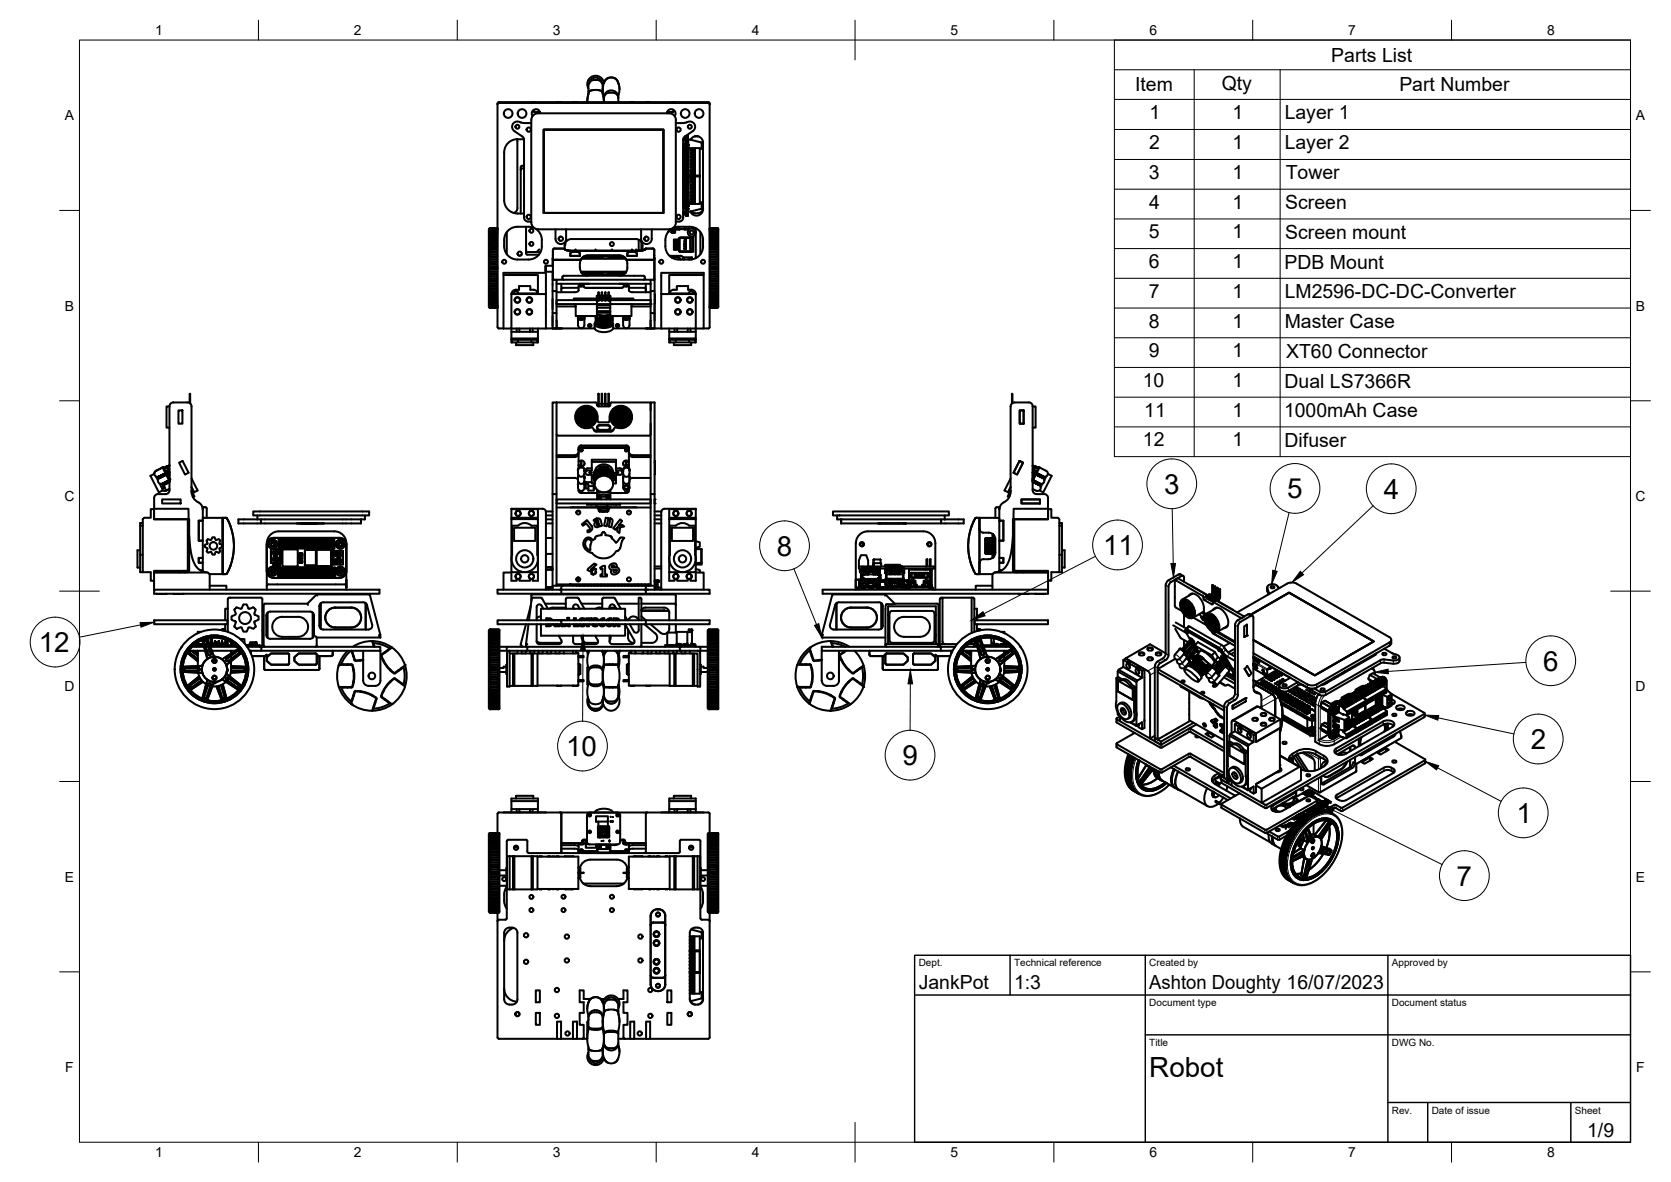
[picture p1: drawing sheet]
<svg xmlns="http://www.w3.org/2000/svg" width="420mm" height="297mm" viewBox="0 0 420 297" stroke-linecap="round" stroke-linejoin="round" font-family="sans-serif">
<defs><g id="words">
<g font-size="7">
<text x="292.7" y="124">3</text>
<text x="323.7" y="125.2">5</text>
<text x="348" y="125.3">4</text>
<text x="195.3" y="139.6">8</text>
<text x="277.3" y="139.5">11</text>
<text x="9.8" y="163.9">12</text>
<text x="388" y="168.5">6</text>
<text x="142.3" y="190">10</text>
<text x="384.9" y="188.2">2</text>
<text x="226.9" y="192.2">9</text>
<text x="381.3" y="206.8">1</text>
<text x="366.2" y="222.6">7</text>
<text x="289" y="270.6">Robot</text>
</g>
<g font-size="4.9">
<text x="334.7" y="15.5">Parts List</text>
<text x="285.4" y="23">Item</text>
<text x="307.2" y="22.5">Qty</text>
<text x="351.9" y="23">Part Number</text>
<text x="289.1" y="29.9">1</text>
<text x="309.9" y="29.9">1</text>
<text x="323" y="30">Layer 1</text>
<text x="288.9" y="37.5">2</text>
<text x="309.9" y="37.5">1</text>
<text x="323" y="37.6">Layer 2</text>
<text x="288.9" y="45">3</text>
<text x="309.9" y="45">1</text>
<text x="323.3" y="45.1">Tower</text>
<text x="289" y="52.4">4</text>
<text x="309.9" y="52.5">1</text>
<text x="323.2" y="52.6">Screen</text>
<text x="288.9" y="59.9">5</text>
<text x="309.9" y="59.9">1</text>
<text x="323.2" y="60.1">Screen mount</text>
<text x="288.9" y="67.4">6</text>
<text x="309.9" y="67.4">1</text>
<text x="323" y="67.5">PDB Mount</text>
<text x="288.9" y="74.9">7</text>
<text x="309.9" y="74.9">1</text>
<text x="323" y="75">LM2596-DC-DC-Converter</text>
<text x="288.9" y="82.3">8</text>
<text x="309.9" y="82.3">1</text>
<text x="323" y="82.5">Master Case</text>
<text x="288.9" y="89.8">9</text>
<text x="309.9" y="89.8">1</text>
<text x="323.4" y="89.9">XT60 Connector</text>
<text x="287.4" y="97.3">10</text>
<text x="309.9" y="97.3">1</text>
<text x="323" y="97.4">Dual LS7366R</text>
<text x="287.7" y="104.7">11</text>
<text x="309.9" y="104.7">1</text>
<text x="322.9" y="104.9">1000mAh Case</text>
<text x="287.4" y="112.2">12</text>
<text x="309.9" y="112.2">1</text>
<text x="323" y="112.3">Difuser</text>
<text x="231" y="248.5">JankPot</text>
<text x="255" y="248.5">1:3</text>
<text x="289" y="248.5">Ashton Doughty 16/07/2023</text>
<text x="399.1" y="285.7">1/9</text>
</g>
<g font-size="3.5">
<text x="39" y="8.8">1</text>
<text x="89" y="8.8">2</text>
<text x="139" y="8.8">3</text>
<text x="189" y="8.8">4</text>
<text x="239" y="8.8">5</text>
<text x="289" y="8.8">6</text>
<text x="339" y="8.8">7</text>
<text x="389" y="8.8">8</text>
<text x="16.3" y="30.2">A</text>
<text x="411.3" y="30.2">A</text>
<text x="16.3" y="78">B</text>
<text x="411.3" y="78">B</text>
<text x="16.2" y="125.9">C</text>
<text x="411.2" y="125.9">C</text>
<text x="16.2" y="173.7">D</text>
<text x="411.2" y="173.7">D</text>
<text x="16.3" y="221.6">E</text>
<text x="411.3" y="221.6">E</text>
<text x="16.4" y="269.4">F</text>
<text x="411.4" y="269.4">F</text>
<text x="39" y="290.8">1</text>
<text x="89" y="290.8">2</text>
<text x="139" y="290.8">3</text>
<text x="189" y="290.8">4</text>
<text x="239" y="290.8">5</text>
<text x="289" y="290.8">6</text>
<text x="339" y="290.8">7</text>
<text x="389" y="290.8">8</text>
</g>
<g font-size="2.5">
<text x="231" y="242.9">Dept.</text>
<text x="255" y="242.9">Technical reference</text>
<text x="289" y="242.9">Created by</text>
<text x="350" y="242.9">Approved by</text>
<text x="289" y="252.8">Document type</text>
<text x="350" y="252.8">Document status</text>
<text x="289" y="262.9">Title</text>
<text x="350" y="262.9">DWG No.</text>
<text x="350" y="279.9">Rev.</text>
<text x="360" y="279.9">Date of issue</text>
<text x="396" y="279.9">Sheet</text>
</g>
</g></defs>
<!-- layer: Visible -->
<g fill="none" stroke="#000" stroke-width=".51">
<path d="M152.8 19.7l1.1-.2 .7 .2M152.8 19.6a1.49 1.49 0 0 0-.9 1.2M154.5 19.6a1.49 1.49 0 0 1 .9 1.2M125.1 26v56.2l.3 .3M125.4 25.9h52.7l.3 .3M125.4 25.7h44.2M125.4 25.7l-.3 .3M125.4 25.9l-.3 .3M126.8 38.3v12M130 35l.1 .6v16.7l-.2 .6-.7 .6M130.1 35h1.6M130.1 35a3.3 3.3 0 0 0-3.3 3.3"/>
<path d="M131.8 30.9h1.8M131.9 30.9l-.9-.1a1.37 1.37 0 0 0-1.9 .2 1.37 1.37 0 0 0 .2 2l2 1.3 .5 .6v19.8a1.01 1.01 0 0 0 1 1h.8M133.6 30.1v25.8a1.66 1.66 0 0 0 1.7 1.7M133.9 25.7l-.3 .2M134.3 27.6v.6h1.5M134.6 25.7l-.3 .2M135.9 28.5a1.09 1.09 0 0 0-1.5-1 1.09 1.09 0 0 0-.5 1.7M136.7 32.6h30.1v20.9h-30.1zM140.1 25.6l1 .1M140.1 25.6v.1M144.1 25.6l1 .1M144.1 25.6v.1"/>
<path d="M148.1 23.1l-.4 2.6 .4-4.8 .6-.6 .5-.2h1l.6 .2 .6 .6 .2 .6v2.1l.2 1.6 .1-.2M148.1 23.1a3.1 3.1 0 0 1 3.3 0M149.1 22.7l-.9 .2-.2 .2M150.5 22.7l.8 .2 .3 .2M151.4 21a1.64 1.64 0 0 0-1.6-1.5 1.64 1.64 0 0 0-1.7 1.5M151.4 23.1l.4 2.6v-1.1M151.6 22.2v.2M151.8 24.6l.3-.8 1-.5 1.6 .1 .5 .5 .3 .7M151.8 24v.6M151.9 20.8v.1a2.11 2.11 0 0 0-2.8-1.7 2.11 2.11 0 0 0-1.1 3M152 24a1.69 1.69 0 0 1 1.7-1.3 1.69 1.69 0 0 1 1.6 1.3M152.2 20.2l-.5 1-.1 1.2 .3 1.8"/>
<path d="M152.2 20.2a1.99 1.99 0 0 1 2.1-.5 1.99 1.99 0 0 1 1.3 1.7l.1 1.7-.3 1.1M155.4 20.8l.4 1.6M155.5 24.6v1.1M155.5 24v.6M158.5 25.6l1 .1M158.5 25.6v.1M162.5 25.6l1 .1M162.5 25.6v.1M167.7 28.5a1.09 1.09 0 0 1 1.4-1 1.09 1.09 0 0 1 .5 1.7M168.9 25.7l.4 .2M169.3 27.6v.6h-1.6M169.6 25.7h8.5l.3 .3"/>
<path d="M169.6 25.7l.3 .2M169.9 30.1v25.9M169.9 30.1a1.66 1.66 0 0 0-1.6-1.6h-33a1.66 1.66 0 0 0-1.7 1.6M171.8 35.2h.6M171.8 36.3h.6M171.9 34.7h.5M172.4 34.2h.6v20h-.6zM172.4 34.2v1.7zM172.4 35.9v16.6v-16.6M172.4 37.3l-.4 .1v.2M172.4 38.2l-.4 .1v.1M172.4 39l-.4 .1v.2"/>
<path d="M172.4 39.9h-.4v.2M172.4 37.6h-.4v.2l.4 .1M172.4 38.4l-.4 .1v.1l.4 .1M172.4 39.3h-.4v.2h.4M172.4 36.8l-.6 .1M172.5 30.8l-2.6 .1M172.5 30.8a1.37 1.37 0 0 1 2 .2 1.37 1.37 0 0 1-.3 1.9l-2.2 1.6-.2 .6v19.6a.97 .97 0 0 1-1 1h-.9M173 34.2v20zM173 38v.4M173 38.4h.1M173 38h.1M173 37.5h.1"/>
<path d="M173 38.2h.1M173 39h.1M173 39.9h.1M173.1 35.1v2.4M173.1 37.9h-.1h.1M173.1 38.7l-.1 .6h.1M173.1 39.5l-.1 .6h.1M173.7 35.1a1.66 1.66 0 0 1 1.8-.8 1.66 1.66 0 0 1 1.3 1.6v16.6a1.65 1.65 0 0 1-1.4 1.7 1.65 1.65 0 0 1-1.8-1M173.7 39.2h1.1v.4h-1.1zM173.7 38.3h1.1v.5h-1.1zM173.7 37.5h1.1v.4h-1.1zM174.1 37.5h.2"/>
<path d="M174.1 38.3h.2M174.1 39.2h.2M174.3 37.5v.4h-.2M174.3 38.3v.5h-.2M174.3 39.2v.4h-.2M174.3 37.5v.4M174.3 38.3v.5M174.3 39.2v.4M174.3 37.9h.1M174.8 37.2v.3M174.8 37.9v.4M174.8 38.8v.4"/>
<path d="M174.8 39.6v.4M175.5 34.2h-.8M176 37.5l.4-.1v-1.6l-2.7-.7h-.7v2.5h.1M178.4 26v56.2l-.3 .3h-1.2M122.9 57.6v19.5M123.2 57.4h1.9zM123.2 57.4l-.3 .2M123.2 57.4h1.9l-1.9 .1M123.2 57.5l1.9 .1M123.2 57.6h1.9M123.2 57.7l1.9 .1M123.2 57.9h1.9"/>
<path d="M123.2 58h1.9M123.2 58.2h1.9M123.2 58.4h1.9M123.2 58.6h1.9M123.2 58.8l1.9 .1M123.2 59.1h1.9M123.2 59.3h1.9M123.2 59.6h1.9M123.2 59.9h1.9M126.8 50.3a3.3 3.3 0 0 0 3.3 3.3M127.4 58.3v5.6M130.1 53.7h1.7"/>
<path d="M131.8 41.7h-.7l-.2 .3v11.7M131.8 42.3h-.8l-.1 .4M131.8 51.5v.3M131.8 44.8v.4M132.3 57v6.8l.3 .2h2.9M134.3 57.3l-1.4-.3a6.4 6.4 0 0 0-4.7 .6 4.1 4.1 0 0 0-1.4 4.3 3.3 3.3 0 0 0 3.3 3.3 6.4 6.4 0 0 0 4.7-.5 3.3 3.3 0 0 0 1.4-2.8M134.7 57.5l1.1 1.2 .4 1.6M135.3 57.6h33M139.7 57.6v2.4a1.34 1.34 0 0 0 1.3 1.3 1.34 1.34 0 0 0 1.4-1.3M141 59.5a.54 .54 0 0 0-.5 .5 .54 .54 0 0 0 .5 .5M142.3 57.6v2.4M161.2 57.6v2.4a1.34 1.34 0 0 0 1.3 1.3 1.34 1.34 0 0 0 1.4-1.3v-2.4"/>
<path d="M162.5 59.5a.54 .54 0 0 0-.5 .5 .54 .54 0 0 0 .5 .5M168.1 58.2l-.1 .1M168.2 58v.1M168.3 58h.1M168.8 57.5l-.4 .4a5.2 5.2 0 0 0-.1 6.3 3.3 3.3 0 0 0 2.3 1M168.8 57.5v.9h.9M169 58.4v.1l.6-.1M169.2 57.7h.2zM169.2 57.9l.2 .1-.2 .1zM169.2 57.5l.2 .1zM169.3 57.8l.1 .1zM169.3 58h.1"/>
<path d="M169.3 57.9h.1M169.4 57.3h-.2M169.4 57.2v.1M169.7 57.1v1.3h-.9v-.9M169.8 57.1v1.3M169.9 55.9a1.66 1.66 0 0 1-1.6 1.7M170.6 57a6.4 6.4 0 0 1 4.7 .6 3.3 3.3 0 0 1 1.5 2.7 3.9 3.9 0 0 1-2.1 4.7l-1.2 .2h-2.9M170.6 57l-1.2 .2M170.8 57.4h-1v.3h1M170.8 57.4l.2 .1M170.9 59.8v3.4h2.6v-3.4M171 57.6l-.2 .1"/>
<path d="M171 59.8v-.2h3.3v3.7l-3.3-.1M171.8 51.7h.6M171.8 52.2h.6M171.8 53.2h.6M171.8 53.8h.6M171.8 51.5v.1M172 48.3v.2h.4M172 49.2v.1l.4 .1M172 50v.2h.4M172 50.8v.2l.4 .1M172 42.9v.1l.4 .1M172 43.7v.2h.4"/>
<path d="M172 57.5l1.1-.1v.3h-1l-.1-.1M172.1 57.5h-1.3l1.3 .1M172.1 57.5v.1M172.4 52.5v1.7zM172.4 44.5h-.4v.2M172.4 45.3l-.4 .1v.2M172.4 46.2h-.4v.2M172.4 47l-.4 .1v.2M172.4 40.7l-.4 .1v.2M172.4 41.6h-.4v.2M172.4 44.7l-.4 .1v.1l.4 .1M172.4 45.5l-.4 .1v.2h.4"/>
<path d="M172.4 46.4h-.4v.2l.4 .1M172.4 47.2l-.4 .1v.2h.4M172.4 48.1h-.4v.2l.4 .1M172.4 48.9l-.4 .1v.2h.4M172.4 49.8h-.4v.2l.4 .1M172.4 50.6l-.4 .1v.1l.4 .1M172.4 40.1l-.4 .1v.1l.4 .1M172.4 40.9l-.4 .1v.2h.4M172.4 41.8l-.4 .1v.1l.4 .1M172.4 42.6l-.4 .1v.2h.4M172.4 43.5h-.4v.2l.4 .1M173 46.2h.1"/>
<path d="M173 44.7h.1M173 45.5h.1M173 46.4h.1M173 50.6h.1M173 50.5h.1M173 45h.1M173 45.8h.1M173 46h.1M173 45.3h.1M173 44.5h.1M173 47h.1M173 40.7h.1"/>
<path d="M173 41.6h.1M173 48.5h.1M173 49.4h.1M173 50.2h.1M173 43.1h.1M173 43.9h.1M173.1 50.6h.1M173.1 50.1l-.1 .2M173.1 50.9h-.1v2.3l.7-.1M173.1 50.4l-.1 .2M173.1 46.7l-.1 .5h.1M173.1 47.5l-.1 .6h.1"/>
<path d="M173.1 48.4l-.1 .5h.1M173.1 49.2l-.1 .6h.1M173.1 40.4l-.1 .5h.1M173.1 41.2l-.1 .6h.1M173.1 42.1l-.1 .5h.1M173.1 42.9l-.1 .6h.1M173.1 44.4h2.9M173.1 43.8l-.1 .8M173.1 44.1v.3M173.7 59.8h-2.9v.4M173.7 59.8h-2.9M173.7 59.8v3.4h-.2"/>
<path d="M173.7 59.8h.3l.1 .4-.1 3h-3M173.7 50.5h1.1v.5h-1.1zM173.7 49.7h1.1v.5h-1.1zM173.7 48.8h1.1v.5h-1.1zM173.7 48h1.1v.5h-1.1zM173.7 47.1h1.1v.5h-1.1zM173.7 46.3h1.1v.5h-1.1zM173.7 45.5h1.1v.4h-1.1zM173.7 44.6h1.1v.5h-1.1zM173.7 43.4h1.1v.5h-1.1zM173.7 42.6h1.1v.4h-1.1zM173.7 41.7h1.1v.5h-1.1z"/>
<path d="M173.7 40.9h1.1v.4h-1.1zM173.7 40h1.1v.5h-1.1zM173.8 53.1l1 .5M174.1 44.6h.2M174.1 45.5h.2M174.1 46.3h.2M174.1 47.1l.2 .1M174.1 48h.2M174.1 48.8l.2 .1M174.1 49.7h.2M174.1 50.5l.2 .1M174.1 40h.2"/>
<path d="M174.1 40.9h.2M174.1 41.7h.2M174.1 42.6h.2M174.1 43.4h.2M174.3 44.6v.4l-.2 .1M174.3 45.5v.4h-.2M174.3 46.3v.4l-.2 .1M174.3 47.2v.4h-.2M174.3 48v.4l-.2 .1M174.3 48.9v.4h-.2M174.3 49.7v.4l-.2 .1M174.3 50.6v.4h-.2"/>
<path d="M174.3 40v.5h-.2M174.3 40.9v.4h-.2M174.3 41.7v.4l-.2 .1M174.3 42.6v.4h-.2M174.3 43.4v.4l-.2 .1M174.3 40v.5M174.3 40.9v.4M174.3 42.6v.4M174.3 44.6v.4M174.3 45.5v.4M174.3 46.3v.4M174.3 47.2v.4"/>
<path d="M174.3 48.9v.4M174.3 50.6v.4M174.3 50.1h.1M174.3 49.7h.1M174.3 48h.1M174.3 43.8h.1M174.3 43.4h.1M174.3 41.7h.1M174.3 41.7v.4M174.3 43.4v.5M174.3 48v.4M174.3 49.7v.5"/>
<path d="M174.8 40.5v.4M174.8 41.3v.4M174.8 42.2v.4M174.8 43v.4M174.8 43.9v.7M174.8 45.1v.4M174.8 45.9v.4M174.8 46.8v.3M174.8 47.6v.4M174.8 48.5v.3M174.8 49.3v.4M174.8 50.2v.3"/>
<path d="M174.8 51v.3M174.8 53.6h.6M174.9 57.3v7.6M176 50.8l.4 .1v1.6l-2.7 .6M176 44.1h-2.9v-6.9h2.9v14.1h-2.9v-6.9M176.1 58.3v5.6M176.8 52.3a1.33 1.33 0 0 1-1.4 1.3M178.4 57.6h1.9M178.4 57.4h1.9zM180.3 59.9h-1.9M180.3 59.6h-1.9M180.3 59.3h-1.9"/>
<path d="M180.3 59.1h-1.9M180.3 58.8l-1.9 .1M180.3 58.6h-1.9M180.3 58.4h-1.9M180.3 58.2h-1.9M180.3 58h-1.9M180.3 57.9h-1.9M180.3 57.7l-1.9 .1M180.3 57.5l-1.9 .1M180.3 57.4l-1.9 .1h1.9M180.4 57.4a1.03 1.03 0 0 1 .2 1.3v17.4a.99 .99 0 0 1-.2 1.3M122.9 77.1l.3 .3"/>
<path d="M123.2 77.3h1.9M123.2 60.2h1.9M123.2 60.5h1.9M123.2 60.8l1.9 .1M123.2 61.2h1.9M123.2 61.5l1.9 .1M123.2 61.9h1.9M123.2 62.3h1.9M123.2 62.7h1.9M123.2 63l1.9 .1M123.2 63.5h1.9M123.2 63.9l1.9 .1"/>
<path d="M123.2 64.3l1.9 .1M123.2 64.7l1.9 .1M123.2 65.2h1.9M123.2 65.6l1.9 .1M123.2 66l1.9 .1M123.2 66.5l1.9 .1M123.2 66.9l1.9 .1M123.2 77h1.9M123.2 77.2h1.9M123.2 77.4h1.9zM125.1 67.3h-1.9l1.9 .2M125.1 67.7l-1.9 .1"/>
<path d="M125.1 68.2l-1.9 .1M125.1 68.6l-1.9 .1M125.1 69.1l-1.9 .1M125.1 69.5l-1.9 .1M125.1 69.9l-1.9 .1M125.1 70.4h-1.9M125.1 70.8l-1.9 .1M125.1 71.2l-1.9 .1M125.1 71.6l-1.9 .1M125.1 72l-1.9 .1M125.1 72.4l-1.9 .1M125.1 72.8l-1.9 .1"/>
<path d="M125.1 73.2h-1.9M125.1 73.5l-1.9 .1M125.1 73.9h-1.9M125.1 74.2l-1.9 .1M125.1 74.5l-1.9 .1M125.1 74.8l-1.9 .1M125.1 75.1l-1.9 .1M125.1 75.4h-1.9M125.1 75.7h-1.9M125.1 75.9h-1.9M125.1 76.1h-1.9M125.1 76.3l-1.9 .1"/>
<path d="M125.1 76.5h-1.9M125.1 76.7h-1.9M125.1 76.8l-1.9 .1M125.1 77.1h-1.9M125.1 77.3h-1.9M126.6 69.1h8.7v4.8M128.6 73.9l.3-.2v.2M128.6 73.9v8.7h-2M128.6 73.9h8.7M128.6 73.9a1.39 1.39 0 0 1 1.9-1.1v-.9h2.8v.9a1.39 1.39 0 0 1 2 1.1M128.9 73.7h6M130.3 73.7a.54 .54 0 0 0-.5-.6 .54 .54 0 0 0-.6 .6"/>
<path d="M131.2 63.9l-.5 .3-.5-.3M132.3 62.7v.6h3.6M134.9 73.7v.2M134.9 73.7l.4 .2M135.6 62.7l-.7 .6M136.2 60.3v1.6M137.2 66.8v1.5zM137.2 66.8h1.8M137.2 68.3h1.8M138.9 75.1v2.6M138.9 79.4v2.5M138.9 65v1.8"/>
<path d="M138.9 68.3v2M138.9 73.1h1M138.9 78.7h1M139 65.3h7M139.1 64.7l-.1 .3M139.9 70.3h-1v12.2h2.2M139.9 75.4h10.2v1h-10.2zM139.9 71.3h23.7M141.1 71.3v2.1M141.4 69.6v.4M141.4 70l.3 .3M141.4 69.6a1.03 1.03 0 0 1 1.4-.3h18a1.08 1.08 0 0 1 1.3 .3v.5l-.3 .2"/>
<path d="M142 62.6l1.6 .4h17.1l1.6-.4M142 61.7a1.66 1.66 0 0 1 1.6-1.6h16.3a2.05 2.05 0 0 1 1.6 2.8M142 61.8v.9M142.1 61.1l-.1 .6M143.5 63.5l.9-.2 1 .1 .4 .3v.6h-2.4zM144.3 75.4v-.4h15v.4M144.8 76.4v3h5.3v-3h3.3v3h5.4v-3M144.8 62.7l-.4 .3M144.8 77h-4.9M145.3 79.9v.2M145.3 79.4v.4M145.5 72.3h-4l-.3 .3"/>
<path d="M145.5 79.4l.6 .1-.7 .3a.94 .94 0 0 0 1.6 .1l-.2-.2-.6-.2 .5-.1M145.7 71.3h2.2M145.8 66.2v1.1M145.8 67.3a2 2 0 0 0 2 2M145.9 71.8l.6 .1-.6 .1zM146 65.3l-.2 .9M146 65.3a1.98 1.98 0 0 1 1.8-1.1h7.9a2.03 2.03 0 0 1 1.8 1.1M146 79.4v.7M146.1 68.3h11.4M146.2 68.5l5.3 .1-.4 .4h-4.4M146.2 79.4v.7h-.1M146.2 65h11.1"/>
<path d="M146.4 64.8h4.9M146.6 64.7h4.4l.2 .1M146.9 79.4v.4M147 79.9v.2M147.2 64.3h3.9l.4 .4-.2 .1M147.2 72.3h9.2M147.5 72.4l-.6-.2a.78 .78 0 0 0-.6-.6 .78 .78 0 0 0-.8 .3v1.1l-.6 .4h-5M149.5 79.4h.1M149.5 79.4l1.4 .7h1.8M149.7 62.7l.4 .3M149.8 80l.4 .5 1.2 .4 1.6-.2 .8-.6-.7 .6-1.7 .2-1.2-.3zM149.8 79.7l.6 .6 1.4 .3 1.5-.3 .4-.3 .1-.4-.4 .6-1.3 .4-1.5-.2-.5-.2-.3-.5"/>
<path d="M149.8 79.6l.7 .6 1.2 .2 1.3-.2 .8-.6-.5 .6-1.2 .3-1.7-.3-.4-.3zM149.9 79.6l.6 .5 1 .2 1.3-.1 1-.6-.9 .6-1.3 .1-1.2-.3zM150 79.7l.6 .3 1 .2 1.1-.1 .9-.4M150.1 75v-.7l.1 .7h.6l.1-.7v.7M150.1 79l.8 .3v.8l-1.4-.7M150.1 75.4h3.3M150.1 78.2h3.3M150.1 78.6h3.3M150.1 77.4h3.3M150.2 76.4v.4h3.2v-.4M150.2 74.3h.6M150.4 75.4v.2l.2-.2"/>
<path d="M150.4 74.3v-.8l.2 .8M150.4 73.6h.2M150.6 79.9l-.3-.1 .4 .2M150.9 79.3l-.8-.3a4.5 4.5 0 0 0 3.3 0l-.6 .3M150.9 79.3h.1M150.9 74.3l.1 .7h.6l.2-.7v.7M150.9 79.4v.7M150.9 79.4h.2M151 79.3l-.1 .1M151 79.3h.1M151 79.3l.1 .1M151 74.3h.6"/>
<path d="M151.1 64.3h5.2M151.1 69h1.7M151.2 79.4h.1M151.2 79.3l.1 .1M151.2 79.4v.7M151.2 79.4h-.1M151.2 68.5l-.2 .2h-4.7M151.3 75.4v.2l.1-.2M151.3 74.3v-.8l.1 .8M151.3 73.6h.1M151.3 79.4v.7M151.3 79.4h.2"/>
<path d="M151.3 79.4h.1M151.4 79.4h.1M151.5 79.4h.1M151.6 79.4h.1M151.6 79.4v.7M151.7 79.4h-.2M151.7 79.4h.1M151.7 79.4v.7M151.8 74.3l.1 .7h.6l.1-.7v.7M151.9 74.3h.6M152 79.4h-.1M152 79.4v.7h.1"/>
<path d="M152 79.4h.1M152.1 79.4h-.4M152.1 79.4v.7M152.1 79.4h.1M152.1 75.4v.2l.2-.2M152.1 74.3v-.8l.2 .8M152.1 73.6h.2M152.1 79.4h-.1M152.1 79.4h.2M152.3 79.4h.1M152.4 79.4h-.3M152.4 79.4v.7"/>
<path d="M152.5 79.4h-.1M152.5 79.4v.7M152.5 79.4h.1M152.5 79.3l-.2 .1M152.6 74.3h.9v.7v-.7l-.2 .7h-.6zM152.7 79.3l-.2 .1M152.7 79.3v.1M152.7 79.3h.1M152.7 79.4v.7M152.7 74.3h.6v.7h-.6zM152.8 64.3l.5 .5h3.9M152.8 79.3h.1"/>
<path d="M152.8 79.3h-.1M152.8 79.3l-.3 .1M153 75.4v.2l.1-.2M153 74.3v-.8l.1 .8M153 73.6h.1M153.1 68.7h4.1M153.1 64.7h3.9M153.2 68.5l-.4 .5h4M153.2 68.5h4.2M153.4 79.1l-.6 .2v.8l1.4-.7M153.4 75.4h10.2v1h-10.2zM153.5 80l-1.3 .4-1.3-.1-.8-.3"/>
<path d="M153.5 79.8l-1.4 .5h-1.1l-.9-.4M153.5 79.8l-.7 .3-1 .1-1-.1-.7-.3M153.8 79.6l-.7 .6-1 .2-1.5-.2-.8-.6M153.8 79.9l-.4 .6-1.4 .4-1.5-.3-.7-.6M153.8 79.8l-.1 .4-.4 .3-1.2 .3-1.6-.2-.6-.5-.1-.3M153.8 79.7l-.4 .7-1.4 .3-1.5-.3-.7-.6M153.8 79.8l-.4 .6-1.4 .4-1.4-.2-.5-.2-.3-.5M153.8 79.8l-.1 .3-.5 .3-1.4 .3-1.4-.3-.6-.6M153.8 79.6l-.5 .6-1.4 .3-1.4-.2-.6-.4-.1-.3M153.8 79.7v.1M153.8 79.8h.1M153.9 62.7l-.3 .3"/>
<path d="M154.2 79.4h.1M154.2 79.4l-1.4 .7M155.7 71.3h2.1M156.6 79.9v.2M156.7 79.4v.4M156.8 71.9v.2M156.8 71.9l.4-.3a.77 .77 0 0 1 .9 .3v1.1l.7 .4h4.8M156.8 72l-.6 .4M156.9 79.4l.5 .1-.7 .4a1.18 1.18 0 0 0 1.6 0l-.7-.4 .5-.1M157.3 71.8l.5 .1-.5 .1zM157.4 79.4v.7M157.5 65.3a3.2 3.2 0 0 1-.8 3.7l-1 .3"/>
<path d="M157.5 79.4v.7h-.1M157.5 65.3h7v-2.7l-.3-.1h-1.9l-.2 .3-1.4 .2h-17.1l-1.4-.2-.2-.3h-2.6l-.4 .3v7.2l.4 .3M157.5 65.3h7v4.7l-.3 .3M157.6 79.4l-.1 .3M157.8 63.5l.9-.2 1.1 .1 .3 .3v.6h-2.4zM158.1 72.3h4l.3 .4M158.3 79.4v.4M158.3 79.9v.2M158.9 62.7l.4 .3M159.9 62.7l.4 .3M160.6 60.2v2.8M161.3 60.8v2.2"/>
<path d="M162.4 71.3v2.1M163.6 70.3h1v12.2h-2.2M163.6 77h-4.8M163.6 73.1h1M163.6 78.7h1M164.5 64.7l.1 .3M164.6 73.9v1.5M164.6 65v5.3M164.7 75.4l-.1 5.1M166.3 73.9h8.6M168.3 73.9l.3-.2v.2M168.4 64.3h2.7a.67 .67 0 0 1 .7 .7"/>
<path d="M168.6 73.7h6M168.9 64.7a1.83 1.83 0 0 1 2.4 .5M169 64.8a1.66 1.66 0 0 1 2.1 .4M169.4 72.8h.8v-.9h2.8v.9a1.4 1.4 0 0 1 2 1.1M169.4 72.8a1.17 1.17 0 0 0-1.1 1.1M169.9 60.2v.3M169.9 60.8v.3M169.9 61.3v.3M169.9 61.9v.3M169.9 62.5v.3M170.8 62.8v.4M170.8 63.2h.2"/>
<path d="M170.8 62.5h-1.4v.3h1.4M170.8 61.9h-1.4v.3h1.4M170.8 61.3h-1.4v.3h1.4M170.8 60.8h-1.4v.3h1.4M170.8 60.2h-1.4v.3h1.4M170.8 60.2v2.6M170.8 63.2h.1M171.8 65v.2M172 65.1h.1M172.1 61.6h.3l.1 .1-.2-.1-.2 .2zM172.1 61.2l.4 .2-.2 .1-.2-.2v.2zM172.1 60.4l.4-.2v.4z"/>
<path d="M172.1 65.1v.1M172.1 61.9l.1 .2 .2-.2 .1 .1-.4 .1zM172.1 62.4v.2l.2-.2h.2v.2l-.2-.1-.2 .1zM172.2 62.2l.1 .1zM172.2 61l.1 .2zM173.2 65.1h.7M173.2 65.1v.1M173.2 65.1h.1M173.2 65.1l.4-.3 .4 .3M173.2 65.1l.4-.3 .3 .3M174 65.1h.1M174 65.1v-.4h-2.1l.1 .4"/>
<path d="M174.3 73.7a.54 .54 0 0 0-.5-.6 .54 .54 0 0 0-.5 .6M174.6 73.7v.2M174.6 73.7l.3 .2M174.9 73.9v8.7h-8.6M176.9 69.1h-8.6v4.8M178.4 67.3h1.9l-1.9 .2M178.4 77.4h1.9zM178.4 77.3h1.9M178.4 77.2h1.9M178.4 77.1h1.9M178.4 77h1.9M178.4 76.8l1.9 .1"/>
<path d="M178.4 76.7h1.9M178.4 76.5h1.9M178.4 76.3l1.9 .1M178.4 76.1h1.9M178.4 75.9h1.9M178.4 75.7h1.9M178.4 75.4h1.9M178.4 75.1l1.9 .1M178.4 74.8l1.9 .1M178.4 74.5l1.9 .1M178.4 74.2l1.9 .1M178.4 73.9h1.9"/>
<path d="M178.4 73.5l1.9 .1M178.4 73.2h1.9M178.4 72.8l1.9 .1M178.4 72.4l1.9 .1M178.4 72l1.9 .1M178.4 71.6l1.9 .1M178.4 71.2l1.9 .1M178.4 70.8l1.9 .1M178.4 70.4h1.9M178.4 69.9l1.9 .1M178.4 69.5l1.9 .1M178.4 69.1l1.9 .1"/>
<path d="M178.4 68.6l1.9 .1M178.4 68.2l1.9 .1M178.4 67.7l1.9 .1M180.3 66.9l-1.9 .1M180.3 66.5l-1.9 .1M180.3 66l-1.9 .1M180.3 65.6l-1.9 .1M180.3 65.2h-1.9M180.3 64.7l-1.9 .1M180.3 64.3l-1.9 .1M180.3 63.9l-1.9 .1M180.3 63.5h-1.9"/>
<path d="M180.3 63l-1.9 .1M180.3 62.7h-1.9M180.3 62.3h-1.9M180.3 61.9h-1.9M180.3 61.5l-1.9 .1M180.3 61.2h-1.9M180.3 60.8l-1.9 .1M180.3 60.5h-1.9M180.3 60.2h-1.9M125.4 82.5h1.2M126.6 82.6v-14h10.7v14M128.6 85.4v.6h6.7v-.6"/>
<path d="M128.6 83.4h5.3M128.6 85.4h6.7M128.6 85.1h6.7M128.8 85.4v.6M129.8 86v.7h4.3v-.7M129.9 82.6v.8M130.3 85.4v.6M130.6 82.6v.8M133.3 82.6v.8M133.6 85.4v.6M133.9 82.6v.8h1.4M135.1 85.4v.6"/>
<path d="M135.3 82.6v2.8M137.3 82.6h-8.7v2.8M139.9 82.5v-12.2h23.7v12.2M139.9 80.5l.1 2h9.5M140.8 82.5h-3.5M145.3 80a1.13 1.13 0 0 0 1.7 0M145.3 80.2l.1 1.5a.79 .79 0 0 0 .7 .8 .79 .79 0 0 0 .8-.8v-1.5M149.5 81.4v1a2.13 2.13 0 0 0 2.3 1.1l1.2-.2a1.3 1.3 0 0 0 1.2-.9v-1M149.8 80.2l.4 .5 1.2 .4 1.6-.2 .8-.6-.2 .4-.5 .2-1.7 .2-1.2-.3zM149.8 80.9l.1 .3 .6 .4 1.6 .2 1.2-.3 .4-.3 .1-.4a.85 .85 0 0 1-.8 .8l-1.2 .2a1.95 1.95 0 0 1-2-.9zM149.8 80.2v.1M149.8 80.4v.1"/>
<path d="M149.8 80.6v.1M149.8 80.8h.1M150 81.2a1.45 1.45 0 0 0 1.8 1 1.86 1.86 0 0 0 1.9-.8v-.2M150.1 80.5l.6 .3 .9 .2 1.1-.1 .8-.4M150.9 80l.1 .1M150.9 81.5h1.8M150.9 81.4h1.8M150.9 81.3h1.8M150.9 81.2h1.8M150.9 81.1h1.8M150.9 80.9l.9 .2 .9-.2M150.9 80.9h1.8"/>
<path d="M150.9 80.8l.8 .1 1-.1M150.9 80.7h1.8M150.9 80.5h1.8M150.9 80.4h1.8M150.9 80.3h1.8M150.9 80.2h1.8M150.9 80.1h.1M151 80.1h.1M151 80.1h.2M151.2 80.1h.1M151.2 80.1h1.1M151.3 80.1h.1"/>
<path d="M151.4 80.1h.1M151.6 80.1h-.1M151.6 80.1h.1M151.7 80.1h.1M151.7 80.1h-.2M152 80.1h-.1M152.1 80.1h-.2M152.1 80.1h.1M152.3 80.1h-.2M152.3 80.1h.1M152.4 80.1h-.1M152.5 80.1h-.1"/>
<path d="M152.5 80.1h.1M152.7 80.1h-.2M152.7 80.1h.1M152.7 81.6h-1.8M152.7 80.6h-1.8M152.8 80.1h.1M152.8 80l-.1 .1M153.5 81.3l-.5 .3-1 .2-1.2-.2-.7-.3M153.5 81.2l-1.4 .4h-1.2l-.8-.4M153.5 81.1l-.5 .3-1 .2-1.2-.2-.7-.3M153.5 81l-1.3 .5-1.3-.1-.8-.4M153.5 80.9l-1.4 .5-1.1-.1-.9-.4"/>
<path d="M153.5 80.8l-.7 .4-1 .1-1-.1-.7-.4M153.5 80.7l-.6 .3-.8 .2-1.4-.2-.6-.3M153.5 80.6l-.7 .4-.8 .1-1.2-.1-.7-.4M153.5 80.4l-.7 .4-.8 .1-1.2-.1-.7-.4M153.5 80.3l-1.4 .5-1.2-.1-.8-.3M153.5 80.2l-.5 .3-1 .2-1.2-.1-.7-.4M153.5 80.1l-1.4 .5-1.2-.1-.8-.3M153.5 80l-.5 .3-1 .2-1.2-.1-.7-.3M153.8 80.7l-.1 .3-.4 .3-1.5 .3-1.4-.2-.6-.7 .5 .7 1.2 .2 1.6-.2 .5-.3 .2-.4-.4 .7-1.4 .3-1.5-.2-.6-.4-.1-.3M153.8 80.5l-.1 .3-.4 .3-1.4 .3-1.4-.2-.5-.3-.2-.4 .5 .7 1.2 .2 1.7-.2 .6-.7-.4 .7-1.4 .3-1.5-.2-.6-.4-.1-.3M153.8 80.3l-.4 .6-1.5 .3-1.4-.2-.4-.2-.3-.4 .4 .5 1.2 .3 1.8-.2 .6-.6-.4 .6-1.3 .3-1.6-.2-.6-.4-.1-.3M153.8 80.1l-.4 .6-1.4 .4-1.5-.3-.7-.6"/>
<path d="M153.8 80.8l-.1 .3-.5 .4-1.4 .2-1.4-.2-.6-.7M153.8 80.6l-.6 .7-1.3 .2-1.5-.2-.6-.6M153.8 80.4l-.6 .7-1.3 .3-1.5-.3-.6-.6M153.8 80.2l-.6 .7-1.2 .3-1.4-.2-.5-.3-.3-.4M153.8 80l-.4 .6-1.4 .4-1.4-.2-.5-.3-.3-.4M153.8 80h.1M153.8 80.2h.1M153.8 80.4h.1M153.8 80.6h.1M153.8 80.8h.1M153.8 80.8l.4 .6a2.5 2.5 0 0 1-2.9 1l-.5-.1a1.16 1.16 0 0 1-1.2-1.2l.2-.3M156.7 80a1.13 1.13 0 0 0 1.6 0"/>
<path d="M156.7 80.2v1.5M158.3 80.2v1.5a.79 .79 0 0 1-.8 .8 .79 .79 0 0 1-.8-.8M163.6 80.5v2h-9.4M166.3 82.6v-14h10.6v14h-2v2.8M166.3 82.5h-3.6M168.3 85.4v.6h6.6v-.6M168.3 82.6v2.8M168.3 83.4h5.3M168.3 85.4h6.6M168.3 85.1h6.6M168.4 85.4v.6M169.4 86v.7h4.4v-.7"/>
<path d="M169.6 82.6v.8M169.9 85.4v.6M170.3 82.6v.8M172.9 82.6v.8M173.3 85.4v.6M173.6 82.6v.8h1.3M174.8 85.4v.6M38.8 119.1l-1 .5 2.1 4.1 1.1-.5-.8-1.7M39.2 118.3l-.4 .8M39.2 118.3a.79 .79 0 0 0-.3 1.1 .79 .79 0 0 0 1.1 .3M39.2 119.8l.5 .9M39.8 119.8l.2 .4"/>
<path d="M39.9 119.8l.1 .4M39.9 119.8l.2 .3M40 119.7l.1 .3a.85 .85 0 0 0-.3 1.1 .85 .85 0 0 0 1.1 .4M40 119.7l.2 .4zM40.1 119.7l.2 .3M40.1 119.7l.2 .3-.1-.3M40.2 119.6l.2 .4zM40.3 119.6l.1 .4M40.3 119.6l.2 .3zM40.3 119.6l.2 .3M40.4 119.6l.2 .3M40.4 119.5l.3 .3"/>
<path d="M40.5 119.5l.2 .3M40.6 119.5l.1 .3M40.6 119.4l.2 .4zM40.6 119.4l.2 .4M40.7 119.4l.2 .3-.3-.3M40.8 119.3l.2 .4-.2-.4M40.9 119.7l-.2-.3 .2 .3M40.9 119.3l.2 .3-.2-.3M41 119.2l.1 .4M41 119.2l.2 .4zM41 117.4l.8 1.5M41 117.4l-.1 .1 .7 1.4h.2"/>
<path d="M41 119.2l.2 .4M41 117.4l-1.8 .9M41 119.6l-.1-.3 .1 .4M41.1 119.2l.2 .3M41.1 117.6h.1M41.2 119.1l.2 .4zM41.3 119.1l.2 .3M41.3 119l.2 .4M41.4 119l.2 .4zM41.4 119l.2 .4M41.5 119.4l-.3-.3 .2 .4M41.5 119l.2 .3"/>
<path d="M41.5 119l.1 .3M41.5 119l.2 .3-.2-.3M41.6 118.9l.1 .4zM41.6 118.9l.2 .4-1.7 .8M41.6 118.9l-1.7 .9M41.7 118.9l.1 .3-.2-.3M41.7 118.9l.2 .3-.2-.3M41.8 118.9l.1 .2M41.8 118.9l.1 .3M41.9 117.3h.1M41.9 119h.1M41.9 117.3l-.8 .3 1.5-.7-1.5 .7"/>
<path d="M41.9 119.2l.7 1.3M41.9 119.2h-.1l.8 1.5M41.9 119.1h.1M41.9 119.1v.1M42 117.4l.3 .7M42 117.5l.6-.4-1.3 .7 .3 .6 1-.5M42 119.3h.1M42 119.3l.1 .1M42.1 119.4v.1M42.2 119.7h.1M42.2 119.8l.2 .2 .2-.1M42.2 119.8h.1"/>
<path d="M42.4 118.2l.2 .5-.7 .3M42.6 102.1h-.7v5.4h.7M42.6 118.1l-1 .5 .3 .4 .7-.3-.2-.5M42.6 119l-.6 .3-.1-.2M42.6 119.5l-.4 .1M42.6 119.6l-.4 .1M42.6 119.4l-.5 .2M42.6 119.2l-.5 .3M42.6 102.1v21.1M42.6 102.1a.97 .97 0 0 1 1-1h3.5a1.01 1.01 0 0 1 1.1 1v21.4a3.2 3.2 0 0 0 2 3 2 2 0 0 1 .8 1.5M44.9 103.1h1v3.4h-1zM45 116.3l.9-.5 1.5 3-.9 .5z"/>
<path d="M47.7 101.3v-2.3h.1v2.4M139.9 101.1v46.1M139.9 101.1h-1v46.1M139.9 101.1h9.9l.3 .4M140 109.1l.3 .4M140.3 109.5h23M145.1 104.8l2.3 2.4M145.1 104.9l.3 .2M145.1 104.5l2.6 2.6M145.1 104.6l2.6 2.5M145.1 105.2l1.9 1.9M145.1 105.3h.1"/>
<path d="M145.2 104.2l.5 .6M145.2 105l-.1 .1M145.2 105.3l.7 .7M145.2 105.3l.2-.1 .1 .1M145.3 105.7l.1 .1M145.3 105.8l1.2 1.2M145.3 119v-.9a.84 .84 0 0 1 .8-.7 .84 .84 0 0 1 .9 .7l-.1 .9M145.3 118.4a.82 .82 0 0 1 .8-1 .82 .82 0 0 1 .8 1M145.4 119a.79 .79 0 0 0 .7 .8 .79 .79 0 0 0 .8-.8M145.4 118.2a.81 .81 0 0 1 .9-.7 .81 .81 0 0 1 .6 .9l.1-.2M145.4 103.7l3.1 3.2M145.4 103.8h.1"/>
<path d="M145.4 104.1l-.2-.1 .5 .5M145.4 103.8l-.1 .1M145.4 104.8l.1 .2M145.5 104.5l-.1 .2M145.5 105.1v.1M145.5 119.4l-.2 1.4a.8 .8 0 0 0 .8 .8 .8 .8 0 0 0 .8-.8l-.1-1.4M145.5 116.9l.6 .3M145.5 116a.79 .79 0 0 1 1.3 0 .79 .79 0 0 1-.6 1.2 .79 .79 0 0 0 .8-.7M145.5 113.2l.2-.5 .4-.1h11.4a.61 .61 0 0 1 .7 .6M145.5 113v3.9M145.5 116.9v.8M145.5 113v-.5a.6 .6 0 0 1 .6-.5l11.4-.1a.6 .6 0 0 1 .6 .7v5.1"/>
<path d="M145.5 113.5a.96 .96 0 0 1-1 .9h-4.6M145.5 114a.96 .96 0 0 1-1 .9h-4.6M145.5 104.4v.1M145.5 119.5l-.2 .7M145.5 104.3h.1M145.5 105.4l.2 .3M145.5 119.5l-.1 .5M145.5 103.6l.2 .2M145.5 106l.2 .2M145.6 103.6l2.2 2.2M145.6 104.3l.8 .8M145.6 104l-.1 .2"/>
<path d="M145.6 103.3l.3 .3M145.6 103.3l2.2 2.2M145.7 103.8l-.1 .2M145.7 103.8l-.6 .5M145.7 104.5l-.5 .5M145.7 104.8l-.5 .5M145.7 106.2l-.1 .1M145.7 103.8l.2 .2-.8 .7M145.7 104.1l.2 .2-.2 .1M145.7 104.5l.2 .1-.2 .2M145.7 104.8l.2 .2-.2 .1M145.7 105.2l-.1 .1"/>
<path d="M145.7 105.5l.2 .2-.2 .1M145.7 105.9l.2 .1M145.8 113.1l.3 .2 .4-.2M145.9 103.6l-.2 .1M145.9 103.6l-.2 .2M145.9 105.3l-.2 .2-.2-.1M145.9 106l-.2 .2M145.9 106l.1 .2M145.9 105l.1 .2v-.2M145.9 103.2h-.1l-.1 .2M145.9 104.7l2.4 2.3M145.9 105.7l1.4 1.4"/>
<path d="M145.9 103.6l1.5 1.5M145.9 105.3l.2-.1 .1 .1M145.9 103l.1 .1-.7 .7M146 104.6v.4M146 104.4v.1M146 105.2l.1 .2M146 103.4l-.1 .1M146 106.2l.4 .3M146 116.1v1.3M146.1 116.1h.1v1.3M146.1 103.1l2 2M146.1 104.1l-.1 .3"/>
<path d="M146.1 103.1l.1-.1 .2 .1-.2 .1zM146.1 105.5h.1M146.1 104.1h.1M146.2 105.6l.2 .2M146.2 103.3l-1.1 1.1M146.2 106.7l-.1 .1M146.2 105.4l1.8 1.7M146.3 105.3l.1-.1 .2 .1M146.4 102.7l3.1 3.1-.2 .2M146.4 103.7l-.2 .3M146.4 103.1l-.4 .3M146.4 102.8l-.1 .1"/>
<path d="M146.4 105.9l.2 .1M146.4 103.7l.2-.1-.7 .7M146.5 102.7h-.1M146.5 106.6h.1M146.5 102.6l.1 .3 .3-.3-.5 .5M146.6 103.3l-.2 .1-.1-.1 .1-.2 2 2-.1 .2-.2-.2M146.6 106h.1M146.6 103l-.2 .1M146.6 105.4l-.8 .8M146.6 103l.1 .1M146.6 103h-.1M146.6 106.6l.3 .1"/>
<path d="M146.7 103.8l-.8 .8M146.7 106.1l.5 .2M146.7 103.1l-1.6 1.7M146.7 105.2l-.1 .1M146.7 102.7l-.1-.1 1.2 1.2M146.7 105.2l.2 .1M146.8 119.5l.1 .7M146.8 103.8l.1 .1 .2-.1M146.8 103.1l.1-.1 .5 .1M146.9 102.5l.9 .9M146.9 102.9l-.3 .1M146.9 106.7h.1"/>
<path d="M146.9 105.4l-1.1 1.1-.1-.3M146.9 107v.1M146.9 104l.2 .1 .1-.1M147 102.5h-.1M147 102.8l-.1 .1M147 102.5l.1 .2M147 106.8h.4M147.1 103.1l-1.9 1.9M147.1 105.2l-.2 .1M147.1 105.2l.1 .1M147.1 104.1l.2 .2 .1-.2M147.1 104.8l.3 .3"/>
<path d="M147.2 102.5l.4 .4M147.2 103.3l-.6 .3-.2-.2-.5 .5M147.2 104.6l-.1 .2M147.2 104.5h.2l-1 1-.8-.9M147.2 102.6l-.6 .6-.5-.3v.2l-.1-.1M147.2 107v.1M147.2 106.3h.1M147.3 102.6l-.4 .3M147.3 104.3l.1 .1 .7-.6-.7-.7-1.8 1.9M147.3 102.9l.3-.3-.9 .8M147.3 103.3h-.1M147.3 102.5h-.1"/>
<path d="M147.4 102.8h-.4M147.4 102.5l-.1 .1 .1 .1M147.4 102.8l.5 .4 .2-.1-.2-.1M147.4 105.2l-.1 .1M147.4 105.2l.2 .1 .2-.1M147.4 103.1l.2-.1 .1 .1M147.5 106.8h-.1M147.5 102.5l.4 .4v-.3l-1.2 1.2-.1-.3M147.5 102.5h.2M147.5 102.8h.2M147.5 103.3h-.2M147.5 106.3h-.2"/>
<path d="M147.6 107l-.1 .2M147.6 103.3l.5 .2M147.6 105.4l1.3 1.2-.9-.9M147.6 106.3h.1M147.7 104.6l.1 .2M147.7 106.8h-.2M147.7 102.5l.1 .2M147.7 102.8h.1M147.7 104.5l-.1 .1-.1-.1h.2M147.7 104.8l-1.6 1.7M147.8 104.8l-.3 .3M147.8 104.1l-1 1"/>
<path d="M147.8 104.5l-.7 .6M147.8 106.2l-.9 .8M147.8 106.5l-.6 .6M147.8 106.9l-.3 .2M147.8 103.8l.3 .3M147.8 103.1l2 2M147.8 105.1l-1.9-1.8 1.8 1.8M147.8 118.2h1v-2.1h6.1v2.1h1M147.8 118.2a.56 .56 0 0 0-.6 .6 .56 .56 0 0 0 .6 .5h1v2.2h.7M147.8 104.8l.1-.2-.1 .2-.2-.2-1.7 1.7M147.8 104.8l.1 .2 .2-.2M147.8 105.5l.1 .5"/>
<path d="M147.8 103.8l.1 .1M147.8 105.1l.1 .2M147.8 106.2l.1 .1M147.8 106.5l.1 .2M147.8 106.8h-.1M147.8 102.5l.5 .4M147.9 102.8l.1 .1M147.9 102.5l.2 .2 .1-.1M147.9 107.1h-.1M147.9 103.3l-.1 .1 .1 .2M147.9 103.6l-.1 .2M147.9 104l-.1 .5"/>
<path d="M147.9 105l-.1 .1M147.9 106l-.1 .2M147.9 106.4l-.1 .1M148 106.7l-.2 .2M148 103.3l1.6 1.7 .2-.2M148 102.9l1.6 1.7 .2-.1M148 105l.1 .1 .2-.1M148 104.3l1-1-1.2 1.1M148 103.6l1.5 1.5M148 107v.1M148 102.9l.2 .1M148.1 106.2l-.8-.8-1.4 1.2"/>
<path d="M148.1 105.8l-1.2 1.3M148.1 102.8l-2.9 2.8M148.1 105.2l-.1 .1 1.1 1.2-1.2-1.1-.1 .1M148.1 103.1l1.5 1.5-.8 .9M148.1 106.9l.1 .1M148.1 105.2l.2 .1M148.1 106.1l-.4 .2M148.2 106.6l-.2 .1M148.2 103.5l.1 .1M148.3 103h.1M148.3 102.6l-.2 .2 .2 .1M148.3 105.3l-1.7 1.7"/>
<path d="M148.3 103l-.2 .1M148.3 105.4l.9 .9M148.3 103l.1 .1M148.3 106h-.1M148.3 102.9l.3 .3 .2-.1-.2-.1-.1 .1 .3 .3M148.3 105.3l.2 .2 .1-.2M148.3 103.6l.4 .4M148.3 102.6l.3 .3-3.1 3.2M148.4 106.6h-.1M148.4 107.5h.6l.4 .7 .5 .3M148.4 102.7l.3 .1M148.4 102.8l-3 3.1"/>
<path d="M148.5 105.2l.1 .1M148.5 103.1l1.2 1.3M148.5 105.2l-.2 .1M148.5 105.5l.1 .1 .2-.1M148.6 105.7l-1.3 1.3M148.6 105.7l-.3 .3M148.7 105.6v.1M148.7 102.9l.2 .1M148.8 104.1h.1M148.8 105.5h.1M148.8 105.8l-1.2 1.2M148.8 104.1l.1 .3"/>
<path d="M148.8 117.7l-1.4 .1-.2 1M148.8 116.1v-.6h6.1v.6M148.8 105.8l.2 .2 .1-.1-.1 .1M148.8 106.2l-.3 .3M148.9 103.4l.1 .1M148.9 105.2l-.1 .2M148.9 104.4v.1M148.9 103l.5 .5M148.9 104.6v.4M149 105.4l-1 .9M149 106l-.1 .2M149 103.6l.1 .1"/>
<path d="M149.1 103.4l-1.2 1.2-.1-.1M149.1 106.2l-.8 .8M149.1 103.5l-1.1 1.1 .8 .9M149.1 105.2l-.4 .1M149.1 105.2l.2 .1M149.2 103.8l.1 .2M149.2 119.5v.5M149.3 105.6l-.1 .1M149.3 119.3v.4M149.3 119.8v.4M149.3 119.2h.1M149.3 104l.1 .2"/>
<path d="M149.3 119.4v.1M149.3 120h.1M149.3 106l-.2 .2-.1-.2-1.1 1-.1-.1M149.3 103.6l-3.1 3.2M149.3 119.6h.1M149.3 106l-.1 .3M149.3 119.7v.1M149.3 119.8h.1M149.3 105.7h.3M149.3 104l.2 .1 .1-.1-.1 .1 .2 .1M149.4 119.5h.1M149.4 108.1h4.8"/>
<path d="M149.4 118.9v.5M149.4 118.9h.1M149.4 119.3h.1M149.4 119.1l-.1 .2M149.4 104.3h.1M149.4 119.4l-.1 .2M149.4 119.3v.1M149.4 104.4v.1M149.4 103.6l.1 .1M149.4 106.1l-.8-.7-.6 .6 .7 .8M149.4 119.1v.2M149.4 118.8v.1"/>
<path d="M149.4 119.3v.2M149.4 105.1v.1M149.4 119.2v.1M149.4 104.5v.2M149.4 104.8v.2M149.4 119.1h.1M149.4 118.8v.3M149.4 118.7v.1M149.5 119.1h-.1M149.5 118.7l1.4-1.3v.4l-1.4 1.2zM149.5 103.8l-3.1 3.1M149.5 104.1l-1 1"/>
<path d="M149.5 119h.1M149.5 118.7h-.1M149.5 119l-.1 .1M149.5 105.2l-.2 .4M149.5 105.2l.1 .1-.5 .5M149.5 119v.1M149.5 105.1l.2 .1M149.5 118.6a2.37 2.37 0 0 1 2.3-1.9 2.37 2.37 0 0 1 2.4 1.9M149.5 103.8h.1M149.5 105.8h.1M149.6 103.9l-.8-.8-.8 .9 1.6 1.6M149.6 105.6l-.3-.2-1.3 1.3"/>
<path d="M149.6 105l-.8 .8-.1-.1M149.6 104.3l-1 1M149.6 104.3l-.7 .9v-.2M149.6 105l-.1 .1M149.6 105.4l-1.6 1.6M149.6 105.4h.1M149.7 105.3v.1M149.7 104.3h.1M149.8 104.9v.2M149.8 104.6v.1M149.8 104.8l-.2-.1-.4 .4M149.8 119.9h.1"/>
<path d="M149.8 119.9v.2M149.8 120h.1M149.8 119.8v.1M149.9 120l.6-1 .7-.3 .7-.1 1.2 .4 .7 1M149.9 119.7l-.1 .3 .2-.7 .6-.7 .7-.3 .7-.1 1.2 .5 .5 .6 .1 .7M149.9 119.7v-.4v.4M149.9 119.8l1-1 1.1-.2 1.1 .4 .6 .9M149.9 119.6v.1M149.9 119.9h.1M149.9 119.7v.1M149.9 119.6h.1M149.9 120l.4-.7 .4-.4 1.4-.3 1.1 .5 .6 .9"/>
<path d="M149.9 120l.7-1 1-.4 1.4 .3 .5 .5 .3 .6M149.9 119.9l.3-.7 .5-.4 .6-.3h.8l1.1 .5 .6 1M149.9 120l.1-.6 .5-.6 1.2-.5 .8 .1 .7 .4 .4 .5 .2 .7-.6-1.1-.6-.4-.7-.1-1.4 .4-.5 .7-.1 .5 .6-1.1 1.2-.6 .7 .1 .8 .4 .4 .5 .2 .7-.2-.7-.4-.5-1.1-.5h-.9l-.7 .4-.4 .5-.2 .8 .1-.7 .4-.5 .6-.4 .8-.2 .7 .1 .7 .4 .4 .6 .2 .7M149.9 119.4v.3M149.9 119.5v.1M149.9 119.5v.5M149.9 119.5h.1M149.9 119.9l.3-.5 .6-.5 1.2-.2 1.2 .5 .6 .7M149.9 119.9l.6-1 1.2-.4 1.4 .4 .7 1M149.9 108.5h3.7M149.9 119.9l.7-1 1.1-.4 1.3 .4 .7 1M150 119.9l.8-.9 1.2-.3 1.2 .5 .5 .7"/>
<path d="M150 119.9l.8-.9 1-.3 1.1 .3 .8 .9M150 119.9l.6-.9 1.2-.4 1.4 .4 .5 .9M150 119.9l.3-.6 .6-.4 1.2-.3 1.1 .5 .5 .8M150 119.2l-.1 .6M150 119.8l.8-.8 1.3-.3 .9 .3 .6 .8M150 119.1l-.1 .7M150.1 119.8l.6-.8 1.2-.3 1.1 .3 .6 .8M150.1 119.8l.8-.8 1.2-.2 .8 .3 .7 .7M150.1 101.5l.1 .5 .2 .1M150.1 101.5h3.3M150.2 118.9l-.3 .9M150.2 119.6a2.09 2.09 0 0 1 3.3 .1 2.13 2.13 0 0 0-3.3 0 2.13 2.13 0 0 1 3.3 0"/>
<path d="M150.2 119.6a2.07 2.07 0 0 1 3.3 0M150.3 105.8a2.97 2.97 0 0 0-1-3.1 2.97 2.97 0 0 0-3.3-.3 2.83 2.83 0 0 0-1.1 3.6 2.83 2.83 0 0 0 3.5 1.4M150.3 119.6l.6-.5 .7-.2a2.04 2.04 0 0 1 1.8 .7M150.3 119.4l.7-.5 1.1-.1 .9 .3 .6 .7-.7-.7-.8-.3-1.2 .2-.8 .7zM150.3 107.2l.5-.3h2a.55 .55 0 0 1 .6 .6 .55 .55 0 0 1-.6 .5h-2a.54 .54 0 0 1-.5-.8zM150.3 119.6a2.17 2.17 0 0 1 3.1 0M150.3 119.6a2.08 2.08 0 0 1 3.1 0M150.3 118.8l-.4 1M150.3 119.1l1.2-.6 1 .1 .9 .6 .4 .8-.5-1-1.3-.5-1.3 .3-.6 .6-.2 .6zM150.3 119.3l1-.5 1-.1 .9 .5 .5 .7-.6-.8-1-.3-1.2 .1-.9 .9zM150.3 119.4l.7-.5 1.1-.1 .9 .3 .6 .6-.8-.7-.8-.2-1.1 .2-.8 .7zM150.3 119.5l.7-.5 1.1-.1 .8 .3 .5 .4"/>
<path d="M150.4 118.6a2.23 2.23 0 0 1 2.3-.3l.7 .5 .4 .6M150.4 119l.8-.4 1.1-.1 1 .5 .5 .9-.8-1-1.1-.4-1.3 .4-.7 1zM150.4 118.6l-.4 .6-.2 .7M150.4 101.5v-2.5h.2v2.5M150.4 118.8l1.1-.5 1.1 .1 .9 .7 .3 .9-.1-.4-.5-.7-1.1-.5-1.5 .4-.5 .5-.3 .7 .2-.6 .5-.6 1.2-.4 1.4 .4 .4 .4 .3 .8-.5-1.1-1.3-.6-.7 .1-.8 .4-.5 .7-.2 .5 .2-.6zM150.4 101.8l.2 .2zM150.4 102.1h2.7M150.5 119.4l.6-.4 .8-.1 .7 .2 .6 .4M150.5 119.4l.5-.3 .9-.2 1.3 .6M150.6 119.3l.6-.3 .9-.1 1.1 .5-1.1-.4zM150.7 119.3l1.4-.3 .9 .3M150.8 108.1a.67 .67 0 0 1-.7-.6 .67 .67 0 0 1 .7-.7h2a.66 .66 0 0 1 .7 .7 .66 .66 0 0 1-.7 .6"/>
<path d="M150.8 119.2l1.2-.2 .9 .3-.8-.3-1.2 .2M150.9 117.8l-1.4 1.2M150.9 117.8h.1M150.9 119.2a2.3 2.3 0 0 1 1.9 0M150.9 117.4v.4M150.9 117.4h.1M151 117.8h-.1M151 117.7l-.1 .1M151 117.7v.1M151.1 117.7l-.1 .1M151.2 117.7h-.2M151.2 117.7h.1"/>
<path d="M151.2 117.3l-.3 .1M151.3 119.1h1.2M151.3 101.5v-2.5h.1v2.5M151.3 101.8l.1 .2zM151.3 117.3l-.1 .4M151.3 117.7h-.1M151.3 117.3v.4M151.3 117.7h.1M151.4 117.7h.1M151.4 117.3h.3M151.4 117.2l-.1 .1M151.5 117.6l-.2 .1"/>
<path d="M151.5 117.6l-.1 .1M151.5 117.6h.2M151.5 117.6l.1 .1M151.6 119l.6 .1M151.6 117.7h.1M151.6 117.3v.4M151.7 117.7h.1M151.7 117.7h-.1M151.7 117.6h.2M151.8 117.6h-.1M151.9 117.6h.1M151.9 117.6h.2"/>
<path d="M152 117.7h.1M152 117.3l-.3-.1v.5M152 117.3v.4M152.1 117.3v.4M152.1 117.6v.1M152.1 101.5v-2.5h.2v2.5M152.1 101.8l.2 .2zM152.1 117.6l.3 .1M152.1 117.6l.2 .1M152.1 117.2l.2 .1M152.2 117.2l-.2 .1M152.3 117.2l.1 .1"/>
<path d="M152.3 117.7h.1M152.3 117.7h.2M152.4 117.7h-.1M152.4 117.3v.4M152.4 117.7h.1M152.4 117.3l.1 .4M152.5 117.7l.2 .1M152.6 117.3l.2 .1M152.7 117.7v.1M152.7 117.8h.1M152.7 117.4v.4M152.8 117.8l1.4 1.2"/>
<path d="M152.8 117.4l1.4 1.3v.3l-1.4-1.2zM152.8 117.8h.1M153 101.5v-2.5h.1v2.5M153 101.8l.1 .2zM153.3 104.8v1l-.2 .3h-2.5l-.3-.3M153.3 104.8a2.83 2.83 0 0 1 3.1-2.8 2.83 2.83 0 0 1 2.5 3.4 2.83 2.83 0 0 1-3.8 2M153.4 118.8l.4 1-.3-.9M153.4 101.5v.5l-.3 .1M153.5 101.5l.3-.4h9.8v2M153.6 119.1l.2 .6M153.7 119.2l.1 .6M153.7 119.3l.1 .4"/>
<path d="M153.8 119.4v.3M153.8 119.4v.2M153.8 119.9l-.2-.7-.5-.7-.7-.3h-.7l-1.2 .4-.4 .6-.2 .7M153.8 119.9l-.2-.7-.4-.6-.8-.4-.7-.1-1.2 .5-.5 .6-.1 .7M153.8 119.5v.1M153.8 119.9l-.2-.8-.5-.5-.7-.4h-.8l-.8 .2-.5 .5-.4 1M153.8 119.4v.7M153.8 104.5l.1 .1M153.8 104.6h.1M153.8 104.8l2.2 2.3M153.8 119.9h-.1M153.8 119.5v.5"/>
<path d="M153.8 119.8l-.1 .1M153.8 119.7h-.1M153.8 119.4l.1 .7M153.8 105.2l.1 .1M153.8 104.3l1.1-1-1.1 1.1M153.8 104.3l.9 .8M153.8 105.3h.1M153.8 120l-.2-.9-.6-.6-1.3-.3-1.3 .5-.5 .7-.1 .6M153.8 119.9l-.1-.7-.5-.6-.8-.4-.8-.1-.5 .2-.8 .5-.5 1.1M153.8 120l-.1-.6-.4-.7-.8-.4-.7-.1-1.3 .5-.5 .5-.2 .8M153.8 119.8l-.2-.8-.4-.4-.8-.4-.8-.1-.9 .3-.4 .4-.5 1.1M153.8 104.2l1.4 1.4"/>
<path d="M153.8 119.8v.2M153.8 119.9v.1M153.8 119.7v.1M153.9 104.7l-.1 .1M153.9 104.7l1.3 1.3M153.9 104l1.1 1.1M153.9 104l1.5 1.5M153.9 103.9l.8-.8 .9 .9M153.9 105.7l1.3 1.3M154 105.8h.1M154 103.8l1.6 1.5M154 105.5l-.1 .1"/>
<path d="M154 105.9l.6-.5 1 .9M154 103.7l1.2 1.3M154.1 105.2l.1 .1M154.1 105.2l-.2 .1M154.1 104.8v.2M154.1 104.5v.2M154.1 105.1l.1 .1M154.2 106.1l.7-.7 1.7 1.7M154.2 104.4l-.1 .1M154.2 104.3h.1M154.2 105.4l.1 .2M154.2 119h.1"/>
<path d="M154.2 119v.1M154.2 118.8l.1 .3M154.2 105.4l-.3 .2M154.2 103.6l1.5 1.5M154.2 118.7h.1M154.2 119l.1 .1M154.2 119.1h.1M154.2 118.7l.1 .1M154.3 119.2v.1M154.3 119.1v.2M154.3 118.8v.1M154.3 104l-.1 .2"/>
<path d="M154.3 103.3l3.3 3.3-.1-.1-.4 .4M154.3 119.3h.1M154.3 105.6l.1 .1M154.3 119.3v.2M154.3 103.3l.1 .1M154.3 119.5h.1M154.3 119.4l.1 .2M154.3 118.9v.5M154.3 119.4l.1 .1M154.3 119.7l.1 .1M154.3 119.1l.1 .2M154.4 119.6h.1"/>
<path d="M154.3 118.9h.1M154.4 103.8l-.1 .2M154.4 119.7v.1M154.4 119.5v.1M154.4 119.8h.1M154.4 105.2l-.2 .1M154.4 105.2l.1 .1M154.4 119.2h.1M154.4 120h.1M154.4 119.3v.9M154.4 119.4v.1M154.4 105.9l.1 .1"/>
<path d="M154.5 103.6l-.1 .1M154.6 106l.1 .2M154.6 103.2h-.2l3.1 3-.9 .9M154.6 103l-.6 .8M154.6 104.6v.4M154.6 105l.1 .2M154.7 104.4l-.1 .1M154.7 105.2l.1 .2M154.7 103.4l-.1 .1M154.7 106.2l.3 .3M154.7 105.2l-.1 .1M154.7 105.2l.2 .1 .2-.1"/>
<path d="M154.7 103.1l.2-.1 .1 .1-.1 .1zM154.8 104.1l-.1 .3M154.8 105.5h.1M154.8 104.1h.1M154.9 105.6l.3 .4M154.9 104l.3-.4-1.4 1.5M154.9 102.9l-.3 .1M154.9 117.7l1.4 .1 .2 1M154.9 102.9l.3 .3M155 102.7l.2 .2M155 102.8l-.1 .1M155 103.1l-.3 .3"/>
<path d="M155.1 105.2l.1 .1M155.1 103.4l.1 .2 .2-.2M155.1 102.7h.1M155.1 107.5h-.5l-.5 .7-.5 .3M155.2 106.6h.1M155.2 102.6v.3M155.2 103.3l-.1 .1-.2-.1 .2-.2 2 2-.1 .2-.2-.2M155.2 103l-.1 .1M155.2 104l-1.1 1.1M155.2 104.3l-.8 .8M155.2 104.7l-.5 .4M155.2 106.4l-.4 .4"/>
<path d="M155.2 106.7l-.1 .2M155.2 105.4l1.7 1.6-1.5-1.5M155.3 106h.1M155.3 102.6l.3 .3M155.3 103.6l.1 .2 .2-.2M155.3 104l.1-.2-1.6 1.6 1.8 1.6 1.5-1.5M155.3 104.3l.1 .2-.1 .1M155.3 106l.1 .2-.1 .1M155.3 102.9l.1 .2-.2-.1M155.3 104l.1 .1M155.3 104.6l.1 .2M155.3 105l.1 .1"/>
<path d="M155.3 105.7l.1 .1M155.3 106.3l.1 .2M155.3 103h-.1M155.3 103.5v.1M155.3 106.6l.2 .1M155.4 102.8l-.1 .1M155.4 104.1l-.1 .2M155.4 104.8l-.1 .2M155.4 105.9l-.1 .1M155.4 105.5l-.1 .2M155.4 106.5l-.1 .5M155.4 103.5l-.1 .1"/>
<path d="M155.4 106.1l.5 .2M155.4 103.5h.1M155.4 104.5l1.4-1.4 1 1-.8 .9M155.4 103.4l2.1 2.1M155.4 105.1l1.6 1.6M155.4 105.8l1.3 1.3M155.5 107.1h.1M155.5 102.5l.1 .1M155.5 102.9l-.2 .1M155.6 102.6l-.5 .5M155.6 104l-1.5 1.5-.2-.2M155.6 106l-.8 .8"/>
<path d="M155.6 106.7h.1M155.6 102.6l-.2 .2 .5 .4M155.6 104l1.2 1.1M155.6 105.4l1.6 1.5M155.6 102.6l.3 .3M155.6 102.5h.1M155.6 104l.2 .1 .1-.1M155.6 107l.1 .1M155.6 102.8v.1M155.7 102.5l.1 .2M155.7 106.8h.1M155.8 105.2l-.2 .1"/>
<path d="M155.8 103.1l2.5 2.5M155.8 105.2l.1 .1M155.8 102.8l.5 .4 .5-.4-.2 .1M155.8 104.8l.3 .3M155.8 102.8h-.1M155.9 103.3l-.4 .1M155.9 106.8h.1M155.9 104.6l-.1 .2M155.9 118.2a.56 .56 0 0 1 .6 .6 .56 .56 0 0 1-.6 .5h-1v2.2h-.7M155.9 104.3l-1.8 1.8M155.9 106.3h.1M155.9 102.6l2.4 2.4-.7 .6"/>
<path d="M155.9 105.4l1.5 1.4M156 104.3l.1 .1 .2-.1M156 107l.1 .2M156 103.3h-.1M156 102.5l-2.2 2.2M156 102.8h-.1M156.1 102.5v.2M156.1 104.5h-.2M156.1 103.1l-.2-.1-.5 .1 2.1 2M156.1 103.1l2.1 2M156.1 103.1l.2-.1 .1 .1M156.1 102.5l.2 .1"/>
<path d="M156.1 102.8h.1M156.1 106.8h.1M156.2 102.5h.1M156.2 102.8h.3M156.2 103.3h-.2M156.2 106.3h-.2M156.3 102.6l-.9 .8-.1-.1 .1-.2 2 2M156.3 103.3h.1M156.3 105.4l-.9 .8 .9 .8M156.3 102.6l1.2 1.2M156.3 104.6l.1 .2 .2-.2M156.3 106.3h.1"/>
<path d="M156.3 107.1h.1M156.4 104.6l.2 .4 1.2-1.2-.7-.7-1.7 1.7 .7 .7 .5-.5M156.4 103.3l.4 .2M156.4 102.5v.2M156.4 104.5l-.1 .1-.2-.1h.2M156.4 104.8l-.3 .3M156.4 103.1l-1 1M156.4 105.2l-.4 .1M156.4 105.2l.2 .1M156.5 102.5l.1 .1M156.5 106.8h-.3M156.6 102.5l.2 .2 .1-.1-.1 .2 .2 .1"/>
<path d="M156.6 102.8l.1 .1M156.6 102.6l-1.2 1.2 .2 .1 .1-.1M156.6 102.6l.3 .3M156.6 105l.2 .1 .1-.1M156.6 119.9l.1 .9M156.7 106.7h-.1M156.7 118.2v.2zM156.7 119.9l.1-.4-.1 .7M156.7 102.9l.2 .1M156.7 118.4a.82 .82 0 0 1 .8-1 .82 .82 0 0 1 .8 1M156.7 118.2a.8 .8 0 0 1 .8-.7 .8 .8 0 0 1 .8 .7M156.8 105.1l-1.8 1.8"/>
<path d="M156.8 105.2l-.2 .1M156.8 105.2l.1 .1-1.6 1.7M156.8 106.1l-.4 .2M156.9 119.5l-.2 .5M156.9 106.6l-.2 .1M156.9 103.5l.1 .1M156.9 103h.2M157 103l-.5 .1M157 103l.1 .1M157 102.9l.5 .5M157 106h-.1M157 102.6l.3 .3-3.2 2.9"/>
<path d="M157 103.6l.4 .4M157.1 106.6h-.2M157.1 102.7l.3 .1M157.1 102.8l-1.2 1.1M157.1 105.2l-.1 .1 .1 .2 .2-.2M157.1 102.8l-.1 .1M157.1 105.2l.2 .1M157.1 105.5l.2 .1 .1-.1M157.2 113.1l.3 .2 .3-.2M157.3 105.7l.2 .1 .1-.1M157.3 106.7l.1 .1M157.3 105.7l-.3 .3"/>
<path d="M157.4 116.1v1.3M157.4 105.6l-.1 .1M157.4 116.1h.1v1.3M157.4 102.9l.1 .2 .1-.1M157.4 104.1h.1M157.4 105.8l-1.3 1.4M157.4 105.5h.1M157.5 104.5l-.7 .6M157.5 104.8l-.4 .3M157.5 105.2l-.2 .1M157.5 105.2l.1 .1M157.5 103.1l.3 .3"/>
<path d="M157.5 105.1l.1 .2M157.5 106.2l.1 .1M157.5 103.4l-.3-.3 .1-.1 .1 .1-3.1 3.2M157.5 106.2l-.3 .3M157.5 116.8l.1 .6M157.5 103.4l.2 .1M157.5 104.4v-.3l-1 1M157.5 105.2v.2M157.6 104.4v.1M157.6 105v.2M157.6 103v.2h.1M157.6 104.6v.4"/>
<path d="M157.6 103.3l-3.1 3.2M157.6 106l-1.1 1.1M157.6 105.7l-.1 .1 .1 .2 .2-.2M157.6 103.3l-.1 .1 .1 .2 .4 .3 .1-.1M157.6 103.6l-.1 .2 .1 .1M157.6 104l-.1 .1 .1 .2M157.6 104.3l-.1 .2 .1 .1M157.6 105l-.1 .1M157.6 106.4l-.1 .1M157.7 104l.6 .6-2.5 2.5M157.7 105.7l.4 .4M157.7 106.3l.1 .2"/>
<path d="M157.7 105l.5 .5M157.7 105.3l.3 .3M157.7 106l-.2 .2zM157.7 103.6l.1 .1M157.7 106.5l-1.1-1.1-1.2 1.1M157.8 103.2l-.1 .1 .4 .2M157.8 104.5l-.7 .6M157.8 105.8l-.5-.4-1.7 1.7M157.8 104.8l-.5 .5M157.8 105.5l-.2-.1-.1 .1 .1 .1M157.8 106.2l-.8 .8M157.8 105.9l-.1 .1"/>
<path d="M157.8 104.8l.1 .2-.1 .1M157.8 105.2l-.1 .1M157.8 106.2l-.1 .1M157.8 104.1l.1 .2M157.8 105.5l.1 .2M157.9 103.8v.2M157.9 106.3l-.9-.9-1.6 1.5M157.9 104l-.1-.5-3.2 3.1M157.9 104l-.1 .1M157.9 104.3l-.1 .5M157.9 105.3l-.1 .2M157.9 105.7l-.1 .1"/>
<path d="M158 104v.2M158 104l.3 .3-.3 .3M158 105.7l.2 .2M158 105.7h.3M158 104h.3l-.1 .1 .2 .1M158 104.3h.1M158.1 106.1l-.2 .2M158.1 104.4v.1M158.1 103.6l.1 .1M158.1 105.1v.1M158.1 104.5v.2M158.1 119.5l.2 .5"/>
<path d="M158.1 104.8v.2M158.1 113.5a.96 .96 0 0 0 1 .9h4.5M158.1 114a.96 .96 0 0 0 1 .9h4.5M158.1 104.1l-.1 .2M158.1 105.8l-.1 .2M158.2 105.2l-.3 .5M158.2 105.2l.1 .1-.6 .7 .1 .2 .1-.2-.1-.1M158.2 113a.61 .61 0 0 0-.7-.6h-11.4l-.4 .2-.2 .4M158.2 103.8l-.5 .5M158.2 104.1l-.7 .7 .1 .2M158.2 116a.79 .79 0 0 0-1.4 0 .79 .79 0 0 0 .6 1.2 .78 .78 0 0 1-.7-.7M158.2 116.9l-.6 .3"/>
<path d="M158.2 105.1l.2 .1M158.2 104.8h.2M158.2 104.5h.2M158.2 103.8h.1M158.2 105.8h.1M158.3 103.9l-.3-.3-.3 .4M158.3 118.1v.9a.79 .79 0 0 1-.8 .8 .79 .79 0 0 1-.8-.8M158.3 119.9v.9a.79 .79 0 0 1-.8 .8 .79 .79 0 0 1-.8-.8M158.3 118.1a.84 .84 0 0 0-.8-.7 .84 .84 0 0 0-.8 .7v.9M158.3 119.9l-.1-.4 .1 .7M158.3 104.3l-.6 .7M158.3 105.4h.1"/>
<path d="M158.3 105l.1 .1M158.3 104.7l.1 .1M158.3 104.3l.1 .1M158.4 104.3h.1M158.4 105.3v.1M158.4 104.6v.1M158.4 104.9v.2M163.6 106.5v2.6l-.3 .4M164.6 115.8v.5M164.7 116.3l-.1 3M254.1 102.1v21.4M254.1 102.1a.97 .97 0 0 1 1-1h3.6a1.01 1.01 0 0 1 1 1"/>
<path d="M254.6 101.3v-2.3h-.2l.1 2.4M256.3 115.8l.9 .5-1.5 2.9-.9-.4zM256.3 115.8l.9 .5-1.5 3-.9-.5zM256.4 103.1h1v3.4h-1zM259.7 102.1h.7v5.4h-.7M259.7 118.1l.9 .5-.2 .4-.7-.3M259.7 119.9l.2 .1h-.2M259.7 119.6l.3 .2-.1 .2M259.7 119.5l.3 .3M259.7 119.3l.4 .4M259.7 119l.5 .3-.5-.1M259.7 117.1l.6 .3"/>
<path d="M259.7 102.1v21.1M259.7 116.9l1.4 .7M259.7 118.7h.1M259.7 117.1l.6 .4M259.7 117.1l1.3 .7M259.7 118.7l.7 .3M259.9 118.2l-.2 .5zM260 119.8h.1M260.1 119.7h.1M260.2 119.3h.1M260.3 117.4l-.3 .7zM260.3 117.4h.1"/>
<path d="M260.3 119.1l-.1 .2M260.3 119.2l-.6 1.3M260.3 119.2h.2l-.8 1.5M260.3 119.1v.1M260.4 117.2v.1M260.4 117.2l.7 .4M260.4 117.3h.1M260.4 119h.1M260.5 119.3l1.6 .8M260.5 119.3l.2-.4 1.6 .8M260.5 118.9l-.2 .2M260.5 118.9l-.1 .3"/>
<path d="M260.6 118.9l-.2 .3M260.6 118.9l-.1 .3M260.7 118.9l-.2 .4M260.7 118.9l-.1 .4zM260.8 119l-.2 .3 .2-.3M260.8 119.4l.2-.3-.1 .4M260.8 119l-.2 .3M260.8 119l-.1 .3M260.9 119l-.2 .4M260.9 119l-.1 .4zM261 119l-.2 .4M261 119.1l-.2 .3"/>
<path d="M261 117.8l-.3 .6-1-.5M261 117.8h.1M261.1 119.1l-.2 .4 .3-.3M261.1 117.6h.1M261.2 119.2l-.2 .3M261.2 119.2l-.2 .3zM261.2 117.4h.2l-.7 1.5h-.2zM261.3 119.2l-.2 .4M261.3 119.2l-.1 .4zM261.4 119.3l-.2 .3 .2-.3M261.4 117.5l1.6 .8a.79 .79 0 0 1 .4 1.1 .79 .79 0 0 1-1.1 .3M261.4 119.3l-.1 .4"/>
<path d="M261.5 119.3l-.2 .4 .2-.4M261.6 119.3l-.3 .4zM261.6 119.4l-.2 .3M261.6 119.4l-.2 .3zM261.6 119.4l-.1 .4M261.7 119.4l-.2 .4zM261.8 119.5l-.2 .3 .2-.3M261.8 119.5l-.2 .4M261.8 119.5l-.1 .4M261.9 119.5l-.2 .4zM261.9 119.5l-.1 .4M262 119.6l-.2 .3z"/>
<path d="M262 119.6l-.1 .4 .1-.4M262.1 119.6l-.2 .4M262.2 119.7l-.1 .4zM262.3 119.7l-.2 .4M262.3 119.8l-.1 .3M262.4 119.8l-.2 .3M262.4 119.8l-.1 .4zM263 119.8l-.4 .9M263.5 119.1l.9 .5-2 4-.1 .1-1-.5M35.2 138.3h-.6v4.3h.6M35.2 132.1h.7M35.2 139.4h.7"/>
<path d="M35.9 131.5h-.7v12.3h.7M38.7 127.9h8.7v2.6h-8.7zM39.8 124.1a1.01 1.01 0 0 0-1 1.1v2.7M40.7 121.6l.7 1M40.8 125.5h4.6v1h-4.6zM40.9 121.5l.4 .8M40.9 121.5l.2 .4-.2-.4M41 121.5l.2 .4zM41 121.5l.2 .3M41.1 121.4l.2 .4M41.1 121.4l.2 .4-.2-.4M41.1 121.4l.3 .4z"/>
<path d="M41.2 121.4l.2 .3-.2-.3M41.2 122.6l-.4 .2M41.3 121.3l.1 .4M41.4 121.3l.2 .4zM41.4 121.3l.2 .4M41.4 122.6h.1M41.4 121.2l.2 .4zM41.5 121.2l.2 .4-.3-.4M41.5 121.2l.2 .4M41.6 121.2l.1 .4zM41.6 121.2l.2 .3M41.6 121.1l.2 .4z"/>
<path d="M41.7 121.1l.2 .4zM41.7 121.1l.2 .4M41.8 121.1l.2 .4M41.8 121.1l.2 .3zM41.8 121l.3 .4M41.9 121l.2 .4M41.9 121l.2 .4zM42.1 120.9l.2 .4zM42.2 120.9l.2 .3zM42.2 121.3l-.2-.3 .2 .4M42.2 120.8l.2 .4M42.3 121.3l-.2-.4 .2 .4"/>
<path d="M42.3 120.8l.2 .4-.2-.4M42.4 120h.1M42.4 120h.2M42.4 120.1l.1 .1M42.4 120.1h.1M42.5 121.2l-.3-.4 .2 .4M42.5 120.2h.1M42.5 120.7l.1 .3M42.5 120.7l-1.6 .8 .5 1.1-.6-1 .6 1M42.5 120.7l.1 .2M42.5 120.4l.1 .1M42.5 120.7l.1 .1"/>
<path d="M42.6 121.1l-.2-.3 .1 .4M42.6 120.7v.1M42.6 121.1l-.2-.4 .2 .4-1.5 .8 .7 1.4 .8-.4M42.6 122.9l-1.1 .5-.6-.2M42.6 120.1l-.1 .1M42.6 123.2a1.01 1.01 0 0 1-1 1h-1.8M47.4 130.5h.2v13h-.4v.3h-8.5M47.4 130.3l.2 .2M47.6 134.6l.4 4.3 1 2.9 1.1 1.3 1 .5 1.2 .3 .3 .4 .1 3.9M48.2 120.2l1.5 3-.9 .5-.6-1.3 .6 1.3-.3 .2-.3-.6M48.5 123.9l.4 .9-.4 .2M50 130.9v5h1v4.3h-1v1.2h1v1.9h-.6h.6v.3"/>
<path d="M50 130.9h1v5h-1zM50.9 127.5l.1 .5M51 128v2.9h-1M51 127.8l.3-.3a.67 .67 0 0 1 .7 .3 .67 .67 0 0 1 0 .7v1.6M51.9 135.9l.4-.4 .8 .2 .3-.7h.5l.5 .7 .6-.2 .4 .4-.2 .7 .6 .3v.6l-.7 .4 .3 .6-.4 .4-.8-.2-.3 .7h-.5l-.4-.7-.7 .2-.4-.3 .2-.9-.6-.2v-.6l.7-.4zM56.8 130.1h-5.5l-.3 .3M56.8 130.1l.3 .2 .3 .6a14.4 14.4 0 0 1-.4 13.3l-.2 .1M63.7 128.5h29.1v1h-29.1zM64.7 129.5v1M65.6 130.5h-5.7v1h5.7v-1h25.2M67.6 135.7l1.2-.5h16.6a1.66 1.66 0 0 1 1.7 1.6v6.7a1.7 1.7 0 0 1-1.7 1.7h-16.6a1.7 1.7 0 0 1-1.7-1.6v-6.8zM68.1 138l.1 .6z"/>
<path d="M68.1 139.2l.1 1.1zM68.2 138.6h.2v.6h-.2zM68.2 138h.6M68.2 138.6v.6M68.2 136.5v.4l.3 .3 .5-.3-.1-.4a.46 .46 0 0 1 0 .6 .46 .46 0 0 1-.7 0 .46 .46 0 0 1 0-.6zM68.3 136.5l.3-.2 .3 .2M68.8 138h1.6v3.5h-1.6zM69.5 138.3v1.1M69.7 138.3v1.1M70 136.3h6.9M70 137.4h6.9M70 136h.3"/>
<path d="M70 137.7h6.9M70.3 135.7h.5v.3h-.5zM70.3 135.7h-.3v2.1h6.9v-.4M70.4 138h.5v3.5h-.5M70.4 137.1v.1M70.4 136.5v.6M70.4 136.5h.1M70.6 136.5v.6M70.6 136.5h.1M70.6 137.1v.1M70.6 138v3.5M70.8 135.7h.3"/>
<path d="M70.8 136h.3M71 138.1h3.9v4.3h-3.9zM71.1 135.7h.5v.3h-.5zM71.3 136.5v.6M71.3 137.1v.1M71.3 136.5h.1M71.4 136.5v.6M71.5 136.5h.1M71.5 137.1v.1M71.6 135.7h.4M71.6 136h.4M72 135.7h.5v.3h-.5z"/>
<path d="M72.1 137.1v.1M72.1 136.5v.6M72.1 136.5h.1M72.3 136.5v.6M72.3 136.5h.1M72.3 137.1v.1M72.5 135.7h.3M72.5 136h.3M72.8 135.7h.5v.3h-.5zM73 137.1v.1M73 136.5v.6M73 136.5h.1"/>
<path d="M73.1 136.5v.6M73.2 136.5h.1M73.2 137.1v.1M73.3 135.7h.4M73.3 136h.4M73.7 135.7h.4v.3h-.4zM73.8 136.5v.7M74 136.5v.6M74 136.5h.1M74 137.1v.1M74.1 135.7h.4M74.1 136h.4"/>
<path d="M74.5 135.7h.5v.3h-.5zM74.6 131.5h6.9M74.7 137.1v.1M74.7 136.5v.6M74.7 136.5h.1M74.8 136.5v.6M74.8 136.5h.1M74.8 137.1v.1M75 135.7h.4M75 136h.4M75.3 139.7v-.6h.7v.6M75.3 139.1h.7v2.3h-.7h.7v-2.3h-.7v2.3z"/>
<path d="M75.4 135.7h.4v.3h-.4zM75.5 136.5v.6M75.5 137.1v.1M75.5 136.5h.1M75.7 136.5v.6M75.7 136.5h.1M75.7 137.1v.1M75.8 135.7h.4M75.8 136h.4M76.2 135.7h.5v.3h-.5zM76.4 137.1v.1M76.4 136.5v.6"/>
<path d="M76.4 136.5h.1M76.5 136.5v.6M76.5 136.5h.1M76.5 137.1v.1M76.7 138.2h2.8h-2.8v3.9h2.8v-3.9v3.9h-2.8zM76.7 135.7h.2v1.7M76.7 136h.2M77.2 136.3h6.9M77.2 137.4h6.9M77.2 136h.2M77.2 137.7h6.9M77.4 135.7h.5v.3h-.5z"/>
<path d="M77.4 135.7h-.2v2.1h6.9v-.4M77.6 137.1v.1M77.6 136.5v.6M77.6 136.5h.1M77.7 136.5v.6M77.8 136.5h.1M77.8 137.1v.1M77.9 135.7h.4M77.9 136h.4M78.3 135.7h.4v.3h-.4zM78.4 136.5v.6M78.4 137.1v.1"/>
<path d="M78.4 136.5h.1M78.6 136.5v.6M78.6 136.5h.1M78.6 137.1v.1M78.7 135.7h.4M78.7 136h.4M79.1 135.7h.5v.3h-.5zM79.3 137.1v.1M79.3 136.5v.6M79.3 136.5h.1M79.4 138.1h3.9v4.3v-4.3h-3.9v4.3h3.9h-3.9zM79.4 136.5v.6"/>
<path d="M79.5 136.5h.1M79.5 137.1v.1M79.6 135.7h.4M79.6 136h.4M80 135.7h.4v.3h-.4zM80.1 136.5v.6M80.1 137.1v.1M80.1 136.5h.1M80.3 136.5v.6M80.3 136.5h.1M80.3 137.1v.1M80.4 135.7h.4"/>
<path d="M80.4 136h.4M80.8 135.7h.5v.3h-.5zM81 136.5v.6M81 137.1v.1M81 136.5h.1M81.1 136.5v.6M81.2 136.5h.1M81.2 137.1v.1M81.3 135.7h.4M81.3 136h.4M81.7 135.7h.4v.3h-.4zM81.8 137.1v.1"/>
<path d="M81.8 136.5v.6M81.8 136.5h.1M82 136.5v.6M82 136.5h.1M82 137.1v.1M82.1 135.7h.4M82.1 136h.4M82.5 135.7h.5v.3h-.5zM82.7 136.5v.6M82.7 137.1v.1M82.7 136.5h.1M82.8 136.5v.6"/>
<path d="M82.8 136.5h.1M82.8 137.1v.1M83 135.7h.4M83 136h.4M83.4 135.7h.4v.3h-.4zM83.5 137.1v.1M83.5 136.5v.6M83.5 136.5h.1M83.6 138.4h.1M83.7 136.5v.6M83.7 136.5h.1M83.7 137.1v.1"/>
<path d="M83.7 138.4v3.5M83.8 138.2l-.2 .2M83.8 135.7h.3v1.7M83.8 136h.3M83.8 138.4h.1M83.8 138.2v.2M83.9 138.4h1.6v3.5h-1.6zM83.9 138.4h-.5v3.5h.5M84.1 133.5h-14a3 3 0 0 0-3 3v11.7M84.1 133.5a2.99 2.99 0 0 1 3 3v11.7M84.6 138.7v1.2M84.8 138.7v1.2"/>
<path d="M85.2 136.5v.5l.4 .2 .4-.3-.1-.4a.46 .46 0 0 1 0 .6 .46 .46 0 0 1-.6 .1 .46 .46 0 0 1-.1-.7zM85.3 136.5l.3-.2 .3 .2M85.5 138.4h.7M85.9 139h.3v.6h-.3zM86.1 139v.6M86.2 139.6v1.1zM86.2 138.4v.6zM90.8 130.5v1h-25.2M91.8 129.5v1h-1M128.6 130.5h6.7v13.3h-6.7zM128.6 127.9v2.6M128.6 127.9h1.3v.5"/>
<path d="M128.6 127.9h7.8a.84 .84 0 0 1 .9 .8v19.5h-10.7v-4.3h2M128.6 130.1h6.7M129.3 132.6h5.3v3.3h-5.3zM130.3 132.1h-1.5v7.3M130.3 132.1a2.42 2.42 0 0 1 3.3 0M130.6 128.4v-.5h2.7v.5M130.6 128.5a.67 .67 0 0 1 .2 1 .67 .67 0 0 1-1 0 .67 .67 0 0 1 .1-1M130.6 128.4h-.7M133.6 132.1h1.5v7.3a3.3 3.3 0 0 1-3.2 4.4 3.3 3.3 0 0 1-3.1-4.4M133.9 128.4v-.5h1.4v2.6M137.2 128.5h1.7M137.3 135.2h1.6"/>
<path d="M137.3 131.5h1.6M137.3 139.2h1.6M137.3 129.5h1.6M137.3 130.5h1.6M138.9 124.2h1M139.9 120.1h4.6M139.9 125.5h.1M139.9 127.5h10.4M143.5 127.5h6.8v.3M144.5 120.1l.8 .4M145 128.5h.8M145.3 121.7l.1 .9a.79 .79 0 0 0 .7 .8 .79 .79 0 0 0 .8-.8l.1-.9"/>
<path d="M145.5 121.2l-.2 .5M145.5 123.3l.2 .4 .4 .2h4M145.5 123v.3M145.5 121.3l-.2 .7M145.5 121.3l-.1 .4M145.8 123.3l.3 .3 .4-.3M146 123.4h.3M146.3 131.7l1.3-1 1.1 1.4a1.05 1.05 0 0 1 0 1.2 1.05 1.05 0 0 1-1 .4v-.4a.46 .46 0 0 0 .5-.2 .46 .46 0 0 0 0-.5l-.8-1.1-.8 .6zM146.8 121.3l.1 .4M146.8 121.3l.1 .7M146.8 121.2l.2 .5M147 135.5l.6-.4h.5l1 .7 .6-.5v-.3l.2-.2 1.4-.3v-.5l.4-.3 .5 .3v.5l1.6 .4v.4l1 1.1 1.2-1.3 1 .1-.6 .7-.4 1.8-.4 .6-.7 .2-.7 .9-.7 .5-1.7 .4-1.8-.4-1.1-.9-1.5-.7-.4-.6-.3-.8z"/>
<path d="M147.3 121.6h.6v.6h1.4v-.6h.2a2.35 2.35 0 0 1 2.4-2.6 2.35 2.35 0 0 1 2.3 2.7M147.6 135.6l.6-.1 .5 .6-.3 1v1.1l-.6-.2-.6-.8v-1zM147.6 126.5v.3h8.3v-.3M147.9 122.2v1.1h1.4v-1.1M148.8 121.2h-1.5v1.6h.6M149.3 120.2l.1 .2M149.3 122.8h.6M149.3 120.1v.1M149.3 120v.2M149.3 120v.1M149.3 130.6l.3-.1a.9 .9 0 0 1 1.5 .3l.3 1.3-.5 .2-.1-.2-.7 .4-.6-.3a.71 .71 0 0 1 .6-1.1l.4-.1-.2-.2-.8 .2zM149.3 120.3h.1"/>
<path d="M149.4 120.5l.1 .2M149.4 120.3v.2M149.4 120.5h.1M149.4 120.5v.2M149.4 120.7h.1M149.4 120.7l.1 .1M149.5 120.7h-.1M149.5 120.8h.1M149.5 120.7v.1M149.9 127.4l2.9 .1zM150 126.8v.6M150.1 131.6l.4-.2 .1 .4a.3 .3 0 0 1-.4 .2 .3 .3 0 0 1-.1-.4z"/>
<path d="M150.1 123.1v.6h3.4M150.1 123.7v1.8M150.2 120.2a2.26 2.26 0 0 1 2.9-.3 2.26 2.26 0 0 1 .8 2.8 2.34 2.34 0 0 1-2.8 .9 2.34 2.34 0 0 1-1.5-2.5zM150.3 127.8l.6 .1zM150.5 124.2h.3v.9h-.3zM150.5 124.8h.3M150.5 125h.3M150.6 127.9v.5h2.4v-.5M150.8 128.4v.2M150.8 128.4v.2h.4M150.9 127.9h1.8M151 128.4l.5 .2"/>
<path d="M151.1 125.5v-1.2h1.4v1.2M151.1 124.8h1.4M151.5 128.6h.5M151.5 128.4v.2M152 128.6h-.4M152 128.4v.2M152.3 130.1l.6 .1v.2l.5-.1 .5 .3 .1 .4-.3 1.5-.6-.1 .3-1.4-.2-.3-.4 .1-.3 1.5-.6-.2zM152.4 128.6h.3v-.2l.1 .2M152.6 128.4l-.6 .2M152.7 127.8l.5 .1zM152.7 126.8v.6M152.7 128.6h.1"/>
<path d="M152.8 126.8v.6M152.8 124.2h.3v.9h-.3zM152.8 124.8h.3M152.8 125h.3M152.8 127.4h.4v.4M153.2 127.5h6.9M153.2 127.5h10.4M153.5 123.1v2.4M153.8 120l-.2-.8-.4-.5-1.4-.5-.6 .1-.8 .5-.5 .6-.1 .6M154.2 120.8h-.1M154.2 120.8h.1M154.2 120.7h.1"/>
<path d="M154.2 120.7v.1M154.3 120.7l-.1 .1M154.3 120.7h-.1M154.3 120.3v.1M154.3 120.5h.1M154.3 120.5v.2M154.3 120.5l-.1 .2M154.3 120.4v.1M154.3 120.3v.2M154.4 120.1v.1M154.4 120v.1M154.4 120l-.1 .2"/>
<path d="M154.4 120.2l-.1 .1M155.9 130.5l.5 .4-.9 1.2 .9-.2 .6 .4-1.1 .3-.2 1.4-.5-.5 .1-.9-.6 .5-.5-.4zM156.7 120v.2M156.7 121v1.6M156.9 122.4a.66 .66 0 0 0 .6 .4 .66 .66 0 0 0 .6-.4M157.2 123.2v.2a.34 .34 0 0 0 .3 .2 .34 .34 0 0 0 .3-.2v-.2l-.3 .2-.3-.2M157.7 128.5h.9M158.1 122.9v.4M158.2 123.3l-.2 .4-.5 .2h-4M158.2 121v1.6M159.1 120.1h4.5M159.1 120.1l-.8 .4"/>
<path d="M163.6 125.5h-23.6l-.1 1M163.6 126.5h.1M163.6 125.5v1h-23.6M163.6 124.2h1M164.6 131.5h1.7M164.6 128.5h1.7M164.6 129.5h1.7M164.6 130.5h1.7M164.6 125.5v1M167.1 127.9h7.8M167.1 127.9a.84 .84 0 0 0-.8 .8v19.5h10.6v-4.3h-2M168.3 130.5h6.6v13.3h-6.6z"/>
<path d="M168.3 130.1h6.6M168.9 132.6h5.4v3.3h-5.4zM169.6 128.4h.7M169.6 128.4v-.5h-1.3v2.6M169.9 132.1h-1.5v7.3a3.3 3.3 0 0 0 3.2 4.4 3.3 3.3 0 0 0 3.2-4.4v-7.3h-1.5M169.9 132.1a2.42 2.42 0 0 1 3.4 0M170.3 128.4v-.5h2.6v.5M170.3 128.5a.67 .67 0 0 1 .1 1 .67 .67 0 0 1-1 0 .67 .67 0 0 1 .2-1M172.9 128.4h.7M173.6 128.5a.67 .67 0 0 1 .2 1 .67 .67 0 0 1-1 0 .67 .67 0 0 1 .1-1M174.9 127.9v2.6M174.9 127.9h-1.3v.5"/>
<path d="M174.9 136l1.1 .3v1.1l-1.1 .3M174.9 138h1.4M176.3 138l.1 3.5zM209.4 128.5h29.2v1h-29.2zM210.5 129.5v1h1M211.5 130.5h25.1v1h-25.1M211.5 130.5v1v-1M216.8 137.3a.45 .45 0 0 0 .2-.8l.1 .4-.4 .3-.4-.3 .1-.4a.46 .46 0 0 0-.1 .6 .46 .46 0 0 0 .5 .2M217 136.5l-.3-.2-.3 .2M220.8 131.5h6.8M234 136.5l-.3-.2-.3 .2M236.6 130.5h5.7v1h-5.7"/>
<path d="M237.5 129.5v1M245.2 130.3l-.3 .6a14.6 14.6 0 0 0 .3 13.2M245.2 130.3l.3-.2h.8v14.2h-.8l-.3-.2M246.3 133h.1M247.8 135.4v3.6M247.8 139l.1 .2M247.8 136h.1M247.8 138h.1M247.9 136.8h.6v.1M247.9 139v.1M247.9 138.4v.6M247.9 136.4v.6"/>
<path d="M247.9 135.4v.6M247.9 137l.1 .4M247.9 137h.7M247.9 135.6h.1M247.9 138.8h.1M247.9 137.6h.7M247.9 136.4h-.1M247.9 138.4h-.1M247.9 136v.1M247.9 138v.1M247.9 136.3v.1M247.9 138.3v.1"/>
<path d="M247.9 135.3v.1M247.9 135.4v.2h.7M247.9 139.2h1.2M247.9 138.3h.1M247.9 135.2h1.2M247.9 135.3h1.2M247.9 136.1v.2M247.9 138.1v.2M247.9 136.3h.1M247.9 136.1h.1M247.9 138.1h.1M247.9 135.2l-.1 .2"/>
<path d="M248 135.4h.5M248 139h.5M248.3 135.9h.1M248.3 135.9h.2M248.4 138.5l.1-.2h-.5v-.2h.6v.4M248.4 137.3h.1M248.4 136.6h.1M248.4 138.6h.1M248.4 135.9v.1M248.4 138h.1M248.4 135.8h.2M248.4 138.6h.2"/>
<path d="M248.4 137.8h.2M248.4 137.1h.2M248.4 138h.2M248.4 136.6h.2M248.4 135.8h.1M248.4 136h.1M248.4 137.1h.1M248.4 137.8h.1M248.5 135.9v.1M248.5 137.3h.1M248.5 138.6h.1M248.5 138h.1"/>
<path d="M248.5 138.4l.1 .1M248.5 136.4v.2M248.5 135.8h.1M248.5 137.1h.1M248.5 137.8h.1M248.5 137.1v.2M248.5 135.8l.1 .1M248.5 137.8v.1M248.5 135.3l.1 .3M248.5 138.5h-.2v.1h.2M248.5 135.8h-.2v.1M248.5 136.4h-.2v.2h.2"/>
<path d="M248.5 137.8h-.2v.2h.2M248.5 137.6l.1-.2h-.7v.6M248.5 138.5h.1M248.5 136.4l.1 .1M248.6 135.9h-.1M248.6 135.9v.4h-.6v-.2h.5v-.2M248.6 136.2h.1M248.6 135.9h.1M248.6 138.2h.1M248.6 138.5h.1M248.6 138.5l-.1 .1M248.6 138.6h-.1"/>
<path d="M248.6 136.6h-.1M248.6 137.1h-.3v.2h.2M248.6 137.3h-.1M248.6 137.9h-.1M248.6 138.8l-.1 .3M248.6 138.8h-.7v.2M248.6 137.4v.3M248.6 136.4h-.2M248.6 136.7v.3M248.6 135.3v3.8h-.7M249.1 135.3h.1M249.1 135.3l-1.2 .1"/>
<path d="M249.1 135.2l.2 .2M249.1 135.2l.1 .2M249.1 139.1h.1M249.2 135.4v3.6M249.2 139l-.1 .2M249.3 139l-.2 .2M249.6 134.2v6M249.9 134.5v5.4M250.3 127.8v2.3M250.3 127.8l.3-.3h.5l.2 .3M251.3 130.9h1v5h-1zM251.3 130.4l-.3-.3h-4.7v2.8a1.01 1.01 0 0 0 1 1 2.48 2.48 0 0 1 2.7 .8l.3 .8v3.4a1.66 1.66 0 0 1-1.7 1.6"/>
<path d="M251.3 127.5v3.4h1M252.3 130.9v5h-1v4.3h1v1.2h-1v1.9h.5h-.5v.3M253.8 123.9l-.4 .9 .3 .2M254.1 120.2l-1.5 3 .9 .5 .6-1.3-.6 1.3 .3 .2 .3-.6M254.1 123.5a3.2 3.2 0 0 1-2.1 3 2 2 0 0 0-.7 1.5M254.7 134.6l-.4 4-.8 2.7-.6 1.2-.7 .6-1 .5-1.1 .3M254.8 130.5h-.1v13M254.8 130.3l-.1 .2M254.9 127.9h8.6v2.6h-8.7zM256.8 125.5h4.7v1h-4.7zM259.7 121l.1-.3-.1 .3M259.7 120.7v.1"/>
<path d="M259.7 120.5h.1M259.7 120.3v.1M259.7 120.1l.1 .1M259.7 122.9l.8 .4M259.7 121.1l1.5 .8M259.7 123.2a1.01 1.01 0 0 0 1 1M259.7 120.4v.1M259.7 120.4h.1M259.7 120.7v.2zM259.8 120.7l1.6 .8M259.8 120.2h.1M259.8 120.7l-.1 .4"/>
<path d="M259.8 120.7l-.1 .4zM259.8 120.1v.1M259.9 120.8l-.1 .3zM259.9 120.8l-.1 .3M260 120.8l-.2 .4zM260.1 120.8l-.2 .4M260.1 120.9l-.2 .3M260.2 120.9l-.2 .3zM260.2 120.9l-.2 .4M260.2 120.9l-.1 .4zM260.3 121.4l.2-.3-.2 .3M260.3 121l-.2 .3"/>
<path d="M260.3 121l-.1 .4zM260.4 121l-.2 .4 .3-.4M260.5 121.1l-.1 .3 .2-.3M260.6 121.2l-.2 .3zM260.6 121.1l-.2 .4M260.6 124.2l1.9-.1a1.01 1.01 0 0 1 1 1.1v2.7M260.7 121.1l-.2 .4 .2-.3M260.8 121.2l-.2 .3zM260.8 121.2l-.2 .4M260.9 121.2l-.2 .4zM260.9 121.3l-.1 .4M261 121.3l-.2 .4"/>
<path d="M261 121.3l-.1 .4 .2-.3M261.1 121.4l-.2 .3zM261.2 121.4l-.2 .4zM261.2 121.9l.1-.4-.1 .4M261.2 121.4l-.2 .4M261.3 121.9a.79 .79 0 0 1 .3 1.1 .79 .79 0 0 1-1.1 .3M261.3 121.4l-.2 .4zM261.3 121.5l-.2 .3M261.4 121.5l-.2 .4M261.5 121.5l-.2 .4M261.5 121.6l-.2 .3M262 120l.1-.3-.1 .3"/>
<path d="M262 120l.2-.3-.2 .3M262.1 121.5l-.4 1M262.2 120.1a.79 .79 0 0 1 .3 1.1 .79 .79 0 0 1-1.1 .3M266.4 131.5h.6v12.3h-.6M266.4 132.1h.6M266.4 139.4h.6M267 138.3h.7v4.3h-.7M38.7 143.9v-.4h8.5v-13h-8.5v-2.6h-.8v2.2h-1.7l-.3 .4v13.3h2v2.2h.8M38.8 148.2h56.6v1h-56.6zM38.8 155.9h18.4v1h-18.4zM39.4 149.2h2.5M43.6 149.2h2.5"/>
<path d="M45.1 143.8v.1M46.6 143.8l-.1 .1M47.6 143.5l-.4 .3M50 140.2h1v1.2h-1zM50.5 158.8h-.8v.3M52.2 143.9h-13.5l.1 4.3M52.6 144.3h3.4v-14.2v14.2h.8M52.7 147.2h4.2v1M55.7 158.2h.3M56 158.2h-.3v.2M56 158.2h.1M56 158.2l.2 .2v-.2"/>
<path d="M56.2 158.2h.3M56.2 158.2h.1M56.4 158.2h-.2M56.4 158.2h.1M56.5 158.2v.3M56.6 156.9v1.7M57.3 153h-.7v2.9M57.3 150.5v8.3M57.3 150.5l.3-.3h8l.3 .2 .1 11.8-.4 .3M59.5 152.6l1 .4 .3-.1 .4-1h.8l.5 1 .2 .1 1-.4 .6 .6-.4 1 .1 .3 1 .4v.8l-1 .5-.1 .2 .4 1-.5 .6-1.1-.4-.3 .2-.4 .9h-.8l-.5-1-1.2 .3-.6-.6 .4-1-.1-.2-1-.4v-.9l1-.4 .1-.3-.4-1zM67.2 154l.7-.3h10.1a.97 .97 0 0 1 1 1v4.8a1.01 1.01 0 0 1-1 1h-10a1.01 1.01 0 0 1-1-1v-4.8zM67.4 153.9l-.1 6.4"/>
<path d="M67.4 146.9h18.3a1.08 1.08 0 0 1 1.4 .3M67.4 146.9l-.3 .3M68.1 140.9l.1 .6zM68.2 140.3h.2v.6h-.2zM68.2 141.5h.6M68.2 143.6h.8M68.2 140.3v.6M68.2 143.3v.4l.3 .3 .5-.3-.1-.4a.46 .46 0 0 1 0 .6 .46 .46 0 0 1-.7 0 .46 .46 0 0 1 0-.6zM68.3 143.3l.3-.2 .3 .2M68.8 141.8v.3M68.8 141.7h1.5v.6v-.6h-1.5v.6h1.5h-1.5zM69 141.7h.3"/>
<path d="M69 142.3h.3M69.5 140v1.1M69.7 140v1.1M69.8 141.7h.3M69.8 142.3h.3M69.9 142.9h.2M69.9 143.2h3.5M69.9 144.7h3.5M69.9 144.4h3.5M70.1 142.6h.5v.3h-.5zM70.1 142.6h-.2v2.2h3.5v-.4M70.3 141.8v.3"/>
<path d="M70.3 143.5v.6M70.5 143.5v.6M70.5 141.5l.2 .1M70.5 141.4h.1M70.6 142.6h.4M70.6 142.9h.4M70.7 141.5v.1M70.7 141.4h.1M71 142.6h.4v.3h-.4zM71.1 143.5v.6M71.3 143.5v.6M71.4 142.6h.4"/>
<path d="M71.4 142.9h.4M71.8 142.6h.5v.3h-.5zM72 143.5v.6M72.2 143.5v.6M72.3 142.6h.4M72.3 142.9h.4M72.7 142.6h.4v.3h-.4zM72.8 143.5v.6M73 143.5v.6M73.1 142.6h.3v1.8M73.1 142.9h.3M73.6 142.9h.3"/>
<path d="M73.6 143.2h5.2M73.6 144.7h5.2M73.6 144.4h5.2M73.9 142.6h.5v.3h-.5zM73.9 142.6h-.3v2.2h5.2v-.4M74 143.5v.6M74.2 143.5v.6M74.2 143.5h.1M74.2 144.1h.1M74.4 142.6h.3M74.4 142.9h.3M74.7 142.6h.5v.3h-.5z"/>
<path d="M74.9 143.5v.6M75 155h-4a2.51 2.51 0 0 0-2.5 2.5 2.51 2.51 0 0 0 2.5 2.5h4M75 155a2.51 2.51 0 0 1 2.5 2.5 2.51 2.51 0 0 1-2.5 2.5M75.1 143.5v.6M75.2 142.6h.4M75.2 142.9h.4M75.3 141v.3M75.3 140.1v.3M75.5 141.4h.3M75.6 142.6h.5v.3h-.5zM75.7 143.5v.6M75.9 143.5v.6"/>
<path d="M76 141v.3M76 140.1v.3M76.1 142.6h.3M76.1 142.9h.3M76.4 142.6h.5v.3h-.5zM76.6 143.5v.6M76.7 143.5l.1 .6M76.9 142.6h.4M76.9 142.9h.4M77.3 142.6h.4v.3h-.4zM77.3 151.7l.1 .3M77.4 143.5v.6"/>
<path d="M77.6 143.5v.6M77.7 142.6h.4M77.7 142.9h.4M78.1 142.6h.5v.3h-.5zM78.3 143.5v.6M78.4 143.5v.6M78.6 153.9v6.4M78.6 142.6h.2v1.8M78.6 142.9h.2M79.1 142.9h.2M79.1 143.2h5.2M79.1 144.7h5.2"/>
<path d="M79.1 144.4h5.2M79.3 159.9l.3 .3M79.3 142.6h.5v.3h-.5zM79.3 142.6h-.2v2.2h5.2v-.4M79.5 143.5v.6M79.6 149.3l.2 .4M79.6 149.4l-2.3 2.3h-10.7l-.3 .2v10.3l.3 .3M79.6 149.4h13.2l2.8 10.1v.7M79.6 143.5l.1 .6M79.8 142.6h.4M79.8 142.9h.4M80.2 142.6h.4v.3h-.4z"/>
<path d="M80.3 143.5v.6M80.5 143.5v.6M80.5 143.5h.1M80.5 144.1h.1M80.6 142.6h.4M80.6 142.9h.4M80.7 151.6l-.1 6.4M81 142.6h.5v.3h-.5zM81.2 143.5v.6M81.3 143.5v.6M81.5 142.6h.4M81.5 142.9h.4"/>
<path d="M81.9 142.6h.4v.3h-.4zM82 143.5v.6M82.2 143.5v.6M82.2 143.5h.1M82.3 142.6h.4M82.3 142.9h.4M82.7 142.6h.5v.3h-.5zM82.9 143.5v.6M83 143.5v.6M83.2 142.6h.4M83.2 142.9h.4M83.6 142.6h.4v.3h-.4z"/>
<path d="M83.7 143.5v.6M83.9 143.5v.6M84 142.6h.3v1.8M84 142.9h.3M84.6 140.4v1.1M84.8 140.4v1.1M85.2 143.3v.5l.4 .2 .4-.3-.1-.4a.46 .46 0 0 1 0 .6 .46 .46 0 0 1-.6 0 .46 .46 0 0 1-.1-.6zM85.2 143.3l-.1 .2M85.3 143.3l.3-.2 .3 .2M85.5 141.9h.7M85.6 143.1v.9M85.9 140.7h.3v.6h-.3z"/>
<path d="M86.1 140.7v.6M86.2 141.3v.6zM87.1 145.7v1.9M88.3 152.7h-4a2.51 2.51 0 0 0-2.5 2.5 2.51 2.51 0 0 0 2.5 2.5h4M88.3 152.7a2.51 2.51 0 0 1 2.5 2.5 2.51 2.51 0 0 1-2.5 2.5M91.9 151.5v6.7M92.3 152.1l1.3 4.9M92.3 152.1a.96 .96 0 0 0-1-.7l-10-.1a1.01 1.01 0 0 0-1 1.1v4.8a1.01 1.01 0 0 0 1 1h11.3l.8-.4 .2-.9M95.3 159.9l.3 .3M95.6 159.5l-.3 .1M122.9 158.5v19.5M123.2 158.2h.1"/>
<path d="M123.2 158.2l-.3 .3M123.2 158.3h2.1M123.2 158.4h2.1M123.2 158.5h2.1M123.2 158.6h2.1M123.2 158.7h2.1M123.2 158.9h2.1M123.2 159h2.1M123.2 159.2h2.1M123.2 159.4h2.1M123.2 159.6h2.1M123.2 159.9h2.1"/>
<path d="M123.3 158.2h2zM125.3 158.2a1.03 1.03 0 0 1 .3 1.3v18.5l-.3 .2M126.6 148.2h-1.5v1h53.3v-1h-1.5M128.6 143.8v2.2h1.3v-.6M130.6 145.4v.6h2.7v-.6M130.6 145.4a.67 .67 0 0 0 .2-1 .67 .67 0 0 0-1 0 .67 .67 0 0 0 .1 1M130.6 145.5h-.7M132.2 156.9l-1.3 4.9 .1 .6M132.9 156.9l-.6 5h.3M133.4 152.3l-.9 3.6M133.9 149.4h35.7l.3 .3M133.9 149.4l-.3 .3v1.4"/>
<path d="M134 150.2l2.1 .1 1.7 2.7M134 150.2l-.3 .3-.7 5.4M134.9 156.9v4.3M135.3 143.8v2.2h-1.4v-.6M136 156.9v2.9h21.2v-2.9l2.3 4.2-.2 .6-.4 .2M136 155.9v-2.9h21.2v2.9M136 154.9l-.6 .1-.5 .4M136.2 152.2l.4 .8M136.2 152.2a.67 .67 0 0 0-.8-.3 .67 .67 0 0 0-.5 .6v3.4M137 151.7h5.3M137.3 147.6h1.6M137.3 143.2h1.6"/>
<path d="M137.3 142.5h1.6M137.3 147.7h.6M137.4 156.9v.5l1-.1 .5-.4M137.4 155.9v-.5h1l.5 .5M137.8 147.6l-.5 .1M137.8 147.7h.1M137.9 156.9v.1l.4-.1M137.9 155.9v-.2l.4 .2M138.1 147.6v.1M138.5 147.6v.1M138.7 147.6v.1M138.9 143l-1.3 .2"/>
<path d="M138.9 147.7h-1v.5M138.9 143.1l-.3 .1M138.9 149.2h1M138.9 143h.1M139.2 156.9a.53 .53 0 0 0 .4 .5 .53 .53 0 0 0 .6-.2v.2h.4v-.5M139.2 155.9h.5M139.7 156.9h.1M139.9 146.9h23.7M140.1 156.9l-.1 .2-.3-.2M140.1 155.9h.5M140.5 159.8l.7 1.3-.1 .4-.3 .3-5.2 .1a.67 .67 0 0 1-.7-.7M140.9 156.9l.1 .3 .4 .2 .5-.2 .4 .2v-.5"/>
<path d="M141.1 149.2v-1h21.3v1M141.1 147.2h-2.2v1M141.1 155.9v1h-16v-1h53.3v1h-16M141.2 155.9h.8M141.4 156.9h.1M141.6 147.2h-.2M141.8 156.9a.21 .21 0 0 1-.2 .2 .21 .21 0 0 1-.2-.2M142.3 152.7h-3.3l-.8 .3M142.3 153v-2.5l.3-.3 2.7 .1 1.6 2.7M142.6 156.9a.46 .46 0 0 0 .2 .4 .46 .46 0 0 0 .5 .1l-.2-.5M142.6 155.9v-.6h.5v.6M143.3 146.9h.4"/>
<path d="M143.3 146.9h.1M143.3 146.9h.2M143.5 146.9h16M144 146.9v.3M144.1 159.8v1.4M144.1 152.8l.3 .2M144.3 156.9v.5h1.2v-.4l-.7-.1M144.3 155.9v-.5h.5v.5M144.9 146.9v.3M145 146.9v.3M145.2 145.1v1M145.3 152.2a.67 .67 0 0 0-.7-.3 .67 .67 0 0 0-.5 .6v.5"/>
<path d="M145.4 152.2l.4 .8M145.4 145.1v1M145.6 146.9v.3M145.7 155.9l.1-.3 .4-.3 1 .3-.2 .3-.5-.2-.3 .2M145.7 146.9v.3M145.9 146.9v.3M146.2 151.7h5.2M146.3 159.8a1.44 1.44 0 0 0 1.3 1.8h2.7M146.5 146.9v.3M146.6 146.9v.3M146.7 156.9l-.3 .2-.6-.2-.2 .2 .9 .3 .6-.2 .1-.3M146.9 146.9v.3"/>
<path d="M147.1 146.9v.3M147.6 146.9v.3M147.8 156.9l-.2 .5h.5l.2-.5M147.8 146.9v.3M147.9 142.9l1.5-1.3 .6 .3-1.5 1.2 .6 .2 .4-.5 .4 .2-.3 .6 .3 .1-.2 .5-.3-.1-.2 .4-.5-.3 .1-.4-1.1-.5zM147.9 146.9v.3M148.2 155.9l.1-.1h-.9v-.4h1.4l-.1 .5M148.5 146.9v.3M148.6 146.9v.3M148.8 146.9v.3M149.1 156.9l-.2 .2 .6 .3 .7-.1 .2-.4M149.2 156.9l.4 .2 .3-.2"/>
<path d="M149.3 146.9v.3M149.5 146.9v.3M149.6 146.9v.3M149.6 159.8l.8 1.3-.1 .4-.3 .3-5.2 .1a.67 .67 0 0 1-.7-.7M149.9 155.9l-.3-.2-.4 .2-.3-.3 .9-.3 .4 .2 .2 .4M150.2 146.9v.3M150.3 146.9v.3M150.5 146.9v.3M150.6 152.7h.8M150.7 152.7l-.9 .3M150.7 156.9v.1a.78 .78 0 0 0 .8 .4 .78 .78 0 0 0 .7-.5M150.8 155.9l.5-.4 .7-.2v.4l-.7 .2"/>
<path d="M150.9 142.6l.8-.4h.4v2.2h.5v.5h-1.6v-.5h.5v-1.5l-.4 .2zM151 146.9v.3M151.2 146.9v.3M151.2 156.9l.1 .1 .4-.1M151.3 146.9v.3M151.9 146.9v.3M152 146.9v.3M152.1 146.9v.3M152.4 156.9l.1 .1a.76 .76 0 0 0 .7 .4 .76 .76 0 0 0 .7-.5M152.5 155.9l.6-.5 .6-.1v.4l-.6 .2M152.7 146.9v.3M152.9 146.9v.3"/>
<path d="M152.9 156.9l.1 .1 .4-.1M153 146.9v.3M153.3 159.8v1.4M153.3 152.7h1.5M153.3 142.1l.8-.5a.63 .63 0 0 1 .8 .1 .63 .63 0 0 1 0 .9 .85 .85 0 0 1 .8 .8 .85 .85 0 0 1-.8 .9h-.1a.73 .73 0 0 1-1-.1 .73 .73 0 0 1 .1-1h-.3a.73 .73 0 0 1-.3-1.1zM153.5 159.8v.6l-.2 .6M153.6 146.9v.3M153.7 146.9v.3M153.8 146.9v.3M154.2 155.9v-.5h1.2l.3 .5M154.2 156.9v.5h.5v-.5M154.3 143.2h.2a.4 .4 0 0 1 .5 .3 .4 .4 0 0 1-.4 .4 .4 .4 0 0 1-.4-.4z"/>
<path d="M154.4 146.9v.3M154.5 152.2a.67 .67 0 0 0-.7-.3 .67 .67 0 0 0-.5 .6v.5M154.5 152.2l.5 .8M154.6 146.9v.3M154.6 150.4l1.5 2.6M154.6 150.4l-.3-.2-2.7 .1-.2 .2v2.5M154.7 146.9v.3M154.7 155.9v-.2l.5 .2M155.1 156.9l.2 .5h.6l-.3-.5M155.3 146.9v.3M155.4 151.7h5.2M155.4 146.9v.3"/>
<path d="M155.5 146.9v.3M156.1 146.9v.3M156.3 146.9v.3M156.4 146.9v.3M157 146.9v.3M157.1 146.9v.3M157.2 154.9l.6 1M157.2 146.9v.3M157.8 146.9v.3M157.9 158.2v2a1.36 1.36 0 0 0 1.5 1.4M157.9 146.9v.3M158.1 146.9v.3"/>
<path d="M158.3 156.9l1.1 1.8a.67 .67 0 0 0 .7 .3 .67 .67 0 0 0 .5-.7v-1.4M158.6 146.9v.3M158.8 146.9v.3M158.9 146.9v.3M159.5 146.9v.3M159.6 146.9v.3M159.8 146.9v.3M160.1 146.9h-.6M160.1 155.2l.5 .4M160.1 155.2a1.34 1.34 0 0 0-2.1 .7M160.3 146.9v.3M160.5 146.9v.3"/>
<path d="M160.6 155.9v-5.4a.34 .34 0 0 1 .3-.3 .34 .34 0 0 1 .4 .3v5.4M160.6 146.9v.3M161.2 146.9v.3M161.3 153.2l.4-.4 .6-.1h4.6a1.3 1.3 0 0 1 1.4 1.3v1.9M161.3 154.9l1.1 1M161.3 153.4h5.9l-.4 .1M161.3 151.7h8.3l.3 .3M161.3 156.9v5.3l-.4 .3M161.3 153.5h6.9M161.3 146.9v.3M161.5 146.9v.3M162 146.9v.3"/>
<path d="M162 156.9l2.8 2.3M162.2 146.9v.3M162.3 146.9v.3M162.4 147.2h-21.3v1h-3.8M162.4 155.9v1h-21.3M162.9 146.9v.3M163 146.9v.3M163.2 146.9v.3M163.6 156.9l2.5 2.1a1.34 1.34 0 0 0 1.7 0M163.6 147.2v-46.1h1v46.1M163.6 149.2h1M164.6 142.4h1.7"/>
<path d="M164.6 142.9h1.7M164.6 146.2h.8h-.8M164.6 145.9h.7v.3M164.6 147.2h-2.2v1h3.8v-.5h-1.6M164.6 145.8h.8M164.6 147.2v1M164.7 147.7v-1.2h.4v1.2M164.7 147.2h.1M164.7 146.5v1h.4h-.4M164.7 147.2l.4 .2M164.8 159.2a1.34 1.34 0 0 1 .4 1.5 1.34 1.34 0 0 1-1.3 .9h-2.6M164.8 147.6v.1"/>
<path d="M165.1 146.5v1M165.1 147h.1M165.4 145.8h.3v.4h-.3M165.4 145.8v1.9M165.4 145.8l-.1 .1M165.4 147.6l.2 .1M168.3 143.8v2.2h1.3v-.6M168.3 156.9a2.4 2.4 0 0 1-.3 1.9l-.1 .2M169.6 145.5h.7M169.9 149.7v6.2M169.9 156.9v2.1M170.2 159h-2.4v3.1"/>
<path d="M170.3 145.4v.6h2.6v-.6M170.3 145.4a.67 .67 0 0 0 .1-1 .67 .67 0 0 0-1 0 .67 .67 0 0 0 .2 1M172.8 158.8h-2.6v3M172.8 158.8v.1M172.9 145.5h.7M173.2 158.2h.7M173.2 158.2v.6M173.2 158.2h.1M173.6 145.4a.67 .67 0 0 0 .2-1 .67 .67 0 0 0-1 0 .67 .67 0 0 0 .1 1M173.9 158.2h.1M174 158.2h.1M174 158.2l-.1 .6"/>
<path d="M174.9 143.8v2.2h-1.3v-.6M174.9 143l1.1 .2v.7M174.9 141.5h1.4M176.4 141.5v.4h-1.5M178.2 158.5h2.1M178.2 158.4h2.1M178.2 158.3h2.1M178.2 158.2h2.1M178.3 159.9h2M178.3 159.6h2M178.3 159.4h2M178.3 159.2h2"/>
<path d="M178.3 159h2M178.3 158.9h2M178.3 158.7h2M178.3 158.6h2M180.3 158.2h-2a.42 .42 0 0 0-.4 .6v18.5a.56 .56 0 0 0 .4 .9h1.9M180.4 158.2a1.03 1.03 0 0 1 .2 1.3v18.5l-.2 .2M206.6 159.5v.7h16M206.7 159.5l.3 .1M206.8 148.2h56.7v1h-56.7zM210.4 151.5l-.1 6.7M210.9 151.4h10.1M210.9 151.3a.98 .98 0 0 0-.9 .8l-1.3 4.8v.6l.4 .5 .6 .2h11.3"/>
<path d="M212 153.6a2.4 2.4 0 0 1 2-.9h4a2.51 2.51 0 0 1 2.5 2.5 2.51 2.51 0 0 1-2.5 2.5h-4a2.51 2.51 0 0 1-2.3-1.4 2.51 2.51 0 0 1 .3-2.7zM215.2 147.6l.1 .1M215.2 145.7v-9.2a2.99 2.99 0 0 1 3-3h14a2.99 2.99 0 0 1 3 3v11.7M215.2 147.6v.6M215.3 147.7h1.5M215.3 145.7h.7M215.3 145.7l-.1 1.9M215.9 147.7l.1 .2M216 142.4h7.1M216 142.4v-1.5l.5-1.4h1.3l.5 1.4v1.5M216 142.4v.5h.7M216 145.7h.2v2"/>
<path d="M216 145.7v2.5M216.2 145.8h.1M216.2 145.9h.1M216.6 144.4h.1M216.6 144.4v1M216.6 146.6l.1 .1M216.6 144.4h.2M216.7 146.4v.2M216.7 146.3h-.2v.5h.3M216.7 145.8h-.5v1.7l.5 .1M216.7 145.4v2.3M216.7 143.1l-.3 .2"/>
<path d="M216.7 144.3h.1M216.7 145.5h.1M216.7 147.4h.1M216.7 144.3v.1M216.7 145.4v.1M216.7 143v-.4v1.8M216.7 146.8v.9M216.8 147.6l.1 .1M216.8 147.7h12.1M216.8 145.5h.1M216.8 143v1.3M216.8 143a.51 .51 0 0 0-.6 .5 .51 .51 0 0 0 .5 .5 .46 .46 0 0 1-.4-.3 .46 .46 0 0 1 .1-.4 .41 .41 0 0 0-.1 .4 .41 .41 0 0 0 .4 .3"/>
<path d="M216.8 144.4v1h-.2M216.8 142.5h1.2M216.8 144.3v.1M216.8 145.4v.1M216.8 144.6h.1M216.8 145.3h.1M216.8 147.1h.1M216.8 147.5l.1 .1M216.8 147.1l1.2 .1M216.8 144.3v.2l.1-.2M216.8 145.5v-.2l.1 .2M216.8 146.8l.1 .8"/>
<path d="M216.9 147.7h.2M216.9 142.6h.1M216.9 142.6h-.1M216.9 142.5l-.1 .1M216.9 142.6l-.1 .4M216.9 143.1h.1M216.9 145.8h.1M216.9 146.8v.4M216.9 145.5l-.1 1.3M216.9 143.1l.2 .1M216.9 145.8l.2 .1M216.9 142.7v.3"/>
<path d="M216.9 143.8h.1M216.9 146.5h.1M216.9 144.5v.8M216.9 147.3h1.1M216.9 145.3l.2 .1M216.9 145.3l.3 .1M217.1 145.9v.5l.1-.2M217.1 145.3l.1 .1M217.1 144.4l-.2 .1M217.1 147.6l.1-.2v.3h.3M217.1 147.5l-.2 .1M217.1 147.6h.1"/>
<path d="M217.2 143h.1M217.2 145.8h.1M217.2 142.9l-.1 .6 .1-.1M217.2 145.8l-.1 .1M217.2 147.4l-.1 .3M217.2 146.2h3.5M217.2 143.4h3.5M217.2 147.5h.1M217.2 144.4l-.1 .1M217.2 144.4l-.3 .1M217.2 145.4h3.5M217.2 144.4h3.5"/>
<path d="M217.5 142.6h.2M217.5 147.3v.4h-.3M217.5 145.5h.2M217.6 143.6l.4 .1zM217.6 146.5h.4M217.6 143.5v.1M217.6 143.7h.4M217.6 146.4h.1M217.7 147.1h.1M217.7 145.5h.1M217.7 144.3h.1M217.7 142.6v.2"/>
<path d="M217.7 142.6h.1M217.7 145.5v.2M217.7 144.3h-.2M217.7 147.2h-.2M217.7 147v.2M217.7 145.7h.1M217.7 144.1v.1M217.7 144.2v.1M217.7 144.2h.1M217.7 144.1v.2M217.7 144.1h.5M217.7 142.8v.1"/>
<path d="M217.7 147h.1M217.7 147l.1 .2M217.7 144.1h.1M217.7 144.1l.2 .2M217.7 142.9h.1M217.7 144.2l.1 .1M217.7 142.8h.1M217.8 142.7l-.1 .1M217.8 142.6l-.1 .2M217.8 145.5l-.1 .2zM217.8 147.2h.1M217.8 144.3h.1"/>
<path d="M217.8 142.6v.1M217.9 147.3h.1M217.9 144.3h.1M218 143.6v.1M218 147.3h2M218 146.4h-.4l.4 .1M218 147.2v.1M218 147.2h.9v.1M218 142.6l-1.1 .1M218 142.5h.1M218 142.5h2M218 146.5h.1"/>
<path d="M218.1 142.6l.1 .2M218.1 144.3h-.1M218.1 145.6h-.3M218.1 144.3h.1M218.1 142.7l.1 .1M218.1 145.5l.1 .2zM218.2 147.2h-.1M218.2 147h.1M218.2 147l-.1 .2M218.2 147h-.5M218.2 144.1h.1M218.2 147v.2"/>
<path d="M218.2 145.7h.1M218.2 142.8v.1M218.2 142.8h.1M218.2 144.1l.1 .2M218.2 144.1l-.1 .2M218.2 144.2l.1 .1M218.2 147.2h.1M218.2 142.6v.2M218.2 142.6h.1M218.3 145.5h.1M218.3 144.3h.1M218.3 142.6h.1"/>
<path d="M218.3 145.5l-.1 .2M218.3 147.2h.1M218.4 147.4v.3h1.1M218.4 145.5h-.1M218.5 143.7h.3zM218.5 143.6l.3 .1M218.5 146.5l.3 .1zM218.5 146.4l.3 .1M218.5 143.5v.2M218.5 146.4v.1M218.8 143.5v.1M218.8 146.4h.1"/>
<path d="M218.9 142.5v.1l-.9-.1M218.9 142.5h.1M218.9 147.3h.1M218.9 142.4v.1M218.9 147.3v.1M218.9 142.6h.1M219 142.5v.1h2.2M219.1 143.6h.4M219.1 143.6l.4 .1M219.1 146.4l.4 .1M219.1 146.4l.4 .2-.4-.1M219.1 143.5v.1"/>
<path d="M219.5 143.5v.2h-.4M219.5 146.4h.1M219.5 147.4v.3h-1.1M219.5 142.6l.1 .1M219.5 145.5h.1M219.6 141.9h.1M219.6 140.7v1.7M219.6 141.6l.1 .1M219.6 141.5h2v.9M219.6 145.5h.1M219.6 144.3h.1M219.6 147.2h.1"/>
<path d="M219.6 142.6v.1M219.6 147.2h-.1M219.6 144.3h-.1M219.7 141.9h-.1M219.7 147.1v.1M219.7 147.1l-.1 .1M219.7 145.5h.1M219.7 142.6l-.1 .1M219.7 142.6h.1M219.7 147.2h.1M219.7 145.5v.2M219.7 142.6v.2"/>
<path d="M219.7 144.3h-.1M219.7 141.6h.1M219.7 141.9h.1M219.7 147h.1M219.7 147l.1 .2M219.7 147h.5M219.7 144.1h.1M219.7 142.8v.1M219.7 144.2h.1M219.7 142.8h.1M219.7 145.7h.1M219.7 147v.2"/>
<path d="M219.7 144.1v.1M219.7 144.1v.2M219.7 144.1l.1 .2M219.7 144.2l.1 .1M219.7 144.1h.5M219.7 140.6h-.1M219.7 140.6h1.6M219.8 145.5l-.1 .2 .1-.2M219.8 142.7l-.1 .2M219.8 144.3h.1M219.8 145.5h.1M219.8 142.6l-.1 .3"/>
<path d="M219.9 144.3h.1M220 143.6l.3 .1zM220 146.4h.3M220 146.4l.3 .1M220 143.7h.3M220 143.5v.1M220 147.3l-1-.1v.1M220 142.6h1M220 147.3h1M220 147.3h.1M220.1 147.3h-.1M220.1 142.6l.1 .2"/>
<path d="M220.2 145.6h-.4M220.2 144.3h.1M220.2 142.7v.1M220.2 147h.1M220.2 147l-.1 .2M220.2 145.7l-.1-.2 .1 .2M220.2 147v.2M220.2 144.1h.1M220.2 142.8h.1M220.2 142.8v.1M220.2 144.1l-.1 .2M220.2 144.2l.1 .1"/>
<path d="M220.2 145.7h.1M220.2 147l.1 .2M220.2 144.1l.1 .2M220.2 142.8h.6v.2M220.2 144.2l-.1 .1M220.3 147.1v.1M220.3 147.1h.1M220.3 145.5l-.1 .2M220.3 145.5h.1M220.3 142.6v.1M220.3 144.3h.1M220.3 142.7l-.1 .1"/>
<path d="M220.3 142.6l-.1 .2M220.3 147.2h.1M220.3 146.4v.2l-.3-.1M220.3 143.5v.1M220.4 145.5h-.1M220.4 147.3v.4h.3v-.3M220.4 147.7h.3M220.4 142.6l-.1 .1M220.6 142.9h-3.4M220.6 145.7l-3.4 .1M220.6 142.9h.2M220.6 145.7l.2 .1"/>
<path d="M220.7 147.4l.1 .2M220.7 144.4l.3 .1M220.7 144.4h.1M220.7 145.4h.1M220.7 147.5h.1M220.7 143l.1 .5zM220.7 143h-3.5v.4M220.7 145.8h-3.5v.4M220.7 147.4l.1 .3M220.7 146.4v.8M220.7 145.4v.4M220.7 145.8l.1 .6v-.5"/>
<path d="M220.8 145.8v.1M220.8 146.4l.2 .1M220.8 147.5l.1 .1M220.8 144.4l.2 .1M220.8 147.7h.3M220.8 143.5h-3.7l-.2 .3M220.8 146.4h-3.7l-.2 .1M220.8 144.4v.1M220.8 145.3v.1M221 151.3a1.01 1.01 0 0 1 1 1.1M221 145.3l-.2 .1M221 145.3l.1 .2"/>
<path d="M221 145.3l-.3 .1M221 142.6v.1M221 144.3h.1M221 145.5l.1 1.3M221 143.8l-.2-.3-.1 .9M221 145.8l-.2 .1M221 143.1l-.2 .1M221 142.7v.3M221 146.8v.4M221 146.5h.1M221 143.8h.1M221 147.1v.1"/>
<path d="M221 145.8h.1M221 143.1h.1M221.1 144.3v1.2v-1.1M221.1 146.8v.8M221.1 142.9h.1M221.1 145.4h.2M221.1 144.4h.2M221.1 147.5l-.2 .1M221.1 144.3h.1M221.1 147.1l-1.1 .1M221.1 142.6v.4M221.1 143l-.1 1.5"/>
<path d="M221.1 143v1.3M221.1 145.5v1.3M221.2 147.7h-.1M221.2 147.5v.2M221.2 143l.1-.4v1.8M221.2 145.4v.1M221.2 144.3v.1M221.2 145.5h.1M221.2 146.8v.9M221.2 147.6v.1M221.3 145.4v2.3M221.3 146.2h1.2"/>
<path d="M221.3 145.8h.5v.4M221.3 142.9h1.2v1.1M221.3 144.4l.1 .1v.9M221.3 145.4h.1M221.4 140.6h.1M221.4 140.7v.8M221.4 147.7h.1M221.4 147.6v.1M221.5 147.6l.1 .1M221.6 151.6v6.4M221.7 147.7h.1M221.7 147.6v.1"/>
<path d="M221.8 145.8h.2v.4M221.8 147.6l.1 .1M221.9 147.6v.1M222 152.4v4.8M222 145.8h.5M222 157.2a1.01 1.01 0 0 1-1 1M222.1 147.7h.1M222.1 147.6l-.1 .1M222.2 147.6v.1M222.5 145.7v1.2M222.6 146.9l.3 .1M222.6 144l.3 .1"/>
<path d="M222.6 147.4l-.1 .3zM222.6 149.4h-13.2l-2.8 10.1M222.6 147.4h.1M222.6 149.4l2.4 2.3M222.7 142.8h.2M222.7 149.3l-.2 .4M222.7 142.8l-.1 .1M222.7 145.6l-.1 .1M222.8 152l2.1-.3 10.9 .1 .2 .2-.1 10.4M222.8 147l-.2 .7M222.8 144.1v.6M222.8 144.7v.9"/>
<path d="M222.8 147l.3 .2M222.8 145.1h.1M222.8 144.7h.1M222.8 145.4l-.1 .2h.2M222.8 144.6l.1 2.4M222.8 145.2h.1M222.8 152l-.2 1 .1 9.2 .3 .3M222.9 147.4h.1M222.9 147.2v.5M222.9 147l.1 .1h3.9M222.9 142.8v1.7M222.9 146h.1"/>
<path d="M222.9 146v.2M222.9 147.6h.1M222.9 147.3h.2M222.9 144.3h4.1M222.9 145.4h4.1M222.9 147.5h4.1M222.9 146l.2 .1h-.2M222.9 147.4l-.2 .3M222.9 143.5l.2 .2M222.9 146.3l.1 .2M223 143.7h.1M223 143.2h.1"/>
<path d="M223 146v.1M223 146.5h.1M223 147.5v.1h.3v-.1M223.1 146.5l-.2 .1M223.1 143.7h3.7M223.1 142.5l-.3 .1v.2M223.1 142.4v1.1M223.1 143.2h-.2M223.1 146.5v.9M223.1 142.8l3.7 .1M223.1 143.2l-.2 .2M223.1 147.4l.1 .1"/>
<path d="M223.1 143.5h3.7M223.1 147.6v.1M223.1 146.5h-.2M223.1 146.3v.2M223.1 146.5h.5M223.1 143.5v.2M223.2 142.9l-.1 .6M223.2 145.7l3.5 .1M223.2 142.9l-.1 .1M223.2 145.7h3.6M223.2 145.7l-.1 .6M223.2 147.6v.1"/>
<path d="M223.2 145.8l-.1 .5M223.2 143h3.5M223.2 143.3h3.5M223.2 146.2h3.5M223.3 159.5l.3 .8M223.3 142.8l-.1 .1M223.6 147.5v.2M223.6 143.5v.2M223.6 146.3v.2h.4v-.2M223.7 145.4v.3M223.7 142.6h.1M223.7 147.1h.1"/>
<path d="M223.7 142.6v.1M223.7 144.2v.1M223.7 142.7h.1M223.7 142.8h.1M223.7 147h.1M223.7 147v.1M223.7 147.5v.2M223.7 153.9l-.4 .8M223.7 147.5h.1M223.7 146.9v.1M223.7 142.7v.1M223.7 142.8l.3-.2 .2 .2"/>
<path d="M223.7 146.9l.1 .2M223.7 146.9l.3 .2 .2-.2M223.7 146.9h.5M223.8 142.6l-.1 .1M223.8 153.7l.5-.2h10a.67 .67 0 0 1 .7 .7v6.7a.7 .7 0 0 1-.7 .7l-10-.1a.67 .67 0 0 1-.7-.6v-6.7zM223.9 147.5l.1 .2M223.9 147.5h.1M224 143.5h.1M224 146.3h.1M224 143.5v.6M224 146.5h.5M224 147.7h.1"/>
<path d="M224.2 142.6v.2M224.2 147h.1M224.2 146.9v.1M224.2 147v.1M224.2 142.7h.1M224.2 142.8h.1M224.2 147v.1zM224.2 147.6v.1M224.2 147.5v.2M224.2 142.6v.1M224.2 145.4v.3M224.2 142.6h.1"/>
<path d="M224.2 144.1h-.5v.2M224.2 144.1h1.5M224.2 144.1l.1 .1M224.3 144.1l-.3 .2-.3-.2M224.4 147.5v.2M224.5 146.3v.2h.3v-.2M224.5 143.5v.2M224.5 147.5v.2M224.6 147.5h.1M224.7 147.5l.1 .2M224.7 147.5h.1M224.8 143.5v.2"/>
<path d="M224.8 146.5h.3M224.8 147.5v.2M224.9 142.6v.2h.2v-.2M224.9 142.3v-.4h1.4v.4M224.9 141.9h-2.4v.5M225 147.1v.4zM225.1 147.5v.2M225.1 144.3h-.3M225.1 146.3v.2h.4v-.2M225.1 143.5v.2M225.1 144.3h.1M225.2 147.5h.1"/>
<path d="M225.2 147.5v.2M225.4 147.5v.2M225.4 147.5h.1M225.5 143.5v.2M225.5 146.5h.5M225.6 147.5v.2M225.7 144.1v.2M225.7 144.2v.1M225.7 145.4v.3M225.7 142.6h.1M225.7 142.6v.1M225.7 144.1h.6"/>
<path d="M225.7 147.5v.2M225.7 147h.1M225.7 142.7h.1M225.7 142.8h.1M225.7 147v.1M225.7 146.9h.5M225.7 146.9v.1M225.7 146.9l.1 .2M225.7 142.7v.1M225.7 146.9l.2 .2M225.8 155.6l.9-.5 4.6-.1a2.51 2.51 0 0 1 2.5 2.5 2.51 2.51 0 0 1-2.5 2.5h-4a2.51 2.51 0 0 1-2.3-1.6 2.51 2.51 0 0 1 .8-2.8zM225.8 142.6l-.1 .1"/>
<path d="M225.9 142.6l-.2 .2M226 143.5l-.1 .6M226 146.3v.2h.3v-.2M226 142.6l.2 .2M226 147.5v.2M226.1 147.5h.1M226.1 142.6l.1 .2M226.2 147h.1M226.2 146.9v.1M226.2 146.9l-.2 .2M226.2 147l-.1 .1M226.2 142.7h.1"/>
<path d="M226.2 142.8h.1M226.2 147v.1M226.2 147.5v.2M226.2 147.5h.1M226.2 147.1h.1M226.2 142.6h.1M226.2 142.6v.1M226.3 144.1l-.3 .2-.3-.2M226.3 144.2l-.1 .1M226.3 145.4v.3M226.3 144.2v.1M226.3 144.1v.1"/>
<path d="M226.3 146.5h.5M226.3 143.5v.2M226.4 147.5v.2M226.6 147.5v.1h.3v-.1M226.7 142.9l.1 .6M226.7 145.7l.1 .6h-3.7M226.8 145.7v1.7M226.8 142.9v.1M226.8 142.4v1.1M226.8 147.3l.2 .1v.3M226.8 143.2l.3 .2M226.8 147.2h.1"/>
<path d="M226.8 142.5h.1M226.8 142.4h7M226.8 147.3h.2M226.8 146.5h.1M226.8 147.6v.1M226.8 143.5v.2M226.8 142.4h-3.7M226.8 143.7h.1M226.8 146.5l.2 .1M226.8 147.4l-.1 .1M226.9 147.6h.1M226.9 143.7h.1"/>
<path d="M226.9 146.5h.1M226.9 143.2h.1M226.9 146l-.1 .1h.2M226.9 142.6h-3.9l-.1 .2M227 142.5l.2 .2M227 142.6v.2M227 146.1l.1 .1M227 147.2l.1 .3M227 147v.1M227 142.8v4.2M227 143.2h.1M227 147h.3"/>
<path d="M227 144.1h.3M227 142.8h.3M227 147.4h.1M227 144.6h.1M227 145.2h.1M227 145.1h.1M227 143.2h-.1M227 143.2h-.2M227.1 143.5l-.3 .2M227.1 146.3l-.1 .2M227.1 147.5l.1 .2M227.1 147.3h.1"/>
<path d="M227.1 147l.2 .7M227.1 144.1v1.5M227.1 145.1h.1M227.1 144.6l-.1 .1M227.1 145.4l.2 .2h-.3M227.1 147.3l.5 .1M227.1 147.2h1.4M227.1 142.7v.1M227.2 147l-.2 .2M227.3 145.6v1.3M227.3 142.8l.1 .1M227.4 145.9h.6v.3h.6"/>
<path d="M227.4 142.9l-.1 1.2M227.4 145.8h1.2M227.4 146.9h1.2M227.9 147.6l.1 .1M227.9 147.6v.1M228 145.9h.1M228 146.2l.1-.4v.4M228.1 147.6v.1M228.3 147.6v.1M228.3 146.2v.7M228.5 146.2v.7M228.5 147.6v.1"/>
<path d="M228.5 147.3h-.9l-.1 .4M228.6 147.1l-.1 .5M228.6 143.2h5.2M228.6 143.2v4.5M228.7 147.6v.1M229 146.7h.9v.6h-.9zM229 144v1.2h.6v.6h-.6l-.2 1.6h1.5v.3l-1.7-.1 .1 .1M229 146l.2 .4h.9v.6h.3v.4h1.6v-.4h.3v-.6h1v-.4M229 144.9h.2v-.9h4.1v.9M229 145.9l.2 .1M229.2 144.9l-.2 .1M229.2 144l4 .1"/>
<path d="M229.2 145.9v.5M229.2 146.4h.9M229.2 146h1l-.1 1M229.2 144.1v.9M230 144.1v1h.1v-1M230.2 146.9h.3M230.3 144.1v1h.1v-1M230.3 147.7h1.7M230.4 147l.1 .4M230.6 144.1v1h.2v-1M231 144.1v1h.1v-1M231.3 144.1v1h.2v-1"/>
<path d="M231.6 144.1v1h.2v-1M231.9 146.9l.4 .1M232 147l-.1 .4M232 144.1v1h.1v-1M232.3 144.1v1h.2v-1M232.3 146.4v.5M232.6 146.7h.8v.6h-.8zM232.6 142.9v.3M232.8 142.9v.3M232.9 142.4v-1.8h.3v1.8M233.2 146h-.9v.4h1M233.2 145.9v.5"/>
<path d="M233.2 143.9l-4.2 .1M233.2 143.9l.1 1.3h-.5v.6h.5l.3 1.6h-1.6v.3l1.8-.1-.1 .1M233.3 144.9v.1M233.3 144l-.1 1M233.3 145.9v.1M233.6 147.7h1v.5M233.6 147.6v.1M233.8 142.4v-1.8h.2v1.8M233.8 143.2v4.5M233.8 142.4h1v.5h-7.4M233.8 143.6h.5v3h-.5M233.8 146.8h.4"/>
<path d="M233.9 147.1v.6M233.9 147.5h.3v.2v-.9h.1v.9M234 146.8v-.2v.2M234 147.5v.2M234.2 142.9v.7M234.3 142.9v.7M234.9 153.9l.4 .8M235.3 159.5l-.3 .8M236.3 150.5v11.7M236.3 150.5l.2-.2 .5-.1v11M237 150.2h7.7l.2 .2 .1 8.4M244.3 150.2v8.9"/>
<path d="M245 153h.6v2.9M245.1 155.9h18.4v1h-18.4zM245.6 156.9v1.7M245.8 158.2h.3M245.8 158.2v.3M246 158.2h-.2M246.1 158.2h.1M246.3 158.2l-.2 .2v-.2M246.3 158.2h.2M246.3 158.2h.1M246.3 141.4h.1M246.5 158.2h-.2"/>
<path d="M246.5 158.2h.1M246.5 158.2v.2M247.3 140.5h1.3M247.3 140.5a1.01 1.01 0 0 0-1 1v2.8h3.3M249.5 148.2v-3.7l.6-.6h13.4v4.3M249.5 147.2h-4.2v1M251.3 140.2h1v1.2h-1zM251.8 158.8h.7M252.5 158.8l.1 .1M252.5 158.9v.2M254.7 143.5h.3v.3h8.5M254.7 143.5l.3 .3"/>
<path d="M255.7 143.8v.1M256.1 149.2h2.6M257.2 143.8v.1M260.3 149.2h2.5M263.5 143.9v-.4h-8.5v-13h8.5v-2.6h.9v2.2h1.6l.4 .4v13.3h-2v2.2h-.9M293.8 147.5v17.1l-.2 .7-.5 .6M293.8 145.8l-.5 .5-.2 .7v17.2M295 157.1l3.2 1.9M295.4 145.7v6.5l.2 .4M295.5 158l1.4 2.4 1.8 1M295.6 156.4l2.7 1.6M295.6 152.7l1.5 .8"/>
<path d="M296.3 144.4l-2.5 1.4M296.3 144.4l.5-.1 .7 .4M296.9 152h.1M296.9 151.8l.1 .1M296.9 152l.1 .2M297 152v.1M297 150.9a1.6 1.6 0 0 1 2.4 .6l.9 1.5a1.61 1.61 0 0 1-.8 2.4 3.4 3.4 0 0 1-2.5-4.5zM297 151.7h.1M297 152.3h.1M297 151.8l.1 .1M297 152l.2 .4M297 152.2v.1"/>
<path d="M297 151.8h.1M297 152.4v.1M297 152.5h.1M297 151.6h.1M297 152.4h.1M297 151.6v.1M297 151.9v.1M297 152.2h-.1M297.1 151.9h.1M297.1 151.6h.1M297.1 152.2h.1M297.1 152.4h.1"/>
<path d="M297 152.5l.5 .5M297 152.2l.5 1.1M297 152.5l.8 1.5M297 151.9l.8 1.2M297 151.7l.4 .6M297 151.7l.1 .2M297 151.9l.4 .7M297.1 152.8h.1M297.1 151.4h.1M297.1 152.7v.1M297.1 151.4v.2M297.1 151.3h.1"/>
<path d="M297.1 151.6v.2l.3-.1M297.1 151.4l.1 .1M297.1 151.9l.1 .2M297.1 152.5l.1 .2M297.1 152.8v.1M297.1 152.8l.1 .1M297.1 152.9v.1M297.1 151.3v.1M297.1 153h.1M297.1 152.1l-.1 .1M297.1 151.3l.3 .4M297.1 153l.3 .4"/>
<path d="M297.1 151.6l.3 .4M297.1 151.2h.1M297.1 151.2v.1M297.2 151.9h.1M297.2 151.6h.1M297.3 152.4h.1M297.3 152.6h.1M297.2 153h.1M297.2 151.2l-.1 .1M297.2 151.6l.7 1.2M297.2 151.9l.2 .4M297.2 152.4l.2 .4"/>
<path d="M297.2 151.2a1.46 1.46 0 0 1 2.2 .6l.4 .5a2.07 2.07 0 0 1 0 2.7 2.25 2.25 0 0 1-2.6-1.9 2.14 2.14 0 0 1 0-1.9zM297.2 151.3h.1M297.3 152.1h.1M297.2 152.1l.2 .2M297.2 151.3l.4 1.1M297.2 151.6l.2 .4M297.2 151.9l.3 .5M297.2 152.4l.3 .6M297.2 151.1v.1M297.2 153.2h.1M297.2 151.1l.1 .1M297.2 151.1h.1"/>
<path d="M297.2 152.3l-.2 .2M297.2 152.6l-.1 .1M297.3 153.2l.2 .1M297.3 151.2l.6 1.1M297.3 153.2l.2 .4M297.4 151.2h.1M297.3 151.8h.1M297.4 152.3h.1M297.4 152.9h.1M297.3 153.2h.1M297.3 151.2l.1 .2M297.3 151.5h.1"/>
<path d="M297.4 152.6h.1M297.3 152.9l.6 .8M297.3 151l.1 .2M297.3 153.4h.1M297.3 151l.1 .1M297.3 151h.1M297.4 151.4l-.4 .2M297.4 152.8l-.3 .2M297.4 151.2h-.1M297.4 152l-.3 .1M297.4 152.6h-.1M297.4 153.4h-.1"/>
<path d="M297.4 152l.1 .2-.1-.2M297.4 152.5l.2-.1-.1-.2 .4 .6M297.5 151.1h.1M297.5 151.4h.1M297.5 152.5h.1M297.5 152.8h.1M297.5 153.1h.1M297.4 151.2l.1 .1-.1-.1M297.4 152.3l.1 .2-.1-.2M297.4 152.6l.1 .1-.1-.1M297.4 151.7l.2 .2M297.4 151.5l.1 .1"/>
<path d="M297.4 150.9l.1 .2M297.4 152.9l.1 .1M297.4 153.4l.1 .2M297.4 151.7h.1M297.4 152h.1M297.4 153.4h.1M297.4 153.7h.1M297.4 151.2l.4 .6M297.4 151.4l.1 .2M297.4 150.9h.1M297.4 153.6l.1 .1M297.5 151.1l.1 .2-.2 .1"/>
<path d="M297.5 152.5l.1 .2-.2 .1M297.5 151.6l-.1 .1M297.5 151.9l-.1 .1M297.5 151.4l.4 .6-.3 .1M297.5 153.3l-.1 .1M297.5 152.8l.4 .6-.3 .1M297.6 151h.1M297.6 151.6h.1M297.6 151.3h.1M297.6 152.7h.1M297.6 153h.1M297.6 153.3h.1"/>
<path d="M297.5 151.1l.4 .6-.3 .1M297.5 151.9l.4 .6M297.5 153.1l.4 .5M297.5 153.3l.4 .6M297.5 151.4l.3 .4M297.5 152.8l.1 .2M297.5 150.9l-.1 .2M297.5 151.9h.1M297.5 152.2h.1M297.5 153.6h.1M297.5 153.8l.1 .1M297.5 151.1l.4 .6"/>
<path d="M297.5 151.6l.4 .6M297.5 152.5l.4 .6M297.5 153l.3 .4M297.6 153.9h.1M297.6 152.1l-.2 .2M297.6 153.5l-.2 .1M297.6 151v.3M297.6 152.7l.1 .2M297.8 151.5h.1M297.8 151.2h.1M297.8 151.8h.1M297.8 152.9h.1"/>
<path d="M297.8 153.2h.1M297.8 153.5h.1M297.6 153l.3 .4M297.6 153.3l.3 .4M297.7 152.1h.1M297.7 152.4h.1M297.7 152.7h.1M297.7 153.8h.1M297.7 153.8l.2 .4M297.7 154v.1M297.7 154.1h.1M297.7 145.2v1"/>
<path d="M297.7 154.4v3.2M297.7 153.7l-.2-.1 .4 .6M297.7 154h.1M297.7 145.2l-.2-.5-.5 .1-2.8 1.6-.4 1M297.8 151v.2M297.8 150.9h-.2v.1M297.8 151l.1 .1-.3-.1M297.8 152.4l.1 .1M297.8 151h-.2M297.8 151.2l.1 .2M297.8 150.9h.1M297.9 151.5h.1"/>
<path d="M297.8 151.8l.2-.1zM297.8 152.1l.2-.2zM297.9 153.1h.1M297.8 153.5l.2-.2zM297.9 153.7h.1M297.8 150.9l.1 .2 .2-.1M297.8 151.5l.1 .2M297.8 152.9l.1 .2M297.8 152.3h.1M297.8 152.6h.1M297.8 154h.1M297.8 151.8l.1 .2"/>
<path d="M297.8 154.2h.1M297.8 150.8l.1 .1M297.9 154.2l.1 .2M297.9 154.2h.1M297.9 150.8h.1M297.9 150.9h-.1M297.9 152.3h-.1M297.9 152.8l-.4 .2M297.9 153.1l-.3 .1M297.9 151.2h.1M298 152.2h.1M297.9 152.6h.1"/>
<path d="M297.9 152.8h.1M298 153.6h.1M298 153.9h.1M297.9 151.2l.1 .1-.1-.1M297.9 151.2v.2M297.9 151.2l.1 .1M297.9 152l.1 .2-.1-.2M297.9 152.3l.1 .2-.1-.2M297.9 152.6l.1 .1-.1-.1M297.9 153.4l.1 .2-.1-.2M297.9 153.7l.1 .2-.1-.2M297.9 154l.1 .1-.1-.1"/>
<path d="M297.9 150.9l.3 .6M297.9 150.9h.1M297.9 154.3l.1 .1M297.9 152.8l.1 .2M297.9 151.7l.1 .2M297.9 152l.8 1.4M297.9 153.4l.8 1.4M297.9 152.3l.1 .1M297.9 152.6l.1 .1M297.9 153.1l.1 .2M297.9 153.7l.1 .1M297.9 154l.1 .1"/>
<path d="M297.9 151.4v.1M297.9 158.4l1-1 8.2 4.7 .7 .6M298 151.1l-.1-.2 .7 1.2M298 151.4v.2M298 153.3l-.1-.2 .1 .2M298 158.6l1.3 2.1M298 151.9l-.1 .1M298 153l-.1 .1M298 153.3l.3-.2 .8 1.2M298 153.3l-.1 .1M298 151.4l.3 .4M298 153.1l.2 .3"/>
<path d="M298 153.3l.2 .4M298 152.8l.3 .3M298 152.5l.2 .4M298 151.9l.2 .4M298 152.2l.4 .8M298 153.6l.1 .2M298 154.2l.2 .4M298 151.7l.4 .8M298 153.9l.1 .2M298 154.4h.1M298 151.4h.1M298.1 151h.1"/>
<path d="M298.1 151.9h.1M298.1 152.2h.1M298.1 152.4h.1M298 152.8h.1M298 153h.1M298.1 153.6h.1M298 153.3l.2 .4 .6-.3M298.1 153.8h.1M298.1 154.1h.1M298 151.6l.2 .2M298 152.8l.3 .6v-.2M298 151.6h.1"/>
<path d="M298 151.4l.2 .4M298 153l.2 .4M298 154.2l.1 .2M298 152.2l.2 .4M298 153.6l.2 .4M298 150.9l.1 .1M298 151.1l.6 1M298 153.3h.1M298 152.8l.1 .1M298 153.9l.5 .8M298 153l.5 .8M298 154.2l.3 .3"/>
<path d="M298.1 150.9v.1M298.1 152.1l-.2 .2M298.1 153.8l-.2 .1M298.1 151.8l-.2-.1 .1 .2M298.1 152.4l-.5 .3M298.1 154.4h-.1M298.1 151.6v.2M298.1 151.6l-.2 .1M298.1 151.6l.1 .2M298.1 151l.3 .6M298.1 154.1l.1 .2M298.2 151.2h.1"/>
<path d="M298.2 151.6h.1M298.2 152.1h.1M298.2 152.4h.1M298.2 152.6h.1M298.2 153h.1M298.2 153.3h.1M298.2 153.8h.1M298.2 154h.1M298.2 154.3h.1M298.1 151.9l.2 .1M298.1 151l.1 .2M298.1 154.4l.1 .2"/>
<path d="M298.2 151h.1M298.2 153.5h.1M298.2 151l.2 .4M298.2 153.5l.2 .4M298.2 150.9h.1M298.2 154.6h.1M298.2 158.1l8.6 4.9 3.7 6.1M298.2 152.6l-.3 .2M298.2 153.4l-.3 .3M298.2 151.5l-.2 .1-.1-.1 .1 .1M298.2 152.9l-.2 .1-.1-.1 .1 .1M298.2 150.9l-.1 .1"/>
<path d="M298.2 152l-.1 .1M298.2 152.3l-.1 .1M298.2 153.7l-.1 .1M298.2 159h.1M298.2 158.6l.5 .5zM298.2 151.8l.1 .2M298.2 154.6l.1 .1M298.2 158.5l8.3 4.8 2.7 4.3M298.2 151l.4 .5M298.2 151.8l-.1 .1M298.2 158.5l-.3-.1 .1 .2M298.3 151.5h.1"/>
<path d="M298.3 152.3h.1M298.3 152.6h.1M298.3 152.9h.1M298.3 153.5h.1M298.3 153.7h.1M298.3 154h.1M298.3 154.2h.1M298.3 151.8v.2l-.1-.2M298.3 152.1v.2l.3-.2M298.3 152.3v.2l-.1-.1M298.3 153.5v.2l-.1-.2M298.3 153.7v.2l-.1-.1"/>
<path d="M298.3 152.9l.1 .1M298.3 152.6v.2M298.3 154.3v.2M298.3 151.2v.2M298.3 152.3l-.3-.4 .7 1.2M298.3 154v.2M298.3 154.6v.1M298.3 151.5v.2M298.3 150.9h.1M298.3 152.1h.1M298.3 151.2h.1M298.3 151.8h.1"/>
<path d="M298.3 153.2h.1M298.3 154.6h.1M298.3 150.9l.1 .2M298.3 150.9v.2M298.3 151.8l.4 .8M298.3 153.2l.6 1M298.3 152l.1 .3M298.3 151.4l-.1 .1M298.3 151.7l-.1 .1M298.3 152v.1M298.3 152.3h-.1M298.3 152.8l-.1 .1"/>
<path d="M298.3 154.5l-.1 .1M298.3 152l.4 .6M298.3 152.6l.4 .6M298.3 153.4l.4 .6M298.3 154l.4 .5M298.3 154.5l.1 .2M298.5 151.1h.1M298.5 151.7h.1M298.5 152.5h.1M298.5 152.8h.1M298.5 153.1h.1M298.4 153.7h.1"/>
<path d="M298.4 154h.1M298.5 154.2h.1M298.5 154.5h.1M298.4 152.3l.1 .1M298.4 152.3l.2 .1M298.4 152l.9 1.6M298.4 152.6l.7 1.2M298.4 151.5l.5 .7M298.4 154l.3 .6M298.4 151.7l.7 1.2M298.4 152.9l.5 .7M298.4 151.4h.1"/>
<path d="M298.4 152h.1M298.4 153.4h.1M298.4 151.4l.2 .4M298.4 154.2l.3 .6M298.4 154.7l.2 .2M298.4 154.8h.1M298.4 152.5l-.2 .1M298.4 151.6l-.1 .1M298.4 154.4l-.1 .1M298.4 154.7v.1M298.5 151v.1M298.5 151.1l.6 1"/>
<path d="M298.5 154.5l.2 .3M298.5 152.5l.2 .4M298.6 151.3h.1M298.5 151.6h.1M298.6 151.9h.1M298.6 152.7h.1M298.6 153h.1M298.6 153.3h.1M298.6 154.4h.1M298.5 152.5l.2 .1M298.5 151.6l.6 1.1M298.5 153l.6 1.1"/>
<path d="M298.5 154.7l.1 .2M298.5 152.2h.1M298.5 153.6h.1M298.5 153.9h.1M298.5 154.7h.1M298.5 151l-1 .6M298.5 153.9l.5 .8M298.6 151.1v.2M298.6 153.2l-.4 .2M298.6 153.8l-.7 .4M298.6 151.1v.1M298.6 152.4v.3"/>
<path d="M298.6 152.2l.1 .1M298.6 154.4l.1 .2M298.6 152.4l-.1 .1M298.6 151.3v.2M298.7 151.2h.1M298.6 151.6l.2-.1zM298.7 152.1h.1M298.7 152.9h.1M298.6 153.3l.2-.2zM298.7 153.5h.1M298.7 154.6h.1M298.6 152.7l.2 .1"/>
<path d="M298.6 153.5l-.6-1 .7 1.2M298.6 154.9h.1M298.6 152.4h.1M298.6 153.8h.1M298.6 154.1h.1M298.7 154.9h.1M298.7 151.7v.1M298.7 151.8l.1 .2M298.7 151.2l-.4 .2M298.7 151.5l-.2 .1M298.7 151.8l-.4 .2M298.7 152l-.1 .1"/>
<path d="M298.7 152.3l-.1 .1M298.7 151.8l-.3-.6 .7 1.2-.3 .1M298.7 153.2h-.1M298.7 153.7l-.1 .1M298.7 154l-.6 .4M298.7 154.6l-.2 .1M298.7 154.8l-.1 .1M298.8 151.7h.1M298.8 152.3h.1M298.8 153.4h.1M298.8 153.7h.1M298.7 152.6v.3"/>
<path d="M298.7 152.6l-.4 .2M298.7 153.5l.1 .2M298.7 153.8l.1 .1M298.7 152.1l.1 .2M298.7 151.5l-.1-.2 .1 .2M298.7 153.7l.4 .7M298.7 154.9l.1 .1M298.7 151.2l.1 .2M298.7 152.6h.1M298.7 154h.1M298.7 154.3h.1M298.7 154.6l.3 .4"/>
<path d="M298.8 151.2h-.1M298.8 152v.1M298.8 155h.1M298.8 151.2l.1 .2M298.8 151.2v.2M298.8 152l-.1-.2 .1 .2M298.8 153.4l-.1-.2 .1 .2M298.8 154.8l-.1-.2 .1 .2M298.8 151.4l-.1 .1M298.8 151.7l-.1 .1M298.8 152h-.1M298.8 152.3h-.1"/>
<path d="M298.8 152.5l-.1 .1M298.8 153.1l-.1 .1M298.8 153.7h-.1M298.8 153.9l-.1 .1M298.8 154.2l-.4-.5 .3 .6-.2 .1M298.8 154.5l-.1 .1M298.8 154.8h-.1M298.8 152.5l-.1-.2 1.2 2.1M298.8 151.2v.1M298.8 152.8l-.1-.2 .1 .2M298.8 152.9l.1 .2M298.8 151.7l-.1-.2 .1 .2"/>
<path d="M298.8 154.2l-.1-.2 .1 .2M298.8 154.5l-.1-.2 .1 .2M298.8 152.6l.8 1.2M298.8 151.5l.3 .3M298.8 153.7l.1 .2M298.8 154.2l.5 .8M298.8 154.5l.3 .4M298.8 154l.3 .4M298.8 152.3l.1 .2M298.8 153.1l.3 .4M298.8 151.4l.2 .5M299 151.4h.1"/>
<path d="M299 151.7h.1M299 151.9h.1M299 152.5h.1M298.9 152.8h.1M299 153.3h.1M299 153.6h.1M299 153.9h.1M298.9 154.5l.2 .4 .2-.1M298.9 153.1l.2 .1M298.9 152.8l.2 .4M298.9 153.4l.2 .4M298.9 151.7l.2 .4"/>
<path d="M298.9 152l.2 .4M298.9 152.3h.1M298.9 154.2h.1M298.9 154.5h.1M298.9 154.8h.1M298.9 151.4l.4 .8M298.9 154.2l.2 .4M298.9 153.4l.3 .6M298.9 153.1h.1M298.9 155h.1M298.9 151.3h.1M298.9 149.7a1.39 1.39 0 0 1 2.3 0l1.1 1.5 .4 1.7"/>
<path d="M298.9 151.9h.1M298.9 153l-.2-.1 .1 .2M298.9 151.3l-.1 .1M298.9 153.3l-.1 .1M298.9 154.4l-.1 .1M298.9 154.7l-.1 .1M298.9 151.9l.1 .2M299 153.1v.2M299 151.3h.1M299 155l-.2-.2 .1 .2M299 151.4l1 1.6M299 152.5l.1 .2"/>
<path d="M299.1 151.6h.1M299.1 151.9h.1M299.1 152.2h.1M299.1 152.7h.1M299 153h.1M299.1 153.6h.1M299 153.9l.2-.1zM299 154.2l.2-.2zM299 154.4h.1M299 154.7h.1M299 153.3l.2 .1M299 154.4l.1 .2"/>
<path d="M299 155h.1M299 151.4l.1 .1M299 151.9l.2 .4M299 153.9l.5 .8M299.1 151.6l-.3 .1M299.1 151.8l-.3 .2M299.1 152.1l-.3 .2M299.1 153.5l-.3 .2M299.1 154.6l-.1 .1M299.1 154.9l-.1 .1M299.1 152.7l.1 .2M299.2 151.8h.1"/>
<path d="M299.2 152.1h.1M299.2 152.4h.1M299.2 152.9h.1M299.1 153.3h.1M299.2 154.3h.1M299.1 154.7h.1M299.1 154.9h.1M299.1 153.3l.1 .1-.1-.1M299.1 153.3v.2M299.1 151.9l.1 .1-.1-.1M299.1 152.1l.1 .2-.1-.1M299.1 153.5l.2 .2"/>
<path d="M299.1 154.4l.1 .2-.1-.2M299.1 154.7l.1 .1-.1-.1M299.1 153.5h.1M299.1 154.9l.1 .2M299.1 153.6l.5 .8M299.1 152.4l-.1-.2 .2 .4M299.1 154.4l.2 .7M299.1 152.4l.1 .1M299.2 151.5v.3M299.2 155.1h.1M299.2 152.1l.1 .2-.2 .1M299.2 153.5v.2l-.4 .2"/>
<path d="M299.2 152.6l-.1-.2 .1 .2M299.2 152.9l-.1-.2 .1 .2M299.2 154l-.1-.2 .1 .2M299.2 154v.3M299.2 152.9l-.3 .2M299.2 153.2v.2M299.2 153.5h-.1M299.2 154.3l-.2 .1M299.2 154.3l.2 .7M299.2 153.5l.4 .6M299.2 152.9l.7 1.2M299.2 154.9l.1 .2"/>
<path d="M299.2 151.8l.2 .4M299.2 151.5v.2M299.3 152h.1M299.3 152.3h.1M299.3 152.6h.1M299.3 153.1h.1M299.2 153.5h.1M299.3 154h.1M299.3 154.2h.1M299.3 154.5h.1M299.2 154.9h.1M299.2 153.7l.1 .2"/>
<path d="M299.2 153.7l.2 .2M299.2 152.3l.8 1.5M299.2 152.1l.4 .6-.3 .1M299.2 153.5l.7 1.2M299.2 154.3l.4 .6M299.2 152.9l.8 1.2M299.2 153.7h.1M299.2 151.8l.4 .6v-.2M299.2 154l.6 1M299.2 152.6l.7 1.3zM299.2 151.8l.1 .2M299.3 151.6l-.2 .2"/>
<path d="M299.3 152.7l.1 .1M299.3 155.1h.1M299.3 152l-.2 .1M299.3 152.8l-.1 .1M299.3 153.1l-.3 .2M299.3 154.5l-.2 .1M299.3 155.1h-.1M299.3 152l.1 .2M299.3 152.9l.1 .4M299.3 154.2l.1 .5M299.4 152.2h.1M299.4 152.5h.1"/>
<path d="M299.4 152.8h.1M299.4 153.3h.1M299.4 154.2h.1M299.4 154.5h.1M299.4 154.7h.1M299.3 154l.3 .1M299.3 154.8l.1 .2M299.4 152h.1M299.4 153.1h.1M299.4 153.7h.1M299.4 155.1h.1M299.4 152.3l.5 1"/>
<path d="M299.4 155.1h-.1M299.4 152.2l.1 .2M299.4 147.2l10.7 6.1M299.4 151.8l-.1-.1 .1 .5M299.4 151.9l-.1 .1M299.4 152.2l-.1 .1M299.4 153l-.1 .1M299.4 153.3l-.1 .1M299.4 153.6l-.1 .1M299.4 154.4l-.1 .1M299.4 154.7l.1 .3M299.4 152.8l.2 .2-.2-.2"/>
<path d="M299.4 153.9l.1 .2M299.5 153.2v.1M299.6 152.4h.1M299.6 152.7h.1M299.5 153l.2-.1zM299.6 153.6h.1M299.6 154.4h.1M299.6 154.7h.1M299.5 154.2l.2 .1M299.5 152.5l.1 .2M299.5 154.2h.1M299.5 152.2h.1"/>
<path d="M299.5 153.3h.1M299.5 153.9h.1M299.6 154.9h.1M299.5 151.9l.1 .2zM299.5 155v.1M299.5 153.3l.1 .2M299.5 154.7l.1 .2M299.5 151.9h.1M299.5 153l.2 .2M299.5 155.1h.1M299.6 153.5v.3M299.6 153.8l-.8 .4"/>
<path d="M299.7 152.6h.1M299.7 153.2h.1M299.6 153.5h.1M299.7 153.8h.1M299.7 154.6h.1M299.7 154.9h.1M299.6 152.1l.1 .2zM299.6 154.1v.2M299.6 154.1l-.3 .1 .4 .6M299.6 154.7l.2 .3M299.6 154.9v.2M299.6 153.6l.1 .1"/>
<path d="M299.6 152.1h.1M299.6 154.1h.1M299.6 152.6l-.1-.1-1 .5M299.6 152.7l.2 .1M299.7 153.2l-.1-.2 .1 .2M299.7 152.6l-.1 .1M299.7 152.9l-.1 .1M299.7 153.2v.2M299.7 153.4l-.1 .1M299.7 153.7l-.1 .1M299.7 154l-.1 .1M299.7 154.6h-.1"/>
<path d="M299.7 154.8l-.1 .1M299.7 154l-.1-.2 .4 .8M299.7 155l-.1 .1M299.7 154.3v.2M299.7 152.6l-.1-.2 .1 .2M299.7 152.9l-.1-.2 .1 .2M299.7 154.3l-.3 .1M299.7 154.6v.2M299.7 153.2l.2 .4M299.7 153.8l.2 .3M299.7 154.9l.1 .1M299.7 152.9l.1 .2"/>
<path d="M299.7 152.4l.3 .6M299.7 152.6l.3 .6M299.8 152.9h.1M299.8 153.1h.1M299.8 153.4h.1M299.7 153.7h.1M299.8 154h.1M299.7 152.3l.1 .2zM299.7 154.6l.2 .1M299.7 152.3h.1M299.7 154.3l.2 .4M299.7 152.9l.2 .4"/>
<path d="M299.7 149.2l-.1 .1M299.7 154.3h.1M299.8 154.8h.1M299.7 154l.3 .4M299.7 153.5l.1 .2M299.8 155h.1M299.8 154.5l-.2-.1 .1 .2M299.8 152.5l-.1 .1M299.8 152.8l-.1 .1M299.8 153.1l-.1 .1M299.8 153.4h-.1M299.8 152.8l.1 .2"/>
<path d="M299.8 154.5v.3M299.8 154.5l-.1 .1M299.8 154.8l.1 .1M299.8 152.8h.1M299.9 153.1h.1M299.9 153.3h.1M299.8 153.7l.2-.1zM299.9 154.2h.1M299.9 154.9h.1M299.8 152.6h.1M299.8 154.5h.1M299.8 149.2l-2.6 1.5"/>
<path d="M299.9 153.4l.1 .1M299.9 153.6l.1 .2M299.9 152.5l.1 .2M299.9 153l-.1 .1M299.9 153.3l-.1 .1M299.9 153.6l-.2 .1M299.9 154.4l-.1 .1M300 153h.1M300 153.3h.1M300 153.8h.1M300 154.1h.1M300 154.4h.1"/>
<path d="M300 154.7h.1M299.9 154.4l.2 .2M299.9 153l.2 .2M299.9 153.3l.1 .2-.1-.2M299.9 154.2l.1 .2-.1-.2M300 154.8h.1M300 152.7v.1M300 152.7l.1 .2M300 152.7l-.2 .1M300 154.7v.1M300 153l.1 .2M300 154.4l.1 .2"/>
<path d="M300 153.3l.1 .2M300 153.9l.1 .2M300 154.1l.1 .2M300 153.1l.1 .1M300 154.1l-.3 .2-.1-.2 .1 .2M300 154.1l-.1-.2 .1 .2M300 153h-.1M300 153.2l-.1 .1M300 154.6l-.1 .1M300 153.3l.1 .1M300 153.8l.1 .2M300 153.6l.1 .1"/>
<path d="M300 154.4l.1 .1M300 153l.1 .1M300.2 153.5h.1M300.2 153.8h.1M300.2 154h.1M300.1 154.7h.1M300.1 154.1l.1 .1M300.1 153.8l.1 .2M300.1 153.5l.1 .2M300.1 153.3h.1M300.1 155.2l3.2 1.8M300.1 154.4h.1"/>
<path d="M300.1 154.4v.1v-.1M300.1 154.1l.1 .2M300.1 153.9h.1M300.1 153.6h.1M300.1 153.4l-.2 .2M300.1 154.3l-.2 .1M300.1 153.2l.1 .2M300.1 153.7l-.4 .3M300.1 154l-.1 .1M300.2 154.3v.1M300.2 154v.1M300.2 153.8v.1"/>
<path d="M300.2 154.3h.1M300.2 153.7h.1M300.2 153.7v.1M301.5 154.3l.4 .5 .4 .8 .6 .4M302.2 153.9l.5 .9M302.4 149.7l.2 .7M302.6 150.4l.2 .4 1.9 1.1M302.7 152.9v.8l-2.8 1.6M302.7 153.7l.5 .6M302.8 155h.1M302.8 155.9h.1M302.8 155l-.2-.1-.2 .3 .4 .6"/>
<path d="M303 154.6l-.5 .3M303.1 155.5h.1M303.1 149.3l-7-4-.7 .4 6.9 4M303.1 155.6l.1 .1M303.1 155.6v.1M303.1 155.6h.1M303.1 149.3l.2 .4M303.1 155.8h.1M303.1 155.3v.2M303.1 155.7v.1M303.1 155.3h.1M303.1 155.9v.1"/>
<path d="M303.1 154.5a1.6 1.6 0 0 1 2.5 .5l.8 1.5a1.61 1.61 0 0 1-.7 2.4 3.4 3.4 0 0 1-2.6-4.4zM303.1 155.2h.1M303.1 155.3l.1 .1M303.1 155.9h.1M303.1 156h.1M303.1 155.1h.1M303.1 155.1v.1M303.1 155.9l.1 .1M303.1 156l.2 .5M303.1 155.2l.3 .4M303.3 155.4h.1M303.2 155.2h.1"/>
<path d="M303.3 155.7h.1M303.3 156h.1M303.2 156l.2 .4M303.2 155.2l.1 .2M303.2 154.9l.1 .2M303.2 156.2v.1M303.2 154.9h.1M303.2 156.3h.1M303.2 155.2l.2 .4M303.2 155.5l.2 .3M303.2 155.7l.2 .4M303.2 156.3v.1"/>
<path d="M303.2 154.8v.1M303.3 156.5h.1M303.3 154.8h-.1M303.3 155.7h-.2M303.3 156.2l-.1 .1M303.3 154.8h.1M303.3 156.5l.3 .6 .8-.4M303.3 154.8l.1 .2M303.3 155.1l.1 .2M303.4 155.6h.1M303.4 155.9h.1M303.3 156.2l.2-.1z"/>
<path d="M303.3 156.5l-.1-.1 .1 .1M303.3 155.4l.1 .2M303.3 154.7a1.46 1.46 0 0 1 2.3 .6l.3 .5a2.07 2.07 0 0 1 0 2.7 2.25 2.25 0 0 1-2.6-1.9 2.14 2.14 0 0 1 0-1.9zM303.3 155.1h.1M303.3 156.5l.7 1.2M303.3 156.8h.1M303.3 154.7h.1M303.3 154.7v.1M303.3 156.7h.1M303.3 154.6h.1M303.4 154.7h.1M303.4 156.7h-.1"/>
<path d="M303.5 154.7h.1M303.4 155.3h.1M303.4 155h.1M303.5 155.8h.1M303.5 156.4h.1M303.4 156.7h.1M303.4 154.8l.1 .1-.1-.1M303.4 155.6l.1 .2-.1-.2M303.4 155.9l.1 .2-.1-.2M303.4 156.1l-.3-.3 .3 .6M303.4 150.2v.1M303.4 150.3l-.1-.6 2.3 1.3"/>
<path d="M303.4 156.9l.1 .1M303.4 157h.1M303.4 155.9l.1 .1M303.4 154.5l.1 .2M303.4 154.8l.4 .6M303.4 155.3l.1 .2M303.4 155.6l.1 .2M303.4 156.4l1 1.7M303.4 156.2l.1 .1M303.4 156.7l.1 .2M303.4 155l.1 .2M303.4 154.5h.1"/>
<path d="M303.5 150.2h.1l-.2 .1M303.5 154.7l.7 1.2 .3-.1M303.5 155.5l-.1-.2 .1 .2M303.5 156.6l-.1-.2 .1 .2M303.5 155.2l-.1-.1 .4 .5-.2-.1M303.5 150.2v.2M303.5 155.5l-.2 .1M303.5 156.4h-.1M303.5 155l1 1.6-.1-.4M303.5 156.7l.2 .1M303.5 156.1l.2 .4M303.5 155.5l.1 .2"/>
<path d="M303.5 156.4l.2 .4M303.5 155.8l.2 .4M303.6 154.6h.1M303.6 154.9h.1M303.5 155.5l.3 .4 .2-.1M303.6 156h.1M303.6 156.3h.1M303.6 156.6h.1M303.5 150.4l1.6 .9M303.6 155.2h.1M303.6 155.5h.1M303.6 155.8h.1"/>
<path d="M303.6 156.9h.1M303.6 155.2l.5 1.1M303.6 155.5l.6 1.3M303.6 155.8l.6 1.2M303.6 154.5v.1M303.6 154.5h-.1M303.6 157.1v.1M303.6 157.2h.1M303.6 154.5l.1 .1M303.6 154.6l-.2 .1M303.6 156l-.2 .1M303.6 155.5h-.1"/>
<path d="M303.6 156.3v-.2l.7 1.2M303.6 154.6l.5 .9M303.6 150.2h-.1M303.7 149.6l.4-.3 .4 .2-.4 .3zM303.8 154.6h.1M303.8 155.1h.1M303.8 154.8h.1M303.7 155.5h.1M303.8 156.2h.1M303.8 156.5h.1M303.8 156.8h.1M303.7 156l.1 .2"/>
<path d="M303.7 157.1l.1 .2M303.7 155.7h.1M303.7 156h.1M303.7 157.1h.1M303.7 157.4h.1M303.7 154.4l.1 .1M303.7 157.3v.1M303.7 156.2l-.2 .1-.1-.1 .1 .2M303.7 154.5l-.1 .1M303.7 154.8l-.6 .4M303.7 155.4h-.1M303.7 155.9l-.1 .1"/>
<path d="M303.7 156.8l-.3 .2M303.8 154.8l-.1-.2 .3 .6 .1-.3M303.8 155.1l.1 .2-.1-.2M303.8 156.5l.1 .2-.1-.2M303.8 156.8l-.2-.4 .9 1.6M303.8 154.6l.1 .2M303.9 155.1h.1M303.9 154.8h.1M303.9 155.3h.1M303.8 155.7h.1M303.9 156.4h.1M303.9 156.7h.1"/>
<path d="M303.9 157h.1M303.8 154.6l.2 .1M303.8 155.4l.1 .2-.1-.2M303.8 155.7l.1 .2-.1-.2M303.8 156.8l.1 .2-.1-.2M303.8 157.1l.1 .2-.1-.2M303.8 156.2l.1 .2M303.8 157.4l.1 .1M303.8 154.8l.1 .2M303.8 156l.1 .1M303.8 155.9h.1M303.8 157.3h.1"/>
<path d="M303.8 154.5v.1M303.8 155.9l.1 .2M303.8 157.3l.2 .4M303.8 157.5l.2 .2M303.8 157.6h.1M303.8 154.4h.1M303.9 154.5v.2M303.9 154.8h-.1M303.9 156.2h-.1M303.9 155.3l.2 .7M303.9 157.6h-.1M303.9 154.5l.2 .4"/>
<path d="M303.9 156.2l.5 .8M303.9 155.6l.1 .2M303.9 156.4l.1 .2M303.9 156.7l.2 .4M303.9 154.5l-.1 .1M303.9 154.8l.5 .8M303.9 157l.1 .2M303.9 154.5h.1M304 155h.1M304 155.3h.1M304 155.5h.1M303.9 155.9h.1"/>
<path d="M303.9 156.2h.1M304 156.7h.1M304 156.9h.1M304 157.2h.1M303.9 157.6h.1M303.9 154.5l.7 1.2-.2-.1M303.9 155.9l.3 .6M303.9 155.3l1.5 2.7M303.9 155.1l.6 .9M303.9 156.7l.9 1.7M303.9 156.4l.4 .6M303.9 157l.3 .6"/>
<path d="M303.9 155.6l.3 .6M304 157.7v.1M304 155.2l-.2 .2M304 156.6l-.2 .2M304 154.4h-.3v.1M304 154.9l-.9 .5M304 155.5l-.9 .5M304 154.4h.1M304 154.7v.2M304 154.7l.1 .2M304 154.7l1 1.3M304 156.4l.2 .4"/>
<path d="M304 157.8h.1M304 150.5l.1 .2 .1-.2-.1 .1M304 154.7h.1M304.1 155.2h.1M304.1 155.5h.1M304.1 155.8h.1M304 156.1h.1M304 156.4h.1M304.1 156.9h.1M304.1 157.1h.1M304.1 157.4h.1M304 155l.2 .1"/>
<path d="M304 157.8l.1 .1M304 155.8l.2 .4M304 156.7l.6 1M304 156.6h.1M304 154.4l.4 .9M304 155.2l.3 .4M304.1 154.4v.2M304.1 157.9h.1M304.1 155.5h-.1M304.1 156l-.2 .1M304.1 150.6v.1M304.1 154.9l-.1 .1"/>
<path d="M304.2 154.6h.1M304.2 155.4h.1M304.2 155.7h.1M304.2 156.6h.1M304.2 156.9h.1M304.2 157.1h.1M304.1 157.7l.3-.1zM304.1 155.2l.2 .1M304.1 155.2l.3 .1M304.1 155.5l.1 .1M304.1 157.4l.1 .2M304.1 154.4l.1 .1"/>
<path d="M304.2 154.9h.1M304.2 156l.2-.1zM304.2 156.3h.1M304.2 157.4l.2-.1zM304.2 158h.1M304.2 154.9l.1 .2M304.2 154.6l.2 .4M304.2 157.7l.2 .4M304.2 156.3l.4 .8M304.2 154.4l.2 .1M304.2 154.5l-.1 .1M304.2 156.2l-.8 .5"/>
<path d="M304.2 157l-.4 .3M304.2 157.9l-.1 .1M304.2 157.6l-.2 .1M304.2 150.5l-.1 .1M304.2 149.9l.5-.2 .4 .2-.4 .3zM304.4 154.8h.1M304.4 155.6h.1M304.4 156.2h.1M304.3 156.8h.1M304.3 157.1h.1M304.4 157.8h.1M304.2 154.6l.2 .1-.2-.1"/>
<path d="M304.2 155.4l.3 .1M304.2 155.7l.2 .2-.2-.2M304.2 156.8l.2 .2-.2-.2M304.2 157.1l.2 .2-.2-.2M304.2 157.9l.2 .2M304.3 154.5h.1M304.3 155.1h.1M304.3 156.5h.1M304.3 154.5l.5 .8M304.3 155.4h-.1M304.4 158.1h.1M304.3 158.1h.1"/>
<path d="M304.3 154.4l.1 .1M304.4 155.3v.3M304.4 154.4h.1M304.4 158.1v.1M304.4 156.1l-.2-.1 .2 .2M304.4 156.4l-.2-.2 .2 .2M304.4 156.7l-.2-.2 .2 .2M304.4 157.5l-.2-.1 .2 .2M304.4 157.8l-.2-.2 .2 .2M304.4 155.3l-.3 .1M304.4 155.6l.2 .4-.2 .1M304.4 156.2h-.2"/>
<path d="M304.4 156.4l.1 .5M304.4 157l.1 .5M304.4 157.6h-.2M304.4 157.8l.1 .5M304.4 155.9l.2 .4M304.4 156.7l.2 .4M304.4 157.6l.2 .4M304.4 154.5l.2 .4M304.4 154.8l.2 .4M304.5 155h.1M304.5 155.8h.1M304.5 156.1h.1"/>
<path d="M304.5 156.4h.1M304.4 157.3h.1M304.5 157.5h.1M304.5 157.8h.1M304.4 155.3l.1 .2M304.4 156.2l.2 .4M304.4 157.3l.2 .4M304.4 156.4l.6 1M304.4 156.7l.7 1.2M304.4 157.8l.2 .4M304.4 154.5h.1M304.4 155.3h.1"/>
<path d="M304.4 156.7h.1M304.4 157h.1M304.4 155.3l.2 .4M304.4 158.1l.1 .1M304.4 157l.5 .8M304.4 158.2h.1M304.5 154.7l-.4 .2M304.5 156.9l-.3 .1M304.5 156.6l-.1 .1M304.5 157.5h-.1M304.5 158l-.1 .1M304.5 155.5v.3"/>
<path d="M304.6 155.2h.1M304.6 156h.1M304.5 156.4l.2-.2zM304.6 156.6h.1M304.6 157.7h.1M304.6 158h.1M304.5 154.7l-.1-.2 .1 .2M304.5 155.8l.2 .1M304.5 155.5l.1 .2M304.5 157.2l.1 .2M304.6 154.6h.1M304.5 155.5h.1"/>
<path d="M304.5 156.9h.1M304.5 157.2h.1M304.5 154.5v.2M304.5 154.7l.7 .9M304.5 157.5l.6 1M304.5 158l.1 .2M304.5 158.3h.1M304.6 154.5l.1 .1M304.6 155.4l-.6 .4M304.6 149.6l.3-.6 .1-1.9v1.9l-.4 .7M304.6 150.9h.1M304.7 154.8h.1"/>
<path d="M304.7 155.2h.1M304.7 155.4h.1M304.7 155.7h.1M304.7 156.5h.1M304.7 156.8h.1M304.7 157.1h.1M304.7 157.4h.1M304.7 157.7h.1M304.7 157.9h.1M304.7 158.2h.1M304.6 155.8v.2M304.6 154.9l.1 .2-.1-.2"/>
<path d="M304.6 155.2l.1 .2-.1-.2M304.6 156.3l.1 .2-.1-.2M304.6 156.6l.1 .2-.1-.2M304.6 157.7l.1 .2-.1-.2M304.6 158l.1 .2-.1-.2M304.6 155.5l.2 .4v-.3M304.6 154.5v.1M304.6 154.6l.9 1.5M304.6 155.5l1.4 2.2M304.6 158.3l.1 .1M304.6 158.2l.1 .2M304.7 155.7l.2 .4"/>
<path d="M304.7 158.2v.2M304.7 156.3l.1 .2M304.7 154.6h-.1M304.7 156h-.1M304.7 158.4h.1M304.7 158.7l.3 .5 4.2 2.4-1.6 .9M304.7 154.8v-.2l.1 .2M304.7 156l.1 .2M304.7 158.2l.1 .2M304.7 157.3l-.1-.2 .1 .2M304.7 157.6l-.1-.2 .1 .2M304.7 156.2l-.7 .4"/>
<path d="M304.7 156.5l.4 .6-.3 .2M304.7 157.3l-.1 .1M304.7 157.1l.4 .6-.6 .3M304.7 157.6l.1 .5M304.7 156l.5 .7M304.7 157.9l.4 .6M304.7 157.4l.5 .7M304.7 155.4l.1 .2M304.7 155.1l.1 .2M304.7 156.8l.1 .2M304.7 156.2l.2 .4M304.7 150.9v.2"/>
<path d="M304.7 154.6v.1M304.8 154.8h.1M304.8 155.1h.1M304.8 155.6h.1M304.8 155.9h.1M304.8 156.4h.1M304.8 156.7h.1M304.8 157h.1M304.7 156.2l.2 .1M304.7 155.9l.1 .2M304.7 156.5l.8 1.2M304.7 157.6l.5 .8"/>
<path d="M304.7 154.8l.4 .6M304.7 157.1l.7 1.2M304.7 155.1l.8 1.2M304.7 157.9l.3 .4M304.7 154.8l.1 .3M304.8 155.4h.1M304.8 157.3h.1M304.8 157.6h.1M304.8 157.9h.1M304.8 158.1h.1M304.8 154.6l-.6 .5M304.8 155.4l.6 1.2"/>
<path d="M304.8 156.2h-.1M304.8 158.4h.1M304.8 154.7h.1M304.8 147.1h.1M304.8 155.2v.1M304.8 155.3l-.2 .1M304.8 156.4l-.2 .2M304.8 156.7l-.2 .1 .1 .2-.1-.1M304.8 158.1l-.2 .1M304.8 155.9l-.2-.1 .1 .1M304.8 156.1l-.2-.1 .1 .2M304.8 150.9h-.1"/>
<path d="M304.8 157.3h-.1M304.8 155.3l.1 .2M304.8 154.8l.2 .4v-.2M304.8 156.2l.1 .2M304.8 158.4l.1 .1M304.9 150.3l.4-.3 .4 .2-.4 .3zM305 155h.1M305 155.8h.1M304.9 156.2h.1M305 156.7h.1M305 156.9h.1M305 157.2h.1"/>
<path d="M304.9 157.6h.1M304.9 156.4l.2 .2M304.9 155.6l.3 .3M304.9 156.2l.2 .4M304.9 155.9l.7 1.2M304.9 155.1l.5 1M304.9 157.6l.6 1M304.9 154.8h.1M305 155.3h.1M304.9 155.6h.1M304.9 157.8h.1M304.9 158.1h.1"/>
<path d="M304.9 158.4h.1M304.9 156.7l.2 .4v-.2M304.9 158.4v.1M304.9 156.4h.1M304.9 158.5h.1M304.9 158.8l.5 .5 5.1 3M304.9 155.2l-.1 .1M305 154.9l-.1-.1 .1 .1M305 156.4v.2M305 156.7l.1 .1-1.2 .7M305 156.4h-.1M305.1 154.9h.1"/>
<path d="M305.1 155.2h.1M305.1 155.5h.1M305.1 156h.1M305 156.4h.1M305.1 156.9h.1M305 157.2l.2-.1zM305 157.5l.2-.1zM305 157.8h.1M305 158h.1M305 156.6l.2 .2M305 147.1h-.2l-.2 2.6M305 158.3l.1 .2"/>
<path d="M305 158l.2 .4M305 155l.4 .8M305 156.6h.1M305 158.3h.1M305 157.2l.2 .1M305 155l.1 .1M305.1 158.5h.1M305 154.8l.1 .1M305 153.2a1.53 1.53 0 0 1 2.6 .3 3.4 3.4 0 0 1 .9 4.1l-.8 .3M305.1 158.6h.1M305.1 155.4h.1M305.1 154.9l-.6 .3"/>
<path d="M305.1 155.4l-.6 .4M305.1 155.7l-.1 .1M305.1 156l-.3 .1M305.1 156.3h-.1M305.1 157.4l-.9 .5M305.1 158h-.1M305.1 158.2l-.3 .2M305.1 155.5l.1 .2M305.2 155.4h.1M305.2 155.7h.1M305.2 156.2h.1M305.1 156.6h.1"/>
<path d="M305.2 157.6h.1M305.1 158h.1M305.1 158.2h.1M305.1 156.6v.2M305.1 154.9v.3M305.1 156.6l-.3 .1M305.1 156.6l.1 .2M305.1 155.5l.1 .1M305.1 155.2l.1 .2M305.1 158.3l.2 .3M305.1 158.5v.1M305.1 158l.1 .2"/>
<path d="M305.1 156l.1 .2M305.2 155.1h.1M305.1 154.9l.2 .2M305.1 155.2l.4 .6M305.1 154.9l.1 .2M305.2 155.7l.1 .2M305.2 155.4h-.1M305.2 156.2v.3M305.2 156.5l-.1 .1M305.2 157.6l-.1 .1M305.2 158.2h-.1M305.2 158.4l-.1 .1"/>
<path d="M305.2 156.8v.2M305.2 156.2l-.1-.2 .1 .2M305.2 156.8v.2l-.1-.1M305.2 157.3l-.1-.2 .1 .2M305.2 157.6l-.1-.2 .1 .2M305.2 156l.2 .3M305.2 157.1l.2 .4M305.2 158.2l.1 .2M305.2 158.5l.1 .1M305.2 155.1l.2 .4M305.2 156.5l.1 .2M305.2 156.8l-.1 .1"/>
<path d="M305.2 156.2l.2 .1M305.3 155.3h.1M305.3 155.6h.1M305.3 155.9h.1M305.3 156.4h.1M305.3 157.3h.1M305.3 157.6h.1M305.3 157.8h.1M305.2 158.5h.1M305.2 157.1l.2 .1M305.2 157.3l.3 .4-.2-.1M305.2 157.9l.3 .4"/>
<path d="M305.2 156.2l.3 .4M305.2 157.6l.3 .4M305.2 157.1h.1M305.2 156.8h.1M305.2 158.2h.1M305.2 156.8l.3 .4M305.2 157.6l.2 .2M305.3 158.6h.1M305.3 155.1l.1 .2M305.3 155.1v.2M305.3 157.8l-.2-.1v.3M305.3 156.4l-.1 .1"/>
<path d="M305.3 156.7l-.1 .1M305.3 157.3h-.1M305.3 155.1l.1 .1M305.3 156v-.1l.2 .4M305.4 155.3h.1M305.5 155.5h.1M305.5 155.8h.1M305.4 156.2l.2-.2zM305.5 156.7h.1M305.4 157h.1M305.5 157.5h.1M305.5 157.8h.1"/>
<path d="M305.5 158.1h.1M305.4 157.3l.2 .1M305.4 157l.2 .1M305.4 155.6l.1 .2M305.4 157.8l.1 .2M305.4 158.4l.1 .2M305.4 155.3l.1 .2M305.4 158.6h.1M305.4 156.4h.1M305.4 158.4h.1M305.4 155.9l.1 .1M305.4 156.4l.1 .2"/>
<path d="M305.4 158.1l.2 .4M305.4 157.3h.1M305.4 155.4v.1M305.4 155.2l-.2 .2M305.4 147.4l.1 .1M305.4 149.3l-.3 .6M305.4 156.2l.1 .1M305.4 157.2l-.1-.2 .1 .2M305.4 155.8l-.2 .1-.1-.1 .1 .1M305.4 156.6l-.1 .1M305.4 157.5l-.2 .1M305.4 158l-.2 .2"/>
<path d="M305.4 158.3l-.2 .1M305.4 155.6l.1 .1M305.5 150.6l.4-.2 .4 .2-.4 .3zM305.6 155.8h.1M305.6 156.3h.1M305.5 156.6h.1M305.6 156.9h.1M305.5 157.2h.1M305.6 157.7h.1M305.6 158h.1M305.6 158.3h.1M305.5 158.6h.1"/>
<path d="M305.5 157.2v.3M305.5 156.1l.1 .2-.1-.2M305.5 156.4l.1 .2-.1-.2M305.5 156.6l.1 .2-.1-.1M305.5 157.8l.1 .2-.1-.2M305.5 158l.1 .2-.1-.1M305.5 157.2l-.1 .1M305.5 155.8l.1 .2M305.5 156.9l.1 .2 .3-.2M305.5 157.2l.1 .2M305.5 156.4l.1 .1M305.5 158l.2 .4"/>
<path d="M305.5 156.6l.4 .9M305.5 155.5l.1 .2M305.5 156.1l.1 .2M305.5 157.8l.1 .1M305.5 149.4l-.3 .6M305.5 156.3l.3 .4M305.6 157.4l-.1-.2 .1 .2M305.6 157.4v.3M305.6 155.7l-.1-.2 .1 .2M305.6 158.5l-.1-.2 .1 .2M305.6 155.4l-.4 .2M305.6 155.7l-.1 .1"/>
<path d="M305.6 157.4l-.1 .1M305.6 157.7l-.3 .1M305.6 157.1l.4 1.1M305.6 158.5l-.1 .1M305.6 157.4l.1 .2M305.6 155.3v.1M305.6 158.3l.1 .1M305.6 156.3l.3 .6M305.6 158l.1 .2M305.6 155.8l.5 .7M305.6 156.9l.2 .3M305.6 158.5v.1"/>
<path d="M305.6 156l.2 .4M305.6 157.7l.2 .4M305.6 155.5l.3 .6M305.6 155.7h.1M305.7 156h.1M305.7 156.2h.1M305.7 156.5h.1M305.7 157.1h.1M305.7 157.9h.1M305.7 158.2h.1M305.7 158.5h.1M305.6 157.7l.1 .2"/>
<path d="M305.6 156l.7 1.3-.1-.2M305.6 157.7l.2 .1M305.6 149.3v-1.9l-.1 2M305.6 147.4h-.2v1.9M305.6 155.7l.6 1.3M305.6 157.4l.5 .8M305.6 156.3l.2 .4M305.6 155.5h.1M305.6 156.8h.1M305.6 149.3l-.2 .5-.2 .2-.1-.1M305.6 157.4h.1M305.6 155.4l-.1-.2 .1 .2"/>
<path d="M305.6 157.4l.4 .8M305.6 158l.2 .4-.2-.4M305.6 155.7l.4 .6M305.6 156.3l.4 .6M305.6 156.6l.6 1M305.6 155.4l.1 .2M305.6 155.4l.2 .2M305.6 158.6h.1M305.6 156.8l.2 .2M305.7 156.2l-.2 .1M305.7 156.8l-.5 .3M305.7 157.9l-.2 .1"/>
<path d="M305.7 158.2l-.2 .1M305.7 157.6l-.2-.1 .1 .2M305.7 155.6l-.1 .1M305.7 156.5l-.2 .1M305.7 156.8l-.1-.2 .2 .7M305.7 158.4l-.1 .1M305.7 157.1l.2 .4M305.7 155.9h.1M305.8 156.2h.1M305.8 156.4h.1M305.8 156.7h.1M305.8 157.3h.1"/>
<path d="M305.8 158.1h.1M305.8 158.4h.1M305.7 157.9l.2 .1M305.7 157.3l.3 .7M305.7 158.5l.1 .1M305.7 155.7h.1M305.7 157.6h.1M305.7 157.6l.2 .1M305.8 156.2l-.2-.2 .1 .2M305.8 155.6v.2l-.6 .4M305.8 155.6l.1 .2M305.8 156.2l.1 .2"/>
<path d="M305.8 158.6h.1M305.8 156.4l-.1 .1M305.8 157.3l-.2 .1M305.8 158.1l-.1 .1M305.8 157.8v.3M305.8 158.4l.1 .1M305.8 157.8l-.1 .1M305.8 158.1l.1 .2M305.8 156.7l.1 .1M305.8 152.7l-.1 .1M305.9 156.2h.1M305.9 156.4h.1"/>
<path d="M305.9 156.7h.1M305.9 157.5h.1M305.9 157.8h.1M305.9 158.3h.1M305.8 156.7l.1 .2M305.8 156.4l.4 .6M305.9 157l.1-.1zM305.9 157.3h.1M305.9 158.4v.1M305.9 157.3l.3 .6M305.9 155.9h-.1M305.9 158.1h-.1"/>
<path d="M305.9 155.8l.1 .2M305.9 158.5h.1M305.9 150.9l6.9 4-.7 .4-6.9-4h-.2l-.1 .6h-.2M305.9 150.9l-.9 .4M305.9 156.1l-.2 .1M305.9 156.3l-.1 .1M305.9 156.6l-.2 .2M305.9 157.5l-.2 .1M305.9 158.3l-.2 .1M305.9 156.4l.1 .1M306 156.4h.1M306 156.6h.1"/>
<path d="M306 157.1h.1M306 157.7h.1M306 158h.1M305.9 156.1l.2 .2zM305.9 158.1l.1 .2M305.9 158.1v.2l-.1-.2M305.9 156.1v.2M305.9 156.4v.2M305.9 156.7v.2M305.9 157.8v.2M305.9 158.9l4.6 2.6M306 157.5h.1"/>
<path d="M306 156.9l.2 .4M306 156.1h-.1M306 158.3h-.1M306 152.7l-2.6 1.5M306 156.9l.2 .1M306 157.2l.2 .1M306 147.8h.1M306 158.3v.1M306 157.4l-.1-.2v.3M306 157.7l-.1-.2v.2M306 156.3v.3M306 156.6v.2"/>
<path d="M306 156.9l.3 .4-.3 .1M306 157.4l.2 .5M306 157.7v.3M306 158.3h.1M306 157.1l.3 .4M306.2 156.5h.1M306.2 156.8h.1M306.2 157.1h.1M306.2 157.4h.1M306.2 157.9h.1M306.1 158.2h.1M306.1 158l.1 .1"/>
<path d="M306.1 157.4l.2 .4-.1-.2M306.1 156.6l.1 .2-.1-.2M306.1 158.2v.1M306.1 157.7l.1 .2M306.1 157.1l.1 .2M306.1 157.7h.1M306.1 149.7l.1-1.9v1.9l-.3 .7M306.1 156.3h.1M306.1 149.7l-.3 .6M306.1 156.3l.1 .2M306.2 157l-.3-.1 .1 .2h-.1M306.2 158.2h.1"/>
<path d="M306.2 156.5v.1M306.3 157h.1M306.3 157.3h.1M306.3 157.6h.1M306.2 156.8l.1 .2zM306.2 157.3l.2 .2M306.2 147.8h-.2l-.2 2.6M306.2 158.7l4.3 2.5M306.2 157.9l.1 .1M306.3 157.4l.1 .1M306.3 157.1l.1 .1M306.3 157.5l-.3 .2"/>
<path d="M306.3 157.8v.1M306.3 157.8h.1M306.3 150.6l.1 .2-.4 .2M306.3 157v.1M306.4 157.4h.1M306.6 148.1l.1 .1M306.6 150l-.3 .6M306.8 150v-1.9l-.1 2-.3 .6M306.8 148.1h-.2v1.9M306.8 150l-.4 1.2M308.6 157.4l-.2 .1M308.7 157.3l-2.7 1.5"/>
<path d="M310.1 153.3h-.1M311.1 153.9l13-7.4a2.53 2.53 0 0 1 1.9 .2l23.3 13.4a.72 .72 0 0 1 .5 .7 .72 .72 0 0 1-.5 .7l-18.2 10.5-1.4 .3-1-.3M312.8 157.4l.7-.4v2.7l-.7 .4zM313.5 157v2.7l-.7 .4M313.7 154.4l-2.5 1.4-.6 .9-.1 17.9a2.67 2.67 0 0 1-2 1.6l-.5 .6-.2 .7v18l.7 .4M313.7 154.4l.4-.1 .8 .5M314.5 154.5l9.6-5.6 21.3 12.3-14.8 8.5-15.4-8.9M315.2 155.2v17.5a1.38 1.38 0 0 0 1.5 1.6l.4 .5 .1 .4M315.2 155.2l-.3-.4h-.5l-2.5 1.5-.6 .8-.1 17.6M318.6 147.6l.3 1.8M319.1 149.1v.2M319.6 147.4l.5-.1 .3 .3-.6 .2-.3-.2z"/>
<path d="M321.7 147.8a1.87 1.87 0 0 0-3-.4l.4 1.7M45.7 162.5l-.1 .1M46 169l.1-.1 4.7 .2M46 167.4l.1 .1M46.3 168l.3-.1h3.3l.3 .3-.3 .3h-3.3l-.3-.1zM47 164.2l.2-.1 2.5 2.1M47.4 163.5h4.2M47.8 164.2l1.9 1.4M48.2 163.6l1.5 1.2M48.2 163.6l-.5 .1 .1 .5M48.3 162.5h3M48.7 163.5l1 .8"/>
<path d="M49.7 161.9h.8M49.7 161.8v.3M49.7 161.4v.4M49.7 161.8v.1M49.7 163.5v.7zM49.7 164.2v3.2M49.7 167.9v.5M49.8 168.4v.1M49.8 169l.7 1.7 1.3 1.3M50.1 170l-2.9 2.2h-.2M50.3 170.4l-2.5 1.8-.1 .5 .5 .1M50.4 162.1h.6"/>
<path d="M50.5 161.9l.7 .1M50.7 171l-2.5 1.8M50.7 160.9l.2 .1 1.1 4.6M50.8 167.3l-4.7 .3M50.8 169.1l.1 .1M50.9 175.4l-.2 .1M50.9 167.2l-.1 .1M51 171.4l-3 1.9v.2M51.1 162.1h-.2M51.1 162.1h.1M51.2 162.1h-.1M51.2 162.1h-1.9v.4"/>
<path d="M51.3 161.3l.3-.4 .4 .2 1 3.2-.2 .4-.4-.2-1.1-3.2M51.5 162h.1M51.6 161.9v.1M51.6 161.9h.6M51.7 162.5h.7M51.8 162.1h-.2h.7M52 175.3l-.4 .2-.3-.4 1.1-3.2 .4-.2 .2 .4-1 3.2M52 170.8l.1 .1M52 163.5h.7M52.1 170.9l-1.2 4.5M52.1 160.6l1.8 4.4M52.1 175.8l.2 .2"/>
<path d="M52.3 160.4l-.2 .2M52.3 172.2l.6 .2M52.4 160.4v.9M52.8 162.1h6.3h-1.1M52.9 162.5h6.7M53 160.3v1.8M53.3 163.5h5.9M53.3 160.2v1.9M53.3 161.8h3.3M53.3 161.6h3.3M53.5 165.8l.4 .2 .5-.2-.5 .3zM53.8 165l.4 .1"/>
<path d="M53.9 171.4l-1.8 4.4M54 162l-.3 .1M54 162.1v-.1l.1 .1M54 161.2h.2l-.1 .3-.1-.1h.2v-.2zM54.1 162h.3M54.2 170.7h-.6M54.4 162l.1 .1M54.4 162v.1M54.4 172.5l1.3 3.3-.1 .2M54.4 171.3l-.2 .4h-.5M54.5 162h.8M54.9 162v.1"/>
<path d="M54.9 161.1l.2 .1-.2 .2 .2 .1h-.2l.2-.2zM54.9 172.4l1 2.9M55.1 162v.1M55.3 162.1v-.2h.6v.2M55.5 161.9v.2M55.6 172.2l.9 2.9-.2 .4-.4-.2M55.7 161.9v.2M55.8 161.2l.1 .3zM55.8 170.8l4.1 2.5v.2M55.9 162h.2l.1 .1M56 172l.9 3.4M56.6 160.7v1.4"/>
<path d="M56.8 171.3l-1.6 1-1.8 .2M56.9 175.4l.3 .1M56.9 169.2l.1 .1M57 169.4l3.6 2.8h.3M57 167.1l-.1 .1M57 160.8v1.3M57.1 167.9l.2 .5-.3 .4 .2-.1M57.1 168.1v.2M57.2 160.9h-.2M57.3 161v1.1M57.5 170.4l-.3 .6M58.1 166.2v2.6l-.3 1.2"/>
<path d="M58.1 163.5v.7zM58.1 168.5h3.2M58.1 167.9h3.2M58.1 164.2v.1M58.1 164.8v.8M58.1 167.4l3.6 .2M58.1 161.4v.3M58.5 161.7v.4M58.6 161.7h-.5v.4M59.7 172.8l.4-.1v-.5l-2.8-1.9-.4 .1 .1 .4 2.6 2M59.9 162.9v.2l-4.1 2.5M60 164.2l-2.7 1.9"/>
<path d="M60.1 164.2v-.5l-.4-.1-2.7 2-.1 .4 .5 .1M60.9 164.2l-.3-.1-3.6 3M61.1 160.6h-.7h1.1v1.1M61.3 167.9l.3 .3-.3 .3M61.9 169l-.2-.1-3.7 .1M61.9 167.4l-.2 .1M62.2 162.5h3.5M62.8 163.5h32.8M62.9 162v.1M62.9 161.7v.4M62.9 162.1h.3M62.9 161.8h.1"/>
<path d="M62.9 161.7l-.1 .3M62.9 161.4h1.6v.4h-1.6zM62.9 161.8v.2l.4 .1M63.1 163.5v.7M63.6 162.1h.3M63.6 162.1h.1M63.8 162.1h-.1M63.8 162.1h.1M63.9 162.1h-2h3.4v.4M63.9 162.1h.1M64.5 161.7h.1M64.5 161.8v.2l-.4 .1"/>
<path d="M64.5 161.8h.1M64.5 162.1h-.3M64.5 161.7v.4M64.5 161.7v.3M64.6 162l-.1 .1M65.7 163.5v-1h29.9v1M66.4 164.9v3.1l.3 .4h13.3M67.1 164.5l-.6 .4-3.1-.1M72.7 164.5v2.2M72.7 164.5l-.3-.3h-4.2l-1.1 1v.9l1.1 .9h4.2l.3-.3M74 165.2l1.1-1h4.4l.2 .3-.1 2.4-.3 .1h-4.2l-1.1-.9zM79.6 160.2v2l-.3 .3"/>
<path d="M79.6 160.2h16M79.7 164.5l.5 .4h3.1M80.3 164.9v3.1l-.3 .4M83.7 163.5v1l-.4 .4M85.2 167.1h3.3a7.8 7.8 0 0 1 0 5.5h-3.3a8.4 8.4 0 0 1 0-5.5zM85.2 172.6a8.7 8.7 0 0 0 3.2 4.4M85.8 172.8h2.5M85.8 166.9h2.5M85.8 172.8l1.2 2.2 1.3 1.3M86.4 166.9v.2M86.4 172.6v.2M87.3 166.9v.2"/>
<path d="M87.3 172.6v.2M87.5 163.5l-1.3 1.5-1.1 2.2M88.2 163.5l-1.2 1.3-1.2 2.1M88.3 176.9l1-3.1a8.1 8.1 0 0 1 5.3 1.7l-1 3.1M88.3 176.9a8.7 8.7 0 0 0 5.3 1.7M88.3 163.5l.9 2.5 2.1-.1M88.4 166.9l.1 .1a7.7 7.7 0 0 1 .2 5.6M88.5 163.5l.8 2.5 2-.3M88.5 175.7l.2 .1M88.6 164h-.1M88.7 172.6l-.3 .2M88.8 174.8l.1 .1"/>
<path d="M88.8 171.4l.2 .1M88.8 171.2l.2 .1M88.9 164.8l-.1 .1M88.9 168.2l-.1 .1M89 168.4l-.2 .1M89.1 173.8l-.8 2.5M89.1 173.8l.1-.1a8 8 0 0 1 5.4 1.6M90.5 173.7l.1 .1M90.6 165.9l-.1 .1M90.7 173.7l.1 .2M90.8 165.9l-.1 .1M91.3 163.5v7.5a1.33 1.33 0 0 0 1.4 1.3l1.6 .1"/>
<path d="M93.4 161.1h.1M93.4 161.1a8.7 8.7 0 0 1 5.2 1.6M93.5 174.6l-.2 .1M93.6 161.1l.4 1.4M93.6 161.1l-2.2 .3-2.7 1.1M93.6 174.7l-.1 .1M93.9 177.5h.2M94.1 162.2h-.2M94.2 162.5l-.3-.8a7.1 7.1 0 0 1 4.1 1.3M94.2 176.6l.2 .1M94.6 175.3l.1 .3M95.6 163.5l.1 7.5a1.34 1.34 0 0 1-1.4 1.4"/>
<path d="M95.9 164.7l2.6-1.9a7.8 7.8 0 0 1 3.3 4.4l-2.6 1.9a8.4 8.4 0 0 1-3.3-4.4zM96.2 165.8l.2 .1M96.3 166h.2M96.4 173.8l-.2 .1M96.5 173.7h-.2M96.8 163.9l.1 .1M96.9 175.8l-.1 .1M97.5 163.3l.1 .1M97.6 176.3l-.1 .1M98 163l-2.2 1.6a7.5 7.5 0 0 0 3.4 4.7l2.3-1.6a7.8 7.8 0 0 1-.1 4.3l-2-1.5M98 171.3v.2M98 168.2v.2"/>
<path d="M98.1 171.4l1.1-.9 2.6 2a7.7 7.7 0 0 1-3.3 4.5l-2.6-2 .9-1.9zM98.1 171.2l.1 .2M98.2 168.3l-.1 .2M98.7 176.9h.1M98.7 176.9a8.7 8.7 0 0 1-5.1 1.7M99 170.5a7.9 7.9 0 0 0-3.2 4.6l2.2 1.7a8.1 8.1 0 0 1-4.1 1.3l.8-2.5M99 170.5h.4M100.1 168.5l.1 .1M100.2 171.1l-.1 .1M100.9 167.9v.1M100.9 171.7v.1M101.8 167.1a8.7 8.7 0 0 1 0 5.4"/>
<path d="M122.9 177.9l.3 .3M123.2 178.1h2.1zM123.2 178.2h2.1zM123.2 168.2h2.1zM123.2 160.2h2.1M123.2 160.4h2.1M123.2 160.7h2.1M123.2 161h2.1M123.2 161.3h2.1M123.2 161.7h2.1M123.2 162h2.1M123.2 162.4h2.1"/>
<path d="M123.2 162.7h2.1M123.2 163.1h2.1M123.2 163.5h2.1M123.2 163.9h2.1M123.2 164.3h2.1M123.2 164.7h2.1M123.2 165.1h2.1M123.2 165.6h2.1M123.2 166h2.1M123.2 166.4h2.1M123.2 166.9h2.1M123.2 167.3h2.1"/>
<path d="M123.2 167.8h2.1M123.2 168.7h2.1M123.2 169.1h2.1M123.2 169.6h2.1M123.2 170h2.1M123.2 170.4h2.1M123.2 170.9h2.1M123.2 171.3h2.1M123.2 171.7h2.1M123.2 172.1h2.1M123.2 172.5h2.1M123.2 172.9h2.1"/>
<path d="M123.2 173.3h2.1M123.2 173.7h2.1M123.2 174.1h2.1M123.2 174.4h2.1M123.2 174.8h2.1M123.2 175.1h2.1M123.2 175.4h2.1M123.2 175.7h2.1M123.2 176h2.1M123.2 176.3h2.1M123.2 176.5h2.1M123.2 176.8h2.1"/>
<path d="M123.2 177h2.1M123.2 177.2h2.1M123.2 177.4h2.1M123.2 177.6h2.1M123.2 177.7h2.1M123.2 177.8h2.1M123.2 178h2.1M125.6 163.5h52.3M125.6 162.5h1.8M125.6 168.9h1.7M127.3 167.5h-.7v.4h-1M127.5 167h-.2v2.4h.2"/>
<path d="M127.7 163.7l.5-.2-.1 9h-.6v-8.3zM128.1 164.2h5.5M129 164.2v8.2h-.9M129 172.2h.3M129.3 164.2v8.2h4.3v-8.2M130.1 163.5v.7M131 162.4l.3 .1M131.2 163.5v.7M131.2 162.2l-.2 .2M132.2 163.5v.7M132.3 161.9v.5l.3 .1M132.6 162.5v1"/>
<path d="M133.3 163.5v.7M133.6 164.2h10.5M133.6 172.2h.4M134 164.2v8.2h1.1v-8.2M134.3 163.5v.7M134.9 161.1l1 .5M135.4 163.5v.7M136.5 163.5v.7M137.5 163.5v.7M138.6 163.5v.7M139.7 163.5v.7M140.1 172.3h1"/>
<path d="M140.7 163.5v.7M141.2 161.4l-.6 .2h-4.7M141.8 163.5v.7M144.1 163.5v.7h.7v-.7M144.1 172.3h1M144.8 164.1h.6v8.2h-10.3M145.1 163.5v.6M145.4 164.8h1.3v.4h-1.3M145.4 170.9h1.3v.3h-1.3M145.4 166.9h.3v2.7h-.3M145.7 167h.2v2.4h-.2M147.7 163.5l.1 1"/>
<path d="M147.8 175.2a2.22 2.22 0 0 0 .4 2.7 2.22 2.22 0 0 0 2.6 .4l.6-.6 .3-.6M147.9 167.5a3.6 3.6 0 0 0-.2 2.4v2.1l.2 .2M148 175.7l.1 1.6 .4 .5 .8 .3h1.1l.8-.5 .4-.8v-1.1M148 167.9v3.9M148 163.5v.5M148 168.6l.3-.6 1-.3 1.6 .2 .5 .3 .2 .4M148 175.8l.2 .5M148 171.1l.3 .6 .9 .3 1.5-.1 .7-.4 .2-.4M148.1 163.5l-.1 .4M148.1 168.2a1.86 1.86 0 0 1 3.3 0M148.1 171.5a1.87 1.87 0 0 0 3.3 0l.4 1.3v1.4a4 4 0 0 1-.9 2.5 2.23 2.23 0 0 1-2.3-.2 2.23 2.23 0 0 1-.9-2.1l.1-1.9zM148.1 177.3a1.66 1.66 0 0 0 1.7 1.3 1.66 1.66 0 0 0 1.6-1.3"/>
<path d="M148.1 163.5l-.4 2.2 .1 1.4 .3 1.2M151.4 163.5l.4 2.1v1.4l-.4 1.3M151.4 163.5l.2 .4M151.6 164v-.5l.3 1.3M151.6 167.9v3.9M151.6 175.8l-.3 .5M151.6 172l.3 .6M151.7 175.2v.1M151.7 164.4v.1M151.7 167.3v.2M151.7 175.1v.1M151.7 164.5v.1"/>
<path d="M151.7 172.2v.2M151.8 172.1v2.6M151.8 164.8v2.8M151.8 172.8h3.7M151.8 166.9h3.7M151.8 174.7l.4 1.1 1.1 .5h.9l.6-.3 .4-.4 .3-.9M151.9 167.1l-.3 .6M152 167.1h3.3a7.5 7.5 0 0 1 0 5.5h-3.2a8 8 0 0 1-.1-5.5zM152 175.4a1.65 1.65 0 0 0 1.7 1.5 1.65 1.65 0 0 0 1.6-1.5M152.3 163.5l-.3 .8M152.8 163.5l-.7 .6-.3 .9M153.2 166.9v.2"/>
<path d="M153.2 172.6v.2M153.3 161.2a.67 .67 0 0 0 .6 .7h5M154.1 166.9v.2M154.1 172.6v.2M154.5 163.5l.7 .6 .3 .9M155.1 163.5l.2 .8M155.5 172.8v2.1l.2 .8v1l-.4 1-.7 .7-.8 .2-.6-.1-1.1-.7-.5-1.5 .2-1.6M155.5 164.8v2.8M155.5 172.1v.7M155.5 172a6.5 6.5 0 0 1 .1 3.2M155.6 164.5a6.1 6.1 0 0 1-.1 3.3M155.8 163.5l-.4 1.3"/>
<path d="M157.9 167h-.3v2.4h.3M158.1 164.8h-1.3v.4h1.3M158.1 170.9h-1.3v.3h1.3M158.1 166.9h-.2v2.7h.2M158.5 172.3h1M158.5 163.5v.6M158.7 163.5v.7h1M158.7 164.1h-.6v8.2h10.3M159.7 163.5v.7h3.2M161.7 163.5v.7M162.5 172.3h1M162.9 164.2h6.6"/>
<path d="M162.9 163.5v.7M163.9 163.5v.7M165 163.5v.7M166 163.5v.7M167.1 163.5v.7M167.3 162.5v-.4h7.6v.4M168.1 163.5v.7M168.4 164.2v8.2h1.1v-8.2M168.4 162.1h.1M168.5 162.1h.1M168.6 162.1h.1M168.7 162.1h.1"/>
<path d="M168.8 162.1h.1M168.8 162.1h.5M169.2 163.5v.7M169.5 172.2h.4M169.9 164.2v8.2h4.3v-8.2M170.2 163.5v.7M170.9 161.8h-.8v.3M170.9 162.5h-43.5v1M171 161.8v.2l1.9-.1M171.3 163.5v.7M172.3 163.5v.7M172.8 161.6v-2.8h1.2v2.8h-.2l.2 .5"/>
<path d="M172.8 161.8v.1M172.8 161.6v.2M172.9 161.9v.2M173.4 163.5v.7M173.8 161.7h.3v.4M174 161.7v.1M174.2 172.2h.3M174.3 162.1v-.1h.3v.1M174.3 161.9v.1M174.3 161.9h.3M174.5 164.2v8.2h.9M174.6 161.9v.1"/>
<path d="M175.4 163.5a.67 .67 0 0 1 .7 .7l-.1 8.3h-.6v-8.3h-5.9M176 167h.2v2.4h-.2M176.1 162.5v1M176.2 167.5h.7v.4h1M176.2 168.9h1.7M177.9 162.5h-7v1M178.2 178.1l2.1 .1zM178.2 178h2.1M178.3 168.2h2zM178.3 167.8h2M178.3 167.3h2M178.3 166.9h2"/>
<path d="M178.3 166.4h2M178.3 166h2M178.3 165.6h2M178.3 165.1h2M178.3 164.7h2M178.3 164.3h2M178.3 163.9h2M178.3 163.5h2M178.3 163.1h2M178.3 162.7h2M178.3 162.4h2M178.3 162h2"/>
<path d="M178.3 161.7h2M178.3 161.3h2M178.3 161h2M178.3 160.7h2M178.3 160.4h2M178.3 160.2h2M178.3 177.8h2M178.3 177.7h2M178.3 177.6h2M178.3 177.4h2M178.3 177.2h2M178.3 177h2"/>
<path d="M178.3 176.8h2M178.3 176.5h2M178.3 176.3h2M178.3 176h2M178.3 175.7h2M178.3 175.4h2M178.3 175.1h2M178.3 174.8h2M178.3 174.4h2M178.3 174.1h2M178.3 173.7h2M178.3 173.3h2"/>
<path d="M178.3 172.9h2M178.3 172.5h2M178.3 172.1h2M178.3 171.7h2M178.3 171.3h2M178.3 170.9h2M178.3 170.4h2M178.3 170h2M178.3 169.6h2M178.3 169.1h2M178.3 168.7h2M180.2 178.2h.1"/>
<path d="M180.2 178.2h-2M200.4 172.5a8.7 8.7 0 0 0 3.2 4.4M200.5 167.1h3.2a8 8 0 0 1 0 5.5h-3.2a8.4 8.4 0 0 1 0-5.5zM201.7 166.9v.2M201.7 172.6v.2M202.6 166.9v.2M202.6 172.6v.2M203.7 162.7a8.7 8.7 0 0 0-3.2 4.4M203.8 175.7l.1 .1M203.9 172.6l-.3 .2h-2.5l1.2 2.2 1.3 1.3M203.9 164h-.1M204.1 174.8l.1 .1"/>
<path d="M204.1 171.4l.1 .1M204.1 171.2l.2 .1M204.2 164.8l-.1 .1M204.2 168.2l-.1 .1M204.3 168.4l-.2 .1M204.4 173.8l-.8 2.5M204.6 173.8a8.1 8.1 0 0 1 5.2 1.7l-.9 3.1a8 8 0 0 1-5.3-1.7zM205.8 173.7l.1 .1M205.9 165.9l-.1 .1M206 173.7l.1 .2M206.1 165.8l-.1 .2M206.6 165.9l-2.1 .1-.9-2.5a7.9 7.9 0 0 0-2.5 3.4l2.7 .1a7.9 7.9 0 0 1 .1 5.6"/>
<path d="M206.6 163.5v7.5a1.38 1.38 0 0 0 1.4 1.4h1.6a1.38 1.38 0 0 0 1.4-1.4l-.1-7.5M208.8 174.6l-.2 .1M208.9 161.1l.4 1.4M208.9 174.7l-.1 .1M209.2 177.5h.2M209.4 162.2h-.2M209.5 176.6l.1 .1M211.2 175a8.2 8.2 0 0 1 3.3-4.4l2.6 1.9a8.3 8.3 0 0 1-3.3 4.5l-2.6-1.9M211.5 165.8l.2 .1M211.6 166h.2M211.7 173.8l-.2 .1M211.7 173.7h-.1"/>
<path d="M212.1 163.9l.1 .1M212.2 175.8l-.1 .1M212.5 163.5l-1.4 1.1a7.6 7.6 0 0 0 3.4 4.7l2.2-1.6 .3 1.8-.3 2.5-2-1.5M212.6 162.5l-1.7-.6-1.7-.3 .3 .9M212.8 163.5l-1.5 1.1a7.2 7.2 0 0 0 3.2 4.5l2.6-1.9M212.9 176.3l-.1 .1M213.3 171.3v.2M213.3 168.2v.2M213.4 171.2l.1 .2M213.5 168.3l-.1 .2M213.6 162.5a8.7 8.7 0 0 0-10 .4l1 3.1 2-.3M213.9 177a8.7 8.7 0 0 1-5.2 1.6"/>
<path d="M214.3 170.5h.4M214.3 170.5a7.9 7.9 0 0 0-3.2 4.6l2.2 1.7a8.1 8.1 0 0 1-4.1 1.3l.8-2.6a7.6 7.6 0 0 0-5.5-1.8l-.1 .1M214.8 163.5a8.7 8.7 0 0 1 2.3 9.1M215.4 168.5l.1 .1M215.5 171.1l-.1 .2M216.2 167.9v.1M216.2 171.7l-.1 .1M218.6 163.5v1a.97 .97 0 0 0 1.3 .4h2.2l.5-.4v2.2M222 164.9v3.1l.3 .4 13.4-.1 .2-.3-.1-3.1M222.6 164.5l.4-.3h4.2l1 1v.9l-1 .9h-4.3l-.3-.3M223.3 161.6v-9.2h12v9.1l-.3 .4M223.3 161.5l.4 .4"/>
<path d="M223.6 161.9l12.1-.1 .2 .6M223.6 161.9h-.9M229.6 164.4l.3-.2h4.2l1.1 1v.9l-1.1 .9h-4.4l-.1-.3zM235.2 164.5l.5 .4 3.2-.1M235.9 162.4l-.2 .1M236.3 162.2l.4 .3M236.6 162.5v1M237 161.2a.67 .67 0 0 0 .6 .7M239.2 163.5v.7M240.1 162.5h-33.5v1h32.9M240.4 169l.2-.1 4.7 .3M240.4 167.4l.2 .1"/>
<path d="M240.6 161.9h-4.3M240.7 168l.3-.1h3.4l.3 .3-.4 .3h-3.3l-.3-.1zM241.4 164.2l.3-.1 2.5 2.1M241.9 163.5h4.1M242.2 164.2l2 1.4M242.6 163.6l-.5 .1 .1 .5M242.6 163.6l1.6 1.2M242.7 162.5h3M243.1 163.5l1.1 .8M243.5 161.9h1.5M244.2 163.5v.7zM244.2 164.2v3.2"/>
<path d="M244.2 167.9v.5M244.2 168.4v.1M244.3 169l.6 1.7 1.4 1.3M244.3 161.3l-.2 .4-.4 .2M244.5 170l-2.8 2.2h-.3M244.7 170.4l-2.5 1.8-.1 .5 .5 .1M245 161v1.2l-.3 .3M245 162.1h.6M245.1 171l-2.5 1.8M245.1 160.9l.2 .1 1.2 4.6M245.3 160.9v1.2M245.3 167.2l-4.7 .4"/>
<path d="M245.3 175.4l-.2 .1M245.4 171.4l-3 1.9v.2M245.8 161.3l.2-.4 .4 .2 1 3.2-.2 .4-.4-.2-1-3.2M246 162.1h.7M246.1 162.5h.7M246.4 175.3l-.4 .2-.2-.4 1-3.2 .4-.2 .2 .4-1 3.2M246.5 163.5h.7M246.5 170.8v.1M246.5 170.9l-1.2 4.5M246.7 160.4l-.1 .2 1.6 4.3M246.7 172.2l.6 .2M247.1 162.1h4.8"/>
<path d="M247.3 162.5h6.7M247.7 163.5h5.9M247.9 165.8l.5 .2 .4-.2-.4 .3zM248.2 171.5l-1.6 4.3 .1 .2M248.2 164.9l.2 .1M248.3 165l.3 .1M248.4 171.4l-.2 .1M248.7 170.7h-.6M248.9 172.5l1.2 3.3-.1 .2M248.9 171.3l-.3 .4h-.5M249.3 160.3v1.8M249.4 172.4l.9 2.9"/>
<path d="M249.5 162.1h2M249.8 161.8v.3M249.9 161.8h.8v.2l1.9-.2M249.9 160.4v1.4M249.9 161.3l-.3 .8M250 172.2l.9 2.9-.2 .4-.4-.2M250.2 170.8l4.1 2.5v.2M250.4 172l1 3.4M251.1 162.1h.3M251.3 171.3l-1.6 1-1.9 .2M251.4 175.4l.2 .1M251.4 169.2l3.6 3h.3"/>
<path d="M251.5 168.1v.2M251.5 167.9l.2 .5-.2 .4 .1-.1M251.6 162.1h.3M251.8 170.3l2.7 1.9 .1 .5-.5 .1M251.8 170.3l-.5 .1 .1 .4 2.7 2M251.9 162.1h1v.4M252 170.4l-.4 .6M252.5 163.5v.7zM252.5 166.2v2.6l-.3 1.2M252.5 167.9h3.2l.3 .3-.3 .3h-3.2M252.5 164.2v.1M252.5 164.8v.8"/>
<path d="M252.5 167.4l3.6 .2M252.5 161.4v.2M252.6 161.6v.2M252.6 161.8v.3M254.3 162.9v.2l-4.1 2.5M254.5 164.2l-2.7 1.9M254.5 164.2l.1-.5-.5-.1-2.7 2-.1 .4 .5 .1M255.3 164.2l-.3-.1-3.6 3.1M256.1 168.9l-3.6 .1M256.1 168.9l.2 .1M256.3 167.4l-.2 .1M256.6 162.5v.1"/>
<path d="M280.7 170.4l.5-.3 1 .6M281 173.7l3.8 2.2v-2.7l-3.8-2.2v2.7l3.8 2.2M281 170.2v-1.5l4.7 2.7v8.2M281 179.1v.5l.5 .3M281.1 171v2.7M281.2 177a1.76 1.76 0 0 1 2.3 1.1 1.77 1.77 0 0 1-.1 2.6 2.69 2.69 0 0 1-2.2-3.7zM281.3 168.3l4.7 2.7M281.7 171a2.14 2.14 0 0 1 2.4 1.4M281.8 176.6l-.4 .3M281.8 176.6a2.5 2.5 0 0 1 2.7 2.8l-.2 .7-.3 .3M282 178a1.06 1.06 0 0 1 .9 1.6 1.06 1.06 0 0 1-.9-1.6zM282.2 170.7l-.5 .3-1-.6v6a4.6 4.6 0 0 0 3.2 5.1 1.51 1.51 0 0 0 1.4-1.9l-.1-.7"/>
<path d="M282.2 170.7a2.14 2.14 0 0 1 2.4 1.4M282.3 177.9l.2 .9 .6 .5M282.4 167.6l4.8 2.7M283 165.5l-.6 .3v1.8l-1.1 .7-.3 .4M283 165.5l1 .5v.5l-.6 .3v-.4l-1-.6M283 165.5l6.2-3.6 3.9 2.3a1.47 1.47 0 0 1-.7 1.3 2.67 2.67 0 0 0-2 1.6v18.3l.7 .5M283 165.4l5.6 3.2 .5 .7 .1 16.3-7.6-4.3v-1.3l-.8 .5M283.4 166.8a.7 .7 0 0 0-.1 .8 .7 .7 0 0 0 .7 .4l.1-.4-.2-.5M283.8 166.6v.4l.3 .5M283.9 166.7l.6-.4 1.8 1.1v.4l-.6 .4M283.9 167.1v-.4l1.8 1.1v.4M283.9 167.1l.1 .2"/>
<path d="M284 166l-.6 .4M284 166.4l.2 .1-.3 .1v.4M284.1 172.4l1.1 .6v6l.4-.3v-6l-.4 .3M284.1 172.4l.5-.3 1 .6M285.7 178.7l.1 .9M285.7 179.6v2.7l-1.4-.8M285.8 168.1a.7 .7 0 0 0-.2 .8 .7 .7 0 0 0 .8 .4l.1-.4-.3-.5M285.8 179.6l-.3 1.1-.9 .7M286.2 167.9l-.1 .5 .3 .5M286.2 168v.4M286.2 168.5l.2 .2M286.3 167.4l-.6 .4"/>
<path d="M286.3 167.8h.2M286.5 167.8l-.3 .1v.5M286.6 164l.5-.1a.55 .55 0 0 1 .6 .5l-.6 .3a.55 .55 0 0 1-.7-.5zM286.6 164.6l-.2-.1a.64 .64 0 0 1 .7-.5 .64 .64 0 0 1 .6 .5l-.2 .1M287.8 170.3v-2.1l-.6 .4v1.7l-1.2 .7-.3 .4M287.8 170.3v12.6l-.6 .4v-1.8l-1.5 1-1.5-1M287.8 168.2l-1-.5-.6 .3 1 .6M288.7 162.8l.5-.1a.55 .55 0 0 1 .7 .5l-.7 .3a.55 .55 0 0 1-.7-.5zM288.7 165.3l.5-.2a.55 .55 0 0 1 .7 .6l-.7 .3a.55 .55 0 0 1-.7-.5zM288.7 163.4l-.1-.2a.64 .64 0 0 1 .6-.4 .64 .64 0 0 1 .6 .4l-.1 .2M288.7 165.9l-.1-.2a.64 .64 0 0 1 .6-.5 .64 .64 0 0 1 .6 .5l-.1 .2M290.8 164l.5-.1a.55 .55 0 0 1 .7 .5l-.7 .3a.55 .55 0 0 1-.7-.5z"/>
<path d="M290.8 164.6l-.1-.1a.64 .64 0 0 1 .6-.5 .64 .64 0 0 1 .6 .5l-.1 .1M291.1 168.1l16.7 9.6M291.8 166.6l-.5 .5-.2 .7v18.1l5.2-3.1M293.1 165.9l-1.3 .7M295.5 165.6l-4.4 2.5v.9l16.7 9.6v-.9M295.9 165.8a.79 .79 0 0 0 .4 1 .79 .79 0 0 0 1-.2M296.6 163.2a1.35 1.35 0 0 1 1.2 1M296.6 166.9a.79 .79 0 0 0 .3 1 .79 .79 0 0 0 1-.2M296.7 163l-.1 .1M296.7 163l1.1 .7 .2 .2-.1 .3M296.8 172.2l.2 .4 4.7 2.7 .9 .3M297.2 171h.4l.3 .3-.5 .1-.3-.1z"/>
<path d="M297.7 164.3l.8 1-1.2 1.3M297.7 160.8v1.7M297.7 162.8l.1 .5M297.8 164.2l.7 .7v.4M297.8 168.2a5.1 5.1 0 0 1 3.4 2.5l.2 .6a5.1 5.1 0 0 1-3.5-2.5zM297.8 164.2l-1.1 1.4M297.8 164.2l-.4-.7-.8-.4-1.2 1.4a.8 .8 0 0 0 .1 1.1 .8 .8 0 0 0 1.1-.1M297.8 164.2l2.4-2.5-2.2 2.6M297.9 163.4l.3 .5M298 163.8h.2M298.2 163.8h.1M298.3 164l.3 .2"/>
<path d="M298.4 165.3l.8 .9M298.4 163.8l.3 .2M298.5 167.4l-.7 .8M298.5 167.4a5 5 0 0 1 3.6 3l-.8 .9M298.8 164.2h.1M298.8 161.5l.3 .2M298.9 164l.4 .3-.4-.1M299 160.3l.7 .3 .6 .7-.5-.1 .5 .2M299 166.4l.6 .3 .6 .1 .9 .5 1.3 1.2 .2 .8M299 173.8v7.2l8.8 5.1M299 165.2v.3M299 165.7v.1"/>
<path d="M299 165.2l.2 .1M299.1 166.4l-.1-.4-.7-.6 .8 .9-1.2 1.4M299.1 167.4v-.2a4.3 4.3 0 0 1 3.1 2.6l-.2 .1M299.1 167.2h.1M299.1 167.2l.8 .2 1.2 .8 1 1.1 .1 .5M299.1 167.4l.1-.1a3.9 3.9 0 0 1 2.9 2.4l-.1 .1M299.1 167.2l.4-.1 .5 .2 1.1 .7 .9 1 .2 .7M299.2 167.1l.5 .1 1.1 .6 1.1 1.1 .4 .8M299.2 167.1v.1M299.2 166.3l-.1 .1M299.3 167.1h.5l1.3 .8 1 1.1 .2 .6-.5-.9-.9-.9-1.2-.7h-.5M299.3 167.2l.8 .2 1.1 .8 .7 .7 .3 .7"/>
<path d="M299.3 161.7l.4 .3M299.3 167l.7 .1 1.1 .7 1.1 1.2 .2 .6-.1-.5-1-1.1-1.4-1h-.6M299.3 165.4l.8 .4M299.4 167h.6l1.3 .9 1 1.1 .1 .5M299.4 167.1l.6 .1 1 .7 .9 .9 .4 .7M299.4 160.9l.1 .3M299.4 160.9l.2 .2M299.4 166.9h.6l1 .7 1.2 1.1 .3 .8M299.4 166.9h.1M299.4 166.9h.6l1.2 .8 1.1 1.1 .2 .6M299.4 160.6l-2.2 2.6M299.4 160.5l.2 .2-2.3 2.6"/>
<path d="M299.4 167l.7 .2 1 .7 .9 .9 .3 .7M299.5 167.2l1.7 1.1 1 1.1M299.5 164.4l.2 .3M299.5 166.9l.7 .2 1.1 .9 .8 .8 .3 .6M299.5 166.8h.1M299.5 164.9l-.5 .3M299.5 166.8l.8 .1 1.2 .9 1 1 .1 .6-.2-.7-1.1-1.1-1.2-.8h-.7l.7 .1 1.2 .8 1 1 .2 .7M299.5 167.1l1.6 .9 1.1 1.4M299.6 166.8l1.6 .9 1 1 .3 .6M299.6 166.7l.7 .1 1 .7 1 1 .4 .7M299.6 167l1.6 1 1.1 1.3M299.6 166.7h.1"/>
<path d="M299.6 166.7h.7l1.1 .7 1.1 1.2 .2 .6M299.6 166.8l.8 .2 1 .8 .9 .9 .3 .5M299.6 161.4l.3 .4M299.6 161.4h.1M299.6 166.6h.1M299.6 161.4l1 .6M299.7 166.6l.8 .2 1.1 .8 .9 .9 .2 .7M299.7 166.9l1.6 1.1 1.1 1.3M299.7 166.6h.7l1.3 .9 1 1.1v.5M299.7 166.7l.8 .2 1.1 .8 1 1.4M299.7 161l-2.1 2.5M299.7 161l.1 .1"/>
<path d="M299.7 166.5l.8 .2 1 .7 1.1 1.1 .2 .6M299.7 166.9l1.5 .9 1.2 1.3M299.8 166.5h.6l1.3 .9 1 1.2 .1 .4M299.8 166.6l.6 .2 1 .6 .9 .9 .4 .8M299.8 166.4l.6 .1 1 .7 1.2 1 .3 .8M299.8 166.8l1.6 1 1.1 1.3M299.8 166.4v.1M299.8 164.8l.5 .3M299.8 166.5l.7 .2 1.1 .8 .8 .8 .3 .7M299.8 161.1l-2.1 2.5M299.8 161.1h.1M299.8 166.7l1.5 .8 1.3 1.5"/>
<path d="M299.9 166.3h.6l1.4 1 .9 1 .1 .6 .3-.1v-.2M299.9 162.1l.2 .1M299.9 166.3l.6 .1 1.3 .8 1 1.1 .2 .6M299.9 166.5l.7 .2 1.2 .8 .7 .8 .3 .6M299.9 166.7l1.7 1 1 1.2M300 166.3l.8 .1 1.1 .7 .9 1 .2 .7M300 166.4l1.6 .8 1 1 .3 .6M300 166.2l.6 .1 1.1 .7 1 1 .4 .8M300 166.6l1.6 .9 1.1 1.4M300 162l.2 .3M300 166.2h.1M300 165.4h.1"/>
<path d="M300 161.9l.3 .3M300 166.2h.7l1.1 .8 1.1 1.1 .2 .6M300 165.4l.2 .5M300 165.5h.1M300 165.4v.1M300 166.3l.8 .2 1 .8 .9 .9 .3 .6M300 166.1h.1M300.1 166.1h.5l1.2 .8 1 1 .3 .8M300.1 166.5l1.4 .8 1.3 1.5M300.1 165.6v.1M300.1 165.7h.1M300.1 165.6h.1"/>
<path d="M300.1 166.2l.8 .3 1 .8 .9 .8 .2 .6M300.1 166.4l1.8 1.1 .9 1.2M300.1 165.8h.1M300.2 166l.9 .3 1 .7 .8 .9 .3 .7-.3-.7-.8-.9-1.3-.8zM300.2 166.1l.8 .3 1.1 .8 1 1.4M300.2 165.8v.1M300.2 165.8v.2M300.2 166.3l1.6 1 1.1 1.3M300.2 165.8h.1M300.2 165.9h.1M300.2 166h.7l1.1 .7 1.1 1.2 .2 .6M300.2 166.1l.7 .2 1.1 .8 .8 .8 .3 .6"/>
<path d="M300.2 165.9h.6l1.1 .7 1.2 1.2 .2 .7M300.2 166.3l1.5 .8 1.3 1.4M300.3 163.2l-1.9 2.1v-.3l-.7-.7M300.3 165.9h.6l1.4 1 1 1v.5M300.3 165.8l.6 .1 1.4 .9 .9 1 .2 .6M300.3 166l.7 .2 1.2 .8 .8 .9 .2 .6M300.3 166.2l1.7 1 1 1.3M300.4 165.9l1.6 .8 1 1.1 .3 .6M300.4 163.4l-1.8 2M300.4 165.7l.6 .1 1.3 .9 .8 .8 .4 .8-.3-.6-1-1.1-1-.7zM300.4 166.1l1.6 .9 1.1 1.4M300.4 162.3l.2 .1"/>
<path d="M300.4 165.7h.7l1.1 .8 1.1 1.1 .2 .7M300.4 165.8l.8 .3 1 .7 1 1 .1 .5M300.4 162.2l.8-.8 4.3 2.4 .7 1.3 .8 .5M300.5 162.8l-.2-.3 .4 .1-.5 .5M300.5 165.7l.6 .1 1.1 .6 1 1 .3 .8M300.5 166h.1M300.5 162.2l-2.2 2.5M300.5 162.2l-.1-.1-2.2 2.5M300.5 165.5l.9 .4 1.2 .9 .8 .9 .1 .6M300.5 165.8l.8 .2 1 .8 .9 .9 .2 .5M300.5 166l1.4 .9 1.3 1.4M300.5 163.1l.7 .4-.8-1.3 4.3 2.5 .8 1.3 .8 .5"/>
<path d="M300.5 165.6l-.1 .1M300.5 166l1.7 1 1 1.2M300.5 164.9l.6-.2-.6 .6-.5 .1zM300.5 163.1h-.3l.5 .5 .7 .5M300.5 165.5l-.1 .2M300.5 165.3l-.5 .2M300.5 165.3h.1M300.6 165.3h.1M300.6 165.7l.8 .3 1.1 .8 1 1.3M300.6 165.2h.1M300.6 165.9l1.5 .9 1.2 1.4M300.6 165.3h.2"/>
<path d="M300.6 165.6l.7 .2M300.6 163.6l-1.7 2.1M300.7 165.8l1.4 .8 1.3 1.5M300.7 165.7l1.8 1.1 .9 1.2M300.7 165.3h.1M300.7 165.6h-.2M300.8 165.3l.1 .1M300.8 165.3v.1M300.8 163.7l-1.8 2.1M300.8 165.3h.1M300.8 165.6l1.5 1M300.8 164.7l1-1.1a5 5 0 0 1 3.6 3"/>
<path d="M300.8 165.4h.1M300.9 165.4h.1M300.9 165.3h.1M301 165.4v.1M301 163.5l.4 .4zM301 165.5h.1M301 165.4l.1 .1M301.1 164.6v.1M301.1 165.5h.1M301.1 164.7l-.5 .6M301.1 164.7h.1M301.1 165.5l.1 .1"/>
<path d="M301.2 163.9l.1 .3M301.2 164.7h.1M301.2 165.6h.1M301.2 165.6l.2 .1M301.3 164.7v.1M301.3 164.7l-.5 .6M301.3 165.6l.1 .1M301.3 164.7l.1 .1M301.3 165.6h.1M301.3 164.8l-.5 .6M301.3 164.8h.1M301.3 164.8h.2"/>
<path d="M301.4 165.7h.1M301.4 164.8h.1M301.4 165.6h.1M301.4 165.7l.1 .1M301.5 164.8v.1M301.5 164.8l.1 .1M301.5 164.9l-.5 .5M301.5 164.9h.1M301.5 165.8h.1M301.5 165.7l.1 .1M301.6 165.8l.1 .1M301.6 165.8h.1"/>
<path d="M301.6 164.9h.1M301.6 164.9l-.5 .6M301.7 165.8v.1M301.7 165.9h.1M301.7 165.8l.1 .2M301.7 165.9l.1 .1M301.7 165h.1M301.8 165h.1M301.8 165l.1 .1M301.8 165l-.5 .6M301.8 166h.1M301.8 165.9l.1 .1"/>
<path d="M301.9 166h.1M301.9 165.1l-.5 .6M301.9 165.1h.1M301.9 166.1l1.4 1.3M301.9 166v.1M302 165.2h.1M302.1 165.1v.1M302.1 165.2l-.5 .6M302.1 165.2h.1M302.1 165.2l.1 .1M302.1 173.9l.4-.1 .3 .3-.5 .2-.3-.2zM302.2 169.4v.1"/>
<path d="M302.2 165.3h.1M302.2 165.3l-.5 .5M302.2 165.3l.1 .1M302.2 165.2v.1M302.2 169.7h.1M302.3 165.4h.1M302.4 165.4h.1M302.4 165.4l-.5 .6M302.4 165.4v.1M302.4 165.5l1.5 1.3-.5 .6-1.5-1.4zM302.4 169.1l.1 .1M302.5 165.4l1.4 1.4"/>
<path d="M302.5 165.4l-.1 .1M302.5 169.5h.1M302.7 169.2l-.1 .1M302.7 169.2l.6 .4M302.7 169.2h.1M302.7 169.1l.6 .3M302.8 169.1h.1M302.9 169h.1M302.9 168.9l-.2-.6-1.2-1.2-1.1-.7h-.6h.7l1.1 .7 1.1 1.2 .2 .7M303 168.5v.1M303.1 168.8h-.1M303.1 168.7h.1"/>
<path d="M303.2 168.2h.1M303.3 168.5l.1 .1M303.3 168.5l-.3-.7-1-1-1.2-.8h-.6l.6 .1 1.3 .8 1 1.2 .1 .5M303.3 168.5v.1M303.3 167.4h.1M303.4 167.4h.1M303.4 168.4h.1M303.4 168.6h.1M303.4 167.4v.1M303.4 167.5l.1 .1M303.4 167.5l.2 .1M303.5 167.9h.1"/>
<path d="M303.5 168.2h.1M303.5 167.6l.1 .1M303.5 167.6h.1M303.6 168l-.1 .3M303.6 168.2h-.1M303.6 167.6v.1M303.6 167.7h.1M303.6 167.7l.1 .1M303.7 167.7v.1M303.7 167.8v.1M303.7 167.8h.1M303.7 167.8l.1 .1"/>
<path d="M303.7 167.9h.1M303.8 167.9h.1M303.8 167.9v.1M303.8 168l.1 .1M303.8 168h.1M303.8 167.9l.1 .1M303.9 168.1h.1M303.9 168v.1M303.9 168.1h-.1M303.9 166.8h.1M303.9 168h.1M303.9 168.2h.1"/>
<path d="M303.9 166.8l-.5 .6M303.9 168.2v.1M303.9 166.8l.1 .1M303.9 168.3h.1M304 168.3h-.1M304 168.3v.1M304 168.2h.1M304 168.2v.1M304 170.4a.79 .79 0 0 0 .3 1 .79 .79 0 0 0 1-.2M304 168.4l-.6 .2M304 168.4h.1M304 176.4h.1"/>
<path d="M304 176.5l.7 1.1 .4 .2-.9-1.3M304 176.4v.1M304 167v-.1v.1M304 167h.1M304 166.9l.1 .1M304.1 167v.1M304.1 167h.1M304.1 167l-.5 .6M304.1 167.1l-.5 .6M304.1 167.1h.1M304.1 168.3h.1M304.1 167.1l.1 .1"/>
<path d="M304.2 168.2h.1M304.2 167.2l.1 .1M304.2 167.2v.1M304.2 167.2l-.5 .6M304.2 167.2h.1M304.2 167.3h.1M304.2 167.3l-.4 .6M304.3 167.3h.1M304.3 167.3l.1 .1M304.4 176.6l.6 .8M304.4 168h.1M304.4 167.4v.1"/>
<path d="M304.4 167.5l-.5 .5M304.4 167.5h.1M304.4 167.4h.1M304.4 167.5v.1M304.4 167.5l-.5 .6M304.4 167.5l.1 .1M304.5 167.7h.1M304.5 167.6h.1M304.5 167.7v.1M304.5 167.8h.1M304.5 167.7l-.5 .6M304.5 167.8l-.5 .6-.6 .2"/>
<path d="M304.5 167.8l-.5 .6M304.7 167.8l.7 .3 .5 .7M304.7 167.6l-.1 .1M304.7 167.6l.8 .4 .5 .7M305 177v.2l.1-.2M305 167l.5 .3M305.1 177.3l-.1 .1M305.1 177.8h-.2M305.1 177.9l.2 .1zM305.1 171.4l.7 .8-.9-.7M305.1 177.8l-.1 .1M305.1 177.1l.1 .1h-.2"/>
<path d="M305.2 177.2l-.2 .2M305.2 171.4l.8 .9-.6-.2-.5-.6M305.2 167.8l2.3-2.6-2.2 2.7M305.3 178l.1 .1h-.2M305.3 166.6l-1.3 1.6M305.4 178.1l.6 1.1-.7-1M305.5 163.8l-.8 .9M305.5 172.2h-.5a.35 .35 0 0 0 .4 .4 .35 .35 0 0 0 .3-.3M305.6 168.1l2.2-2.4-2 2.6M305.7 167.4l.3 .2M305.7 166.3l.4 .3zM305.8 168.8l.8 1-1.3 1.5"/>
<path d="M305.8 168.8a1.35 1.35 0 0 0-1.2-1l-1.2 1.3M305.8 168.8l-1.1 1.4a.79 .79 0 0 1-1.1 0 .79 .79 0 0 1-.1-1.1M306 168.7l-.2 .2M306 166.8l-.1-.1 .1 .1M306.1 167l.2 .4M306.1 179.2h-.1M306.2 179.2l.6 .7-.1 .1-.7-.7M306.2 167.7l.4 .2M306.2 166.8l.4 .3M306.2 165.1l-.7 .9M306.2 163.2l.5 .5zM306.4 167.5l.2 .4"/>
<path d="M306.4 169.4l1.5-1.8 .4 .1 .8 .8-3.2 3.8M306.4 166.6l.4 .2M306.5 169.9l-.8-.9 .7 .6 .1 .3M306.6 171.5l1.3 .7h.6M306.7 180l1.1 .6M306.7 171.4l.9 .5M306.8 179.9l1 .7M306.9 167v.2l-.2-.1M307 165.6h.1M307 167.7l.2 .1M307 164.9l.3 .5-.3-.5 1 .6M307.2 165.7l.3 .3"/>
<path d="M307.2 166.8l.2 .3M307.3 168l-.1-.2-1 1.3M307.4 168.2h.1M307.4 165.5l.3 .2M307.6 164l1 1M307.6 166.1l.1 .2-.8 .9M307.6 171.9l.2 .3M307.7 166l.2 .4M307.7 166l.9 .5M307.7 170.2l2.8 1.6M307.8 178.5v.1M307.8 162.7l.4 .6"/>
<path d="M307.8 165.8l.5 .2M308 166.6l.3 .2M308.1 166.3l-2.1 2.4M308.1 166.2l.1 .1-2.2 2.7h.1M308.1 167.6l.4-.4 .5 .3 .4 .5-.3 .4M308.2 169.7l2.3 1.3M308.3 167.1l.1 .3M308.3 163.5l-.1-.2 1 .9M308.3 167.1l.9 .5M308.4 166.7l-2.1 2.5M308.4 166.7l.1 .1M308.5 166.9l.4 .2"/>
<path d="M308.5 172.1h.4M308.5 166.9l-2.1 2.4M308.6 165l1.9 1.1M308.6 169.2l1.9 1.1M308.7 169.1l.4 .3M308.7 169.1l1.8 1M308.9 172.2l1.6 .9M309.1 169.3l.2 .3M309.2 164.2l1.3 .8M309.2 161.5v.1M309.2 167.6l.4 .6M309.3 168.1l.3 .1"/>
<path d="M309.6 168.2l.9 1.6M309.9 169.4l.5 .4zM309.9 177.3l3.3-1.9v.9l-3.3 1.9zM310.5 168.2l-.4-.2v.3M310.5 164.7l-.2 .2M310.5 163.8l-1 .6M310.5 163l-1.7 1M311.3 174.7l-.1 .3a2.75 2.75 0 0 1-2 1.7l-.5 .5-.2 .7v18l.5-.3v.9l.6-.4M313.2 175.4l-3.3 1.9v.9M313.6 167.3l1.1 1.9-.6 .7-1.1-1.8M313.6 167.4l-.7 .7 1.2 1.8M315.2 171l.6 .4-.1 .6"/>
<path d="M315.2 168l3.2 1.9M315.2 164.2l13.5 7.8M315.2 165l13.5 7.8M315.2 166.8h.1M315.2 166.8l.2 .1M315.2 167.1l.1 .2M315.2 166.8l1 .5-.5-.1M315.3 173.4a.64 .64 0 0 0 .8 .5l.6 .4M315.3 167.3l.8 .6M315.3 167.2h-.1M315.4 167.9l.1 .1M315.4 167.9h.1"/>
<path d="M315.4 166.9h.2M315.4 165.2l-.2 .1M315.4 165.6v.1M315.4 165.7h.1M315.4 166.9l-.1 .3 .4 .2M315.4 166.9l-.1 .1M315.5 165.2l-.3 .2M315.5 167.9h.1M315.5 168h.1M315.5 171.2l2.7 1.5M315.6 172.2h.1M315.7 167.3h.1"/>
<path d="M315.7 165.7l-.2 .1M315.7 167v.6l.4 .4-.9-.7M315.7 165.5l-.3 .2 1.2 .9-.6-.6M315.7 166v-.4l.1 .4M315.7 165.4l-.3 .2M315.7 172l4.2 2.5M315.7 172l-.5 .5M315.7 168v.2l-.3-.3 .3 .1M315.7 167.2l.4 .1M315.8 165.6l.2 .1M315.8 167.1l-.1 .1M315.8 167.1h.1"/>
<path d="M315.8 165.4h.1M315.8 165.5l.6 .3M315.9 165.4h-.2M315.9 165.5h-.2M315.9 166.1h.1M315.9 165.5l-.4 .3M316 165.6h-.2M316 165.7l.2 .2M316 166.1h.1M316 166v.1M316 166.1l.6 .4M316 166.1v.1"/>
<path d="M316.2 165.9h.1M316.5 171.7l.3 .2M316.6 171.8h.1M316.7 165.9l-.3-.1-.4 .2M317.1 172.1v-.7l.2 .1v.7M317.1 171.4h.3l-.1 .1M317.2 175.2v2.4l-.4 .2 .4-.2v.4M317.2 170.9l.2 .1-.2 .1zM317.2 179.3l.5-.2a.55 .55 0 0 1 .7 .6l-.7 .3a.55 .55 0 0 1-.7-.6zM317.2 179.8l-.1-.1a.64 .64 0 0 1 .6-.5 .64 .64 0 0 1 .6 .5l-.1 .1M317.4 171.4v.9M317.4 168.2l.4 .2v.3l-.4-.2z"/>
<path d="M317.5 168.3l-.1 .2M317.5 168.5l.3 .2M317.6 168.3v.2M317.7 169v.4M317.7 169l.8 .5v.3M317.7 172.5v-.8l.2 .1v.7M317.7 171l.2 .1-.2 .6zM317.7 171h.3l-.1 .1M317.7 169v.4l.8 .5M317.7 169.4l.7 .4M317.7 169l.7 .4M317.7 169h.1"/>
<path d="M317.7 171.3v.1M317.9 171.6l.1 .1-.1 .1M318 171v1.6M318 172.4v.1M318 171.3v.1M318.3 172.7h.1M318.3 172.8l2.9 1.7 .8 1.7 .4 1.6 .1 2-.3 2.7-.4 1.6M318.3 170.2l.4 .1-.2 .2zM318.3 172.8v-.7l.2 .1v.7M318.3 171.4l.2 .1v.5l-.2 .1zM318.3 171.4h.3l-.1 .1M318.3 171.7h.1"/>
<path d="M318.4 169.4h.1M318.4 169.8v.1M318.4 169.4l.1 .4M318.4 169.9h.1M318.5 172l.1 .1-.1 .1M318.5 169.4h.1M318.5 168.4h.1M318.6 171.7h.1M318.6 171.4v1.6M318.6 172.8v.1M318.7 168.3l-.1 1.5M318.9 170.6l.4 .1-.2 .1z"/>
<path d="M318.9 169.9l.4 .1-.2 .1zM318.9 173.1v-.7l.2 .1v.7M318.9 171.7l.2 .1-.2 .6zM318.9 171.7h.3l-.1 .1M318.9 172v.1M319.1 172.3l.1 .1-.1 .1M319.2 167.9l-.5 .3M319.2 171.7v1.6M319.2 173.1v.1M319.2 172v.1M319.2 167.9l.1 .1M319.3 167.9h-.1"/>
<path d="M319.3 168.1v-.1l-.6 .3M319.4 167.8l.1 .2M319.5 168l-.2 .1M319.5 169.6h.4l-.2 .2zM319.5 170.2l.4 .1-.2 .2zM319.5 170.9l.4 .1-.2 .2zM319.5 173.5v-.8l.2 .1v.8M319.5 172.1l.2 .1-.2 .5zM319.5 172.1h.3l-.1 .1M319.5 172.3v.1M319.6 167.6l-1 .8 .1-.2M319.7 172.7h.1l-.1 .1"/>
<path d="M319.7 167.6l-.3 .5M319.8 172.1v1.6M319.8 173.5v.1M319.8 172.3v.1M319.9 174.5l.5 .5 .2 .7v4.3M320.1 170.6l.4 .1-.2 .1zM320.1 169.9l.4 .1-.2 .1zM320.1 169.2l.4 .1-.2 .1zM320.1 173.8v-.7l.2 .1v.7M320.1 172.4l.2 .1-.2 .6zM320.1 172.4h.3l-.1 .1M320.1 172.7v.1"/>
<path d="M320.3 173l.1 .1-.1 .1M320.4 173.8v.1M320.4 172.7v.1M320.4 172.4v1.6M320.6 171.7l.3 .1-.2 .1zM320.7 168.9h.4l-.2 .2zM320.7 169.6h.4l-.2 .2zM320.7 170.2l.4 .1-.2 .2zM320.7 174.2v-.8l.2 .1v.8M320.7 172.7l.2 .1-.2 .6zM320.7 172.7h.3l-.1 .1M320.7 173v.1"/>
<path d="M320.9 173.4h.1l-.1 .1M321 168.4l-5.2 3M321 172.7v1.7M321 174.2v.1M321 173v.1M321.2 172l.3 .1-.2 .1zM321.2 171.3l.3 .1-.2 .1zM321.3 168.5v.2h.3M321.3 169.2l.4 .1-.2 .1zM321.3 169.9l.4 .1-.2 .1zM321.3 174.7v-.9l.2 .1v1M321.3 173.1l.2 .1-.2 .6z"/>
<path d="M321.3 173.1h.3l-.1 .1M321.3 174.5v.1M321.3 173.4v.1M321.5 173.7l.1 .1-.1 .1M321.6 173.1v2.1M321.6 174.5v.1M321.6 173.4v.1M321.6 172.2l.1 .9a1.59 1.59 0 0 0 2.2 .5l2.4-1.4 1.1-.1 4.5 2.6M321.8 171l.3 .1-.2 .1zM321.9 168.9v.1l.3 .1M321.9 169.6h.4l-.2 .2zM321.9 175.6v-1.5l.2 .1v1.5"/>
<path d="M321.9 173.5v.6l.2-.1M321.9 175.6l.2 .1 .1-.1M321.9 174.9h.1M321.9 173.7v.1M322.1 174l.1 .1-.1 .1M322.1 176.3l7.2 4.2M322.1 173.6v.4M322.1 171.7h-.3v.2M322.2 176.9l7.1 4.1M322.2 173.7v1.9M322.2 176.9h.1M322.2 174.9h.1"/>
<path d="M322.2 173.7v.1M322.4 170.6l.3 .1-.2 .1zM322.5 169.2v.2h.3M322.5 172.2l.6-.3 .4 .4-.6 .2zM322.5 176v-1.5l.2 .1v1.5M322.5 173.8l.2 .1v.5l-.2 .1zM322.5 179.6l6.2 3.6M322.5 173.8h.1M322.5 179.9h.1M322.5 177.1l.3 .3v-.2M322.5 177.2h.3M322.5 175.9l.2 .1 .1-.1"/>
<path d="M322.5 175.2v.1M322.5 174.1v.1M322.7 174.4l.1 .1-.1 .1M322.7 171.3h-.3v.2M322.7 177.2h.1M322.7 173.8v.1M322.8 173.8v2.2M322.8 175.2v.1M322.8 174.1v.1M323.1 176.3v-1.5l.2 .1v1.5M323.1 174.1l.2 .1-.2 .6zM323.1 174.1h.3l-.1 .1"/>
<path d="M323.1 175.6h.1M323.1 176.3l.2 .1 .1-.1M323.1 174.4v.1M323.1 177.4l.3 .3-.3-.2M323.3 174.7l.1 .1-.1 .1M323.3 171h-.3v.2M323.3 177.5h.1M323.4 174.1v2.2M323.4 175.6h.1M323.4 174.4v.1M323.7 176.7v-1.5l.1 .1v1.4M323.7 174.5l.1 .1-.1 .6z"/>
<path d="M323.7 174.5h.3l-.2 .1M323.7 174.8h.1M323.7 176.6l.2 .1 .1-.1M323.7 175.9v.1M323.7 177.7l.3 .3v-.1M323.7 177.9h.3M323.8 175.1l.2 .1-.2 .1M323.9 177.8v.1M324 174.5v2.2M324 174.7v.1M324 175.9v.1M324.2 173.7l.3 .1-.2 .1z"/>
<path d="M324.3 177v-1.5l.1 .1v1.5M324.3 174.8l.1 .1-.1 .6zM324.3 174.8h.3l-.2 .1M324.3 176.9l.2 .2 .1-.2M324.3 176.3h.1M324.3 178.1l.3 .3-.3-.2M324.3 175.1v.1M324.4 170.3l-2.4 1.4M324.4 175.4l.2 .1-.2 .1M324.5 178.2h.1M324.6 176.3h.1M324.6 174.8v2.2"/>
<path d="M324.6 175.1v.1M324.8 174.1l.3 .1-.2 .1zM324.8 173.4l.3 .1-.2 .1zM324.9 177.4v-1.5h.2v1.5M324.9 175.2l.2 .1-.2 .6zM324.9 175.2h.3l-.1 .1M324.9 175.5h.1M324.9 177.3l.2 .1 .1-.1M324.9 176.6v.1M324.9 178.4l.3 .3v-.1M324.9 178.6h.3M325.1 175.8l.1 .1h-.1"/>
<path d="M325.1 178.5v.1M325.2 175.2v2.2M325.2 175.4v.1M325.2 176.6v.1M325.3 174.4l.4 .1-.2 .1zM325.3 173.1h.4l-.2 .2zM325.3 173.7l.4 .1-.2 .1zM325.5 177.7v-1.5l.1 .1v1.5M325.5 175.5l.1 .1-.1 .6zM325.5 175.5h.3l-.2 .1M325.5 175.8v.1M325.5 177.6l.2 .2 .1-.2"/>
<path d="M325.5 176.9v.1M325.5 178.8l.3 .3-.3-.2M325.6 176.1l.2 .1-.2 .1M325.7 178.9h.1M325.8 175.5v2.2M325.8 175.8v.1M325.8 176.9v.1M326 174.8l.3 .1-.2 .1zM326 173.4l.3 .1-.2 .1zM326 172.7l.3 .1-.2 .1zM326 174.1l.3 .1-.2 .1zM326.1 178.1v-1.5h.1v1.5"/>
<path d="M326.1 175.9h.1l-.1 .7zM326.1 175.9h.3h-.2M326.1 177.3v.1M326.1 178l.2 .1 .1-.1M326.1 179.1l.3 .3v-.1M326.1 179.3h.3M326.1 176.2h.1M326.2 176.5l.2 .1h-.2M326.3 171.4l-2.4 1.4-1.1 .2a.9 .9 0 0 1-1-1.1l.3-.2M326.3 171.4h.1M326.4 175.9v2.2M326.4 177.3v.1"/>
<path d="M326.4 176.1v.1M326.6 175.1l.3 .1-.2 .1zM326.6 173.1h.3l-.2 .2zM326.6 173.7l.3 .1-.2 .1zM326.6 174.4l.3 .1-.2 .1zM326.7 179.5l.3 .3v-.2h-.3M326.7 178.4v-1.5l.2 .1v1.5M326.7 176.2l.2 .1-.2 .6zM326.7 176.2h.3l-.1 .1M326.7 176.5v.1M326.7 177.6v.1M326.7 178.3l.2 .1 .1-.1"/>
<path d="M326.9 176.8l.1 .1-.1 .1M326.9 179.6h.1M327 176.2v2.2M327 176.5v.1M327 177.6v.1M327.1 175.5l.4 .1-.2 .1zM327.1 174.1l.4 .1-.2 .1zM327.1 173.4l.4 .1-.2 .1zM327.1 174.8l.4 .1-.2 .1zM327.3 178.8v-1.6l.1 .1v1.5M327.3 176.6h.1l-.1 .6zM327.3 176.6h.3h-.2"/>
<path d="M327.3 176.8v.1M327.3 178h.1M327.3 178.7l.2 .1 .1-.1M327.3 179.8l.3 .3v-.1M327.3 179.9l.3 .1M327.4 177.2h.2l-.2 .1M327.5 179.9h.1M327.6 176.6v2.2M327.6 176.8v.1M327.6 178h.1M327.7 175.8l.4 .1-.2 .1zM327.7 173.7l.4 .1-.2 .1z"/>
<path d="M327.7 174.4l.4 .1-.2 .1zM327.7 175.1l.4 .1-.2 .1zM327.9 179.1v-1.5l.1 .1v1.5M327.9 176.9l.1 .1-.1 .6zM327.9 176.9h.3l-.2 .1M327.9 178.3v.1M327.9 179l.2 .1 .1-.1M327.9 177.2v.1M328 177.5l.2 .1-.2 .1M328.2 176.9v2.2M328.2 178.3v.1M328.2 177.2v.1"/>
<path d="M328.4 176.1l.3 .1-.2 .1zM328.4 174.8l.3 .1-.2 .1zM328.4 174.1l.3 .1-.2 .1zM328.4 175.5l.3 .1-.2 .1zM328.5 173.3l.3 .1-.2 .1zM328.5 179.4v-1.5l.1 .1v1.5M328.5 177.2l.1 .1-.1 .6zM328.5 177.2h.3l-.2 .1M328.5 179.3l.1 .2 .2-.2M328.5 178.7h.1M328.5 177.5v.1M328.6 177.8l.2 .1-.2 .1"/>
<path d="M328.8 178.7h.1M328.8 177.5v.1M328.8 177.2v2.2M328.9 176.5l.4 .1-.2 .1zM328.9 175.1l.4 .1-.2 .1zM328.9 175.8l.4 .1-.2 .1zM328.9 174.4l.4 .1-.2 .1zM329.1 173.7h.3l-.2 .1zM329.1 179.1v-1.5l.1 .1v1.5M329.1 177.6h.3l-.2 .1M329.1 173l.6 .3M329.1 177.9h.1"/>
<path d="M329.1 179l.2 .1 .1-.1M329.4 177.9v.1M329.4 177.6v1.5M329.5 176.8l.4 .1-.2 .1zM329.5 175.5l.4 .1-.2 .1zM329.5 174.8l.4 .1-.2 .1zM329.5 176.1l.4 .1-.2 .1zM329.6 174l.4 .1-.2 .1zM329.7 173.1v.2l.4-.2M329.7 179.7l.5-.1 .3 .3-.6 .2-.3-.2zM329.8 178.2l.2 .1h-.2zM330.2 177.2l.3 .1-.2 .1z"/>
<path d="M330.2 175.1l.3 .1-.2 .1zM330.2 175.8l.3 .1-.2 .1zM330.2 176.5l.3 .1-.2 .1zM330.3 174.3l.3 .1-.2 .1zM330.4 178.5l.2 .1-.2 .1zM330.5 173l1.4 .8M330.7 177.6v.1M330.7 176.9v.1M330.8 176.1l-.1 .2M331 175.4l-.3 .1 .2 .2M331.5 174.4l-.6 1.1-.2 1.1 .1 9.9M331.9 173.8l.7 .2 .7-.2"/>
<path d="M332 177.5l2.1 1.2M332.1 173.2l.6-.2 .4 .4-.7 .2zM332.4 176.5l2.1 1.2M332.4 172l.2 .1M333.4 171.6v.2M333.7 171.4l-.3 .2 .1 .1M333.7 171.4v.1M333.7 171.3v.1M334.1 179.1v5.5v-5.5M334.1 179.1v5.5M334.5 179.3v5.5v-5.5M334.5 179.3v5.5"/>
<path d="M334.9 177.3l.4-.3-.7 .7-.5 1.4 .2-1zM335 179.6h.1M335 177.2l-1.8-1.1-.8 .4-.4 1 .4 .5 1.7 1M335.1 179.6h.1M335.2 177v.1M335.2 179.6h.1M335.2 179.6h-.1M335.2 178.8h-.1M335.2 178.7l-.1 .1M335.3 179.6h.1M335.3 178.3l.4-.2 .2 .3-.2 .5-.4 .2-.2-.3zM335.4 179.6h.1"/>
<path d="M335.3 178.4l-.1 .1M335.4 170.3l.1 .2M335.4 178.3l-.2 .3M335.4 177l-.4 .1M335.4 178.3l-.2 .4M335.4 178.2l-.2 .6M335.4 170.3v.1M335.5 179.6h-.1M335.5 178.2l-.3 .6M335.5 179.5h.1M335.6 179.5h-.1M335.7 179.4h.1"/>
<path d="M335.6 177.2l-.9 1.1-.2 1M335.7 170.1v.3M335.8 179.3l-.1 .1M335.8 179.2l.1 .1M335.9 179.1h.1M336 179h.1M336.1 177.7h-.5l-.6 .6-.3 .6 .3 .7M336.1 177.7h.1M336.1 178.9h.1M336.1 178.8v.1M336.2 177.7h.1M336.2 177.8h.1"/>
<path d="M336.2 178.7h.1M336.2 177.8l.1 .1M336.2 169.8l.2 .2M336.3 177.9h.1M336.3 178.5l-.1 .2zM336.3 178h.1M336.3 178.3v.1M336.3 178.4v.1M336.3 178.1h.1M336.3 178.1v.1zM336.3 178.2h.1M336.4 176.2l.1 .1"/>
<path d="M336.6 176.3l-.6-.1-1.4 .7M336.7 177.8v.3M336.7 177.2l4.8-2.8 1.2 .7v.2l.9 .7v1l-4.9 2.8M336.7 177.2l1.1 .7v.2l.9 .7v1l-1-.2-1-.6zM336.7 179l-1.5 .8M337.5 177.4l.5 .2M337.5 169.1l.3 .1M337.6 177.4v-.2l-.4 .1 .8 .5v.2M337.6 177.2l.7 .4v.2l-.3-.2M337.8 179.5l-.1 .1M337.9 177.6h.1M337.9 177.6v.1"/>
<path d="M337.9 177.6l.1 .1M338 177.6l-.1 .1M338 178l-.2 .1M338 177.8l-.2 .1M338 175.4v.1M338.1 177.1l.5 .2M338.2 168.7v.1M338.2 177v-.2l-.4 .2 .8 .4v.3M338.2 176.8l.7 .4v.3l-.3-.2M338.2 168.7l-.4 .2M338.3 175.2h.1M338.5 168.6l.2 .1"/>
<path d="M338.5 177.2v.1M338.5 179.7l.8 .6M338.5 179.7v.1M338.6 177.7l-.6 .3M338.6 177.3l-.1 .1M338.6 177.4l-.3 .2M338.6 175.1l-.6 .4M338.6 176.8l.6 .1M338.8 176.7v-.2l-.4 .1 .8 .5v.2M338.8 176.5l.7 .4v.2l-.3-.2M338.8 179.2v.1M338.8 179.3h.1"/>
<path d="M338.9 179v.2M338.9 179.2h.1M338.9 178.9l.3-.1 .1 .2-.3 .4-.2-.2zM339.1 176.9l.1 .1M339.1 168.2l.2 .1M339.2 177.3l-.6 .4M339.2 176.9l-.1 .1M339.2 177.1l-.3 .1M339.3 176.4l.5 .2M339.4 176.3v-.2l-.4 .2 .8 .4v.3M339.4 176.1l.7 .4v.3l-.3-.2M339.4 178.9h.1"/>
<path d="M339.4 178.8v.2M339.5 178.9h.1M339.5 178.6l.3-.1v.1l-.2 .4-.2-.1zM339.5 178.6v.3M339.6 174.4l.1 .1M339.7 176.5h.1M339.7 176.5v.1M339.8 174.4l-.5-.1-.7 .3-1.3 .7v.5M339.8 177l-.6 .3M339.8 176.6l-.1 .1M339.8 176.7l-.3 .2M339.9 176.1l.5 .1"/>
<path d="M340 176v-.2l-.4 .1 .8 .5v.2M340 175.8l.7 .4v.2l-.3-.2M340 178.5v.1M340 178.6h.1M340 179v1.7l-.7 .4M340.1 178.3v.2M340.1 178.5h.1M340.1 178.2l.3-.1 .1 .2-.3 .4-.2-.2zM340.3 176.2h.1M340.3 176.2l.1 .1M340.3 179.3v.2M340.3 178.8h.1"/>
<path d="M340.3 178.8v.9l.5 .2v-1.3v1.3l.4-.2v-1.4v1.4l-.4 .2-.5-.2zM340.4 176.6l-.6 .4M340.4 176.2l-.1 .1M340.4 176.4l-.3 .1M340.4 175.7l.6 .2M340.6 175.7v-.3l-.4 .2 .8 .5v.2M340.6 175.4l.7 .5v.2l-.3-.2M340.6 178.1v.2M340.6 178.3h.1M340.7 177.9v.3M340.7 178.2h.1M340.7 177.9l.3-.1 .1 .1-.3 .4-.2-.1z"/>
<path d="M340.9 175.8v.1M340.9 175.9h.1M341 176.3l-.6 .3M341 175.9l-.1 .1M341 176.1l-.3 .1M341 175.4l.6 .2M341.2 175.3v-.2l-.4 .2 .8 .4v.2M341.2 175.1l.7 .4v.3l-.3-.2M341.2 177.8v.1M341.2 177.9h.1M341.2 178.3v1.5l2.1-1.2v-1.5v1.5l-2.1 1.2zM341.3 177.6v.3"/>
<path d="M341.3 177.6l.3-.2v.2l-.2 .4-.2-.1zM341.5 175.5h.1M341.5 173.4h.1M341.5 175.5v.1M341.5 175.6h.1M341.6 175.9l-.6 .4M341.6 175.6h-.1M341.6 175.7l-.3 .2M341.7 175l.5 .2M341.7 174.3l4.9-2.8 1.1 .7v.2l.9 .7v1l-4.9 2.8M341.7 174.5v-.2l1.2 .7v.2l.8 .7v1l-.1-.1M341.8 175v-.3l-.4 .2 .8 .5v.2"/>
<path d="M341.8 174.7l.7 .5v.2l-.3-.2M341.8 173.2l-.3 .3M341.8 177.5v.1M341.8 173.2h.1M341.8 177.6h.1M341.9 177.2v.3M341.9 177.5h.1M341.9 177.2l.3-.1 .1 .1-.3 .4-.2-.1zM342.1 175.1v.1M342.1 173.1l-.3 .1M342.2 175.6l-.6 .3M342.2 175.2l-.1 .1"/>
<path d="M342.2 175.4l-.3 .1M342.4 177.1v.1M342.4 177.2h.1M342.5 176.9v.3M342.5 177.2h.1M342.5 176.9l.3-.1 .1 .1-.3 .4-.2-.1zM342.5 180l.8 .4v.3l-.4-.2M342.5 174.5l.5 .2M342.6 174.5v-.3l-.3 .2 .7 .5v.2M342.6 174.2l.8 .5v.2l-.4-.2M342.7 175.3l-.5 .3M342.7 175.1l-.2 .1"/>
<path d="M342.9 174.7h.1M343 176.8v.1M343 176.9h.1M343 179.9l.5 .2M343 172.3l.1 .2M343 179.4v-.2l1.2 .7v.2l.9 .8v.9l-.2-.1M343 174.7l-.1 .1M343 174.9l-.1 .1M343 175.1l-.1 .1M343.1 176.5v.3M343.1 176.8h.1M343.1 176.5l.3-.1v.2l-.2 .4-.2-.2z"/>
<path d="M343.1 179.9v-.3l-.3 .2 .7 .5v.2M343.1 179.6l.8 .5v.2l-.4-.2M343.1 174.2l.5 .2M343.2 178.6v.2M343.2 174.1v-.2l-.3 .2 .7 .4v.3M343.2 173.9l.8 .4v.3l-.4-.2M343.2 172.5l-.5-.2-.7 .3-1.2 .7v.5M343.5 174.3h.1M343.5 174.3l.1 .1M343.6 176l-4.9 2.8M343.6 174.4h.1M343.6 174.4h-.1"/>
<path d="M343.6 174.8l-.6 .3M343.6 174.5l-.2 .2M343.7 173.8l.5 .2M343.8 173.8v-.2l-.3 .1 .7 .5v.2M343.8 173.6l.8 .4v.2l-.4-.2M343.8 176.3v.1M343.8 176.4h.1M343.9 179.5l.5 .1M343.9 176.1v.2M343.9 176.3h.1M343.9 176l.3-.1 .1 .2-.2 .4-.3-.2zM344 179.4v-.3l-.4 .2 .8 .5v.2"/>
<path d="M344 179.1l.7 .5v.2l-.3-.2M344 170.6l1.3 .7M344 180l-.1 .1M344.1 174l.1 .1M344.2 174v.1M344.2 174l-.1 .1M344.2 174.4l-.6 .4M344.2 174.2l-.2 .1M344.3 179.6h.1M344.3 179.6v.1M344.3 173.5l.5 .2M344.4 179.8l-.2 .1"/>
<path d="M344.4 179.6l-.1 .1M344.4 173.4v-.2l-.3 .2 .7 .4v.3M344.4 173.2l.8 .4v.3l-.4-.2M344.4 169.6l1.9 1.1M344.4 175.9v.2M344.4 176h.1M344.4 179.1l.6 .2M344.5 175.7v.3M344.5 175.7l.3-.1 .1 .1-.2 .4-.3-.1zM344.6 179.1v-.3l-.4 .2 .8 .4v.3M344.6 178.8l.7 .4v.3l-.3-.2M344.7 173.6h.1"/>
<path d="M344.7 173.6l.1 .1M344.7 173.6v.1M344.8 173.7h.1M344.8 174.1l-.6 .3M344.8 173.7l-.1 .1M344.8 173.8l-.2 .2M344.9 179.2v.1M344.9 173.2l.5 .1M344.9 179.3h.1M345 179.7l-.6 .3M345 179.3l-.1 .1M345 179.4l-.3 .2"/>
<path d="M345 173.1v-.2l-.3 .1 .7 .5v.2M345 172.9l.8 .4v.2l-.4-.2M345 175.6v.1M345 175.7h.1M345 178.8l.6 .2M345.1 167.9a1.81 1.81 0 0 1 .6 1.6M345.1 175.4v.2M345.1 175.6h.1M345.1 175.3l.3-.1 .1 .2-.2 .4-.3-.2zM345.2 178.7v-.2l-.4 .2 .8 .4v.2M345.2 178.5l.7 .4v.2l-.3-.1M345.3 173.3l.1 .1"/>
<path d="M345.3 173.3h.1M345.4 173.3v.1M345.4 173.7l-.6 .4M345.4 173.3l-.1 .1M345.4 173.5l-.2 .1M345.5 178.9v.1M345.5 172.8l.5 .2M345.5 179h.1M345.5 164.5l.3 .1M345.6 179.3l-.6 .4M345.6 179h-.1M345.6 179.1l-.3 .1"/>
<path d="M345.6 172.7v-.2l-.3 .2 .7 .4v.3M345.6 172.5l.8 .4v.3l-.4-.2M345.6 175.2v.2M345.6 175.3h.1M345.7 178.4l.5 .2M345.7 175v.3M345.7 175.3h.1M345.7 175l.3-.1 .1 .1-.2 .4-.3-.1zM345.8 178.4v-.3l-.4 .2 .8 .4v.3M345.8 178.1l.7 .4v.3l-.3-.2M345.8 164.6l-12.7 7.3-.8 .2M345.9 172.9h.1"/>
<path d="M345.9 172.9l.1 .1M345.9 175.6v1.6l-2.7 1.6v-1.6M346 173.4l-.6 .3M346 173l-.1 .1M346 173.1l-.2 .2M346.1 176.6h-.1M346.1 178.5h.1M346.1 178.5v.1M346.1 164.2l-.3 .4M346.1 172.5l.5 .1M346.2 179l-.6 .3M346.2 178.6l-.1 .1"/>
<path d="M346.2 178.7l-.3 .2M346.2 172.4v-.2l-.3 .1 .7 .5v.2M346.2 172.2l.8 .4v.2l-.4-.2M346.2 175.7v1l1 .5M346.2 175.7l1 .6v.9M346.2 174.9v.1M346.2 176.7l1 .5M346.2 175h.1M346.2 178.1l.6 .2M346.2 175.7v.9M346.3 174.7v.2M346.3 174.9h.1"/>
<path d="M346.3 174.6l.3-.1 .1 .2-.2 .4-.3-.2zM346.4 178v-.2l-.4 .2 .8 .4v.2M346.4 177.8l.7 .4v.2l-.3-.1M346.4 175.4l.8 .4M346.4 175.3l.8 .5M346.5 172.6l.1 .1M346.6 177.2l-3.6 2M346.6 173l-.6 .4M346.6 172.6l-.1 .1M346.6 172.8l-.2 .1M346.7 178.2v.1M346.7 172.1l.5 .2"/>
<path d="M346.7 178.2h.1M346.7 178.3h.1M346.8 178.6l-.6 .4M346.8 178.3h-.1M346.8 178.4l-.3 .1M346.8 172.1v-.3l-.3 .2 .7 .5v.2M346.8 171.8l.8 .5v.2l-.4-.2M346.8 174.5v.2M346.8 174.7h.1M346.8 177.7l.6 .2M346.9 176.1v.3M346.9 175l.3 .2"/>
<path d="M346.9 174.3v.3M346.9 174.6h.1M346.9 174.3l.3-.1 .1 .1-.2 .4-.3-.1zM347 177.7v-.3l-.4 .2 .8 .4v.3M347 177.4l.7 .4v.3l-.3-.2M347 170.3l-1.8-1.1-.8 .4-.4 1 .4 .5 .6 .3M347.1 170.3l-11.8 6.7M347.1 179.9v.3M347.1 179.9l.3-.1v.2l-.2 .4-.2-.2zM347.1 172.3h.1M347.2 176.6l-.3-.2-.7 .2M347.2 174.9v.9"/>
<path d="M347.2 172.3h.1M347.2 171.8v.1M347.2 177.8h.1M347.2 172.7l-.6 .3M347.2 172.3l-.1 .1M347.2 172.5l-.2 .1M347.2 177.8l.1 .1M347.3 171.8h.1M347.3 177.9h.1M347.3 174.8v2.8l-1.3-.8 .1-1.3M347.3 177.6l.3-.2 1.2 .6M347.4 171.4l-.1 .2"/>
<path d="M347.4 171.4l.4-.1 .1 .3-.3 .5 .3-.7-.4-.2-.3 .6zM347.4 171.4l-.2 .3M347.4 178.3l-.6 .3M347.4 178l-.3 .2M347.4 177.9l-.1 .1M347.4 170.5l-11.8 6.8 11.8-6.8M347.4 170.5l-11.8 6.8M347.4 174.3h.1M347.4 171.3l-.2 .5M347.4 174.2v.1M347.4 170.5a.72 .72 0 0 1 .9-.1 .72 .72 0 0 1 .3 .8v2l1.3 1.3M347.5 177.5l.4 .2v.3l.8 .7v1l-3.6 2.1"/>
<path d="M347.5 171.3l-.3 .5M347.5 174.3h.1M347.5 174l.3-.1 .1 .1-.2 .4-.3-.1zM347.5 174v.3M347.5 171.3l-.2 .6M347.6 179.8v.1M347.6 179.9h.1M347.6 164.3l.6-.2 .4 .3-.6 .3zM347.6 174.7v2.7M347.6 174.6l1.2 .5M347.7 179.6v.3M347.7 179.8v.1"/>
<path d="M347.7 179.6l.3-.2v.2l-.2 .4-.2-.1zM347.7 177.5l-.1 .1M347.7 172.4l-.5 .3M347.7 172.2l-.1 .1M347.8 172.4h.1M347.9 172.3h.1M347.9 170.2h.1M347.9 170.2l-.8 .1M347.9 170.2l.4 .2M347.9 178l-.5 .3M347.9 177.7l-.2 .1M347.9 177.8h.1"/>
<path d="M348 172.2h.1M348 177.7h.1M348 173.9v.1M348 174h.1M348.1 163l2.6 1.4M348.1 170.8h.1M348.1 170.7l-.7 .1-.5 .8M348.1 172h.1M348.1 173.6v.3M348.1 173.6l.3-.1 .1 .1-.2 .4-.3-.1zM348.2 171.8l-.1 .2M348.2 179.5v.1"/>
<path d="M348.2 179.6h.1M348.2 170.8v.1M348.2 170.9h.1M348.2 171.7v.1M348.2 170.4h-.8M348.3 171h.1M348.3 170.4h.1M348.3 171v.1M348.3 171.6h.1M348.3 179.2v.3M348.3 179.5h.1M348.3 179.2l.3-.1 .1 .2-.3 .4-.2-.2z"/>
<path d="M348.3 171.1h.1M348.3 171.1v.1M348.3 171.2h.1M348.3 171.4v.1M348.3 177.7l-.2 .4M348.3 171.3v.2zM348.6 173.1l-4.9 2.8M348.7 178.7l-3.6 2.2M348.8 175.1l1.1-.6v2.8l-1.1 .7zM349 175.5v.2M349.1 175.7l-.1 .1M349.1 177.1l-.1 .1"/>
<path d="M349.1 175.3l-.1 .4M349.1 176.6v.5l-.1-.2M349.2 176.6l.4-.2 .2 .3-.2 .5-.4 .2-.2-.3zM349.2 175.2l.4-.2 .2 .3-.2 .5-.4 .2-.2-.3zM349.5 176.4l-.3 .7M349.5 175l-.3 .7M349.7 174.3l8.4 4.8M349.7 175.9l.1 .1-.2 .2zM349.8 160.8v1.1l-.5 .4-18.2 10.5-1.4 .3-1-.3M349.9 176.6l.6 .2M349.9 175.8a.63 .63 0 0 1 .8 .6 .63 .63 0 0 1-.8 .6M350.1 179.6l.6-.2 .4 .3-.6 .3z"/>
<path d="M350.2 165l.5-.1 .4 .4-.6 .2-.4-.2zM350.3 166.8l-2.3-.3-.9 .2-13.8 8-.7 .1-.7-.1M350.7 164.4l.3 .1M351 164.5a.82 .82 0 0 1 .9 .9l-.4 .4-.7 .2-3.1-.3-.6 .2-13.8 7.9M351.1 177.6a1.36 1.36 0 0 1 2.1 .2 1.26 1.26 0 0 1-2.2 0zM351.3 178.3l.8-.3 .8 .3M351.9 165.2v.8l-.2 .5-.5 .2-.9 .1M353.6 179a1.36 1.36 0 0 1 2.1 .3 1.26 1.26 0 0 1-2.2 0zM353.8 179.7l.8-.2 .8 .2M358.1 179.1v.3l-39.6 22.8h-.4l-.9-.5 9.9-5.6v-2.9l-.1-.4-.3-.1M358.2 179.3l-.1 .9-39.7 22.9-11.2-6.3-.1-.9M280.7 186.9l.1 .9"/>
<path d="M280.7 180.6v.8M280.7 181.4l.1 .2M280.8 181.6l10.9 6.3M280.8 180.8l.8 .4M280.8 187l10.9 6.3M280.8 187.9l10.9 6.2M280.8 180.5v.3M280.8 186.8v.2M283 194.1l1.4 .9M283 194.4l1.4 .9M283 193.7l1.4 .9M283 194.8l1.4 .9"/>
<path d="M283 193.3l1.4 .9M283 195.1l1.4 .9M283 192.9l1.4 1M283.1 195.5l1.4 .9M283.1 192.5l1.3 .8 .1 .2M283.1 195.8l1.4 .9M283.1 192.2l1.4 .9M283.2 196.1l1.4 .9M283.2 191.8l1.4 .7v.2M283.3 196.4l1.4 .9M283.3 191.4l1.4 .9M283.4 196.7l1.4 .9"/>
<path d="M283.4 190.9l1.4 .8v.2M283.5 197l1.4 .9M283.6 190.5l1.3 .8v.2M283.6 197.2l1.5 .9M283.7 189.5l-.7 2.6-.2 2.7 .5 2 1.2 1.6 2.6 1.4 1.9 .2 2.2-.7 1.5-.9 1.3-1.2M283.7 190.1l1.4 .8-.1 .2M283.8 197.5l1.4 .9M283.8 189.7l1.4 .8v.1M283.9 197.7l1.5 .9M284 180.4l-.5 .3M284.1 197.9l1.4 .9M284.2 198.1l1.5 .9"/>
<path d="M284.4 198.3l1.5 .9M284.6 198.5l1.5 .9M284.8 198.6l1.6 .9M285.3 184.2l-4.5 2.6M286.2 182.3v.4l1 .6M286.3 191a7.2 7.2 0 0 0 .3 6.6 3.8 3.8 0 0 0 5.2 .3l1.5-1.1M286.3 182l-.6 .5M286.4 182.2l-.2 .1M286.5 181.9l-.3 .4M286.6 191.1a6.3 6.3 0 0 0 .7 6.6 3.9 3.9 0 0 0 4.9-.5l.8-.6M288.1 192l.1 .3M288.2 192.3l-2.1 3.3"/>
<path d="M288.2 192.3h.1M288.9 192.7l.7 .8M289 193.6l-2.3 2.9-.1 .4M289 192.6a1.21 1.21 0 0 0 1.1 1M289.6 193.5h.1M289.8 193.6l-3 3.6 1.8-.2 1.2-.6 1.2-.8M290 193.2l.2 1.4a1.98 1.98 0 0 0 1.2 1.2M290.4 184.9l-1.2 .7 2.5 1.4M290.5 193.9l.1-.5a2.32 2.32 0 0 0 .8 2.2M290.5 193.9a1.83 1.83 0 0 0 1.5 2.1M291.1 193.8l.2 1.4 .8 .8M291.2 193.8l.4 1.5"/>
<path d="M291.4 195.7l.6 .3M291.4 193.9a2.32 2.32 0 0 0 .8 2.2M291.7 187.8h.5M291.7 187h.1M291.7 193.3h.5l7-4 8.6 5M291.7 194.1h.5l7-3.9 8.1 4.6M292.2 196.1l3.1 1.8M294.4 192.8l14.3 8.3M295.1 192.4l14.3 8.2M295.2 193.3a3.9 3.9 0 0 0-.1 4.4l.3 .3M295.3 193.3l-.6 1.3-.2 1.2 .4 1.4M295.4 193.4a3.6 3.6 0 0 0 .1 4.6"/>
<path d="M295.5 198l.8 .5M296.2 193.9a4.1 4.1 0 0 0-.1 4.4l.7 .4M296.3 193.9a4.1 4.1 0 0 0-.3 4.2l7.7 4.5M298.2 193.3l.6-.2 .4 .3-.7 .3zM298.9 184l-6.7 3.9M298.9 183.9h.5M298.9 183.1h.5l8.4 4.9M299.3 181.2l-3 1.6M299.4 184l8.4 4.8M300.1 181.6l-8.2 4.8v.8l-1.5-.9v-.9l1.5 1M300.8 184.8l-.1 .1a.45 .45 0 0 0 .2 .5 .45 .45 0 0 0 .6-.2M300.8 182l-8.9 5.2"/>
<path d="M302.6 181.8l.5 .1 .1 .7-.5-.2zM303.5 198.1a3.6 3.6 0 0 0 .1 4.4 2.25 2.25 0 0 0 2.7-.5M303.8 184.1l-.7 .4 1.5 .8 .7-.4-1.5-.8v.8M304.6 181.2l.8 .9h-.1l-.8-.9M304.7 181l-.2 .2 1.2-.6 .4 .4M304.9 198.9a1.07 1.07 0 0 0 .1 1.3M305.1 181.4l1-.4-1 .4 .4 .4M305.1 199l-.2 .6a.61 .61 0 0 0 .2 .6 .61 .61 0 0 0 .6 .1M305.2 182.4l.5 .3M305.2 182.4l.4 .4 .3-.3 .1 .2M305.2 199a.93 .93 0 0 0 .1 1.2M305.3 182.1l-.1 .3"/>
<path d="M305.4 199.1a.77 .77 0 0 0 .3 1.3l.8-.6M305.4 182.1l-.1 .2M305.5 194.8a1.15 1.15 0 0 0-.8 1.1 1.15 1.15 0 0 0 .8 1.1l4.7 2.7M305.6 196.3l1 .6v.3l-1-.6v-.3l1.1 .6-.1 .3M305.8 181.6l-.3 .2 .3-.2 .3 .3-.2 .4 .2 .2-.2 .3-.2-.2M306.4 195.1l-1.2 .8-.4 .4M306.4 194.3l-.9 .5M306.4 194.3h.1M306.7 196.9h-.1M306.7 195l.2 .1M306.8 183.9l1 .5M306.9 182l.1 .4h-.1l-.2-.4h.6l.4 .2-.1 1.8 .2 .1"/>
<path d="M306.9 183.5l-.1 .4v-.4l.4 .2M306.9 183.8l.9 .5M306.9 195.3l-.8 .2-1.3 .9M307 182.4h.3h-.4M307.2 195.9l2.5 1.5M307.2 195.9v.1M307.3 194.8l-.9 .3M307.3 182.4l-.1 1.3v-1.2M307.7 180.7h.1M307.8 194.5l-.9 .5M308.5 195.9l.5-.3v.9l-.5 .2zM308.5 195.9l-1.6-.9v.8l1.6 .9"/>
<path d="M308.6 197.5l-.2 1.2M308.7 186.6l.5-.3 1.1 .6M308.7 192.5a4.6 4.6 0 0 0 3.2 5.2 1.51 1.51 0 0 0 1.4-2l-.1-.6M309.1 189.9l3.8 2.2v-2.8l-3.8-2.1v2.7l3.8 2.1M309.1 186.4v-1.5l4.7 2.7v8.2M309.1 195.2v.6l.5 .2M309.1 187.2v2.7M309.3 193.2a1.76 1.76 0 0 1 2.3 1.1 1.77 1.77 0 0 1-.2 2.6 2.69 2.69 0 0 1-2.1-3.7zM309.3 184.5l4.7 2.7M309.4 193.1a1.5 1.5 0 0 1 2.4 .4l.5 1a1.71 1.71 0 0 1-.2 2M309.7 196.2v1.2l7.5 4.3v-3.5l-1.4-.8M309.7 181.5v2.7"/>
<path d="M309.7 181.5l.2-.4h.4l5.5 3.2M309.8 187.2a2.14 2.14 0 0 1 2.4 1.3M310 194.1a1.06 1.06 0 0 1 1 1.6 1.06 1.06 0 0 1-1-1.6zM310.2 199.7l.5 .2M310.3 186.9l-.5 .3-1.1-.6v5.9M310.3 186.9a2.14 2.14 0 0 1 2.3 1.3M310.4 194.1l.1 .8 .6 .6M310.5 182l.9 .5v.5M310.5 183.8l4.7 2.7M311.4 183l.6-.4v-.4l-.9-.5-.6 .3v1.8l-1.2 .7-.2 .4M311.5 182.9a.7 .7 0 0 0-.2 .8 .7 .7 0 0 0 .8 .4l.1-.4-.3-.5M311.7 199.4l-4.5 2.6"/>
<path d="M311.9 182.7l-.1 .5 .3 .5M311.9 182.8l.6-.3 1.9 1.1v.4l-.6 .3M311.9 183.2v-.4l1.9 1.1v.4M311.9 183.3l.2 .2M312 182.2l-.6 .3M312 182.6h.2l-.3 .1v.5M312.1 196.5l-.5 .3M312.1 188.5l1.1 .6v6l.5-.3v-5.9l-.5 .2M312.1 188.5l.5-.2 1.1 .6M313.7 194.8l.1 .9M313.8 195.8v2.7l-1.4-.8M313.8 187.6l.2-.4 1.2-.7v-1.8l.6-.3v2l6-3.4v10.6l-6 3.4v2.1l-.6 .3v-1.7l-1.4 .9-1.6-.9"/>
<path d="M313.8 184.3a.7 .7 0 0 0-.1 .8 .7 .7 0 0 0 .7 .4l.1-.4-.2-.5M313.8 195.7l-.2 1.1-1 .8M314.2 184.1v.4l.3 .5M314.3 184.2v.4M314.3 184.6l.2 .2M314.4 198.1l-.6 .5M314.4 183.6l-.6 .3M314.4 183.9l.2 .1-.3 .1v.5M314.5 198.4l-.2 .1v.4l.9 .5M314.5 198.1l-.2 .4M315.1 180.5l.5-.2a.55 .55 0 0 1 .7 .6l-.7 .3a.55 .55 0 0 1-.7-.5zM315.1 181.1l-.1-.2a.64 .64 0 0 1 .6-.5 .64 .64 0 0 1 .6 .5l-.2 .2"/>
<path d="M315.8 184.4l-.9-.6-.6 .4 .9 .5M315.8 184.3l6.1-3.5v2.2l-6.1 3.5zM317.2 181.7l.5-.1a.55 .55 0 0 1 .7 .5l-.7 .3a.55 .55 0 0 1-.7-.5zM317.2 182.3l-.1-.2a.64 .64 0 0 1 .6-.4 .64 .64 0 0 1 .6 .4l-.1 .2M319.3 180.5l.5-.2a.55 .55 0 0 1 .7 .6l-.7 .3a.55 .55 0 0 1-.7-.5zM319.4 181.1l-.2-.2a.64 .64 0 0 1 .6-.5 .64 .64 0 0 1 .6 .5l-.1 .2M321.3 193.9v.2M321.8 193.6l-6 3.4M321.8 192.2l.2 .1-.2 .1M321.8 189.9l4.9 2.8M321.8 192.9h.1M321.8 189.8l5.1 3-1.7-2.7"/>
<path d="M321.9 192.9a.55 .55 0 0 1 .3 .7 .55 .55 0 0 1-.6 .4l-.7 .1M321.9 180.8l-5.8-3.3-6.2 3.6M322.4 180.8l7 4 .6 .1 .7-.1M322.5 186.6l.6-.2 .4 .4-.6 .2zM322.6 180.6h.1M322.7 180l-.1-.1-.1 .6M323.2 180.3l-.5-.3v.7l.5 .2v-.6l.1 .1M323.2 180.9h.1M323.8 180.6l-.5-.2v.6l.5 .3v-.7l.2 .1M323.8 181.3h.2M324.4 180.9l-.4-.2v.7l.4 .2v-.7l.1 .1M324.4 181.6h.1"/>
<path d="M324.6 190.5v.3l-.4 .4M324.7 190.4v.4l-.4 .4M325 181.3l-.5-.3v.7l.5 .3v-.7l.1 .1M325 182h.1M325 189.4a5.4 5.4 0 0 1 5.8-.6l2 1.1a1.43 1.43 0 0 1 1 1.4 1.43 1.43 0 0 1-1 1.3 5.5 5.5 0 0 1-5.7 .7M325 190.2a5.4 5.4 0 0 1 5.8-.6l2.4 1.3 .5 .8M325 190.2l-.8 .9M325 189.4a1.54 1.54 0 0 0-.9 1.7M325.1 190.2v1.5M325.6 181.6l-.5-.2v.7l.5 .2v-.7l.2 .1M325.6 182.3h.2M325.8 189.8l2.5 3.9"/>
<path d="M325.8 198.8h.1M325.8 198.8v.3l-5.7 3.3a.72 .72 0 0 0-.5 .7 .72 .72 0 0 0 .5 .7l.9 .2 1.5-.2 6.3-3.7h-.1M325.9 199l-.1 .9-6 3.6M326.2 182l-.4-.3v.7l.4 .3v-.7l.1 .1M326.2 182.7h.1M326.2 189.6l2.8 4.2M326.2 189.5h.1M326.7 192.7l-9.5 5.5M326.7 182.3l-.4-.2v.7l.4 .2v-.7l.2 .1M326.7 183h.2M327.1 193l.3 .4M327.2 198l.5 .2a.48 .48 0 0 1-.4 .4 .48 .48 0 0 1-.5-.3"/>
<path d="M327.3 182.7l-.4-.3v.7l.4 .3v-.7l.2 .1M327.3 183.4h.2M327.4 199.5h.1M327.5 199.5h.1M327.5 199.4l.1 .1M327.6 199.5h.1M327.6 199.4h.1M327.6 199.4h.1zM327.7 199.4h-.1M327.7 199.3v.1M327.7 199.3l.1 .1M327.7 199.4h.1"/>
<path d="M327.8 199.3h.1M327.8 199.4h.1M327.8 199.3v.1M327.8 189.1l2.1 1.3 .5 .6 .2 .8M327.9 199.4h.1zM327.9 199.2h.1M327.9 199.2l.1 .1zM327.9 199.3h.1M327.9 199.3l-.1 .1M328 199.3h.1M327.9 180.2l.3 .3-.3-.2M328 199.2h.1"/>
<path d="M328 199.4l.1-.1 .1 .2zM328 183l-.5-.2v.7l.5 .2v-.7l.1 .1M328 183.7h.1M328 199.4l-.1 .1M328 199.5h.1M328 199.5l-.1 .1M328 199.2l-.1 .1M328.1 199.1l.1 .1zM328.1 199.2h.1M328.1 199.5l-.2 .1M328.1 199.6h.1M328.1 199.6v.1"/>
<path d="M328.1 180.3h.1M328.1 199.4l.1 .1M328.1 199.1h.1M328.1 199.1h.2zM328.1 199.3l-.2 .1 .3 .2M328.2 199.1l-.1 .1M328.2 199.6l-.1 .1M328.3 199.1h.1M328.3 199.2h.1M328.2 199.1h-.1M328.3 199.5v.1M328.3 199l.1 .1z"/>
<path d="M328.3 199.1h-.1M328.3 199.3h.1M328.3 199.2l-.1 .1M328.3 199.4h.1M328.3 199.3h.1zM328.3 199.5l-.1 .1M328.3 199h.1M328.3 199.6h.1M328.4 199h.1M328.4 199.5h-.1M328.4 199.6l.1 .1M328.4 199v.1"/>
<path d="M328.4 199.5l-.3-.2-.2 .1 .4 .1M328.4 199.6h.1M328.4 199l-.1 .1M328.4 199.4h.2l.1 .3M328.4 199.4v.1M328.4 199.5l.1 .1M328.4 199.5h.1M328.4 199.3h.1M328.5 199.5h-.2M328.5 199.5h.1M328.5 198.8l.7-.4 4.7 2.7M328.5 199.4h.1"/>
<path d="M328.5 199.4h-.1M328.5 198.8l-3 1.7M328.5 198.8l.6 .3M328.5 180.5v.1M328.5 199.6h.1M328.5 183.4l-.4-.3v.7l.4 .2v-.6h.2v.6h-.2M328.6 199.7v.2M328.6 199.4l1.1-.7 .6 .4-1.1 .6zM328.6 194.6h.5l.3 .3-.6 .2-.3-.2zM328.7 199.7h.1M328.7 180.6h.1M328.7 199.7l-.1 .4"/>
<path d="M328.7 199.7l.5 .4v-.4M328.7 184h.1M328.8 180.7h.1M328.8 180.7l-.3-.1 .2 .2M328.8 180.7l-.1 2.5 1.2-.7v-1.4M329 199.5h.2zM329 199.5h.1M329.1 199.4h.2zM329.1 199.9h.1M329.1 200h.1M329.1 198.7l.3 .1h-.3zM329.1 199.9l-.1 .1"/>
<path d="M329.1 200v.1M329.1 184.2l.6-.5 1 .1-.7-.1a.7 .7 0 0 0-.8 .7l.5 .4 1-.1M329.1 199.5h.1M329.1 199.4h.1M329.1 183.7h.2v-.7h-.2v.8M329.1 183.6v.2l-.1-.1M329.1 183.6l-.3 .4M329.1 183.1l-.4 .3M329.1 183.8h.1M329.2 199.4h.1M329.2 199.4h-.1M329.2 199.3l.2 .1z"/>
<path d="M329.2 199.3v.1M329.3 199.4h.1M329.3 180.5l.7 .2 .7-.2M329.3 181l.7 .1 .7-.1M329.3 199.2l.2 .1zM329.3 199.2l.2 .1M329.3 183.7h.1M329.4 199.2l.2 .1zM329.4 199.3h.1M329.5 199.2h.1M329.5 199.2v.1M329.5 199.2h-.1"/>
<path d="M329.5 199.2h.2M329.5 199.1l.1 .1M329.6 199.2h-.1M329.6 183.4l.1 .1v-.2l-.3 .4M329.6 199.1h.2zM329.7 199.1h.1M329.7 199.1h-.1M329.7 199l.1 .1M329.7 182.7l.1 .8M329.7 183.5h.1M329.8 182.8l-.5 .2M329.8 184h.4l.3 .3-.5 .2-.3-.2z"/>
<path d="M329.8 199.1h.1M329.8 180.1h.5M329.9 184.4h.5l-.5 .1M329.9 180.1h.1M330.1 180.1h-.2M330.2 182.9l-.1 .4-.3-.2M330.3 199.1v.3l-1.1 .7M330.3 199.4v.3l-.7 .4M330.6 191.8v1.9M330.7 182.9l-.4 .4-.1-.5-.1 .5M332 185.8l-.5 .2M332 183l2.1 1.2"/>
<path d="M332.2 195.1l.1 1.9 .4 .2 .2-.1M332.4 182.1l1.7 .9M332.9 191.5l-.5 .5-.2 1M333.4 191.2l-.5 .3M333.7 191.5l-.7 1M334.1 184.6l.4 .7M334.1 182.2l-.9-.6-.8 .5-.4 .9 .4 .6 1.7 .9M334.1 184.6l-2.1 1.2M334.5 185.3l.3 .3M334.5 184.8l.3 .7M334.5 184.8a.72 .72 0 0 0 .3 .7 .72 .72 0 0 0 .9 0M334.8 185.6h.1"/>
<path d="M335.2 185.2h.1M335.3 185.2h.1M335.2 184.3l-.1 .1M335.2 181.1h.1M335.2 182.5h.1M335.3 183.9l.4-.2 .2 .2-.2 .5-.4 .2-.2-.2zM335.4 185.1h.1M335.3 183.9l-.1 .2M335.4 183.8l-.2 .4M335.4 183.8l-.2 .5M335.5 185.1h-.1M335.5 180.5v.5"/>
<path d="M335.5 181.8v.5M335.5 181.8l.2 .2M335.5 180.5l.2 .1M335.5 181l.8 .2M335.5 182.3l.8 .2M335.5 181.9v.4M335.5 183.7l-.3 .7M335.6 185h.1M335.6 185l-.1 .1M335.7 185h.1M335.7 183l.3 .2v-.2v.2l.2-.1-.2 .1zM335.7 184.9v.1"/>
<path d="M335.7 180.1v.5zM335.7 181.1v.9zM335.7 182.5v.5zM335.7 180.1l-.5-.3v2.8l.5 .4M335.7 180.6l1 .3v.5l-1.2-.4M335.7 182l1 .3v.5l-1.2-.4M335.7 183l2.4 .7M335.7 180.1l2.4 .8M335.8 184.9h.1M335.8 180.6v.4M335.8 182v.4M335.8 183.1l-.6 .4-.4 .7v.8l.4 .2"/>
<path d="M335.8 184.8l.1-.1v.1M335.9 180.6v.4M335.9 182v.3M336 184.7h-.1M336 183.2h.1M336.1 183.2h.1M336.1 184.5l-.1 .1 .1-.1M336.1 183.2v.1M336.1 183.2l.1 .1M336.1 184.4h.1M336.2 183.3h.1M336.2 184.3h.1"/>
<path d="M336.3 183.4h.1M336.2 184.1h.1M336.2 184.2h.1M336.3 183.5h.1M336.3 184v.1M336.3 183.5v.1M336.3 183.6h.1M336.3 184l-.1 .1M336.3 183.6v.2zM336.3 183.8h.1M336.3 183.8v.1zM336.3 182.1v.5l.4 .2"/>
<path d="M336.3 181.2l.4 .2M336.3 180.8v.4M336.5 183.5v.4M336.5 183.2v1.5l1.1 .6 .9 .2v-.9l-.8-.7-.1-.3M336.7 184.8l-1.1 .7M337.7 185.3h-.1M337.7 183.6h.1M337.9 183.7h.1M337.9 183.8l-.2 .1M338.1 180.9l1.2-.6v2.8l-1.2 .7zM338.1 180.9v2.9M338.2 185.4l-2.7 1.6a4.4 4.4 0 0 1-4.7-.5"/>
<path d="M338.3 181.5v.1M338.3 182.9v.1M338.4 182.9h-.1M338.4 181.5h-.1M338.4 189.2l.2 .1M338.4 182.1h.1l-.2 .2zM338.5 182.5v.5l-.2-.3M338.5 181.1v.5l-.2-.3M338.5 181l.4-.2 .2 .3-.2 .5-.4 .2-.2-.2zM338.5 182.4l.4-.2 .2 .3-.2 .5-.4 .2-.2-.3zM338.6 191.5l-1.2 1.6-3.5 2h-.9M338.6 189.3a1.5 1.5 0 0 0-2 .4"/>
<path d="M338.7 184.9v.1M338.7 185h.1M338.8 180.8l-.3 .8M338.8 182.2l-.3 .7M338.8 184.7v.3M338.8 191.4l-.5 1-.7 .7-3.2 1.9a1.1 1.1 0 0 1-1.6-.2M338.8 185h.1M338.8 184.7l.3-.1v.1l-.2 .4-.2-.1zM339.3 182.5l.1 .4-.1-.1M339.3 182.2l.4 .3v.2M339.3 181.9l.7 .4v.2l-.3-.1M339.3 181.7l.9 .5v.2l.8 .8v.9l-2.5 1.4"/>
<path d="M339.3 181.4l3.6-2.1 1.1 .7v.2l.9 .8v.9l-3.7 2.1M339.3 181.5l1.1 .6v.2l.8 .8v.9l-.2-.1M339.3 184.6v.1M339.3 182.1l.4 .3M339.3 184.7h.1M339.4 184.4v.2M339.4 184.6h.1M339.4 184.3l.3-.1v.2l-.2 .4-.2-.2zM339.5 191v1.8M339.5 182.3l.1 .1M339.5 192.7l-7.2 4.2M339.5 187.7v1.1"/>
<path d="M339.7 182.7l-.4 .3M339.7 182.4h-.1M339.7 182.5l-.3 .1M339.9 184.2v.1M339.9 184.4h.1M340 184v.3M340 184.3h.1M340 184l.3-.1v.1l-.2 .4-.2-.1zM340 181.7l.5 .1M340.1 181.6v-.2l-.3 .2 .7 .4v.2M340.1 181.4l.8 .4v.2l-.4-.2M340.2 182.4l-.5 .3"/>
<path d="M340.2 182.2l-.2 .1M340.2 187.3l.1 .2M340.3 191.5l-.3 .7-.5 .5M340.4 181.8l.1 .1M340.5 183.9v.1M340.5 184h.1M340.5 181.8l-.1 .1M340.5 182l-.1 .1M340.5 182.2l-.1 .1M340.6 183.7v.2M340.6 184h.1M340.6 183.7l.3-.2v.2l-.2 .4-.2-.1z"/>
<path d="M340.6 181.3l.5 .2M340.7 181.3v-.3l-.3 .2 .7 .4v.3M340.7 181l.8 .4v.3l-.4-.2M340.7 188.1a.54 .54 0 0 0-.4-.8l-4 2.3M340.7 190.3a2.71 2.71 0 0 1-.4 2.5l-7.4 4.3M341 191.9l.1 .1M341 181.4h.1M341 181.4l.1 .1M341 183.2l-2.5 1.4M341.1 193.7l-.2 .3-9 5.1h-.3l-3.2-1.8M341.1 181.5h.1M341.1 181.9l-.6 .3"/>
<path d="M341.1 181.5l-.1 .1M341.1 181.6l-.2 .2M341.2 181l.5 .2M341.3 180.9v-.2l-.3 .2 .7 .4v.3M341.3 180.7l.8 .4v.3l-.4-.2M341.3 183.4v.1M341.3 183.5h.1M341.4 183.2v.3M341.4 183.4v.1M341.4 183.2l.3-.2 .1 .2-.2 .4-.3-.1zM341.6 181.1h.1M341.6 181.1l.1 .1"/>
<path d="M341.7 185.6v1.9M341.7 181.2h.1M341.7 181.6l-.6 .3M341.7 181.2h-.1M341.7 181.3l-.2 .1M341.8 189.7h.6M341.8 180.6l.5 .2M341.9 180.6v-.3l-.3 .2 .7 .5v.2M341.9 180.3l.8 .5v.2l-.4-.2M341.9 183.2h.1M341.9 183.1v.1M342 183.1h.1"/>
<path d="M342 182.8l.3-.1 .1 .2-.2 .4-.3-.2zM342 182.8v.3M342.2 180.8h.1M342.3 181.2l-.6 .4M342.3 180.8l-.1 .1M342.3 181l-.2 .1M342.4 185.2l-.4 1.3 .1 .8M342.4 180.3l.5 .2M342.5 180.2v-.2l-.3 .2 .7 .4v.3M342.5 182.7v.1M342.5 182.8h.1M342.6 182.5v.3"/>
<path d="M342.6 182.5l.3-.1 .1 .1-.2 .4-.3-.1zM342.8 180.4l.1 .1M342.9 180.5h-.1M342.9 180.9l-.6 .3M342.9 180.6l-.2 .2M343.1 182.4v.1M343.1 182.5h.1M343.2 182.1v.3M343.2 182.4h.1M343.2 182.1l.3-.1 .1 .2-.2 .4-.3-.2zM343.4 180.1l.1 .1M343.5 180.1v.1"/>
<path d="M343.5 180.5l-.6 .4M343.5 180.1l-.1 .1M343.5 180.3l-.2 .1M343.7 182v.1M343.7 182.1h.1M343.8 181.8v.3M343.8 182.1h.1M343.8 181.8l.3-.1 .1 .1-.2 .4-.3-.1zM344 180.2l-.5 .3M344.3 181.7v.1M344.3 181.8h.1M344.4 180l-.2 .1"/>
<path d="M344.4 181.4v.3M344.4 181.7h.1M344.4 181.4l.3-.1 .1 .2-.2 .4-.3-.2zM344.5 190.3l.7 .4-2.1 1.2-.7-.4 2.1-1.2v.8M344.9 181l-3.7 2.1M345.2 181.2v.1M345.2 181.3h.1M345.3 181v.2M345.3 181.2v.1M345.3 180.9l.3-.1v.2l-.2 .4-.2-.2zM345.8 180.9v.1M345.9 180.9h.1"/>
<path d="M345.9 180.6l.3-.1v.1l-.2 .4-.2-.1zM345.9 180.6v.3M346.4 180.5v.1M346.4 180.6h.1M346.5 180.3v.3M346.5 180.5v.1M346.5 180.3l.3-.2 .1 .2-.3 .4-.2-.1zM347 180.2v.1M347 180.3h.1M347.1 180.2h.1M347.8 181.3l.9-.3a1.43 1.43 0 0 1 1.9 1.1l-.5 .6-11.8 6.7-.9 .3a1.43 1.43 0 0 1-1.9-1.1l.5-.5 11.7-6.8M348 192.9l-11.8 6.8-.4 .5 .1 .3 .7 .6"/>
<path d="M348 193.7l-12 6.9M348 192.9a2.09 2.09 0 0 1 2.7 .8l-.4 .6M348 193.7a2.3 2.3 0 0 1 2.5 .4M348 182l.2 .6-.1 1.2M348 182l.3 .5v1.2M348.5 188l.7 .4-2.1 1.2-.7-.4 2.1-1.2v.8M348.9 181.8v1.6M348.9 182.9l.4 .2M350.1 191.3l.6-.2 .4 .4-.6 .2zM350.2 182.2l.1 .3M350.3 194.3l-11.8 6.8M350.4 185.1l-8 4.6"/>
<path d="M350.4 182.4a2.39 2.39 0 0 0-2.6-.3l-12.2 7.1M350.7 186.4l7.6 4.4M351 184.3l-.6 .8M352 183.7l.3 1.5M352.3 185.4l.1 .1M352.4 185v.5l-11.4 6.5v1.7M358.3 191.9l-20.7 11.9M358.3 191.1l-20.7 11.9M358.3 190.8v.2M358.4 190.9l-.1 1M122.9 209.6v19.5M123.2 209.3h2.1l-2 .1"/>
<path d="M123.2 209.3l-.3 .3M123.2 209.3l.1 .1M123.2 209.4h.1M123.2 209.4h2.1M123.2 219.3l2.1 .1zM123.2 209.5h2.1M123.2 209.6h2.1M123.2 209.7h2.1M123.2 209.9h2.1M123.2 210h2.1M123.2 210.2h2.1M123.2 210.4h2.1"/>
<path d="M123.2 210.6h2.1M123.2 210.8h2.1M123.2 211h2.1M123.2 211.3h2.1M123.2 211.5h2.1M123.2 211.8h2.1M123.2 212.1h2.1M123.2 212.5h2.1M123.2 212.8h2.1M123.2 213.1h2.1M123.2 213.5h2.1M123.2 213.9h2.1"/>
<path d="M123.2 214.2h2.1M123.2 214.6h2.1M123.2 215h2.1M123.2 215.4h2.1M123.2 215.8h2.1M123.2 216.3h2.1M123.2 216.7h2.1M123.2 217.1h2.1M123.2 217.6h2.1M123.2 218h2.1M123.2 218.4h2.1M123.2 218.9h2.1"/>
<path d="M123.2 219.8h2.1M123.3 209.4h2M125.3 209.3a1.05 1.05 0 0 1 .3 1.3v17.5a.97 .97 0 0 1-.3 1.2M125.4 204.2h15.4M125.4 204.2l-.3 .3v4.8M125.6 218.7h1.7M126.6 204.2h10.7M127.4 211.4v6.8M127.5 215.2h7.6v8.3h-7.6zM127.5 218.2h-.2v2.3h.2M127.8 211h4.5l.3 .4M127.8 211l-.4 .4"/>
<path d="M128.1 215.2v8.3M128.6 201.3v-.6h6.7v.6M128.6 204.2v-2.9h6.7v2.9M128.6 203.3h6.7M129 215.2v8.3M129 215.3h.3M129.2 213h1.1M129.3 215.2v8.3M129.4 212.6h.7M129.8 200.7v-.7h4.3v.7M129.9 203.3v.9M130.6 203.3v.9"/>
<path d="M132.6 211.4v2.6M133.3 203.3v.9M133.6 215.2v8.3M133.6 215.3h.4M133.9 203.3v.9M134 215.2v8.3M135.1 215.3h10.3v8.1h-10.3M136.1 215.2l-.5 .1M136.1 215.2l.3 .1M137.9 215.2l.6 .1M137.9 215.2l-.2 .1M139.4 215.3h-.6"/>
<path d="M139.8 215.3h.8M140.8 204.2h.3v9.9v-9.6M140.8 204.2l.4 .3M141.1 213.3h3.8l.6 .4M141.1 212.4h3.4M141.1 211.9h4.9M141.1 204.2h21.3M141.2 214l.3 .4M144.3 215.3h-2.4M144.5 212.4l.7 .1 .3 .3M145.4 219.3h1.3l-1.3 .1M145.4 218h.3v1.3"/>
<path d="M145.5 213.9l.6 .3h4M145.5 213.5l.6 .4h4M145.5 212.1v1.8M145.5 211.9v.2M145.5 213.9v.5M145.7 219.4v1.3h-.3M145.7 218.2h.2v1.1M145.8 218.2a2.67 2.67 0 0 1 2.6-2.2h6.7a2.67 2.67 0 0 1 2.6 2.2M145.9 213.4l.6 .1-.4 .2h-.2zM145.9 219.4v1.1h-.2M146 211.9v.2M146.2 211.8v.3h-.1"/>
<path d="M146.3 211.4v.1M146.3 211.5l-.3 .3M146.4 211.5l.6 .4M146.4 211.5l.5 .2v.3l-.8 .3-.6-.2M146.8 214.2v.2M147 211l-.6 .3M147.2 211l.4 .3M147.5 214.3l-.3 .1M147.6 211.6h-.3v1.4h2.6v-.8M147.6 211h-.9l-.3 .3M147.8 204.4l.5-.2h7a.67 .67 0 0 1 .6 .7v6.6a.67 .67 0 0 1-.6 .7h-7a.67 .67 0 0 1-.7-.7v-6.6zM147.9 212.1l-.6 .1"/>
<path d="M149.5 204.2a3.3 3.3 0 0 1 4.7 0M149.9 205.1h2.9v1.4h-2.9zM149.9 212.4h.2M150.1 212.8h1l-.9 .1v1.3h3.2v-1.3l-.9-.1h1v1.5h-3.4zM150.1 212.2v.6M150.2 213.4h3.2M150.3 207.6h.6l-.1 .5h-.5zM150.3 210h.5l.1 .5h-.6zM150.3 208.1v1.9M150.5 206.5v1.1M150.5 212.2v.4h.3v-.4M150.5 212.3h.3"/>
<path d="M150.8 208.8h.4M150.8 209.3h.4M150.9 207.6h1.8M150.9 210.5h1.8M151 209.3l.5 .5M151.1 212.8v-.6h1.4v.6M151.1 212.3h1.4M151.2 209.3l.3 .4M151.3 211.3h.1M151.5 208.1v.3M151.5 209.7v.3M151.5 208.1a1.01 1.01 0 0 0-.7 .9 1.01 1.01 0 0 0 .7 1"/>
<path d="M151.5 210h.5M151.5 208.1h.5M151.5 208.2l-.5 .6M151.5 208.4l-.3 .4M151.7 211.3h.1M152 208.1v.3l.4 .4M152 209.7v.3M152 208.2l.6 .6M152 208.1a1.01 1.01 0 0 1 .8 .9 1.01 1.01 0 0 1-.8 1M152.4 208.8h.3M152.4 209.3h.3M152.4 209.3l-.4 .4"/>
<path d="M152.6 209.3l-.6 .5M152.7 207.6l.2 .5M152.7 207.6h.5v.5M152.8 212.2v.4h.3v-.4M152.8 212.3h.3M152.8 206.5v1.1M152.8 208.1h.4M152.8 210h.4M152.9 210l-.2 .5h.5v-.5M153.2 211.2l.1 .1v-.1M153.2 211.5l.1-.1v.1M153.2 208.1v1.9"/>
<path d="M153.5 206.4l.1 .1M153.5 206.5h.1M153.5 212.2v.6M153.5 205.2v.1M153.6 206.5h.1M153.7 206.4l-.1 .1M153.9 206.4l.1 .1M153.9 206.5h.1M154 205.3h.1M154 206.5h.2M154.1 205.3v.1M154.2 206.4l-.1 .1"/>
<path d="M154.9 212.2v.2h-1.4M155.9 211l1.1 .1 .2 .6 .3 .1 4.9 .1M156.2 214.3l.2 .1M156.5 211l-.6 .3M156.7 211.9l.2-.3-.2 .3 .4 .3 1.1-.1M156.7 211v.1M156.7 211v.3M156.7 211.3l.5 .3M156.8 214.2v.2M156.9 211.5a.64 .64 0 0 0 .5 .6 .64 .64 0 0 0 .7-.2M157.3 213.4l.5 .1-.3 .2h-.2zM157.6 219.4v1.1h.3"/>
<path d="M157.9 219.4v1.3h.2M157.9 218.2h-.3v1.1M158.1 219.3h-1.3l1.3 .1M158.1 218h-.2v1.3M158.1 212.1v1.8M158.1 211.9v.2M158.1 213.9v.5M158.2 213.9l-.7 .3h-4M158.2 213.5l-.7 .4h-4M159.1 212.4h3.3M159.1 212.4l-.7 .1-.3 .3M159.2 215.2l2.4 .1"/>
<path d="M162.4 204.5v-.3h15.9l.1 .3v4.8M162.4 213.3h-3.6l-.7 .4M162.4 204.5v9.5l-.3 .4M162.7 204.2l-.3 .3M163 215.3h.8M164.7 215.3h-.6M165.3 215.2l.6 .1M165.3 215.2l-.2 .1M166.3 204.2h10.6M167.4 215.2l.6 .1M167.4 215.2l-.2 .1M168.3 201.3v-.6h6.6v.6"/>
<path d="M168.3 204.2v-2.9h6.6v2.9M168.3 203.3h6.6M168.4 215.3h-10.3v8.1h10.3M169.4 200.7v-.7h4.4v.7M169.5 215.2v8.3h-1.1v-8.3h7.6v8.3h-1.5v-8.3M169.5 215.3h.4M169.6 203.3v.9M170.3 203.3v.9M170.9 211.4v2.6l-.3 .4h-37.7l-.3-.4M171.3 211h4.5l.3 .4M171.3 211l-.4 .4M172.9 203.3v.9"/>
<path d="M173.2 213h1.1M173.4 212.6h.7M173.6 203.3v.9M174.2 215.2v8.3h-4.3v-8.3M174.2 215.3h.3M175.4 215.2v8.3M176 218.2h.2v2.3h-.2M176.1 211.4v6.8M176.2 218.7h1.7M178.2 209.6h2.1M178.2 209.5h2.1M178.2 209.4h2.1"/>
<path d="M178.2 209.3h2.1M178.3 219.3l2 .1zM178.3 219.8h2M178.3 218.9h2M178.3 218.4h2M178.3 218h2M178.3 217.6h2M178.3 217.1h2M178.3 216.7h2M178.3 216.3h2M178.3 215.8h2M178.3 215.4h2"/>
<path d="M178.3 215h2M178.3 214.6h2M178.3 214.2h2M178.3 213.9h2M178.3 213.5h2M178.3 213.1h2M178.3 212.8h2M178.3 212.5h2M178.3 212.1h2M178.3 211.8h2M178.3 211.5h2M178.3 211.3h2"/>
<path d="M178.3 211h2M178.3 210.8h2M178.3 210.6h2M178.3 210.4h2M178.3 210.2h2M178.3 210h2M178.3 209.9h2M178.3 209.7h2M180.3 209.3h-2a.41 .41 0 0 0-.4 .7v19.1l.3 .2M180.4 209.3a1.05 1.05 0 0 1 .2 1.3v17.5a.97 .97 0 0 1-.2 1.2h-2.2M305 200.2l.2 .1M305.3 200.2l.2 .1"/>
<path d="M305.6 201.3l1 .5v.3l-1-.5v-.3l1.1 .5-.1 .3M306.7 201.8h-.1M307.6 200.4l-1 1.3M311.8 205.7a2.24 2.24 0 0 0 .8 2.1l6.8 3.9M318.4 209.3l3 1.8 2.1-1.1M319 209.7l.1 1.4a2.38 2.38 0 0 0 1.6 1.4M319.8 210.1l.1 1.1a1.73 1.73 0 0 0 .9 1.4M319.9 210.2l.1 .9 .2 .7M320 203.7h.8M320.1 210.3l.1 1.4a2.81 2.81 0 0 0 1.9 1.7M320.7 203.2l-.7 .5M320.8 208.5l.6-.2 .4 .3-.7 .2z"/>
<path d="M321.1 202.7h.1M321.8 207.4l.8 .5M321.9 216.5l1.4 .9M321.9 216.8l1.4 .9M321.9 216.1l1.4 .9M321.9 217.2l1.4 .9M321.9 215.7l1.4 .9M321.9 217.5l1.4 .9M321.9 215.3l1.4 1M322 217.9l1.4 .9M322 215l1.4 .9M322 218.2l1.4 .9"/>
<path d="M322 207.3l.6 .3M322.1 214.6l1.3 .7v.2M322.1 218.5l1.4 .9M322.1 214.2l1.4 .9M322.2 218.8l1.4 .9M322.2 213.7l1.4 .8v.2M322.3 219.1l1.4 .9M322.3 213.3l1.4 .8v.2M322.4 201.9l.8 .5M322.4 219.4l1.4 .9M322.5 212.9l1.3 .8v.2M322.5 219.6l1.5 .9"/>
<path d="M322.6 207.6l.7 .4v.4M322.6 207.6l.7-.4 .7 .4M322.6 212.5l1.4 .8-.1 .2M322.7 219.9l1.4 .9M322.7 212.1l1.4 .8v.1M322.9 211.7l1.4 .8-.1 .1M323.1 211.3l1.3 .8v.1M323.2 207.5l.3 .1-.3 .1zM323.2 202.4h.9M323.3 210.9l1.3 .8-.1 .1M323.4 203.2l-.1-.3-.6-.3-1.2-.1-.7 .4-.1 1.1M323.5 210.5l1.3 .8-.1 .1"/>
<path d="M323.5 210.5h.1M323.7 207.4h.2M323.7 207.3h.1M323.7 210.1l1.3 .8-.1 .1M323.7 207.3v.1M323.8 207.3l-.1 .1M323.9 207.1l.2 .1M323.9 207.1l.1 .2M323.9 207.1l.4 .1-.2 .1M323.9 209.7l1.3 .8-.1 .1M323.9 207.3h-.1M323.9 209.7h.1"/>
<path d="M324 202.5v.3M324 202.8h.1M324 207.6l-.7 .4M324 207.3h.1M324 209.5l1.4 .8 .1-.2M324.1 209.5h.1M324.1 207l.2 .1M324.1 207v.1M324.1 207h.4M324.1 207.1l.2 .1zM324.2 207l.3 .1-.4-.1M324.2 207h.1"/>
<path d="M324.2 208.8l-2.6 1.4-2.5-1.2M324.3 207.2l-.3 .1M324.3 202.3l-.3 .2 .4 .2M324.3 209.1l1.3 .8 .1-.2M324.3 209.1h.1M324.3 202.3h.1M324.4 206.8l.4 .1M324.4 206.8l.3 .1M324.5 208.7l1.3 .8 .1-.2M324.5 208.7h.1M324.8 208.4l1.3 .7 .1-.1M325 200.4a.8 .8 0 0 1 .3 .9 .8 .8 0 0 1-.8 .5l-1 .2-.8-.2"/>
<path d="M325 208l1.3 .8 .2-.2M325.1 200.4a.87 .87 0 0 1 .3 1 .87 .87 0 0 1-.9 .5l-1 .1-1-.2M325.2 200.3l.8 .4M325.3 207.6l1.3 .8 .1-.1M325.3 201v.5M325.4 207.1l-1.4 .8M325.4 205.3v.7M325.5 207.3l1.4 .8 .1-.2M325.8 207l1.4 .7 .1-.1M325.9 205.1h.1M325.9 205.2h.1M326 206.5l-2 1.1"/>
<path d="M326 201.3v.1M326 200.7l.2 .2-.2 .4M326 201.3l.3-.2 .4 .2M326 205h.1M326 201.3l-1.9 1.1M326.1 205l-.2 .2 .1-.2M326.1 205h.1M326.1 201.4l-1.8 .9M326.1 206.6l1.3 .8 .2-.1M326.2 201v.2M326.3 205.7l.2 .1zM326.3 205.7h.1"/>
<path d="M326.3 205.7l.1 .1M326.4 205.9l-.2-.2 .2 .2M326.4 205.7h.1zM326.4 205.7v.1M326.4 205.7h.1M326.4 206.3l1.3 .8 .2-.1M326.4 205.9v-.1v.2M326.5 205.8h.1M326.5 205.6l.1 .1zM326.5 205.6l.2 .2-.2-.2-.2 .1M326.5 205.6l.2 .1M326.5 205.6v.1"/>
<path d="M326.5 205.7h.1M326.5 212.4l.4 .2M326.5 205.9l2-1.5 2.1-.9a4.2 4.2 0 0 1 3.3 .3l1.5 .8a6 6 0 0 1 2 6.4l-.5 2-.6 1.7-2 3.4-2.4 2.4-1.7 1.2-1.4 .5a4.4 4.4 0 0 1-3.4-.2l-1.8-1.1a6.4 6.4 0 0 1-1.6-6.8l.8-2.7 .9-1.9 1.1-1.6zM326.5 205.6l.1 .1M326.6 204.8h.1M326.6 211.5l-.2 .8a.5 .5 0 0 0 .7 .5M326.6 204.6v.2zM326.7 205.8l-.3 .1M326.7 212.5l-.2 .1M326.7 204.7l-.1 .1M326.7 206l1.3 .8 .2-.1M326.7 205.6l-.5 .1"/>
<path d="M326.8 201.3h-.1M327 201.2l-.3 .1M327 205.7l1.3 .8 .2-.1M327.1 213.1l-1.9 1.3M327.2 204.3v.1zM327.2 204.3l.1 .1M327.3 219.5l-1.5 .1M327.3 205.5l1.5 .7M327.3 214.4l-2.3 1.3M327.3 201h-.1M327.4 205.2l-.3-.1 .1 .2M327.4 200.9v.1"/>
<path d="M327.4 205h.2M327.4 205h.1M327.4 204.8l-2 1.2-.6-.3M327.5 215.3l1 .6M327.5 204.7h.1M327.5 204.8h.1M327.5 209.7l.1-.1 .3 1.6M327.5 205l-.3 .1M327.6 205.2l1.5 .7M327.7 204.3l.1 .4-.4 .1M327.7 204.4l-2.4 1.3M327.8 204v.2l-2.4 1.4"/>
<path d="M327.8 204.4l-2.4 1.4M327.8 200.7l-.2 .1M327.8 210.6a1.45 1.45 0 0 0-.9 2l.2 .1M327.8 215.1l-2.9 1.4M327.9 213.5v1.6M327.9 211.1a.69 .69 0 0 0-.8 .3 .69 .69 0 0 0 .2 .9M327.9 211.2v.1M327.9 215.6l-.8 4.3M327.9 205l1.5 .7M327.9 211.1l-.9 2.1M328.1 200.5l-.1 .1M328.2 203.8l.7 .4"/>
<path d="M328.2 200.5h.1M328.2 208.8l.8 2M328.2 204.8l1.5 .7M328.3 208.8l.1 .6M328.3 203.7l.3 .2M328.5 204.5l1.6 .8M328.6 200.9l.5-.1 .3 .4-.6 .2-.3-.2zM328.6 203.6v.3M328.6 200l.1 .1M328.8 207.7a6 6 0 0 1 5.3-2 3.9 3.9 0 0 1 2.5 4.2 12.9 12.9 0 0 1-7 10.9 3.4 3.4 0 0 1-5-2.9 12.8 12.8 0 0 1 4.2-10.2zM328.8 203.7v.4l-.2-.2M328.9 208.1l1 2.4"/>
<path d="M328.9 204.4l1.5 .7M328.9 208.1a5.2 5.2 0 0 1 5.7-1.6 4.5 4.5 0 0 1 1.6 4.6 12.2 12.2 0 0 1-6.5 9.3 3.2 3.2 0 0 1-4.7-2.7 12.1 12.1 0 0 1 3.9-9.6zM329 200.1h.1M329 200.1h.6l1.6 1-12.8 7.4-11.2-6.3v-.3M329.1 200.1h-.3M329.1 211.4a1.87 1.87 0 0 1 3-.6 4.2 4.2 0 0 1-3 5.2 1.56 1.56 0 0 1-1.2-2.2l.5-1.3zM329.2 204.2l1.5 .7M329.2 203.6v.3l-.4 .2M329.2 200.1h.1M329.3 216.4l-.4 .4-.8 3.1M329.5 204l1.5 .8M329.8 200.1l.9 .4"/>
<path d="M329.8 200.1l.2-.1 .7 .5M329.8 200.1h.1M329.8 203.9l1.5 .7M329.9 210.7l-1.2 1.1M329.9 211.1l.4-.2 .2 .3-.2 .5-.4 .2-.2-.3zM329.9 214.6l.4-.2 .2 .3-.2 .4-.4 .2-.2-.2zM329.9 215.8l-1.3 4.3M330 213l.3-.1v.1l-.2 .4-.2-.1zM330 210.5l-.1 .2M330 212.9l-.1 .3M330.1 203.7l1.5 .8M330.3 207v2.7"/>
<path d="M330.4 203.6l1.5 .8M330.5 200.4l.1 .1M330.5 200.4v.1M330.6 200.4h.1M330.6 209.8h.1M330.6 209.8h-1M330.6 200.4l.9 .5M330.6 200.4v.1M330.7 200.5h.1M330.8 203.5l1.4 .8M330.8 200.5h-.1M331 202.2l-2.4 1.3"/>
<path d="M331 202.2l.2 .1-.2 .3-1.8 1-.4 .1-.2-.1M331 202.6v.3l-1.8 1M331 202.1v.1M331 203.5l1.5 .8M331.2 202.1a1.16 1.16 0 0 0 2 0M331.2 201.1l-.1 1-12.7 7.3-11.2-6.4-.1-.9M331.2 202.3v.4l-.2 .2M331.2 202.5l.4 .2-1.5 .9M331.2 201.9l1-.4a.73 .73 0 0 1 .9 .8l-.9 .4a.73 .73 0 0 1-1-.8zM331.3 210.2l.4 .2M331.3 203.4l1.5 .8M331.4 201h.1"/>
<path d="M331.4 200.9v.1M331.4 200.9l.9 .5-.2 .1-.7-.5M331.4 200.9l-.8-.4 .8 .4M331.4 201h.2M331.5 200.9h.1M331.5 214.4l2.6 .4M331.5 200.9v.1M331.6 203.4l1.5 .8M331.8 201.9l.5-.1 .4 .4-.6 .2-.4-.2zM331.9 203.4l1.5 .8M332.2 203.3l1.5 .9M332.2 212.6l1.9 .7"/>
<path d="M332.5 203.4l1.5 .8M332.7 214.6a11.9 11.9 0 0 1-3.6 4M332.8 203.4l1.5 .8M333 201.3h.2M333 201.3h.1M333 203.4l1.5 .9M333.1 201.1l.3 .2M333.1 201.3h-.1M333.2 201.5l.7 .4-2.4 1.4M333.2 201.3h-.1M333.2 213.6l-.2 .4M333.2 201.2h.4"/>
<path d="M333.3 201l.2 .2M333.3 201l.3 .2h-.4l.2 .1-.3-.2M333.3 201l.2 .2-.4-.1M333.4 201l.3 .1M333.4 201l.3 .1zM333.4 201h.1M333.5 206.1l-2.9 3.7M333.5 203.6l1.5 .9M333.7 213.7l-.3 .4-1.3-.4M333.8 203.7l1.5 .9M333.8 201.4l.3 .1h-.3zM333.9 201.1l-.7 .4 .7 .4 .7-.4"/>
<path d="M333.9 202.2l-1.8 1.1M333.9 201.1l.7 .4M334.2 207.7a9.3 9.3 0 0 1-.7 5.4M334.3 206.8l-2.1 2.9-.1 .4M334.3 213.9l-1.9-.5-.3 .6M334.6 201.5v.3M334.8 206.9l-2.6 4.1M336.7 201.1l1.1 .2 .7-.2M337.6 203h-.5l-1.5-.8-2.3 1.3 1.5 .9M337.6 203.8h-.5l-1.5-.8-1.5 .9M122.9 229.1l.3 .2h2.1M123.2 229.3h2.1"/>
<path d="M123.2 229.2h2.1M123.2 220.2h2.1M123.2 220.7h2.1M123.2 221.1h2.1M123.2 221.6h2.1M123.2 222h2.1M123.2 222.4h2.1M123.2 222.8h2.1M123.2 223.3h2.1M123.2 223.7h2.1M123.2 224.1h2.1M123.2 224.5h2.1"/>
<path d="M123.2 224.8h2.1M123.2 225.2h2.1M123.2 225.6h2.1M123.2 225.9h2.1M123.2 226.2h2.1M123.2 226.6h2.1M123.2 226.9h2.1M123.2 227.1h2.1M123.2 227.4h2.1M123.2 227.7h2.1M123.2 227.9h2.1M123.2 228.1h2.1"/>
<path d="M123.2 228.3h2.1M123.2 228.5h2.1M123.2 228.7h2.1M123.2 228.8h2.1M123.2 229h2.1M123.2 229.1h2.1M125.1 229.3v31.4M125.4 231.1h1.7M125.4 231.1l-.3 .4M125.6 220h1.7M125.6 222.6h1.8M127 233.7a1.91 1.91 0 0 1 3 .3l.1 17.1a1.71 1.71 0 0 1-1.7 1.4 1.71 1.71 0 0 1-1.6-1.4v-16.7z"/>
<path d="M127.4 220.5v10.3l-.3 .3M127.4 222.8l-.4 .8-.2 1.2v2l.6 1.6M129 223.3h.3M129.2 233.2a3.3 3.3 0 0 0-2.4 3.2M131.8 234.9v.3M133.6 223.3h.4M133.7 223.5h.1M135.6 223.4l.2 .1M135.8 223.5h.3M136.3 223.4l-.2 .1M137.7 223.4l.2 .1M137.9 223.5h.3"/>
<path d="M138.5 223.4l-.2 .1M139.4 223.4h-.6M139.8 223.4l.2 .1M140 223.5h.4M140.6 223.4l-.2 .1M141.9 223.4l.2 .1M142 225l.1 .6M142.1 223.5h1.7M144.3 223.4l-.5 .1M145.8 220.5a2.67 2.67 0 0 0 2.6 2.2M146.7 222h10.2M148.4 222.7h6.7"/>
<path d="M157.8 220.5a2.67 2.67 0 0 1-2.7 2.2M159.2 223.4h2.4M163 223.4h.8M163.6 232.5v14.9a1.85 1.85 0 0 0 1.8 1.7 1.85 1.85 0 0 0 1.9-1.7v-14.9M163.6 230.2v2.3M164.7 223.4h-.6M165.1 223.4l.2 .1M165.9 223.4l-.6 .1M166.6 231.8h-2.3a.67 .67 0 0 0-.7 .7M166.6 231.8a.67 .67 0 0 1 .7 .7M167.2 223.4h.8M167.3 230.2v2.3"/>
<path d="M167.3 230.2a1.84 1.84 0 0 0-1.9-1.7 1.84 1.84 0 0 0-1.8 1.7M169.5 223.5h.4M169.5 223.3h.4M173.4 235.3h2.6v14.4h-2.6M173.4 236.1h1.1M173.4 239h2.6M173.4 239.9h1.1M173.4 236.2h1.1v.8M173.4 237.9h1.1v.8M173.4 238.9l1.1 .1M173.4 239.1h1.1v.8h-1.1M173.4 240h1.1v.8"/>
<path d="M173.4 238h.3M173.4 236.3h.3M173.4 239.2h.3M173.4 239h.3M173.5 238.8h2.5M173.7 235.5v.6v-.6h.4v.6v-.6zM173.7 239.2v.6v-.6h.4v.6v-.6zM173.7 239h.4zM173.7 238.1h.4M173.7 238.5h.4M173.7 237.3h.4M173.7 237.7h.4"/>
<path d="M173.7 236.4h.4M173.7 236.8h.4M173.7 235.6h.4M173.7 236h.4M173.7 239.3h.4M173.7 239.8h.4M173.8 233.6l2.6 .6v1.6l-.4 .1M174.1 236.3v.6h-.4v-.6h.4h-.4v.6l-.3 .1h1.1M174.1 236.3v.6l.4 .1M174.1 237.2v.6h-.4v-.6h.4h-.4v.6h-.3M174.1 237.2v.6h.4M174.1 238v.6h-.4v-.6h.4h-.4v.6l-.3 .1h1.1"/>
<path d="M174.1 238v.6l.4 .1M174.2 223.5h.3M174.2 223.3h.3M174.4 238.8l-1 .1M174.5 235.4v.8h-1.1M174.5 237.1v.8h-1.1M174.5 237.1h-1.1l.3 .1M174.5 235.4h-1.1l.3 .1M174.5 238h-.4M174.5 237.1l-.4 .1M174.5 236.3h-.4M174.5 235.4l-.4 .1"/>
<path d="M174.5 239.2h-.4M174.5 239h-.4M174.6 235.3v14.4M174.8 233.1a1.48 1.48 0 0 1 2 1.3v16.7a1.53 1.53 0 0 1-2 1.4M174.8 233.1a1.34 1.34 0 0 0-1.4 1.3v16.7a1.33 1.33 0 0 0 1.4 1.3M176.1 220.5v10.3l.4 .3M176.1 222.6h1.8M176.1 222.8l.4 .8 .3 1.2v2l-.7 1.6M176.2 220h1.7M176.4 231.1h1.7l.3 .4M178.2 229.3h2.1M178.2 229.2h2.1"/>
<path d="M178.2 229.1h2.1M178.3 229h2M178.3 228.8h2M178.3 228.7h2M178.3 228.5h2M178.3 228.3h2M178.3 228.1h2M178.3 227.9h2M178.3 227.7h2M178.3 227.4h2M178.3 227.1h2M178.3 226.9h2"/>
<path d="M178.3 226.6h2M178.3 226.2h2M178.3 225.9h2M178.3 225.6h2M178.3 225.2h2M178.3 224.8h2M178.3 224.5h2M178.3 224.1h2M178.3 223.7h2M178.3 223.3h2M178.3 222.8h2M178.3 222.4h2"/>
<path d="M178.3 222h2M178.3 221.6h2M178.3 221.1h2M178.3 220.7h2M178.3 220.2h2M178.4 229.3v31.4M322.8 220.1l1.5 .9M323 220.3l1.5 .9M323.2 220.5l1.4 .9M323.3 220.7l1.5 .9M323.5 220.9l1.5 .8M323.7 221l1.6 .9"/>
<path d="M126.8 248.4a3.3 3.3 0 0 0 3.2 3.3M131.8 241.5v.4M134.7 248.9h1v3h-1zM134.7 254.5h1v3h-1zM140.1 256.7h1v4.4h-1zM144.1 256.7h1v4.4h-1zM147.7 256.8v4.2M148 255.1v2.9M148 255.7l.4-1 .9-.3h1.1l.5 .2 .5 .5 .2 .6M148 258l.4 .4 .8 .1h1.5l.7-.3 .2-.2M148 258v.8M148 256.1l-.3 .7"/>
<path d="M148 255.3l-.3-1.3v-1.2a2.13 2.13 0 0 1 3.3-1.8l.5 .8 .3 1.4-.1 1.4-.2 .7M148.1 258.3l-.4 2.3v1.4l.4 1.7M148.1 255.1a1.69 1.69 0 0 1 1.7-1.3 1.69 1.69 0 0 1 1.6 1.3M148.1 258.2v.2a3.1 3.1 0 0 0 3.3 0v-.2M148.5 251h-1.7v-2.1h-1v3h1v2.6h-1v3h1v3.2M148.9 250.8l1.1-.2 .7 .2M148.9 250.8a3.3 3.3 0 0 0-1.2 2.7M150.6 250.8a1.59 1.59 0 0 1 1 1.2M151.1 251h.9M151.4 258.3l.4 2.1-.1 2-.3 1.3M151.6 255.7v3.1M151.6 256.8l.4-4.7 .8-.8 1.2-.1 .9 .3 .5 .8 .4 4.6"/>
<path d="M151.6 255.1v.6M151.6 256.8h.1M151.6 252a2.11 2.11 0 0 1 2.8-1.7 2.11 2.11 0 0 1 1.1 3M151.8 259v3.7l-.2 1.6M151.8 259.8l.3-.3 .9-.2 1.7 .1 .8 .4M151.8 253.4v.1M151.9 253.3h.1M152 254.2l-.4 2.5 .1 1.6 .3 1.3M152.1 254.2a3.1 3.1 0 0 1 3.2 0M152.1 252.1a1.64 1.64 0 0 1 1.6-1.5 1.64 1.64 0 0 1 1.6 1.5M153 253.8l-.8 .1-.4 .4M154.3 253.8l.8 .1 .4 .4"/>
<path d="M155.3 254.2l.5 2.5-.2 1.6-.3 1.3a2.24 2.24 0 0 0-2.5-.5l-.6 .2-.1 .3M155.4 251h1.4v-2.1h1v3h-1v2.6h1v3h-1v3.2M155.5 259v3.7l.3 1.6M158.5 256.7h1v4.4h-1zM162.5 256.7h1v4.4h-1zM163.6 245.1a.67 .67 0 0 0 .7 .6h2.3M167.3 245.1a.67 .67 0 0 1-.7 .6M167.8 248.9h1v3h-1zM167.8 254.5h1v3h-1zM173.4 244.5h2.6M173.4 245.3l1.1 .1zM173.4 240.8h1.1v.8"/>
<path d="M173.4 241.7h1.1v.8M173.4 242.5h1.1v.8M173.4 244.6h1.1v.8M173.4 245.4h1.1v.8h-1.1M173.4 246.3h1.1v.8M173.4 247.1h1.1v.8h-1.1M173.4 248h1.1v.8M173.4 248.8h1.1v.8h-1.1M173.4 242.6h.3M173.4 241.7l.3 .1M173.4 240.9h.3M173.4 240l.3 .1"/>
<path d="M173.4 248.9h.3M173.4 248l.3 .1M173.4 247.2h.3M173.4 246.3l.3 .1M173.4 245.5h.3M173.4 244.6l.3 .1M173.5 250.8a1.66 1.66 0 0 0 1.2 1.6M173.5 244.3h2.5M173.7 244.7h.4v.6v-.6h-.4v.6zM173.7 245.5h.4v.6h-.4zM173.7 246.4h.4v.6h-.4zM173.7 247.2h.4v.6h-.4z"/>
<path d="M173.7 248.1h.4v.6h-.4zM173.7 248.9h.4v.6h-.4zM173.7 244.5h.4zM173.7 243.6h.4M173.7 244h.4M173.7 242.7h.4M173.7 243.1h.4M173.7 241.9h.4M173.7 242.3h.4M173.7 241h.4M173.7 241.5h.4M173.7 240.2h.4"/>
<path d="M173.7 240.6h.4M173.7 249h.4M173.7 249.4h.4M173.7 248.2h.4M173.7 248.6h.4M173.7 247.3h.4M173.7 247.7h.4M173.7 246.5h.4M173.7 246.9h.4M173.7 245.6h.4M173.7 246h.4M173.7 244.8h.4"/>
<path d="M173.7 245.2h.4M174.1 240.1v.6h-.4v-.6h.4h-.4v.6h-.3l1.1 .1M174.1 240.1v.6h.4M174.1 240.9v.6h-.4v-.6h.4h-.4v.6l-.3 .1h1.1M174.1 240.9v.6l.4 .1M174.1 241.8v.6h-.4v-.6h.4h-.4v.6h-.3l1.1 .1M174.1 241.8v.6h.4M174.1 242.6v.6h-.4v-.6h.4h-.4v.6l-.3 .1h1.1M174.1 242.6v.6l.4 .1M174.1 243.5v.6h-.4v-.6h.4h-.4v.6h-.3h1.1M174.1 243.5v.6h.4M174.1 245.5h-.4v.6l-.3 .1"/>
<path d="M174.1 245.5v.6l.4 .1M174.1 246.4h-.4v.6h-.3l1.1 .1M174.1 246.4v.6h.4M174.1 247.2h-.4v.6l-.3 .1M174.1 247.2v.6l.4 .1M174.1 248.1h-.4v.6h-.3l1.1 .1M174.1 248.1v.6h.4M174.1 248.9h-.4v.6l-.3 .1M174.1 248.9v.6l.4 .1M174.4 244.3h-1M174.5 244.4h-1.1l.3 .1M174.5 243.4v.7"/>
<path d="M174.5 244.4v.1M174.5 243.4h-1.1l.3 .1M174.5 243.4l-.4 .1M174.5 242.6h-.4M174.5 241.7l-.4 .1M174.5 240.9h-.4M174.5 240l-.4 .1M174.5 248.9h-.4M174.5 248l-.4 .1M174.5 247.2h-.4M174.5 246.3l-.4 .1M174.5 245.5h-.4"/>
<path d="M174.5 244.6l-.4 .1M174.5 244.4l-.4 .1M176 249.3l.4 .1v1.5l-2.7 .7M176.8 250.8a1.66 1.66 0 0 1-1.3 1.6M125.1 260.7l.3 .3M125.4 261.1h14.7M141.1 261.1h3M145.1 261.1h2.6M146.8 260.7l-.4 .3M147.7 261h.1M148 263.2l.1 2.5 .6 .7 .6 .2h1.2l.9-.8 .2-.6v-2M148 263.6l.1 .2 .8 .2"/>
<path d="M148 264.5a2.11 2.11 0 0 0 1.1 3 2.11 2.11 0 0 0 2.8-1.7M148.1 263.7a3.1 3.1 0 0 0 3.3 0M148.1 265.7a1.64 1.64 0 0 0 1.7 1.5 1.64 1.64 0 0 0 1.6-1.5M151.6 263.6l-.3 .3-.6 .1M151.6 264.5h.1M151.8 262.1l.3 .8 1 .5 1.6-.1 .5-.5 .3-.7M151.9 261.5v.2M151.9 265.9l.3 .7 .6 .4M151.9 262.5l-.3 1.9 .1 1.2 .5 .9M152 262.7a1.69 1.69 0 0 0 1.7 1.3 1.69 1.69 0 0 0 1.6-1.3M155.4 262.5l.3 1.2v1.4a2.27 2.27 0 0 1-2.5 2.1l-1-.7M155.4 265.9l-.3 .7-.5 .4"/>
<path d="M155.5 261.1h3M156.8 260.7l.3 .3M159.5 261.1h3M178.4 260.7l-.3 .3-14.6 .1"/>
<circle cx="127.8" cy="28.5" r="1.09"/>
<circle cx="130.1" cy="31.9" r=".5"/>
<circle cx="131.3" cy="28.5" r="1.09"/>
<circle cx="132.9" cy="32.6" r=".54"/>
<circle cx="170.6" cy="32.6" r=".54"/>
<circle cx="172.3" cy="28.5" r="1.09"/>
<circle cx="173.5" cy="31.9" r=".5"/>
<circle cx="175.8" cy="28.5" r="1.09"/>
<circle cx="132.9" cy="54.5" r=".54"/>
<circle cx="133.6" cy="58" r=".5"/>
<circle cx="169.3" cy="57.4" r=".06"/>
<circle cx="169.3" cy="58.1" r=".06"/>
<circle cx="169.3" cy="57.4" r=".09"/>
<circle cx="170.6" cy="54.5" r=".54"/>
<circle cx="173.9" cy="58.4" r="1.01"/>
<circle cx="173.9" cy="58.4" r=".5"/>
<circle cx="126.8" cy="65.8" r=".5"/>
<circle cx="130.1" cy="75.4" r=".62"/>
<circle cx="130.1" cy="78.4" r=".62"/>
<circle cx="130.1" cy="75.4" r=".71"/>
<circle cx="130.1" cy="78.4" r=".71"/>
<circle cx="130.7" cy="63.8" r=".54"/>
<circle cx="133.1" cy="75.4" r=".62"/>
<circle cx="133.1" cy="78.4" r=".62"/>
<circle cx="133.1" cy="75.4" r=".71"/>
<circle cx="133.1" cy="78.4" r=".71"/>
<circle cx="133.6" cy="61.3" r=".5"/>
<circle cx="137.3" cy="65.8" r=".5"/>
<circle cx="141" cy="60" r=".54"/>
<circle cx="153.8" cy="61.3" r=".5"/>
<circle cx="162.5" cy="60" r=".54"/>
<circle cx="166.3" cy="65.8" r=".5"/>
<circle cx="170.4" cy="78.4" r=".71"/>
<circle cx="170.4" cy="75.4" r=".71"/>
<circle cx="170.4" cy="75.4" r=".62"/>
<circle cx="170.4" cy="78.4" r=".62"/>
<circle cx="172.2" cy="61.7" r=".07"/>
<circle cx="172.3" cy="60.8" r=".21"/>
<circle cx="172.3" cy="60.8" r=".13"/>
<circle cx="173.5" cy="75.4" r=".71"/>
<circle cx="173.5" cy="78.4" r=".71"/>
<circle cx="173.5" cy="75.4" r=".62"/>
<circle cx="173.5" cy="78.4" r=".62"/>
<circle cx="176.8" cy="65.8" r=".5"/>
<circle cx="148.3" cy="81.8" r=".41"/>
<circle cx="148.3" cy="81.8" r=".33"/>
<circle cx="155.3" cy="81.8" r=".41"/>
<circle cx="155.3" cy="81.8" r=".33"/>
<circle cx="146.2" cy="113.2" r=".32"/>
<circle cx="147.4" cy="104.8" r="2.68"/>
<circle cx="147.4" cy="104.8" r="2.34"/>
<circle cx="148.5" cy="118.8" r=".27"/>
<circle cx="155.2" cy="118.8" r=".27"/>
<circle cx="156.1" cy="104.8" r="2.68"/>
<circle cx="156.1" cy="104.8" r="2.34"/>
<circle cx="157.5" cy="113.2" r=".32"/>
<circle cx="53.7" cy="137.2" r=".95"/>
<circle cx="68.6" cy="136.8" r="1.12"/>
<circle cx="68.6" cy="136.8" r=".54"/>
<circle cx="68.6" cy="136.8" r=".52"/>
<circle cx="69.2" cy="139.7" r=".16"/>
<circle cx="69.6" cy="138.9" r=".56"/>
<circle cx="70.5" cy="136.8" r=".33"/>
<circle cx="71.4" cy="136.8" r=".33"/>
<circle cx="72.2" cy="136.8" r=".33"/>
<circle cx="73.1" cy="136.8" r=".33"/>
<circle cx="73.9" cy="136.8" r=".33"/>
<circle cx="74.8" cy="136.8" r=".33"/>
<circle cx="75.6" cy="136.8" r=".33"/>
<circle cx="76.5" cy="136.8" r=".33"/>
<circle cx="77.7" cy="136.8" r=".33"/>
<circle cx="78.5" cy="136.8" r=".33"/>
<circle cx="79.4" cy="136.8" r=".33"/>
<circle cx="80.2" cy="136.8" r=".33"/>
<circle cx="81.1" cy="136.8" r=".33"/>
<circle cx="81.9" cy="136.8" r=".33"/>
<circle cx="82.8" cy="136.8" r=".33"/>
<circle cx="83.6" cy="136.8" r=".33"/>
<circle cx="84.7" cy="139.3" r=".56"/>
<circle cx="85.6" cy="136.8" r="1.12"/>
<circle cx="85.6" cy="136.8" r=".54"/>
<circle cx="85.6" cy="136.8" r=".52"/>
<circle cx="130.3" cy="129" r=".62"/>
<circle cx="133.6" cy="129" r=".67"/>
<circle cx="133.6" cy="129" r=".62"/>
<circle cx="145.4" cy="128.8" r=".5"/>
<circle cx="157.5" cy="122.6" r=".59"/>
<circle cx="157.5" cy="122.6" r=".74"/>
<circle cx="158.1" cy="128.8" r=".5"/>
<circle cx="169.9" cy="129" r=".62"/>
<circle cx="173.3" cy="129" r=".62"/>
<circle cx="216.7" cy="136.8" r=".54"/>
<circle cx="233.7" cy="136.8" r=".54"/>
<circle cx="233.7" cy="136.9" r=".4"/>
<circle cx="61.6" cy="155.3" r="1.49"/>
<circle cx="68.6" cy="143.5" r="1.12"/>
<circle cx="68.6" cy="143.5" r=".54"/>
<circle cx="68.6" cy="143.5" r=".52"/>
<circle cx="69.6" cy="140.6" r=".56"/>
<circle cx="70.4" cy="143.8" r=".33"/>
<circle cx="71.2" cy="143.8" r=".33"/>
<circle cx="72.1" cy="143.8" r=".33"/>
<circle cx="72.9" cy="143.8" r=".33"/>
<circle cx="74.1" cy="143.8" r=".33"/>
<circle cx="75" cy="143.8" r=".33"/>
<circle cx="75.8" cy="143.8" r=".33"/>
<circle cx="76.7" cy="143.8" r=".33"/>
<circle cx="77.5" cy="143.8" r=".33"/>
<circle cx="78.4" cy="143.8" r=".33"/>
<circle cx="79.6" cy="143.8" r=".33"/>
<circle cx="80.4" cy="143.8" r=".33"/>
<circle cx="81.3" cy="143.8" r=".33"/>
<circle cx="82.1" cy="143.8" r=".33"/>
<circle cx="83" cy="143.8" r=".33"/>
<circle cx="83.8" cy="143.8" r=".33"/>
<circle cx="84.7" cy="141" r=".56"/>
<circle cx="85.2" cy="140.1" r=".16"/>
<circle cx="85.6" cy="143.5" r="1.12"/>
<circle cx="85.6" cy="143.5" r=".54"/>
<circle cx="85.6" cy="143.5" r=".52"/>
<circle cx="130.3" cy="144.9" r=".62"/>
<circle cx="131.9" cy="140.4" r="2.17"/>
<circle cx="131.9" cy="140.4" r=".92"/>
<circle cx="133.6" cy="144.9" r=".68"/>
<circle cx="133.6" cy="144.9" r=".62"/>
<circle cx="145.4" cy="145.6" r=".5"/>
<circle cx="154.2" cy="142.4" r=".34"/>
<circle cx="158.1" cy="145.6" r=".5"/>
<circle cx="169.9" cy="144.9" r=".62"/>
<circle cx="171.6" cy="140.4" r="2.17"/>
<circle cx="171.6" cy="140.4" r=".92"/>
<circle cx="173.3" cy="144.9" r=".62"/>
<circle cx="53.9" cy="168.2" r="8"/>
<circle cx="53.9" cy="168.2" r="8.5"/>
<circle cx="53.9" cy="168.2" r=".33"/>
<circle cx="53.9" cy="166.1" r=".52"/>
<circle cx="53.9" cy="170.3" r=".52"/>
<circle cx="53.9" cy="168.2" r="3.2"/>
<circle cx="53.9" cy="168.2" r="10"/>
<circle cx="93.5" cy="169.9" r=".84"/>
<circle cx="208.8" cy="169.9" r=".84"/>
<circle cx="248.3" cy="168.2" r="8"/>
<circle cx="248.4" cy="168.2" r="8.5"/>
<circle cx="248.4" cy="168.2" r=".33"/>
<circle cx="248.4" cy="166.1" r=".52"/>
<circle cx="248.4" cy="170.3" r=".52"/>
<circle cx="248.4" cy="168.2" r="3.2"/>
<circle cx="248.4" cy="168.2" r="10"/>
<circle cx="329.6" cy="199.2" r=".07"/>
<circle cx="129.8" cy="213" r=".54"/>
<circle cx="148.3" cy="209" r=".33"/>
<circle cx="148.3" cy="204.9" r=".33"/>
<circle cx="151.8" cy="209" r="1.05"/>
<circle cx="151.8" cy="209" r=".24"/>
<circle cx="151.8" cy="209" r="1.22"/>
<circle cx="155.3" cy="209" r=".33"/>
<circle cx="155.3" cy="204.9" r=".33"/>
<circle cx="173.8" cy="213" r=".54"/>
<circle cx="324.6" cy="206.8" r=".1"/>
<circle cx="324.6" cy="206.9" r=".16"/>
<circle cx="126.8" cy="220.9" r=".5"/>
<circle cx="132.3" cy="235" r=".54"/>
<circle cx="133.6" cy="228.7" r=".5"/>
<circle cx="133.6" cy="225.4" r=".5"/>
<circle cx="141.7" cy="225.4" r=".5"/>
<circle cx="141.7" cy="228.7" r=".5"/>
<circle cx="142.5" cy="235.4" r=".54"/>
<circle cx="153.8" cy="228.7" r=".5"/>
<circle cx="153.8" cy="225.4" r=".5"/>
<circle cx="161" cy="235.4" r=".54"/>
<circle cx="165.1" cy="234.8" r=".71"/>
<circle cx="165.1" cy="237" r=".71"/>
<circle cx="165.1" cy="234.8" r=".62"/>
<circle cx="165.1" cy="237" r=".62"/>
<circle cx="165.4" cy="229.8" r=".5"/>
<circle cx="176.8" cy="220.9" r=".5"/>
<circle cx="130.1" cy="254.8" r=".5"/>
<circle cx="130.1" cy="254.8" r=".54"/>
<circle cx="132.3" cy="241.7" r=".54"/>
<circle cx="140" cy="248.8" r=".54"/>
<circle cx="140" cy="255.3" r=".54"/>
<circle cx="142.5" cy="241.4" r=".54"/>
<circle cx="142.7" cy="259.7" r=".54"/>
<circle cx="160.9" cy="259.7" r=".54"/>
<circle cx="161" cy="241.4" r=".54"/>
<circle cx="163.5" cy="255.3" r=".54"/>
<circle cx="163.5" cy="248.8" r=".54"/>
<circle cx="165.1" cy="243.9" r=".71"/>
<circle cx="165.1" cy="241.7" r=".71"/>
<circle cx="165.1" cy="241.7" r=".62"/>
<circle cx="165.1" cy="243.9" r=".62"/>
<circle cx="165.4" cy="247.7" r=".5"/>
<circle cx="173.5" cy="254.8" r=".5"/>
<circle cx="173.5" cy="254.8" r=".54"/>
</g>
<g fill="#000">
<circle cx="173" cy="36.4" r=".25"/>
<circle cx="173" cy="37.3" r=".25"/>
<circle cx="173" cy="36.6" r=".25"/>
<circle cx="123.2" cy="58" r=".25"/>
<circle cx="172.4" cy="54.2" r=".25"/>
<circle cx="173" cy="51" r=".25"/>
<circle cx="173" cy="51.7" r=".25"/>
<circle cx="173" cy="52.5" r=".25"/>
<circle cx="173" cy="51.8" r=".25"/>
<circle cx="180.3" cy="58.4" r=".25"/>
<circle cx="180.3" cy="57.5" r=".25"/>
<circle cx="180.3" cy="57.4" r=".25"/>
<circle cx="123.2" cy="77.4" r=".25"/>
<circle cx="123.2" cy="77.3" r=".25"/>
<circle cx="123.2" cy="76.4" r=".25"/>
<circle cx="147.9" cy="71.3" r=".25"/>
<circle cx="149.8" cy="79.9" r=".25"/>
<circle cx="149.8" cy="79.7" r=".25"/>
<circle cx="151.3" cy="79.4" r=".25"/>
<circle cx="151.6" cy="79.4" r=".25"/>
<circle cx="152" cy="79.4" r=".25"/>
<circle cx="152.1" cy="79.4" r=".25"/>
<circle cx="152.3" cy="79.4" r=".25"/>
<circle cx="153.8" cy="79.9" r=".25"/>
<circle cx="153.8" cy="79.7" r=".25"/>
<circle cx="163.6" cy="76.4" r=".25"/>
<circle cx="180.3" cy="76.7" r=".25"/>
<circle cx="141.1" cy="82.5" r=".25"/>
<circle cx="149.8" cy="80.9" r=".25"/>
<circle cx="149.8" cy="80.4" r=".25"/>
<circle cx="149.8" cy="80.7" r=".25"/>
<circle cx="149.8" cy="80.1" r=".25"/>
<circle cx="149.8" cy="80.5" r=".25"/>
<circle cx="150.9" cy="80.1" r=".25"/>
<circle cx="152.3" cy="80.1" r=".25"/>
<circle cx="152.5" cy="80.1" r=".25"/>
<circle cx="153.8" cy="80.3" r=".25"/>
<circle cx="153.8" cy="80.7" r=".25"/>
<circle cx="153.8" cy="80.5" r=".25"/>
<circle cx="153.8" cy="80.1" r=".25"/>
<circle cx="162.4" cy="82.5" r=".25"/>
<circle cx="41.1" cy="117.6" r=".25"/>
<circle cx="42" cy="119.3" r=".25"/>
<circle cx="145.4" cy="105.8" r=".25"/>
<circle cx="149.3" cy="119.8" r=".25"/>
<circle cx="149.8" cy="119.8" r=".25"/>
<circle cx="149.8" cy="120" r=".25"/>
<circle cx="149.8" cy="119.9" r=".25"/>
<circle cx="149.9" cy="120" r=".25"/>
<circle cx="149.9" cy="119.9" r=".25"/>
<circle cx="150" cy="119.9" r=".25"/>
<circle cx="152" cy="117.7" r=".25"/>
<circle cx="153.8" cy="119.9" r=".25"/>
<circle cx="153.8" cy="120" r=".25"/>
<circle cx="153.8" cy="119.5" r=".25"/>
<circle cx="153.8" cy="119.8" r=".25"/>
<circle cx="154.4" cy="119.8" r=".25"/>
<circle cx="157.4" cy="116.1" r=".25"/>
<circle cx="157.5" cy="116.1" r=".25"/>
<circle cx="157.6" cy="116.8" r=".25"/>
<circle cx="260.3" cy="119.3" r=".25"/>
<circle cx="260.3" cy="119.2" r=".25"/>
<circle cx="261.1" cy="117.6" r=".25"/>
<circle cx="42.5" cy="120.4" r=".25"/>
<circle cx="42.6" cy="120.5" r=".25"/>
<circle cx="75.6" cy="131.5" r=".25"/>
<circle cx="75.7" cy="131.5" r=".25"/>
<circle cx="75.8" cy="131.5" r=".25"/>
<circle cx="76" cy="131.5" r=".25"/>
<circle cx="76.1" cy="131.5" r=".25"/>
<circle cx="76.3" cy="131.5" r=".25"/>
<circle cx="76.4" cy="131.5" r=".25"/>
<circle cx="76.5" cy="131.5" r=".25"/>
<circle cx="76.6" cy="131.5" r=".25"/>
<circle cx="76.7" cy="131.5" r=".25"/>
<circle cx="76.8" cy="131.5" r=".25"/>
<circle cx="77" cy="131.5" r=".25"/>
<circle cx="77.1" cy="131.5" r=".25"/>
<circle cx="77.3" cy="131.5" r=".25"/>
<circle cx="77.4" cy="131.5" r=".25"/>
<circle cx="77.5" cy="131.5" r=".25"/>
<circle cx="77.6" cy="131.5" r=".25"/>
<circle cx="77.7" cy="131.5" r=".25"/>
<circle cx="77.8" cy="131.5" r=".25"/>
<circle cx="78" cy="131.5" r=".25"/>
<circle cx="78.1" cy="131.5" r=".25"/>
<circle cx="78.3" cy="131.5" r=".25"/>
<circle cx="78.4" cy="131.5" r=".25"/>
<circle cx="78.5" cy="131.5" r=".25"/>
<circle cx="78.6" cy="131.5" r=".25"/>
<circle cx="78.7" cy="131.5" r=".25"/>
<circle cx="78.8" cy="131.5" r=".25"/>
<circle cx="79" cy="131.5" r=".25"/>
<circle cx="79.1" cy="131.5" r=".25"/>
<circle cx="79.3" cy="131.5" r=".25"/>
<circle cx="79.4" cy="131.5" r=".25"/>
<circle cx="79.5" cy="131.5" r=".25"/>
<circle cx="149.3" cy="120" r=".25"/>
<circle cx="154.4" cy="120" r=".25"/>
<circle cx="164.6" cy="125.5" r=".25"/>
<circle cx="164.6" cy="126.5" r=".25"/>
<circle cx="221" cy="131.5" r=".25"/>
<circle cx="227.4" cy="131.5" r=".25"/>
<circle cx="227.6" cy="131.5" r=".25"/>
<circle cx="248.6" cy="136.1" r=".25"/>
<circle cx="248.6" cy="136.9" r=".25"/>
<circle cx="248.6" cy="136.8" r=".25"/>
<circle cx="248.6" cy="137.6" r=".25"/>
<circle cx="248.6" cy="138.4" r=".25"/>
<circle cx="248.6" cy="138.3" r=".25"/>
<circle cx="248.6" cy="137.5" r=".25"/>
<circle cx="248.6" cy="136" r=".25"/>
<circle cx="249.2" cy="135.4" r=".25"/>
<circle cx="259.7" cy="120.5" r=".25"/>
<circle cx="56" cy="158.2" r=".25"/>
<circle cx="123.2" cy="158.2" r=".25"/>
<circle cx="123.2" cy="158.9" r=".25"/>
<circle cx="125.3" cy="159.2" r=".25"/>
<circle cx="125.3" cy="158.3" r=".25"/>
<circle cx="125.3" cy="158.2" r=".25"/>
<circle cx="140.8" cy="148.2" r=".25"/>
<circle cx="162.7" cy="148.2" r=".25"/>
<circle cx="173.2" cy="158.4" r=".25"/>
<circle cx="173.9" cy="158.4" r=".25"/>
<circle cx="178.2" cy="158.2" r=".25"/>
<circle cx="178.3" cy="158.9" r=".25"/>
<circle cx="180.3" cy="159.2" r=".25"/>
<circle cx="180.3" cy="158.3" r=".25"/>
<circle cx="180.3" cy="158.2" r=".25"/>
<circle cx="216.8" cy="144.6" r=".25"/>
<circle cx="216.8" cy="145.3" r=".25"/>
<circle cx="216.8" cy="144.5" r=".25"/>
<circle cx="216.9" cy="144.5" r=".25"/>
<circle cx="217.1" cy="143.7" r=".25"/>
<circle cx="217.1" cy="146.5" r=".25"/>
<circle cx="217.7" cy="142.7" r=".25"/>
<circle cx="217.7" cy="145.5" r=".25"/>
<circle cx="218" cy="143.7" r=".25"/>
<circle cx="218.2" cy="144.2" r=".25"/>
<circle cx="218.2" cy="147.1" r=".25"/>
<circle cx="220.2" cy="144.2" r=".25"/>
<circle cx="220.8" cy="146.5" r=".25"/>
<circle cx="220.8" cy="143.7" r=".25"/>
<circle cx="221" cy="144.5" r=".25"/>
<circle cx="222.9" cy="143.7" r=".25"/>
<circle cx="222.9" cy="146.6" r=".25"/>
<circle cx="224.2" cy="147.1" r=".25"/>
<circle cx="225" cy="147.2" r=".25"/>
<circle cx="225" cy="147.3" r=".25"/>
<circle cx="225.7" cy="147.1" r=".25"/>
<circle cx="226.9" cy="143.2" r=".25"/>
<circle cx="227" cy="143.7" r=".25"/>
<circle cx="227" cy="146.6" r=".25"/>
<circle cx="227" cy="147.5" r=".25"/>
<circle cx="228.6" cy="147.7" r=".25"/>
<circle cx="229.6" cy="145.8" r=".25"/>
<circle cx="229.6" cy="145.2" r=".25"/>
<circle cx="232.8" cy="145.8" r=".25"/>
<circle cx="232.8" cy="145.2" r=".25"/>
<circle cx="233.8" cy="147.7" r=".25"/>
<circle cx="246.1" cy="158.2" r=".25"/>
<circle cx="297.1" cy="153" r=".25"/>
<circle cx="299.3" cy="151.7" r=".25"/>
<circle cx="300.2" cy="153.5" r=".25"/>
<circle cx="303.3" cy="156.5" r=".25"/>
<circle cx="304" cy="157.8" r=".25"/>
<circle cx="312.1" cy="155.3" r=".25"/>
<circle cx="313.5" cy="159.7" r=".25"/>
<circle cx="49.7" cy="161.8" r=".25"/>
<circle cx="49.7" cy="162.1" r=".25"/>
<circle cx="50.5" cy="161.9" r=".25"/>
<circle cx="50.5" cy="162" r=".25"/>
<circle cx="50.7" cy="162.1" r=".25"/>
<circle cx="50.9" cy="162.1" r=".25"/>
<circle cx="51.1" cy="162.1" r=".25"/>
<circle cx="51.6" cy="161.9" r=".25"/>
<circle cx="51.6" cy="162" r=".25"/>
<circle cx="51.6" cy="162.1" r=".25"/>
<circle cx="52.8" cy="162.1" r=".25"/>
<circle cx="55.3" cy="161.9" r=".25"/>
<circle cx="55.3" cy="162.1" r=".25"/>
<circle cx="55.5" cy="162.1" r=".25"/>
<circle cx="55.5" cy="161.9" r=".25"/>
<circle cx="55.7" cy="161.9" r=".25"/>
<circle cx="55.9" cy="162.1" r=".25"/>
<circle cx="55.9" cy="161.9" r=".25"/>
<circle cx="63.6" cy="162.1" r=".25"/>
<circle cx="63.9" cy="162.1" r=".25"/>
<circle cx="85.2" cy="167.2" r=".25"/>
<circle cx="88.4" cy="177" r=".25"/>
<circle cx="101.8" cy="167.1" r=".25"/>
<circle cx="123.2" cy="178.2" r=".25"/>
<circle cx="123.2" cy="178.1" r=".25"/>
<circle cx="123.2" cy="177.2" r=".25"/>
<circle cx="125.3" cy="177.6" r=".25"/>
<circle cx="125.3" cy="178.2" r=".25"/>
<circle cx="155.8" cy="163.5" r=".25"/>
<circle cx="168.4" cy="162.1" r=".25"/>
<circle cx="169.3" cy="162.1" r=".25"/>
<circle cx="170.1" cy="162.1" r=".25"/>
<circle cx="170.1" cy="161.8" r=".25"/>
<circle cx="170.9" cy="162" r=".25"/>
<circle cx="170.9" cy="161.8" r=".25"/>
<circle cx="172" cy="162" r=".25"/>
<circle cx="172" cy="161.9" r=".25"/>
<circle cx="172.9" cy="162.1" r=".25"/>
<circle cx="174.6" cy="161.9" r=".25"/>
<circle cx="178.2" cy="178.2" r=".25"/>
<circle cx="178.2" cy="178.1" r=".25"/>
<circle cx="178.3" cy="177.2" r=".25"/>
<circle cx="180.3" cy="177.6" r=".25"/>
<circle cx="180.3" cy="178.2" r=".25"/>
<circle cx="200.4" cy="172.5" r=".25"/>
<circle cx="203.7" cy="162.7" r=".25"/>
<circle cx="208.7" cy="178.6" r=".25"/>
<circle cx="217.1" cy="172.6" r=".25"/>
<circle cx="249.5" cy="162.1" r=".25"/>
<circle cx="249.9" cy="161.8" r=".25"/>
<circle cx="249.9" cy="162.1" r=".25"/>
<circle cx="250.7" cy="162" r=".25"/>
<circle cx="250.7" cy="161.8" r=".25"/>
<circle cx="251.1" cy="162.1" r=".25"/>
<circle cx="251.4" cy="162.1" r=".25"/>
<circle cx="251.5" cy="162.1" r=".25"/>
<circle cx="251.8" cy="162" r=".25"/>
<circle cx="251.8" cy="162.1" r=".25"/>
<circle cx="251.8" cy="161.8" r=".25"/>
<circle cx="252.6" cy="162.1" r=".25"/>
<circle cx="252.6" cy="161.8" r=".25"/>
<circle cx="299.3" cy="167.1" r=".25"/>
<circle cx="299.3" cy="167" r=".25"/>
<circle cx="299.4" cy="166.8" r=".25"/>
<circle cx="299.6" cy="160.7" r=".25"/>
<circle cx="299.7" cy="166.5" r=".25"/>
<circle cx="299.8" cy="161.1" r=".25"/>
<circle cx="299.8" cy="166.4" r=".25"/>
<circle cx="299.9" cy="166.3" r=".25"/>
<circle cx="300.1" cy="166.1" r=".25"/>
<circle cx="300.3" cy="165.8" r=".25"/>
<circle cx="301.3" cy="164.7" r=".25"/>
<circle cx="301.5" cy="164.9" r=".25"/>
<circle cx="301.8" cy="165" r=".25"/>
<circle cx="302.1" cy="165.2" r=".25"/>
<circle cx="302.3" cy="169.6" r=".25"/>
<circle cx="302.4" cy="165.4" r=".25"/>
<circle cx="302.5" cy="169.4" r=".25"/>
<circle cx="302.9" cy="168.9" r=".25"/>
<circle cx="303.3" cy="168.5" r=".25"/>
<circle cx="303.6" cy="168.2" r=".25"/>
<circle cx="303.8" cy="167.9" r=".25"/>
<circle cx="304.1" cy="167.1" r=".25"/>
<circle cx="304.2" cy="167.3" r=".25"/>
<circle cx="304.5" cy="167.7" r=".25"/>
<circle cx="307.4" cy="165.1" r=".25"/>
<circle cx="307.6" cy="165.3" r=".25"/>
<circle cx="307.7" cy="165.7" r=".25"/>
<circle cx="307.9" cy="165.8" r=".25"/>
<circle cx="308.1" cy="166.3" r=".25"/>
<circle cx="308.2" cy="166.4" r=".25"/>
<circle cx="308.4" cy="166.7" r=".25"/>
<circle cx="308.5" cy="167.2" r=".25"/>
<circle cx="308.5" cy="166.9" r=".25"/>
<circle cx="309.4" cy="168" r=".25"/>
<circle cx="309.9" cy="177.3" r=".25"/>
<circle cx="313.2" cy="175.4" r=".25"/>
<circle cx="322.2" cy="176.9" r=".25"/>
<circle cx="337.9" cy="177.6" r=".25"/>
<circle cx="339.1" cy="176.9" r=".25"/>
<circle cx="339.7" cy="176.6" r=".25"/>
<circle cx="340.3" cy="176.2" r=".25"/>
<circle cx="342.1" cy="175.2" r=".25"/>
<circle cx="342.1" cy="173.1" r=".25"/>
<circle cx="342.9" cy="174.7" r=".25"/>
<circle cx="343.6" cy="174.3" r=".25"/>
<circle cx="344.1" cy="174" r=".25"/>
<circle cx="344.3" cy="179.6" r=".25"/>
<circle cx="344.8" cy="179.2" r=".25"/>
<circle cx="345.3" cy="173.3" r=".25"/>
<circle cx="345.5" cy="178.9" r=".25"/>
<circle cx="345.9" cy="173" r=".25"/>
<circle cx="346.1" cy="178.6" r=".25"/>
<circle cx="346.5" cy="172.6" r=".25"/>
<circle cx="346.6" cy="178.2" r=".25"/>
<circle cx="347.1" cy="172.2" r=".25"/>
<circle cx="347.2" cy="174.9" r=".25"/>
<circle cx="347.3" cy="177.9" r=".25"/>
<circle cx="290.4" cy="185.4" r=".25"/>
<circle cx="327.4" cy="199.5" r=".25"/>
<circle cx="327.5" cy="199.5" r=".25"/>
<circle cx="327.5" cy="199.4" r=".25"/>
<circle cx="327.6" cy="199.4" r=".25"/>
<circle cx="327.6" cy="199.5" r=".25"/>
<circle cx="327.7" cy="199.5" r=".25"/>
<circle cx="327.7" cy="199.4" r=".25"/>
<circle cx="327.7" cy="199.3" r=".25"/>
<circle cx="327.8" cy="199.3" r=".25"/>
<circle cx="327.8" cy="199.4" r=".25"/>
<circle cx="327.9" cy="199.2" r=".25"/>
<circle cx="327.9" cy="199.3" r=".25"/>
<circle cx="327.9" cy="199.4" r=".25"/>
<circle cx="328" cy="199.2" r=".25"/>
<circle cx="328" cy="199.3" r=".25"/>
<circle cx="328" cy="199.5" r=".25"/>
<circle cx="328.1" cy="199.2" r=".25"/>
<circle cx="328.1" cy="199.1" r=".25"/>
<circle cx="328.1" cy="199.4" r=".25"/>
<circle cx="328.2" cy="199.2" r=".25"/>
<circle cx="328.2" cy="199.1" r=".25"/>
<circle cx="328.2" cy="199.6" r=".25"/>
<circle cx="328.3" cy="199.1" r=".25"/>
<circle cx="328.3" cy="199" r=".25"/>
<circle cx="328.3" cy="199.5" r=".25"/>
<circle cx="328.4" cy="199.5" r=".25"/>
<circle cx="328.4" cy="199.1" r=".25"/>
<circle cx="328.4" cy="199" r=".25"/>
<circle cx="328.4" cy="199.4" r=".25"/>
<circle cx="329" cy="199.5" r=".25"/>
<circle cx="329.1" cy="199.5" r=".25"/>
<circle cx="329.3" cy="199.3" r=".25"/>
<circle cx="329.5" cy="199.2" r=".25"/>
<circle cx="329.7" cy="199.2" r=".25"/>
<circle cx="330" cy="200" r=".25"/>
<circle cx="339.6" cy="182.3" r=".25"/>
<circle cx="340.4" cy="181.8" r=".25"/>
<circle cx="341" cy="181.5" r=".25"/>
<circle cx="341.6" cy="181.1" r=".25"/>
<circle cx="342.2" cy="180.7" r=".25"/>
<circle cx="342.2" cy="180.8" r=".25"/>
<circle cx="342.8" cy="180.4" r=".25"/>
<circle cx="343.4" cy="180.1" r=".25"/>
<circle cx="123.2" cy="209.3" r=".25"/>
<circle cx="123.2" cy="210" r=".25"/>
<circle cx="125.3" cy="210.4" r=".25"/>
<circle cx="125.3" cy="209.4" r=".25"/>
<circle cx="125.3" cy="209.3" r=".25"/>
<circle cx="152.1" cy="211.4" r=".25"/>
<circle cx="156.9" cy="211.9" r=".25"/>
<circle cx="158.1" cy="211.9" r=".25"/>
<circle cx="178.2" cy="209.3" r=".25"/>
<circle cx="178.3" cy="210" r=".25"/>
<circle cx="180.3" cy="210.4" r=".25"/>
<circle cx="180.3" cy="209.4" r=".25"/>
<circle cx="180.3" cy="209.3" r=".25"/>
<circle cx="323.9" cy="207.1" r=".25"/>
<circle cx="324" cy="207.3" r=".25"/>
<circle cx="324.1" cy="202.8" r=".25"/>
<circle cx="324.3" cy="207.2" r=".25"/>
<circle cx="324.3" cy="207.1" r=".25"/>
<circle cx="324.4" cy="206.8" r=".25"/>
<circle cx="324.4" cy="206.9" r=".25"/>
<circle cx="324.5" cy="207" r=".25"/>
<circle cx="324.7" cy="206.9" r=".25"/>
<circle cx="324.8" cy="206.9" r=".25"/>
<circle cx="326" cy="201.4" r=".25"/>
<circle cx="326.1" cy="205" r=".25"/>
<circle cx="326.3" cy="205.7" r=".25"/>
<circle cx="326.4" cy="205.7" r=".25"/>
<circle cx="326.4" cy="205.8" r=".25"/>
<circle cx="326.5" cy="205.7" r=".25"/>
<circle cx="326.6" cy="205.7" r=".25"/>
<circle cx="327.1" cy="205.1" r=".25"/>
<circle cx="327.2" cy="205.1" r=".25"/>
<circle cx="327.2" cy="204.4" r=".25"/>
<circle cx="327.4" cy="205" r=".25"/>
<circle cx="327.5" cy="204.9" r=".25"/>
<circle cx="329.8" cy="200.1" r=".25"/>
<circle cx="330.6" cy="200.5" r=".25"/>
<circle cx="331.2" cy="202.1" r=".25"/>
<circle cx="331.7" cy="210.4" r=".25"/>
<circle cx="332.1" cy="201.5" r=".25"/>
<circle cx="332.3" cy="201.3" r=".25"/>
<circle cx="333.1" cy="201.1" r=".25"/>
<circle cx="333.2" cy="202.1" r=".25"/>
<circle cx="333.2" cy="201.5" r=".25"/>
<circle cx="333.3" cy="201" r=".25"/>
<circle cx="333.4" cy="201" r=".25"/>
<circle cx="333.4" cy="201.3" r=".25"/>
<circle cx="333.6" cy="201.2" r=".25"/>
<circle cx="333.7" cy="201.1" r=".25"/>
<circle cx="123.2" cy="229.3" r=".25"/>
<circle cx="123.2" cy="229.2" r=".25"/>
<circle cx="123.2" cy="228.3" r=".25"/>
<circle cx="125.3" cy="228.7" r=".25"/>
<circle cx="125.3" cy="229.3" r=".25"/>
<circle cx="173.7" cy="239" r=".25"/>
<circle cx="178.2" cy="229.3" r=".25"/>
<circle cx="178.2" cy="229.2" r=".25"/>
<circle cx="178.3" cy="228.3" r=".25"/>
<circle cx="180.3" cy="228.7" r=".25"/>
<circle cx="180.3" cy="229.3" r=".25"/>
</g>
<!-- layer: Visible Narrow -->
<g fill="none" stroke="#000" stroke-width=".25">
<path d="M293.1 147l.7 .5M293.8 145.8l.7 .4M296.3 144.4l.7 .4M298.2 159h.1M299.1 157.5l-.9 1M302.6 155.7l-.1 .1M302.7 154.7l-.7 .4M302.9 154.9l-.1 .1M303.1 149.3l-.8 .4M303.3 149.7l-.7 .4M303.3 150l-.7 .4M303.5 150.4l-.7 .4"/>
<path d="M304.8 149h.1M304.9 151.8l-.2 .1M305 159v.2M305.4 149.3l.1 .1M305.4 158.9v.4M305.9 150.9l-.7 .4M306 149.7h.1M306.6 150l.1 .1M310.5 157.1l.7 .4M311.2 155.9l.7 .4M313.7 154.4l.7 .4M318.6 147.7v.8"/>
<path d="M319.1 149.1v.2M290.4 169l-1.2 .6M290.4 167.6l-1.8 1M290.4 167.4l.7 .4M291.1 166.2l.7 .4M292.4 165.5l.7 .4M293.1 164.2l.7 .4M295.4 164.5l.8 .4 .4 .6M296.5 165.7l.8 .9M297 172.3v.3M297.1 166.8l.8 .9M298.2 163.8h.1"/>
<path d="M298.4 163.9l.3 .1M298.8 164.1l.1 .1M300.2 165.8h.1M300.6 165.3h.1M300.7 165.3h.1M300.8 162.8l-.3 .3M300.9 165.4h-.1M301.1 165.5h.1M301.1 164.7l-.5 .6M301.2 164.7l-.5 .6M301.2 164.7h.1M301.2 165.6h.1"/>
<path d="M301.3 165.6h.1M301.3 164.8l-.4 .6M301.3 164.8h.1M301.5 164.8l-.6 .6M301.5 164.8h.1M301.5 165.7v.1M301.6 164.9l-.5 .6M301.7 165l-.5 .6M301.7 165h.1M301.8 165l-.5 .6M301.8 165h.1M301.9 165.1l-.5 .6"/>
<path d="M301.9 165.1h.1M301.9 175.2v.2M302 165.1l-.5 .6M302.2 165.3l-.5 .6M302.3 165.4l-.5 .6M303.4 167.5h.1M303.5 169.1l.7 .4 .5 .7M303.8 167.9h-.1M303.8 167.9h.1M304 166.9h.1M304 168.3l.5-.6-.5 .7M304 166.9l-.6 .6"/>
<path d="M304 168.2h-.1M304 168.4h.1M304 167l-.5 .6M304 176.4h.1M304.1 167.1l-.5 .6M304.2 167.2h.1M304.2 167.2l-.5 .6M304.2 167.3l-.4 .6M304.2 167.3h.1M304.3 167.4l-.5 .5M304.3 167.3v.1M304.4 167.4l-.6 .6"/>
<path d="M304.4 176.9h-.2M304.4 167.5l-.5 .7M304.5 167.6h.1M304.5 167.6l-.5 .6M304.5 170.3l.8 .9M305 177.7l-.1 .1M305.2 177.9l-.1 .1M305.4 178l-.2 .1M305.5 178.2l-.1 .1M305.8 178.8l-.1 .1M306.4 179.5l-.1 .1M306.5 179.6l-.1 .1"/>
<path d="M306.7 179.9h-.1M306.9 180h-.2M307 165.6l-.8 .8M307.1 162.1l-.8 1M307.8 177.5l.7 .4M307.8 162.7l-.9 1M308.2 163.3l-.7 .7M308.4 169.5l2.1 1.2M308.5 176.3l.7 .4M308.5 169.3l2 1.1M309.2 161.6h.1M309.2 164.2l-.6 .8"/>
<path d="M309.6 169.6v.2M309.8 175.5l.7 .4M310.3 168.1l-.2 .2M310.5 174.3l.7 .4M315.2 166.8h.1M315.2 167.1h.1M315.2 168l3.2 1.9M315.2 166.4l3.4 2.1M315.2 166.1l3.5 2M315.2 171v1.5M315.3 167.3l-.1 .1M315.3 167.2l-.1 .1"/>
<path d="M315.4 165.6v.1M315.4 166.9h.1M315.5 167.9v.1M315.6 165.3l-.4 .2M315.6 173.8l.8 .4M315.7 167v.4M315.7 165.4v.1M315.7 165.3l-.5 .4M315.7 165.8v.1M315.7 171.4l5 2.7M315.7 167.2v.4M315.8 167.1h.1"/>
<path d="M315.8 165.4v.1M316 166.1h.1M316 166.1v.1M316.1 167.9v.1M316.1 167.3h.1M316.2 165.9l-.4 .2M316.4 177.6l-6.1 3.5M316.4 165.8l-.4 .2M316.6 166.5h.1M317.2 177l.1 .6M317.3 177.6v.5M317.3 177.6l-.1 .1"/>
<path d="M317.7 169.4h.1M317.7 169h.1M318.4 169.8h.1M318.4 169.8v.1M318.7 168.2v.1M319.2 167.9l.1 .1M319.4 168h.1M319.9 167.8l-.4 .2M321.4 175.2l-.3-.6-.6-.5-3.3 2M321.4 175.2l-4.1 2.4M321.4 175.2l.4 .8M321.5 174.9v.3"/>
<path d="M321.8 176l.4 1.4 .2 1.7-.1 2-.5 2.8M321.9 175.7l-.1 .3M323.9 172.8v.8M324.4 170.3v.1M326.3 171.4v.9M327.7 172.2v.1M328.7 172v.8M331.1 172v.8M331.6 174.5l-.5 1-.3 1.4-.1-.1M331.9 173.8v.9M332 177.3v8.5M332.4 174.8l-.6 1a1.72 1.72 0 0 0-.1 1.6l.3-.1"/>
<path d="M333 174.8l-.7 1.2-.3 1.3M333.3 173.8v.9M333.7 171.3l.1 .2M334.1 179.1l.4 .2M334.1 179.1h.1M334.2 171l.4 .1M334.3 170.9h.5M335.3 177l.3 .3M335.4 170.3v.3M335.6 177.3h.1M337.9 177.6h-.1M338.5 177.2l-.2 .1"/>
<path d="M338.8 179.3h.1M339.1 178.8l-.2 .4M339.1 176.9h-.1M339.4 178.9h.1M339.7 178.5l-.2 .4M339.7 176.5l-.1 .1M340 178.6h.1M340.2 178.1l-.1 .4M340.3 176.2h-.2M340.6 178.2h.1M340.8 175.8l-.1 .1M340.9 177.8l-.2 .4"/>
<path d="M341.2 177.9h.1M341.4 177.4l-.1 .4M341.5 175.5l-.1 .1M341.8 177.5h.1M342 177.1l-.1 .4M342.1 175.2h-.2M342.4 177.2h.1M342.7 176.7l-.2 .4M342.9 174.7h-.1M343 176.9h.1M343.2 176.4l-.1 .4M343.5 174.3l-.1 .1"/>
<path d="M343.8 176.4h.1M344.1 175.9l-.2 .4M344.1 174h-.1M344.3 179.6h-.2M344.4 176h.1M344.7 168.1a1.11 1.11 0 0 1 .9 1.3M344.7 173.6l-.1 .1M344.7 175.6l-.1 .4M344.8 179.2l-.1 .1M345 175.7h.1M345.3 175.2l-.2 .4M345.3 173.3h-.1"/>
<path d="M345.5 178.9l-.1 .1M345.6 175.3h.1M345.7 169.3v.1M345.8 164.3v.3M345.9 174.9l-.2 .4M345.9 172.9l-.1 .1M346.1 178.5l-.2 .1M346.2 175h.1M346.5 172.6h-.1M346.5 174.5l-.1 .4M346.6 178.2l-.1 .1M346.8 174.6h.1"/>
<path d="M347 170.3h.1M347.1 170.3l.3 .2M347.1 174.2l-.2 .4M347.1 172.2l-.1 .1M347.1 165.9v.8M347.2 177.8l-.1 .1M347.2 179.8l-.1 .4M347.4 170.5h.1M347.4 174.3h.1M347.6 179.9h.1M347.7 173.8l-.2 .4M347.8 179.5l-.1 .4"/>
<path d="M348 165.7v.8M348 173.9h.1M348.2 179.6h.1M348.3 173.5l-.2 .4M348.4 179.1l-.1 .4M349.3 161.5v.8M350.3 166v.8M358.1 179.4v.8M280.8 180.8v.8M280.8 187v.9M282.9 194.1l1.4 .7 .1 .2zM282.9 194.8l1.4 .7 .1 .2z"/>
<path d="M282.9 194.4l1.5 1zM282.9 193.7l1.4 .7 .1 .2-1.4-.7zM282.9 193.3l1.5 .8v.2l-1.4-.8zM283 195.1l1.4 1zM283 194.1v.1M283 194.4v.2M283 192.9l1.4 1-1.4-.8zM283 193.7v.2M283 194.4h.1M283 194v.1M283 195.5l1.5 .9zM283 193.3v.2"/>
<path d="M283 194.8v.1M283 193.7h.1M283 194.5h.1M283 193.8h.1M283 193.7l.1 .1M283 192.5l1.4 .8 .1 .2-1.4-.8zM283 195.1l.1 .2M283 194.8l.1 .1M283 194.6h.1M283 193.3h.1M283 193.3l.1 .1M283 192.9l.1 .2"/>
<path d="M283 194.2l1.3 .8M283 194.2l1.4 .8M283.1 195.1h.1M283.1 194.9h.1M283.1 195.8l1.5 .9zM283.1 192.2l1.4 .7v.2zM283.1 193.4l1.3 .8M283.1 193.8l1.2 .8M283.1 194.5l1.2 .9M283.1 195.5v.1M283.1 193.8l1.3 .8M283.1 194.5l1.3 .8"/>
<path d="M283.1 192.9v.1M283.1 195.1v.1M283.1 192.9h.1M283.1 192.5v.2M283.1 194.9l1.3 .8M283.1 194.1l-.1 .1M283.1 195.3h.1M283.1 195.4v.1M283.1 193.1l1.3 .8M283.1 193.1l1.3 .7M283.1 194.5h.1M283.1 193.8h.1"/>
<path d="M283.1 192.5h.1M283.1 194.8v.1M283.1 192.7h.1M283.1 195.2l1.3 .8M283.1 195.8l.1 .1M283.1 192.5l.1 .1M283.1 193.4h.1M283.1 195.5h.1M283.1 195.6h.1M283.1 196.1l1.5 .9zM283.1 192.2l.1 .1M283.1 192.7l1.3 .7"/>
<path d="M283.1 192.7l1.4 .7M283.2 193l-.1 .1M283.2 195.8h.1M283.2 191.7l1.4 .8v.2l-1.4-.8zM283.2 195.6l1.2 .7M283.2 195.6l1.3 .8M283.2 192.1v.2M283.2 192.3h.1M283.2 196.1l.1 .1M283.2 195.5h.1M283.2 195.9h.1M283.2 195.8l.1 .1"/>
<path d="M283.2 192.3l1.3 .8M283.2 192.6h.1M283.2 192.3l1.3 .7M283.2 192.6l1.2 .7M283.2 196.1h.1M283.2 196.4l1.5 .9zM283.2 191.4l1.5 .7v.2zM283.2 191.8v.1M283.2 195.9l1.3 .8M283.2 195.9l1.3 .7M283.3 191.9h.1M283.3 195.8l-.1 .1"/>
<path d="M283.3 192.2l-.1 .1M283.3 191.7l1.3 .9M283.3 191.7v.1M283.3 191.9l1.3 .8M283.3 192.2h.1M283.3 192.2l1.2 .7M283.3 191.9l1.3 .7M283.3 196.1v.1M283.3 196.4l.1 .1M283.3 196.2l1.3 .8M283.3 196.2l1.2 .7M283.3 196.2h.1"/>
<path d="M283.3 196.7l1.5 .9zM283.3 191.4v.1M283.3 191.8h.1M283.3 191.8v.1M283.4 190.9l1.4 .9-1.4-.7zM283.4 191.3v.2M283.4 191.5l1.2 .8M283.4 196.7l.1 .1M283.4 191.5l1.3 .8M283.4 196.5v.1M283.4 196.5l1.3 .8M283.4 196.7h.1"/>
<path d="M283.4 191.4l1.3 .8M283.4 191.4v.1M283.4 191.1h.1M283.4 190.9v.2M283.4 191.4h.1M283.5 197l1.4 .9zM283.5 191.1l1.3 .8M283.5 190.9v.1M283.5 190.9h.1M283.5 190.5l1.4 .8v.2l-1.4-.8zM283.5 196.8h.1M283.5 196.8l1.3 .8"/>
<path d="M283.5 197l.1 .1M283.5 197h.1M283.5 191h.1M283.5 191l1.3 .8M283.5 191l1.3 .7M283.5 190.7h.1M283.6 191h.1M283.6 190.5l-.1 .2M283.6 197.1l1.3 .7M283.6 190.5h.1M283.6 197.2l1.5 .9zM283.6 190.7l1.3 .8"/>
<path d="M283.6 190.5v.2M283.6 190.1l1.5 .8v.1l-1.5-.7zM283.6 197.2l.1 .1M283.6 197.2h.1M283.7 190.6h.1M283.7 190.6l1.2 .8M283.7 190.6l-.1 .1M283.7 190.3h.1M283.7 190.1v.2M283.7 190.3l1.3 .7M283.7 197.4l1.4 .7M283.7 197.5l1.5 .9z"/>
<path d="M283.7 189.7l1.5 .7v.2l-1.4-.7zM283.8 190.2h.1M283.8 190.2l1.2 .7M283.8 197.5l.1 .1M283.8 190.2l1.3 .8M283.8 190.2l-.1 .1M283.8 197.5h.1M283.8 189.5a9.1 9.1 0 0 0 0 8.1l1.2 1.1M283.8 189.9h.1M283.8 189.9l1.3 .7M283.8 189.7v.2M283.8 189.9l1.4 .7"/>
<path d="M283.9 189.7v.1M283.9 197.7l1.5 .9zM283.9 197.6l1.3 .7M283.9 197.6h.1M283.9 189.8h.1M283.9 189.8l1.3 .8M283.9 189.8l1.3 .7M283.9 197.7h.1M284 197.7v.1M284 197.8l1.3 .8M284 197.8h.1M284.1 197.9l1.5 .9z"/>
<path d="M284.1 197.9h.1M284.1 198h.1M284.2 198l1.3 .8M284.2 198h.1M284.2 198.1l1.5 .9zM284.3 198.1h.1M284.3 194.8h.1M284.3 195.5h.1M284.3 195.2h.1M284.3 194.4v.1M284.3 195h.1M284.4 195.3h.1"/>
<path d="M284.3 194.1h.1M284.3 194.6h.1M284.3 194.2v.1M284.4 195.9h.1M284.4 195.7h-.1M284.4 193.9h.1M284.4 194.6h.1M284.4 195h.1M284.4 194.9h.1M284.4 193.8h.1M284.4 193.7h.1M284.4 194.2h.1"/>
<path d="M284.4 198.2h.1M284.4 196v.1M284.4 196.2h.1M284.4 198.3l1.5 .9zM284.5 193.3h.1M284.5 193.4l-.1 .1M284.5 196.5v.1M284.5 198.3h.1M284.5 193.1h.1M284.5 196.3v.1M284.5 193.4h.1M284.5 196.7h.1"/>
<path d="M284.5 196.6v.1M284.6 193h-.1M284.6 192.7h.1M284.6 198.4h.1M284.6 192.5h.1M284.6 192.6v.1M284.6 197h.1M284.6 192.6h.1M284.6 198.5l1.6 .9zM284.6 197.2h.1M284.6 192.3h.1M284.7 192.2l-.1 .1"/>
<path d="M284.7 198.5h.1M284.7 192.1h.1M284.7 197.3h.1M284.7 192.2v.1M284.7 197.4h.1M284.8 191.8h.1M284.8 191.9h.1M284.8 198.5v.1M284.8 191.7h.1M284.8 197.5v.1M284.8 197.5h.1M284.8 191.8v.1"/>
<path d="M284.8 198.6l1.6 .9zM284.9 197.7h.1M284.9 191.4h.1M284.9 198.6h.1M284.9 197.8h.1M284.9 191.3h.1M284.9 191.4v.1M284.9 197.8v.1M285 198h.1M285 191.1h.1M285 198.7h.1M285 191v.1"/>
<path d="M285 191h.1M285.1 198.1h.1M285.1 198.1h-.1M285.1 198.2h.1M285.1 190.6h.1M285.2 190.6h.1M285.2 190.4v.1M285.2 198.3h.1M285.3 198.5h.1M285.3 190.4a9.1 9.1 0 0 0 0 8.1l1.2 1.1M285.3 198.6h.1M285.4 198.5h.1"/>
<path d="M285.4 198.7h.1M285.6 198.9h.1M285.6 190.6a8.6 8.6 0 0 0 .3 8.1 4.3 4.3 0 0 0 5.6 .3l2.5-1.9M285.7 199h.1M285.8 199.1h.1M285.9 199.1v.1M286 199.2h.1M286.1 199.3h.1M286.2 199.4h.1M286.3 199.5h.1M286.6 196.5l.4 .2M286.7 196.4h.1"/>
<path d="M286.7 196.4l-.1 .4M286.9 196.7l.2 .1M287 196.7l-.4 .1M288.1 192.4l.1 .1M288.2 192.5l-2 3.2M288.2 192.5l.7 .4M288.2 192.4v-.1l.7 .4M288.6 193.9l.3 .2-1.9 2.6M288.7 193.8h.1M288.7 193.8l-2 2.6M288.9 192.9l-2.5 3.5M288.9 192.8l.2 .2"/>
<path d="M288.9 192.7v.1M289 193.6v.5l.1-.5-.4 .2M289.1 194.1l-2 2.7-.4 .2M289.1 193l-2.6 3.7M289.1 192.9v.1M289.7 193.6l-2.9 3.6M289.7 193.5v.1M290 193.6l.5 .3M291.5 195.9l.6 .4h.4M291.7 187v.9M291.7 193.3v.8M291.7 195.9v.1"/>
<path d="M292.2 187v.9M292.2 193.3v.8M292.2 196.1l-.1 .2M298.9 183.1v.9M298.9 189.4v.8M299.4 183.1v.9M299.4 189.4v.8M305.5 194.8v.9M306.4 194.3v.8M306.9 180l-.1 .1M307 180.1l-.1 .1M307.1 180.2h-.1"/>
<path d="M307.2 195.9v.9M321.9 192.9v1M321.9 183.9l-.1 .1M324.9 190.3v1.3M325 189.4v.8M325.8 199.1v.8M326.1 188.8v.8M326.2 189.6l-.4 .2M327.2 189.2l3.2 1.8M327.5 199.5h.1M327.6 199.5h.1M327.6 199.4h.1"/>
<path d="M327.7 199.4h.1M328 199.2h.1M328.1 199.2h.1M328.3 199h.1M328.4 199h.1M328.4 199.1h.1M328.6 199.8l.4 .3M328.7 189l2.8 1.7M328.7 199.7l.4 .2M329.2 199.4h.1M329.3 180.5v.5M329.4 184.8v.4"/>
<path d="M329.7 199.1h.1M329.8 182.7l.4 .2M329.8 199.1h.1M329.9 189.2l1.8 1.1 .2-.1M330 200l-.2 .1 .9 .4h-.2M330 200l.8 .4M330 200h.1M330.1 180.1h-.1M330.2 182.9l.1 .1M330.7 182.6l-.5 .2-.4-.2M330.7 182.7l-.4 .3M330.8 188.8v.8"/>
<path d="M331.5 195.5v3.5l-3-1.7M331.5 190.7v2.7M331.6 199.1l-.1-.1h.5l-.1 .1M331.7 186.2l-.2-.1v-8.8l-.7-.4v9.6M331.7 186.2v.8M331.7 186.2l.3-.4 1.6 .4 1.7-.4 .2 .4M331.7 186.2l1.1 .4h1.1l1.6-.4M332.4 190.5l-.4 .2v2.4M332.5 196.8l.4 .3M332.8 189.9v.8M334.1 184.6h.1M334.1 184.6l.4 .2"/>
<path d="M334.2 195h.1M334.5 184.8h.1M335.5 186.2v.8M336 188.1v.8M336.2 199.7v.8M336.8 184.9l-1.5 .9M337.1 193.3l.1 .1M337.3 185.2l-1.8 1M338.7 185h.1M338.9 184.6l-.1 .4M339.3 184.7h.1M339.3 191.1v1.8l.2-.3"/>
<path d="M339.3 187.8v1.1M339.5 192.7h.1M339.5 182.3l-.1 .1M339.5 192.7l.5 .3M339.5 184.2l-.1 .4M339.9 184.3h.1M340.1 183.9l-.1 .4M340.2 187.6l.5 .2M340.2 191.5l.5 .3M340.4 181.8h-.1M340.5 184h.1M340.7 183.5l-.1 .4"/>
<path d="M341 193.8l-9 5.2v-3.7M341 193.8l-.1 .2M341 181.4l-.1 .1M341.1 193.7l-.1 .1M341.3 183.5h.1M341.6 183.1l-.2 .4M341.6 181.1l-.1 .1M341.9 183.2h.1M342 189.5l.4 .2M342.2 182.7l-.2 .4M342.2 180.7l-.1 .1M342.5 182.8h.1"/>
<path d="M342.8 182.4l-.2 .4M342.8 180.4l-.1 .1M343.1 182.5h.1M343.4 180.1h-.1M343.4 182l-.2 .4M343.7 182.1h.1M344 181.7l-.2 .4M344.3 181.8h.1M344.6 181.3l-.2 .4M345.2 181.3h.1M345.5 180.8l-.2 .4M345.8 180.9h.1"/>
<path d="M346 180.5l-.1 .4M346.4 180.6h.1M346.6 180.1l-.1 .4M347 180.3h.1M347.7 181.3v.8M348 192.9v.8M348.7 181.8v1.7M349.8 192.9v.8M350 184.9l.4 .2M350.3 193.2v.8M351.9 183.8l.4 1.6-11.3 6.5v1.9M358.3 191.1v.8"/>
<path d="M307.2 202.2v.8M318.1 202.2v.8M318.1 208.5v.8M318.5 202.2v.8M318.5 208.5v.8M320.1 202.4v.8M320.8 203.2a1.07 1.07 0 0 0 1.1 .8M321.3 210.2v.8M321.3 202.6h.1M321.7 210.2v.8M321.8 216.8l1.5 1zM321.8 216.1l1.5 .9-1.4-.7z"/>
<path d="M321.8 217.2l1.5 .9-1.4-.7zM321.8 215.7l1.5 .9-1.4-.7zM321.9 216.5v.1M321.9 217.6l1.4 .9zM321.9 215.4l1.4 .9zM321.9 216.8l.1 .1M321.9 216.7l-.1-.2 1.4 .7M321.9 216.1l.1 .1M321.9 217.2l.1 .1M321.9 216.7l1.3 .7M321.9 216.8h.1M321.9 216.5h.1"/>
<path d="M321.9 216.3l1.3 .7M321.9 215.7l.1 .2M321.9 217.2h.1M321.9 216.1h.1M321.9 217.9l1.5 .9zM321.9 215l1.4 .7 .1 .2-1.5-.8zM321.9 217.5l.1 .1M321.9 215.9l1.4 .7M321.9 217l1.3 .7M321.9 217h.1M321.9 215.7l.1 .1M321.9 215.9h.1"/>
<path d="M321.9 215.3l.1 .2M321.9 216.6l1.4 .7M321.9 217.3l1.4 .8M322 217.5h.1M322 217.3l-.1 .1M322 215.5l1.3 .7M322 218.2l1.5 .9zM322 217.9l.1 .1M322 216.2l1.3 .8M322 216.9l1.2 .8M322 215.3v.2M322 217.6h.1"/>
<path d="M322 215.3h.1M322 214.6l1.4 .7v.2l-1.4-.8zM322 215l.1 .1M322 215.9l1.3 .7M322 217.7l1.3 .7M322 216.5l-.1 .1M322 217.7h.1M322 217.9h.1M322 215.1l1.3 .8M322 216.9h.1M322 216.2h.1M322 218l1.3 .8"/>
<path d="M322 214.9v.1M322 217.2v.1M322 215.1h.1M322 218.2l.1 .1M322 217.6l1.3 .8M322 215l1.4 .7M322 215.8v.1M322.1 218.5l1.5 .9zM322.1 214.6v.1M322.1 215.1l1.3 .7M322.1 215.4l-.1 .1M322.1 218.2h.1"/>
<path d="M322.1 217.6h-.1M322.1 214.2l1.4 .7v.2l-1.4-.8zM322.1 214.7l1.3 .8M322.1 218l1.3 .7M322.1 214.7h.1M322.1 218.4l1.3 .7M322.1 214.5h.1M322.1 218.5l.1 .1M322.1 214.6h.1M322.1 217.9v.1M322.1 218.2l.1 .1M322.1 215h.1"/>
<path d="M322.1 215v.1M322.1 218.5h.1M322.1 214.3l1.4 .8M322.1 218.8l1.5 .9zM322.1 214.2l.1 .1M322.1 218.3l1.3 .7M322.2 213.7l1.4 1-1.4-.8zM322.2 218.3h-.1M322.2 218.7l1.3 .7M322.2 214.2v.1M322.2 214.1h.1M322.2 214.6h.1"/>
<path d="M322.2 214.6l1.2 .8M322.2 218.5v.1M322.2 214.3l1.3 .7M322.2 218.8l.1 .1M322.2 218.8h.1M322.2 218.6l1.3 .7M322.2 213.9h.1M322.2 219.1l1.5 .9zM322.2 213.7l.1 .2M322.2 213.9l1.4 .8M322.2 218.6h.1M322.3 213.3l1.4 .8v.2l-1.4-.8z"/>
<path d="M322.3 214.2h.1M322.3 218.9l1.3 .8M322.3 213.7h.1M322.3 213.8v.1M322.3 213.9l1.3 .8M322.3 218.9h.1M322.3 219.1l.1 .1M322.3 219.1h.1M322.3 213.8h.1M322.3 213.3l.1 .2M322.3 213.8l1.3 .8M322.4 219.4l1.5 .9z"/>
<path d="M322.4 213l1.4 .7v.2zM322.4 219.2l1.3 .8M322.4 213.3h.1M322.4 213.5l1.3 .8M322.4 213.4v.1M322.4 219.4h.1M322.5 213.4h.1M322.5 213.4l1.2 .7M322.5 213.1l1.3 .8M322.5 213.1h-.1M322.5 219.6l1.5 .9zM322.5 219.5l1.3 .7"/>
<path d="M322.5 213.1l-.1-.2 .1 .2M322.5 212.9l.1 .1M322.5 212.5l1.4 .8 .1 .2-1.4-.8zM322.5 219.5h.1M322.5 219.7h.1M322.6 213h.1M322.6 213l1.2 .7M322.6 213l1.2 .8M322.6 213l-.1 .1M322.6 219.6h.1M322.6 212.7l1.3 .8M322.6 212.7h.1"/>
<path d="M322.6 219.7l1.4 .8M322.6 212.7v-.2v.2M322.6 212.5h.1M322.6 219.9l1.5 .9zM322.7 219.7h.1M322.7 212.1l1.4 .8v.2l-1.4-.8zM322.7 212.6h.1M322.7 219.9h.1M322.7 212.6l1.3 .7-1.3-.7M322.7 212.6l-.1 .1M322.7 212.3h.1M322.7 212.3l1.3 .7"/>
<path d="M322.7 212.1l.1 .2M322.8 212.3l1.3 .7M322.8 220l1.3 .7M322.8 212.1v.2M322.8 212.1h.1M322.8 220h.1M322.8 211.7l1.5 .8v.1l-1.5-.7zM322.8 212.2h.1M322.8 212.2l1.3 .8M322.8 212.2v.1M322.9 211.9l1.3 .7M322.9 211.7l-.1 .1h.2"/>
<path d="M322.9 211.7v.2M322.9 211.7h.1M323 211.3h.1l1.4 .9zM323 211.8h.1M323 211.8l1.3 .8M323 211.7v.1M323 211.5l1.4 .7M323.1 211.3v.2M323.1 211.5l1.3 .7M323.1 211.3h.1M323.2 211.4h.1M323.2 211.4l1.3 .7"/>
<path d="M323.2 211.4l1.2 .8M323.2 211.4l-.1 .1M323.2 211.3v.1M323.2 210.9l1.4 .7v.2l-1.4-.7zM323.2 202.4v.4M323.2 217.2v.2M323.2 211.1h.1M323.2 217.6h.1M323.2 217.2h.1M323.2 216.8v.1M323.2 217.4h.1M323.2 217h.1"/>
<path d="M323.2 217.7h.1M323.2 217.9l.1 .1M323.3 217.7h.1M323.3 216.5h.1M323.3 217.4h-.1M323.3 217l-.1 .1M323.3 216.6h.1M323.3 218.1h.1M323.3 211.1l1.3 .7M323.3 218.3h.1M323.3 218.1h-.1M323.3 216.6v.1"/>
<path d="M323.3 216.2v.1M323.3 210.9v.2M323.3 217.3l-.1 .1M323.3 217h-.1M323.3 217.3h.1M323.3 217.3v.1M323.3 217h.1M323.3 216.1h.1M323.3 216.3h.1M323.3 210.9h.1M323.3 218.4h.1M323.3 218.4v.1"/>
<path d="M323.3 218.6h.1M323.3 215.9h.1M323.3 211h.1M323.3 216.2h.1M323.3 211l1.3 .8M323.3 211v.1M323.3 203.3a1.41 1.41 0 0 0-2.3-.5 .72 .72 0 0 0 0 .8 .72 .72 0 0 0 .8 .3h.4M323.3 215.8v.1M323.3 218.8h.1M323.3 211l1.3 .7M323.4 210.9l-.1 .1M323.4 210.5l1.4 .7v.2l-1.4-.7z"/>
<path d="M323.4 218.8h.1M323.4 218.9v.1M323.4 215.8h.1M323.4 215.5h.1M323.4 215.8l-.1 .1M323.4 218.7l-.1 .1M323.4 210.7l1.3 .7M323.4 210.7h.1M323.4 215.3h.1M323.4 219.1h.1M323.5 215.4l-.1 .1M323.5 219.3h.1"/>
<path d="M323.5 215.1h.1M323.5 210.5l-.1 .2 1.4 .7M323.5 210.5h.1M323.5 219.4h.1M323.5 210.5v.1M323.5 214.9h.1M323.5 210.6l-.1 .1M323.5 210.6h.1M323.5 210.6l1.3 .8M323.5 215h.1M323.5 219.6h.1M323.5 210.5l1.3 .9"/>
<path d="M323.6 210.1l1.4 .7v.2l-1.4-.7zM323.6 214.7h.1M323.6 214.7h-.1M323.6 214.5h.1M323.6 219.7h.1M323.6 210.3h.1M323.6 210.3l1.4 .7M323.6 214.6h.1M323.6 219.9h.1M323.7 214.3h-.1M323.7 214.3h.1M323.7 210.1l-.1 .2"/>
<path d="M323.7 214.1h.1M323.7 210.2l1.3 .8M323.7 220h.1M323.7 210.1h.1M323.7 210.2v.1M323.7 214.2l-1.3-.8-.1 .1 1.4 .8M323.7 210.2h.1M323.7 214.2h.1M323.8 209.7l1.4 .7v.2l-1.4-.7zM323.8 213.9h.1M323.8 213.7h.1M323.8 213.8h.1"/>
<path d="M323.8 209.9h.1M323.8 209.9l1.3 .7M323.9 213.5h.1M323.9 209.7l-.1 .2M323.9 213.4h.1M323.9 209.7h.1M323.9 209.7v.2M323.9 209.8v.1M323.9 209.8h.1M323.9 209.8l1.3 .8M324 213.3h.1M324 213.4h.1"/>
<path d="M324 209.7v.1M324 202.8h.1M324 209.3l1.5 .9zM324 213h.1M324.1 213h.1M324.1 212.9h.1M324.1 209.3l1.4 .8M324.1 202.4h.1M324.1 209.5h.1M324.1 207.1h.1M324.1 209.3h.1M324.2 209.4l-.2 .1"/>
<path d="M324.2 209.4l1.3 .7M324.2 209.4l1.3 .8M324.2 209.4l-.1 .1M324.2 209.3v.1M324.2 212.6h.1M324.2 209l.2-.1 1.3 .9zM324.3 212.4v.1M324.3 202.3h.1M324.3 209.1h.1M324.3 207h.1M324.4 209l1.3 .7M324.4 202.3h.1"/>
<path d="M324.4 209.1h-.1M324.4 209.1h.1M324.4 209l1.3 .8M324.4 208.9h.1M324.4 212.2v.1M324.4 209l-.1 .1M324.4 212v.1M324.4 208.6l.2-.1 1.4 .9-.2 .1zM324.5 211.8h.1M324.6 211.8h-.1M324.6 211.6v.1M324.6 208.7h.1"/>
<path d="M324.6 208.6l1.3 .8-1.3-.8-.1 .1M324.6 208.7l1.3 .8M324.6 208.5h.1M324.6 208.6l-.1 .1M324.6 208.6v.1M324.7 211.4h.1M324.7 208.2l1.5 .9h-.1l-1.4-.7zM324.8 208.3v-.1l1.4 .8M324.8 211.2v.1M324.9 208.3l-.1 .1M324.9 208.4h.1M324.9 208.2l1.3 .8"/>
<path d="M324.9 208.4l1.3 .7M324.9 208.3h-.1M324.9 208.3l1.3 .8M324.9 208.2h.1M324.9 211h.1M325 207.9l1.5 .8-.2 .1zM325 210.8v.1M325 208l.2-.1 1.2 .8-1.3-.7M325.1 208h.1M325.1 207.9l1.4 .7zM325.1 210.6h.1M325.1 207.9l-.1 .1"/>
<path d="M325.1 207.8v.1M325.2 214.5l1.8-1.3 .7 .4-2.7 1.7M325.2 207.5h.2l1.3 .9h-.1zM325.2 210.4v.1M325.3 207.6v.1M325.4 210.2v.1M325.4 207.7h.1M325.4 207.5l1.3 .8M325.4 207.6l1.3 .8M325.4 207.5l-.1 .1M325.4 207.5v.1M325.4 210.1h.1"/>
<path d="M325.5 210v.1M325.5 207.2l.2-.1 1.3 .9-.1 .1zM325.6 207.3h-.1M325.6 209.9h.1M325.7 207.3h-.1M325.7 207.3h.1M325.7 207.2l1.3 .8M325.7 207.3l1.3 .8M325.7 207.2l-.1 .1M325.7 209.7h.1M325.7 207.2l-.2 .1M325.7 207.1v.1"/>
<path d="M325.7 207.2v.1M325.8 206.8l1.5 .9h-.2zM325.8 209.5h.1M325.9 209.3h.1M325.9 207l1.3 .7M325.9 207h.1M325.9 206.8l1.4 .9M326 206.9l-.2 .1M326 206.9l1.3 .8M326 206.8h.1M326 206.9l-.1 .1M326 201.4h.1"/>
<path d="M326 201.3l.1 .1M326 201.3h.1M326.1 206.6l.2-.1 1.3 .8-.2 .1zM326.1 201.4h.1M326.1 209.1h.1M326.1 201.4l-1.7 .9M326.1 201.3h.1M326.1 201.3v.1M326.1 206.6v.1M326.2 209h.1M326.2 208.9h.1M326.2 206.7h.1"/>
<path d="M326.2 206.7l1.3 .7M326.2 206.5l1.4 .8M326.3 206.6h-.2M326.3 206.6l1.3 .7M326.3 206.5h.1M326.3 206.6h-.1M326.3 205.7h.1M326.4 208.7l-.1 .1M326.4 206.2h.1l1.4 .9h-.2zM326.4 205.7h.1M326.4 205.8h.1M326.4 208.6h.1"/>
<path d="M326.4 206.3h.1M326.5 208.6h-.1M326.5 205.6h.1M326.5 206.4h.1M326.5 206.4l1.2 .7M326.5 205.6v.1M326.5 206.4l1.3 .7M326.5 206.2l1.4 .8M326.6 206.3h-.2M326.6 205.6v.1M326.6 206.3l1.3 .7M326.6 206.2h.1"/>
<path d="M326.6 206.3h-.1M326.6 205.7h.1M326.6 208.4h.1M326.6 204.6h.1M326.7 205.9l1.5 .8-.2 .1zM326.7 214.7l.5 .3-2.3 1.2M326.7 208.3h.1M326.7 206h.1M326.7 208.2v.1M326.8 206.1h.1M326.8 206.1l1.3 .7M326.8 205.9l1.4 .8"/>
<path d="M326.9 206h-.2M326.9 206l1.3 .7M326.9 205.9l-.1 .2M326.9 208.1h.1M327 213.2l.1-.1 .8 .4M327 205.6l1.5 .9zM327 207.9h.1M327 208h.1M327 205.8h.1M327.1 219.9l.6 .5h.3v-.2M327.1 219.9h.1M327.1 205.8h.1"/>
<path d="M327.1 205.8l1.3 .7M327.1 205.7l1.4 .8zM327.1 205.7l-.1 .1M327.2 205.7h-.2M327.2 205.6l-.1 .1M327.2 205.7l-.1 .1M327.2 219.9h-.1M327.2 207.7h.1M327.2 219.8v.1M327.2 219.9l.5 .2M327.2 214.4l-2.2 1.2M327.2 215.1l-2.3 1.3"/>
<path d="M327.2 214.4l.4 .2-.3 .5M327.2 214.4h.1M327.3 219.8l-.2 .2M327.3 205.4l1.5 .8-.2 .1zM327.3 207.6h.1M327.3 205.2h.1M327.3 205.2h-.2l.1 .1M327.3 205.5h.1M327.4 214.4l-.2 .7M327.4 205.2l-.3-.1 .2 .1M327.4 205h.1zM327.4 205h.1"/>
<path d="M327.4 205.5h.1M327.4 205.5h-.1M327.4 205.4l1.4 .8M327.4 204.8h.1M327.4 205.5l1.4 .7M327.5 207.4h-.1M327.5 205.4l1.2 .9M327.5 205.4l-.2 .1M327.5 205.4h.1M327.5 204.9h.1M327.5 204.9l-.1 .1M327.5 204.9l.1 .1"/>
<path d="M327.6 207.3h.1M327.6 205.2l.1-.1 1.4 .9zM327.6 207.2v.1M327.6 209.6l.4 1.6M327.6 205.2h.1M327.7 205.3h.1M327.7 205.3l1.3 .7M327.7 205.2l1.4 .8M327.8 205.2h-.2M327.8 205.2l1.3 .8M327.8 205.2l-.1 .1M327.8 205.1h.1"/>
<path d="M327.8 213.5l.1 .3M327.9 207h.1M327.9 213.9l-2.9 1.6M327.9 215l-3 1.4M327.9 206.9v.1M327.9 207.6a8.2 8.2 0 0 1 6.4-3 3.9 3.9 0 0 1 3.1 3.7 14.6 14.6 0 0 1-7.8 13.5 3.9 3.9 0 0 1-5.8-3.3 14.6 14.6 0 0 1 4.1-10.9zM327.9 204.9l1.5 .8-.2 .1zM327.9 215v.1M327.9 213.8h.1M327.9 205l1.5 .7M328 209.1l.7 2.5M328 215.6h.1"/>
<path d="M328 211.1v.1M328 205h-.1M328 211.2l.7 .4M328 211.2v.1l.7 .5M328 206.8h.1M328.1 204.9l1.3 .8M328.1 205h-.1M328.1 204.9h.1M328.1 208.9l.8 2.6M328.2 206.7h.1M328.2 208.8l.7 2M328.2 204.7l1.6 .8z"/>
<path d="M328.2 219.4l.3 .2M328.2 204.8h.2M328.3 208.8l.2 .9M328.3 204.8h-.1M328.3 206.5h.1M328.4 204.7l1.3 .8M328.4 204.8l1.3 .7M328.4 204.7v.1M328.4 204.7l-.1 .1M328.4 204.7h.1M328.5 206.4h.1M328.5 206.5h.1"/>
<path d="M328.5 204.5l1.6 .8zM328.5 219.6h.2M328.5 219.6l-.3 .3M328.5 204.5h.2M328.6 204.5v.1M328.6 200.1h.2M328.7 208.4l.7 1.9-.8-.5M328.7 206.2h-.1M328.7 216.1l-.7-.4-.8 4.2M328.7 216.1l-1 4M328.7 211.6v.1M328.7 216h.1"/>
<path d="M328.7 204.5h-.1M328.7 204.5l1.3 .8M328.7 211.6h.2M328.7 204.5v.1M328.7 204.4v.1M328.8 208.3l.7 1.9M328.8 206.2h.1M328.8 206.1v.1M328.8 208.2l1.1 2.4M328.8 204.3l1.6 .8zM328.9 204.4h.1M328.9 216.8l-.7 3.3 .2-.1 .3-.4"/>
<path d="M328.9 216.1l-1 4.1M328.9 216.8h.1M328.9 216h-.2M329 206h-.1M329 204.3h-.1M329 204.3l1.3 .8M329 204.4l1.3 .7M329 204.3v.1M329.1 204.3h-.1M329.1 216.5l.3 .2M329.1 205.9h.1M329.1 205.9v.1"/>
<path d="M329.2 204.1l1.5 .8zM329.2 204.2h.1M329.3 205.8h.1M329.3 216.4v.3M329.3 204.1l1.3 .8M329.3 204.2l1.3 .7M329.4 210.3l-.1 .3-.3 .2M329.4 216.7l-.9 2.9M329.4 216.6l.1-.1-.2-.1-.4 .4M329.4 210.3l.1 .1-.2 .4-.3 .1-.1-.2M329.4 204.1h-.1M329.4 205.7h.1"/>
<path d="M329.4 205.6v.1M329.5 203.9l1.5 .9zM329.5 216.7l-.8 3M329.5 204h.1M329.6 204h.1M329.6 205.5h.1M329.6 204v.1M329.6 204l1.4 .8M329.7 203.9l1.3 .9M329.7 205.5h.1M329.7 205.4v.1M329.8 200.1l.7 .4"/>
<path d="M329.8 200.1h.1M329.8 203.8l1.5 .8zM329.8 203.9h.1M329.9 203.9h.1M329.9 215.9l-1.3 4.2M329.9 210.4l.1 .1M329.9 210.6v.1M329.9 205.3h.1M329.9 210.5v.1M329.9 215.8v.1M329.9 215.9h.1M329.9 203.9l1.4 .7"/>
<path d="M330 203.9h-.1M330 210.5h-.1M330 203.8l1.3 .8M330 205.3h.1M330.1 205.2v.1M330.1 203.7l1.6 .8zM330.1 203.7l.2 .1M330.2 203.7h.1M330.2 203.8h.1M330.2 205.1h.1M330.3 203.8l1.3 .7M330.3 203.8h.1"/>
<path d="M330.3 203.7l1.3 .7M330.3 205.1h.1M330.4 205v.1M330.4 203.6l1.6 .8zM330.5 203.6l.1 .1M330.5 200.5h.1M330.5 203.7h.1M330.5 204.9h.1M330.6 209.8l.8 .3M330.6 203.7h.1M330.6 203.6l1.3 .8M330.6 203.7l1.3 .7"/>
<path d="M330.6 203.6h.1M330.6 204.9h.1M330.7 209.7l-.1 .1M330.7 200.4h.1M330.7 204.8v.1M330.7 203.5l1.6 .8zM330.8 203.5l.1 .1M330.8 203.5v.1M330.8 203.6h.1M330.9 204.8h.1M330.9 203.6l1.2 .7M330.9 203.6h.1"/>
<path d="M330.9 203.5l1.4 .8M331 204.7v.1M331 203.4l1.6 .9zM331 203.5h.2M331.1 203.5h.1M331.1 201.3v.8M331.2 204.6h-.1M331.2 203.4l1.3 .8M331.3 204.6h.1M331.3 203.4l1.6 .8zM331.4 201h.1M331.4 203.4l.1 .1"/>
<path d="M331.4 203.4h.1M331.4 201.1l.7 .4M331.4 200.9v.1M331.4 200.9h.1M331.4 210.1l.2 .2M331.4 200.9l.9 .4-.2 .2-.7-.5M331.5 204.5h.1M331.5 203.4l1.3 .8M331.5 214.3l2.7 .4M331.5 203.4h.1M331.6 214.3h.1M331.6 200.9h.1"/>
<path d="M331.6 203.3l1.6 .9zM331.6 210.3h.1M331.7 203.4h.1M331.8 203.4l1.3 .8M331.8 204.4h.1M331.8 203.4h.1M331.9 203.3l1.6 .9zM331.9 204.3h.1M331.9 203.4h.2M332 203.4h.1M332.1 203.4l1.3 .8M332.1 204.3h.1"/>
<path d="M332.1 201.5h.1M332.1 213.8l1.3 .3M332.1 214h.1M332.1 203.4h.1M332.1 209.8l.3 .2M332.1 214l1.9 .4M332.2 214l1.8 .6M332.2 213h.1M332.2 210.9h.1M332.2 203.3l1.5 .9zM332.2 213l2.4 .8M332.2 213v-.2l2.4 .8"/>
<path d="M332.2 212.6l2.4 1M332.2 203.4h.1M332.3 203.4h.1M332.3 201.4l-.2 .1M332.3 203.4l1.4 .8M332.4 203.4h.1M332.4 204.2h.1M332.4 210l-.3 .1M332.4 210h.1M332.5 203.3l1.5 .9zM332.5 203.4l1.4 .8M332.5 213.3l1.8 .5"/>
<path d="M332.5 203.4h.1M332.5 213.3v.1M332.5 213.3l-.4 .4 .1 .4M332.7 203.4h-.1M332.7 204.2h.1M332.7 203.4l1.6 .8zM332.8 203.4h.1M332.8 204.2h.1M332.8 203.4l1.4 .8M332.8 204.1h.1M332.9 203.4v.1M333 204.1h.1"/>
<path d="M333 203.4l1.5 .9zM333.1 203.5h.1M333.1 204.2h.1M333.1 204.1v.1M333.2 203.5h.1M333.3 203.5l1.5 .9zM333.3 204.1h.1M333.3 203.5h.1M333.4 214.1l.6 .3M333.4 204.2h.1M333.4 204.1h.1M333.4 203.6h.1"/>
<path d="M333.5 203.6l1.5 .9zM333.5 206.1l.1 .1M333.5 203.6h.1M333.6 206.2l-2.9 3.5 .7 .4M333.6 206.2l.4 .2M333.6 204.1h.1M333.6 206.1v.1M333.6 214.7l.6 .3 .3-.2M333.7 204.2h.1M333.7 203.7h.1M333.7 204.1v.1M333.7 203.7l1.6 .9z"/>
<path d="M333.8 213.7l-.4 .4M333.8 203.7h.1M333.8 204.1h.1M333.9 203.8a5.4 5.4 0 0 0-5.9 1 15.3 15.3 0 0 0-6.1 12.7 4.7 4.7 0 0 0 2 3.6M333.9 203.8h.1M333.9 204.2h.1M333.9 207.1l.3 .1M334 213.3l.2-.1 .6 .3 .1 .4M334 214.5v.1M334 204.1h.1M334 206.4l.2 .2M334 206.4l-2.6 3.7"/>
<path d="M334.1 214.8v.1M334.1 213.3h.1M334.1 206.3l-.1 .1M334.1 204.2h.1M334.2 214.7l-.1 .1M334.2 206.6l-2.6 3.7M334.2 207.2l-1.8 2.8M334.2 204.2h.1M334.3 206.5l.3 .4M334.3 207.2l.1 .1M334.3 206.3l.2 .2h-.2M334.3 214.7l.2 .1"/>
<path d="M334.3 206.8v.4M334.3 213.2l-.2 .1M334.3 207.3l-1.8 2.8M334.4 213.8l-.1 .4-.3 .2M334.4 207.3l.1-.4-.2-.2-2.1 3-.1 .5 .4-.1M334.4 213.8v.4l-.4 .4M334.4 204.2h.1M334.5 206.5l.4 .4M334.5 204.2v.1M334.6 213.6v.2M334.6 204.3h.1M334.6 207h.1"/>
<path d="M334.6 207l-2.4 3.9M334.6 213.8l-.3 .9M334.6 213.8l.3 .1M334.8 204.3h-.1M334.8 213.5l-.2 .1M334.9 206.9h-.3M334.9 206.9h-.1M334.9 213.9l-.4 .9M334.9 204.4h.1M335 204.4h.1M335.1 204.5h.1M335.2 204.5h.1"/>
<path d="M335.4 204.6a5.4 5.4 0 0 0-5.9 1.1 15.3 15.3 0 0 0-6.1 12.7 4.7 4.7 0 0 0 2 3.6M335.5 202.3v.8M335.9 202.3v.8M337.1 203v.8M337.6 203v.8M322.8 220.1l1.5 .9zM322.8 220.1h.1M322.9 220.1l1.4 .9M322.9 220.2h.1M323 220.3l1.5 .9zM323 220.3h.1M323 220.4h.1"/>
<path d="M323.1 220.4l1.3 .8M323.1 220.4h.1M323.1 220.5l1.6 .9zM323.2 220.5h.1M323.3 220.6h.1M323.3 220.7l1.5 .9zM323.4 220.7h.1M323.5 220.8h.1M323.5 220.9l1.6 .9zM323.6 220.9h.1M323.7 220.9v.1M323.7 221l1.6 .9z"/>
<path d="M323.8 220.1h.1M323.8 221h.1M323.8 220.2h.1M323.8 220.2v.1M323.9 220.4h.1M323.9 221.1h.1M324 220.5h.1M324 220.5h-.1M324 220.6h.1M324.1 220.7h.1M324.1 220.7v.1M324.2 220.9h.1"/>
<path d="M324.3 221h.1M324.3 220.9h.1M324.4 221.1h.1M324.5 221.3h.1M324.6 221.4h.1M324.7 221.5h.1M324.8 221.6h.1M324.9 221.6h.1M325 221.7h.1M325.1 221.8h.1M325.2 221.9h.1M327.7 220.1l-.1 .2"/>
<path d="M327.7 220.1l.2 .1M328.6 220.1l-.7 .1M328.6 220.1l.1 .2M328.6 220v.1M328.7 220.3l-.7 .1M328.7 220.1v.2"/>
<circle cx="331.8" cy="190.5" r=".27"/>
</g>
<!-- layer: BORDER -->
<g fill="none" stroke="#000" stroke-width=".25">
<path d="M20 10.1h390v276.9h-390zM65 5.1v5M115 5.1v5M165 5.1v5M215 5.1v10M265 5.1v5M315 5.1v5M365 5.1v5M15 52.9h5M410 52.9h5M15 100.7h5M410 100.7h5"/>
<path d="M15 148.6h10M405 148.6h10M15 196.4h5M410 196.4h5M15 244.2h5M410 244.2h5M65 287v5M115 287v5M165 287v5M215 282.1v9.9M265 287v5M315 287v5"/>
<path d="M365 287v5"/>
</g>
<!-- layer: TITLEBLOCK -->
<path d="M230 240.1h180v46.9h-180zM230 250h180M254 240.1v9.9M288 240.1v46.9M349 240.1v46.9M288 260.1h122M349 277.1h61M359 277.1v9.9M395 277.1v9.9" fill="none" stroke="#000" stroke-width=".36"/>
<!-- layer: Parts Lists -->
<g fill="none" stroke="#000" stroke-width=".25">
<path d="M280.2 10.1h129.8v104.7h-129.8zM280.2 17.5h129.8M300.3 17.5v97.3M321.9 17.5v97.3M280.2 25h129.8M280.2 32.5h129.8M280.2 40.1h129.8M280.2 47.5h129.8M280.2 55h129.8M280.2 62.5h129.8M280.2 69.9h129.8M280.2 77.4h129.8"/>
<path d="M280.2 84.9h129.8M280.2 92.3h129.8M280.2 99.8h129.8M280.2 107.3h129.8"/>
</g>
<!-- layer: Balloons -->
<g fill="none" stroke="#000" stroke-width=".25">
<path d="M275.4 139.8l-28 14.4M294.7 127.8l.3 13.8M324.1 128.8l-3.5 14.6M345.2 127.1l-17.8 16.9M35.3 157l-15.3 3.1M199.6 142.9l5.7 14.1M146.6 163.2l-.1 18.1M228.9 171.9l-.1 11.6M383.7 166.5l-34.6 2.2M361.5 193l16 8.4M361.7 180.4l18.9 4M335.3 203.7l27.3 13.6"/>
<circle cx="197.3" cy="137.2" r="6.3"/>
<circle cx="281" cy="136.9" r="6.3"/>
<circle cx="294.6" cy="121.6" r="6.3"/>
<circle cx="325.6" cy="122.7" r="6.3"/>
<circle cx="349.8" cy="122.8" r="6.3"/>
<circle cx="13.9" cy="161.4" r="6.3"/>
<circle cx="389.9" cy="166" r="6.3"/>
<circle cx="146.5" cy="187.5" r="6.3"/>
<circle cx="228.8" cy="189.8" r="6.3"/>
<circle cx="386.8" cy="185.7" r="6.3"/>
<circle cx="383" cy="204.3" r="6.3"/>
<circle cx="368.2" cy="220" r="6.3"/>
</g>
<path d="M35.2 156.5l3.6-.1-3.3 1.2zM204.8 157.2l1.1-.5 .8 3.5zM244.3 155.8l2.9-2.1 .5 1.1zM294.4 141.6h1.2l-.5 3.5zM320 143.3l1.1 .3-1.4 3.2zM327 143.6l.8 .8-3 2zM146.6 159.8l.6 3.4h-1.2zM228.9 168.4l.6 3.5h-1.2zM345.6 169l3.4-.8 .1 1.1zM358.4 191.3l3.3 1.1-.5 1.1zM358.2 179.7l3.6 .1-.3 1.2zM332.1 202.1l3.5 1-.6 1.1z" fill="#000" stroke="#000" stroke-width=".25"/>
<use href="#words"/>
</svg>
